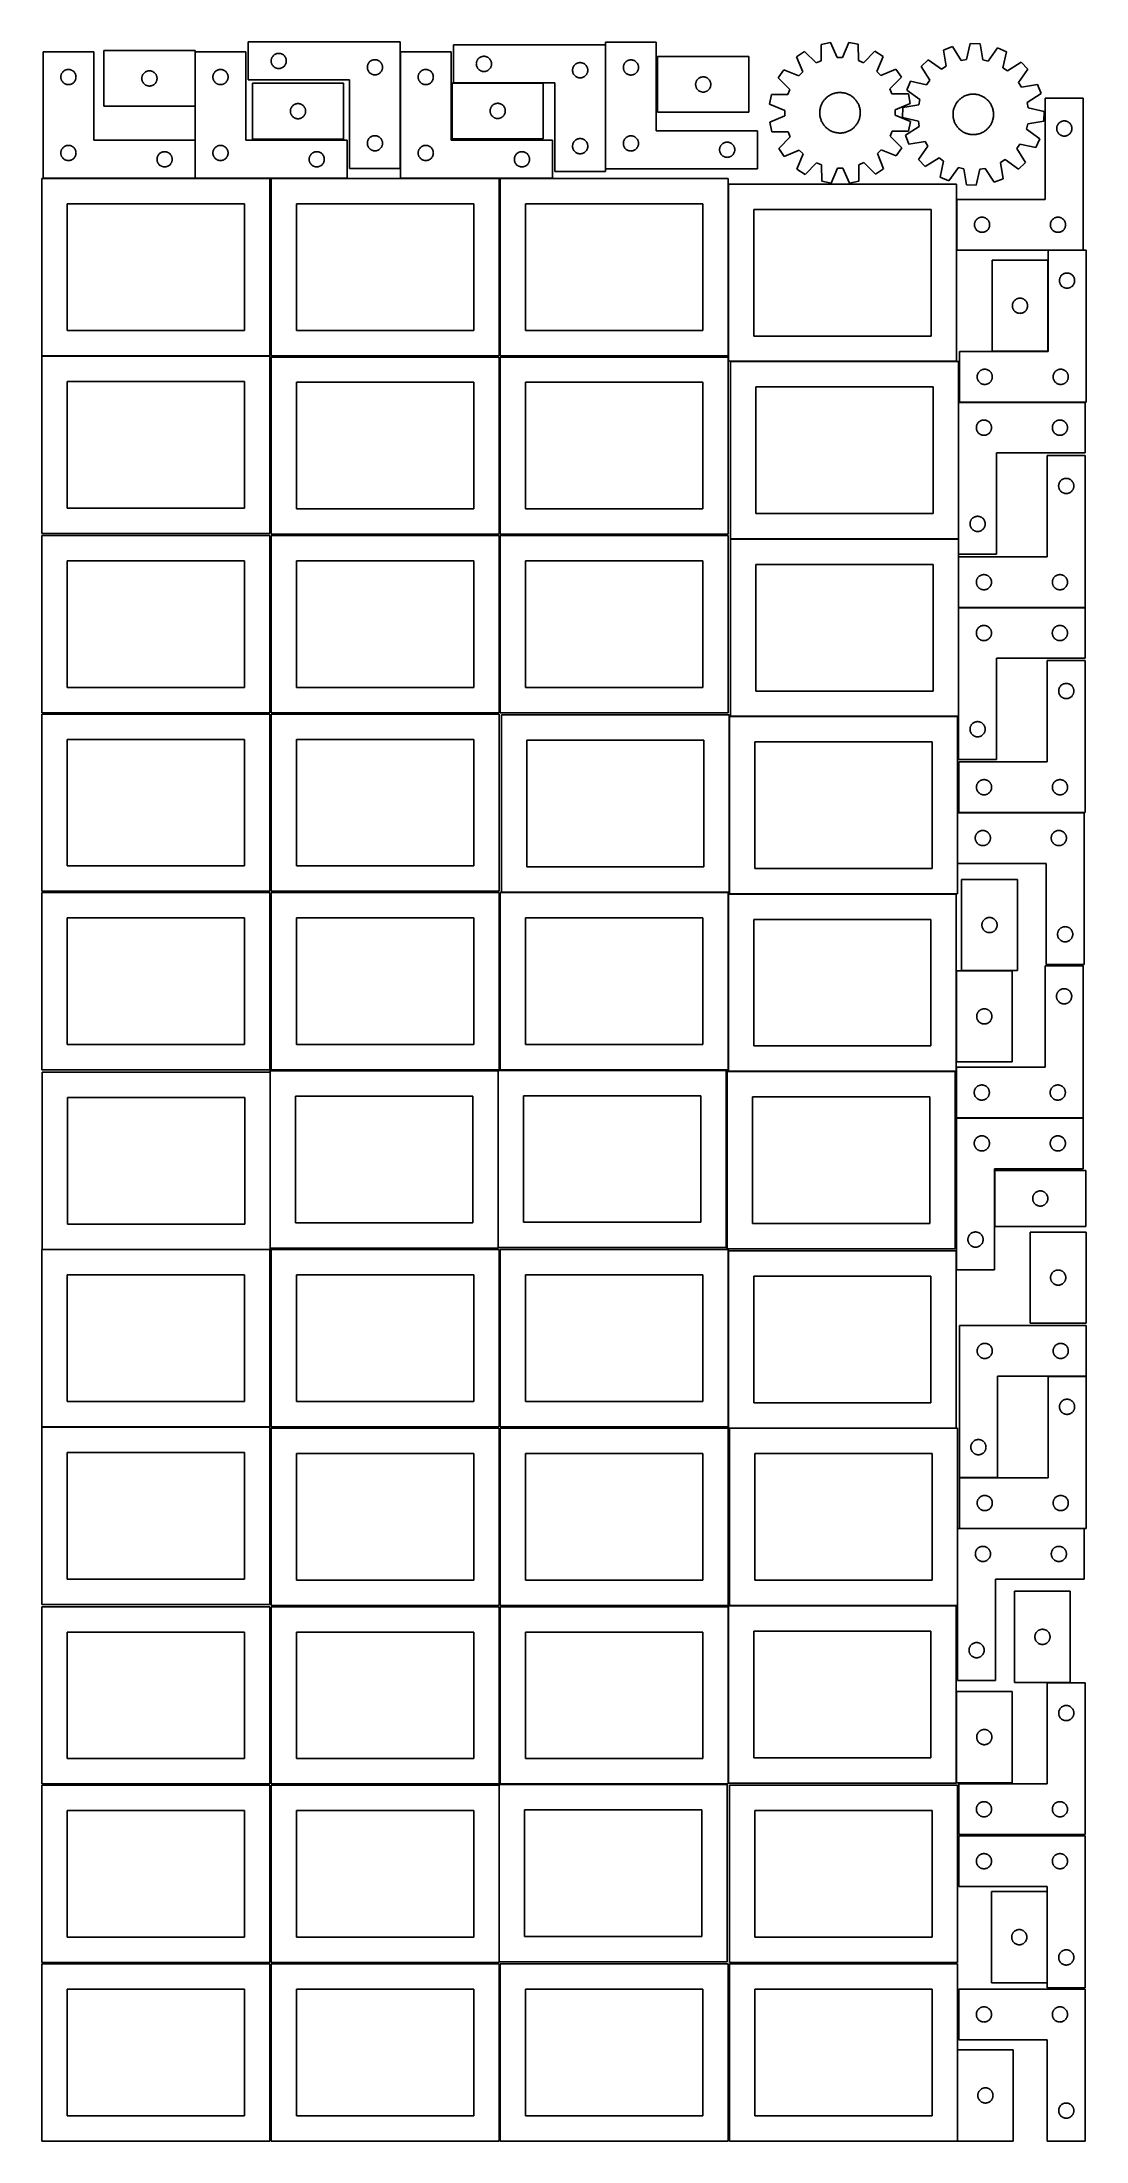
# Model space of a CAD drawing. Header units: millimetres. Extents: x 7 to 1243, y 7 to 2493.
import ezdxf

# ---------------------------------------------------------------- set-up
doc = ezdxf.new("R2010")
doc.units = ezdxf.units.MM
doc.layers.add('COMMON', color=5, linetype='CONTINUOUS', true_color=0x0000ff)
doc.layers.add('CUT', color=7, linetype='CONTINUOUS', true_color=0x000000)

msp = doc.modelspace()

# ---------------------------------------------------------------- linework, layer by layer
at = {"layer": 'COMMON'}
for p, q in [((674.229573, 2343.263495), (674.229573, 2489.979606)), ((187.941929, 2417.251528), (187.941929, 2481.930532)), ((431.101719, 2343.445624), (431.101719, 2481.930532)), ((600.435422, 2444.879606), (494.129572, 2444.879606)), ((187.941929, 2331.930532), (187.941929, 2376.930532)), ((187.841928, 2331.830532), (7.841928, 2331.830532)), ((276.520933, 2331.830532), (188.041929, 2331.830532)), ((368.041929, 2331.830532), (278.041929, 2331.830532)), ((548.041929, 2331.830532), (431.201719, 2331.830532)), ((611.201719, 2331.830532), (549.562864, 2331.830532)), ((1090.180987, 2246.947818), (1090.180987, 2306.947818)), ((1092.478625, 1904.80488), (1092.478625, 2066.490416)), ((1242.578625, 2066.590417), (1093.483006, 2066.590417)), ((1092.443139, 1694.484438), (1092.443139, 1823.196593)), ((1092.557784, 1823.296593), (1242.543139, 1823.296593)), ((1091.150109, 1580.279732), (1091.150109, 1520.279732)), ((1241.250109, 1580.379733), (1092.630732, 1580.379733)), ((1089.887321, 1392.990052), (1089.887321, 1284.990052)), ((1155.987322, 1393.090053), (1096.136001, 1393.090053)), ((1240.011199, 1218.647424), (1090.078048, 1218.647424)), ((1135.178048, 1156.216863), (1135.178048, 1090.216863)), ((1243.487454, 912.517057), (1198.487454, 912.517057)), ((1138.487454, 792.517057), (1093.487454, 792.517057)), ((1089.889366, 539.0918), (1089.889366, 431.0918)), ((1197.504731, 302.041939), (1197.504731, 194.041939)), ((1091.183738, 114.520967), (1091.183738, 6.520967))]:
    msp.add_line(p, q, dxfattribs=at)
at = {"layer": 'CUT'}
for p, q in [((431.001718, 2493.445624), (251.001718, 2493.445624)), ((251.001718, 2493.445624), (251.001718, 2448.445624)), ((431.001718, 2343.445624), (431.001718, 2493.445624)), ((674.129572, 2489.979606), (494.129572, 2489.979606)), ((494.129572, 2489.979606), (494.129572, 2444.979606)), ((674.129572, 2339.979606), (674.129572, 2489.979606)), ((734.329573, 2493.263495), (674.329573, 2493.263495)), ((674.329573, 2493.263495), (674.329573, 2343.263495)), ((734.329573, 2388.263495), (734.329573, 2493.263495)), ((940.921376, 2492.813062), (929.61794, 2490.507024)), ((929.61794, 2490.507024), (929.646085, 2471.130707)), ((948.485583, 2474.974195), (940.921376, 2492.813062)), ((962.304328, 2492.917859), (954.915334, 2475.005707)), ((973.629823, 2490.722724), (962.304328, 2492.917859)), ((973.791601, 2471.347063), (973.629823, 2490.722724)), ((1085.272144, 2487.976646), (1074.500721, 2483.846038)), ((1095.662588, 2471.621797), (1085.272144, 2487.976646)), ((1106.347711, 2491.590796), (1101.99991, 2472.708555)), ((1117.879923, 2491.284935), (1106.347711, 2491.590796)), ((1121.220712, 2472.198774), (1117.879923, 2491.284935)), ((67.841928, 2481.930532), (7.841928, 2481.930532)), ((7.841928, 2481.930532), (7.841928, 2331.930532)), ((67.841928, 2376.930532), (67.841928, 2481.930532)), ((187.841928, 2483.251528), (79.841928, 2483.251528)), ((79.841928, 2483.251528), (79.841928, 2417.251528)), ((187.841928, 2417.251528), (187.841928, 2483.251528)), ((248.041929, 2481.930532), (188.041929, 2481.930532)), ((188.041929, 2481.930532), (188.041929, 2331.930532)), ((248.041929, 2376.930532), (248.041929, 2481.930532)), ((278.001718, 2470.945624), (278.020987, 2471.534252)), ((278.020987, 2470.356995), (278.001718, 2470.945624)), ((278.020987, 2471.534252), (278.078714, 2472.120359)), ((278.078714, 2469.770888), (278.020987, 2470.356995)), ((278.078714, 2472.120359), (278.17465, 2472.701437)), ((278.17465, 2469.189811), (278.078714, 2469.770888)), ((278.17465, 2472.701437), (278.308385, 2473.274995)), ((278.308385, 2468.616252), (278.17465, 2469.189811)), ((278.308385, 2473.274995), (278.479347, 2473.838579)), ((278.479347, 2468.052668), (278.308385, 2468.616252)), ((278.479347, 2473.838579), (278.686802, 2474.389775)), ((278.686802, 2467.501473), (278.479347, 2468.052668)), ((278.686802, 2474.389775), (278.929863, 2474.926222)), ((278.929863, 2466.965025), (278.686802, 2467.501473)), ((278.929863, 2474.926222), (279.207489, 2475.445624)), ((279.207489, 2466.445624), (278.929863, 2466.965025)), ((279.207489, 2475.445624), (279.518491, 2475.945756)), ((279.518491, 2465.945492), (279.207489, 2466.445624)), ((279.518491, 2475.945756), (279.861538, 2476.424477)), ((279.861538, 2465.466771), (279.518491, 2465.945492)), ((279.861538, 2476.424477), (280.235159, 2476.879736)), ((280.235159, 2465.011511), (279.861538, 2465.466771)), ((280.235159, 2476.879736), (280.637757, 2477.309585)), ((280.637757, 2464.581663), (280.235159, 2465.011511)), ((280.637757, 2477.309585), (281.067605, 2477.712182)), ((281.067605, 2464.179065), (280.637757, 2464.581663)), ((281.067605, 2477.712182), (281.522865, 2478.085804)), ((281.522865, 2463.805444), (281.067605, 2464.179065)), ((281.522865, 2478.085804), (282.001586, 2478.42885)), ((282.001586, 2463.462397), (281.522865, 2463.805444)), ((282.001586, 2478.42885), (282.501718, 2478.739852)), ((282.501718, 2463.151395), (282.001586, 2463.462397)), ((282.501718, 2478.739852), (283.021119, 2479.017478)), ((283.021119, 2462.873769), (282.501718, 2463.151395)), ((283.021119, 2479.017478), (283.557567, 2479.260539)), ((283.557567, 2462.630708), (283.021119, 2462.873769)), ((283.557567, 2479.260539), (284.108762, 2479.467995)), ((284.108762, 2462.423252), (283.557567, 2462.630708)), ((284.108762, 2479.467995), (284.672346, 2479.638956)), ((284.672346, 2462.252291), (284.108762, 2462.423252)), ((284.672346, 2479.638956), (285.245905, 2479.772691)), ((285.245905, 2462.118556), (284.672346, 2462.252291)), ((285.245905, 2479.772691), (285.826982, 2479.868627)), ((285.826982, 2462.02262), (285.245905, 2462.118556)), ((285.826982, 2479.868627), (286.41309, 2479.926354)), ((286.41309, 2479.926354), (287.001718, 2479.945624)), ((287.001718, 2479.945624), (287.590346, 2479.926354)), ((287.590346, 2479.926354), (288.176453, 2479.868627)), ((288.176453, 2479.868627), (288.757531, 2479.772691)), ((288.757531, 2462.118556), (288.176453, 2462.02262)), ((288.757531, 2479.772691), (289.331089, 2479.638956)), ((289.331089, 2462.252291), (288.757531, 2462.118556)), ((289.331089, 2479.638956), (289.894673, 2479.467995)), ((289.894673, 2462.423252), (289.331089, 2462.252291)), ((289.894673, 2479.467995), (290.445869, 2479.260539)), ((290.445869, 2462.630708), (289.894673, 2462.423252)), ((290.445869, 2479.260539), (290.982316, 2479.017478)), ((290.982316, 2462.873769), (290.445869, 2462.630708)), ((290.982316, 2479.017478), (291.501718, 2478.739852)), ((291.501718, 2463.151395), (290.982316, 2462.873769)), ((291.501718, 2478.739852), (292.00185, 2478.42885)), ((292.00185, 2463.462397), (291.501718, 2463.151395)), ((292.00185, 2478.42885), (292.480571, 2478.085804)), ((292.480571, 2463.805444), (292.00185, 2463.462397)), ((292.480571, 2478.085804), (292.93583, 2477.712182)), ((292.93583, 2464.179065), (292.480571, 2463.805444)), ((292.93583, 2477.712182), (293.365679, 2477.309585)), ((293.365679, 2464.581663), (292.93583, 2464.179065)), ((293.365679, 2477.309585), (293.768276, 2476.879736)), ((293.768276, 2465.011511), (293.365679, 2464.581663)), ((293.768276, 2476.879736), (294.141898, 2476.424477)), ((294.141898, 2465.466771), (293.768276, 2465.011511)), ((294.141898, 2476.424477), (294.484944, 2475.945756)), ((294.484944, 2465.945492), (294.141898, 2465.466771)), ((294.484944, 2475.945756), (294.795946, 2475.445624)), ((294.795946, 2466.445624), (294.484944, 2465.945492)), ((294.795946, 2475.445624), (295.073572, 2474.926222)), ((295.073572, 2466.965025), (294.795946, 2466.445624)), ((295.073572, 2474.926222), (295.316633, 2474.389775)), ((295.316633, 2467.501473), (295.073572, 2466.965025)), ((295.316633, 2474.389775), (295.524089, 2473.838579)), ((295.524089, 2468.052668), (295.316633, 2467.501473)), ((295.524089, 2473.838579), (295.69505, 2473.274995)), ((295.69505, 2468.616252), (295.524089, 2468.052668)), ((295.69505, 2473.274995), (295.828785, 2472.701437)), ((295.828785, 2469.189811), (295.69505, 2468.616252)), ((295.828785, 2472.701437), (295.924721, 2472.120359)), ((295.924721, 2469.770888), (295.828785, 2469.189811)), ((295.924721, 2472.120359), (295.982448, 2471.534252)), ((295.982448, 2470.356995), (295.924721, 2469.770888)), ((295.982448, 2471.534252), (296.001718, 2470.945624)), ((296.001718, 2470.945624), (295.982448, 2470.356995)), ((392.001718, 2463.445624), (392.020987, 2464.034252)), ((392.020987, 2462.856995), (392.001718, 2463.445624)), ((392.020987, 2464.034252), (392.078714, 2464.620359)), ((392.078714, 2462.270888), (392.020987, 2462.856995)), ((392.078714, 2464.620359), (392.17465, 2465.201437)), ((392.17465, 2461.689811), (392.078714, 2462.270888)), ((392.17465, 2465.201437), (392.308385, 2465.774995)), ((392.308385, 2465.774995), (392.479347, 2466.338579)), ((392.479347, 2466.338579), (392.686802, 2466.889775)), ((392.686802, 2466.889775), (392.929863, 2467.426222)), ((392.929863, 2467.426222), (393.207489, 2467.945624)), ((393.207489, 2467.945624), (393.518491, 2468.445756)), ((393.518491, 2468.445756), (393.861538, 2468.924477)), ((393.861538, 2468.924477), (394.235159, 2469.379736)), ((394.235159, 2469.379736), (394.637757, 2469.809585)), ((394.637757, 2469.809585), (395.067605, 2470.212182)), ((395.067605, 2470.212182), (395.522865, 2470.585804)), ((395.522865, 2470.585804), (396.001586, 2470.92885)), ((396.001586, 2470.92885), (396.501718, 2471.239852)), ((396.501718, 2471.239852), (397.021119, 2471.517478)), ((397.021119, 2471.517478), (397.557567, 2471.760539)), ((397.557567, 2471.760539), (398.108762, 2471.967995)), ((398.108762, 2471.967995), (398.672346, 2472.138956)), ((398.672346, 2472.138956), (399.245905, 2472.272691)), ((399.245905, 2472.272691), (399.826982, 2472.368627)), ((399.826982, 2472.368627), (400.41309, 2472.426354)), ((400.41309, 2472.426354), (401.001718, 2472.445624)), ((401.001718, 2472.445624), (401.590346, 2472.426354)), ((401.590346, 2472.426354), (402.176453, 2472.368627)), ((402.176453, 2472.368627), (402.757531, 2472.272691)), ((402.757531, 2472.272691), (403.331089, 2472.138956)), ((403.331089, 2472.138956), (403.894673, 2471.967995)), ((403.894673, 2471.967995), (404.445869, 2471.760539)), ((404.445869, 2471.760539), (404.982316, 2471.517478)), ((404.982316, 2471.517478), (405.501718, 2471.239852)), ((405.501718, 2471.239852), (406.00185, 2470.92885)), ((406.00185, 2470.92885), (406.480571, 2470.585804)), ((406.480571, 2470.585804), (406.93583, 2470.212182)), ((406.93583, 2470.212182), (407.365679, 2469.809585)), ((407.365679, 2469.809585), (407.768276, 2469.379736)), ((407.768276, 2469.379736), (408.141898, 2468.924477)), ((408.141898, 2468.924477), (408.484944, 2468.445756)), ((408.484944, 2468.445756), (408.795946, 2467.945624)), ((408.795946, 2467.945624), (409.073572, 2467.426222)), ((409.073572, 2467.426222), (409.316633, 2466.889775)), ((409.316633, 2466.889775), (409.524089, 2466.338579)), ((409.524089, 2466.338579), (409.69505, 2465.774995)), ((409.69505, 2465.774995), (409.828785, 2465.201437)), ((409.828785, 2465.201437), (409.924721, 2464.620359)), ((409.924721, 2462.270888), (409.828785, 2461.689811)), ((409.924721, 2464.620359), (409.982448, 2464.034252)), ((409.982448, 2462.856995), (409.924721, 2462.270888)), ((409.982448, 2464.034252), (410.001718, 2463.445624)), ((410.001718, 2463.445624), (409.982448, 2462.856995)), ((491.201719, 2481.930532), (431.201719, 2481.930532)), ((431.201719, 2481.930532), (431.201719, 2331.930532)), ((491.201719, 2376.930532), (491.201719, 2481.930532)), ((521.129572, 2467.479606), (521.148842, 2468.068234)), ((521.148842, 2466.890977), (521.129572, 2467.479606)), ((521.148842, 2468.068234), (521.206568, 2468.654341)), ((521.206568, 2466.30487), (521.148842, 2466.890977)), ((521.206568, 2468.654341), (521.302505, 2469.235418)), ((521.302505, 2465.723793), (521.206568, 2466.30487)), ((521.302505, 2469.235418), (521.43624, 2469.808977)), ((521.43624, 2465.150234), (521.302505, 2465.723793)), ((521.43624, 2469.808977), (521.607201, 2470.372561)), ((521.607201, 2464.58665), (521.43624, 2465.150234)), ((521.607201, 2470.372561), (521.814656, 2470.923756)), ((521.814656, 2464.035455), (521.607201, 2464.58665)), ((521.814656, 2470.923756), (522.057717, 2471.460204)), ((522.057717, 2463.499007), (521.814656, 2464.035455)), ((522.057717, 2471.460204), (522.335343, 2471.979606)), ((522.335343, 2462.979606), (522.057717, 2463.499007)), ((522.335343, 2471.979606), (522.646346, 2472.479738)), ((522.646346, 2462.479473), (522.335343, 2462.979606)), ((522.646346, 2472.479738), (522.989392, 2472.958458)), ((522.989392, 2462.000753), (522.646346, 2462.479473)), ((522.989392, 2472.958458), (523.363014, 2473.413718)), ((523.363014, 2473.413718), (523.765611, 2473.843567)), ((523.765611, 2473.843567), (524.19546, 2474.246164)), ((524.19546, 2474.246164), (524.650719, 2474.619786)), ((524.650719, 2474.619786), (525.12944, 2474.962832)), ((525.12944, 2474.962832), (525.629572, 2475.273834)), ((525.629572, 2475.273834), (526.148974, 2475.55146)), ((526.148974, 2475.55146), (526.685421, 2475.794521)), ((526.685421, 2475.794521), (527.236617, 2476.001977)), ((527.236617, 2476.001977), (527.800201, 2476.172938)), ((527.800201, 2476.172938), (528.373759, 2476.306673)), ((528.373759, 2476.306673), (528.954836, 2476.402609)), ((528.954836, 2476.402609), (529.540944, 2476.460336)), ((529.540944, 2476.460336), (530.129572, 2476.479606)), ((530.129572, 2476.479606), (530.7182, 2476.460336)), ((530.7182, 2476.460336), (531.304308, 2476.402609)), ((531.304308, 2476.402609), (531.885385, 2476.306673)), ((531.885385, 2476.306673), (532.458943, 2476.172938)), ((532.458943, 2476.172938), (533.022527, 2476.001977)), ((533.022527, 2476.001977), (533.573723, 2475.794521)), ((533.573723, 2475.794521), (534.11017, 2475.55146)), ((534.11017, 2475.55146), (534.629572, 2475.273834)), ((534.629572, 2475.273834), (535.129704, 2474.962832)), ((535.129704, 2474.962832), (535.608425, 2474.619786)), ((535.608425, 2474.619786), (536.063684, 2474.246164)), ((536.063684, 2474.246164), (536.493533, 2473.843567)), ((536.493533, 2473.843567), (536.89613, 2473.413718)), ((536.89613, 2473.413718), (537.269752, 2472.958458)), ((537.269752, 2472.958458), (537.612799, 2472.479738)), ((537.612799, 2462.479473), (537.269752, 2462.000753)), ((537.612799, 2472.479738), (537.923801, 2471.979606)), ((537.923801, 2462.979606), (537.612799, 2462.479473)), ((537.923801, 2471.979606), (538.201427, 2471.460204)), ((538.201427, 2463.499007), (537.923801, 2462.979606)), ((538.201427, 2471.460204), (538.444488, 2470.923756)), ((538.444488, 2464.035455), (538.201427, 2463.499007)), ((538.444488, 2470.923756), (538.651943, 2470.372561)), ((538.651943, 2464.58665), (538.444488, 2464.035455)), ((538.651943, 2470.372561), (538.822904, 2469.808977)), ((538.822904, 2465.150234), (538.651943, 2464.58665)), ((538.822904, 2469.808977), (538.95664, 2469.235418)), ((538.95664, 2465.723793), (538.822904, 2465.150234)), ((538.95664, 2469.235418), (539.052576, 2468.654341)), ((539.052576, 2466.30487), (538.95664, 2465.723793)), ((539.052576, 2468.654341), (539.110302, 2468.068234)), ((539.110302, 2466.890977), (539.052576, 2466.30487)), ((539.110302, 2468.068234), (539.129572, 2467.479606)), ((539.129572, 2467.479606), (539.110302, 2466.890977)), ((635.302505, 2461.735418), (635.43624, 2462.308977)), ((635.43624, 2462.308977), (635.607201, 2462.872561)), ((635.607201, 2462.872561), (635.814656, 2463.423756)), ((635.814656, 2463.423756), (636.057717, 2463.960204)), ((636.057717, 2463.960204), (636.335343, 2464.479606)), ((636.335343, 2464.479606), (636.646346, 2464.979738)), ((636.646346, 2464.979738), (636.989392, 2465.458458)), ((636.989392, 2465.458458), (637.363014, 2465.913718)), ((637.363014, 2465.913718), (637.765611, 2466.343567)), ((637.765611, 2466.343567), (638.19546, 2466.746164)), ((638.19546, 2466.746164), (638.650719, 2467.119786)), ((638.650719, 2467.119786), (639.12944, 2467.462832)), ((639.12944, 2467.462832), (639.629572, 2467.773834)), ((639.629572, 2467.773834), (640.148974, 2468.05146)), ((640.148974, 2468.05146), (640.685421, 2468.294521)), ((640.685421, 2468.294521), (641.236617, 2468.501977)), ((641.236617, 2468.501977), (641.800201, 2468.672938)), ((641.800201, 2468.672938), (642.373759, 2468.806673)), ((642.373759, 2468.806673), (642.954836, 2468.902609)), ((642.954836, 2468.902609), (643.540944, 2468.960336)), ((643.540944, 2468.960336), (644.129572, 2468.979606)), ((644.129572, 2468.979606), (644.7182, 2468.960336)), ((644.7182, 2468.960336), (645.304308, 2468.902609)), ((645.304308, 2468.902609), (645.885385, 2468.806673)), ((645.885385, 2468.806673), (646.458943, 2468.672938)), ((646.458943, 2468.672938), (647.022527, 2468.501977)), ((647.022527, 2468.501977), (647.573723, 2468.294521)), ((647.573723, 2468.294521), (648.11017, 2468.05146)), ((648.11017, 2468.05146), (648.629572, 2467.773834)), ((648.629572, 2467.773834), (649.129704, 2467.462832)), ((649.129704, 2467.462832), (649.608425, 2467.119786)), ((649.608425, 2467.119786), (650.063684, 2466.746164)), ((650.063684, 2466.746164), (650.493533, 2466.343567)), ((650.493533, 2466.343567), (650.89613, 2465.913718)), ((650.89613, 2465.913718), (651.269752, 2465.458458)), ((651.269752, 2465.458458), (651.612799, 2464.979738)), ((651.612799, 2464.979738), (651.923801, 2464.479606)), ((651.923801, 2464.479606), (652.201427, 2463.960204)), ((652.201427, 2463.960204), (652.444488, 2463.423756)), ((652.444488, 2463.423756), (652.651943, 2462.872561)), ((652.651943, 2462.872561), (652.822904, 2462.308977)), ((652.822904, 2462.308977), (652.95664, 2461.735418)), ((695.329573, 2463.263495), (695.348843, 2463.852123)), ((695.348843, 2462.674867), (695.329573, 2463.263495)), ((695.348843, 2463.852123), (695.406569, 2464.43823)), ((695.406569, 2462.088759), (695.348843, 2462.674867)), ((695.406569, 2464.43823), (695.502506, 2465.019308)), ((695.502506, 2461.507682), (695.406569, 2462.088759)), ((695.502506, 2465.019308), (695.636241, 2465.592866)), ((695.636241, 2465.592866), (695.807202, 2466.15645)), ((695.807202, 2466.15645), (696.014657, 2466.707646)), ((696.014657, 2466.707646), (696.257718, 2467.244093)), ((696.257718, 2467.244093), (696.535344, 2467.763495)), ((696.535344, 2467.763495), (696.846347, 2468.263627)), ((696.846347, 2468.263627), (697.189393, 2468.742348)), ((697.189393, 2468.742348), (697.563015, 2469.197607)), ((697.563015, 2469.197607), (697.965612, 2469.627456)), ((697.965612, 2469.627456), (698.395461, 2470.030053)), ((698.395461, 2470.030053), (698.85072, 2470.403675)), ((698.85072, 2470.403675), (699.329441, 2470.746721)), ((699.329441, 2470.746721), (699.829573, 2471.057723)), ((699.829573, 2471.057723), (700.348975, 2471.335349)), ((700.348975, 2471.335349), (700.885422, 2471.578411)), ((700.885422, 2471.578411), (701.436618, 2471.785866)), ((701.436618, 2471.785866), (702.000202, 2471.956827)), ((702.000202, 2471.956827), (702.57376, 2472.090562)), ((702.57376, 2472.090562), (703.154837, 2472.186498)), ((703.154837, 2472.186498), (703.740945, 2472.244225)), ((703.740945, 2472.244225), (704.329573, 2472.263495)), ((704.329573, 2472.263495), (704.918201, 2472.244225)), ((704.918201, 2472.244225), (705.504309, 2472.186498)), ((705.504309, 2472.186498), (706.085386, 2472.090562)), ((706.085386, 2472.090562), (706.658944, 2471.956827)), ((706.658944, 2471.956827), (707.222528, 2471.785866)), ((707.222528, 2471.785866), (707.773724, 2471.578411)), ((707.773724, 2471.578411), (708.310171, 2471.335349)), ((708.310171, 2471.335349), (708.829573, 2471.057723)), ((708.829573, 2471.057723), (709.329705, 2470.746721)), ((709.329705, 2470.746721), (709.808426, 2470.403675)), ((709.808426, 2470.403675), (710.263685, 2470.030053)), ((710.263685, 2470.030053), (710.693534, 2469.627456)), ((710.693534, 2469.627456), (711.096131, 2469.197607)), ((711.096131, 2469.197607), (711.469753, 2468.742348)), ((711.469753, 2468.742348), (711.8128, 2468.263627)), ((711.8128, 2468.263627), (712.123802, 2467.763495)), ((712.123802, 2467.763495), (712.401428, 2467.244093)), ((712.401428, 2467.244093), (712.644489, 2466.707646)), ((712.644489, 2466.707646), (712.851944, 2466.15645)), ((712.851944, 2466.15645), (713.022905, 2465.592866)), ((713.022905, 2465.592866), (713.156641, 2465.019308)), ((713.156641, 2465.019308), (713.252577, 2464.43823)), ((713.252577, 2462.088759), (713.156641, 2461.507682)), ((713.252577, 2464.43823), (713.310303, 2463.852123)), ((713.310303, 2462.674867), (713.252577, 2462.088759)), ((713.310303, 2463.852123), (713.329573, 2463.263495)), ((713.329573, 2463.263495), (713.310303, 2462.674867)), ((843.942838, 2476.10187), (735.942838, 2476.10187)), ((735.942838, 2476.10187), (735.942838, 2410.10187)), ((843.942838, 2410.10187), (843.942838, 2476.10187)), ((909.902773, 2482.227302), (900.342243, 2475.771163)), ((900.342243, 2475.771163), (907.78324, 2457.880551)), ((923.717829, 2468.641035), (909.902773, 2482.227302)), ((929.646085, 2471.130707), (923.717829, 2468.641035)), ((954.915334, 2475.005707), (948.485583, 2474.974195)), ((979.743975, 2468.915617), (973.791601, 2471.347063)), ((993.425199, 2482.636643), (979.743975, 2468.915617)), ((1003.04855, 2476.274522), (993.425199, 2482.636643)), ((995.783269, 2458.311836), (1003.04855, 2476.274522)), ((1056.412511, 2472.441729), (1048.041729, 2464.5035)), ((1048.041729, 2464.5035), (1058.319131, 2448.077379)), ((1072.27076, 2461.308069), (1056.412511, 2472.441729)), ((1077.709798, 2464.737291), (1072.27076, 2461.308069)), ((1074.500721, 2483.846038), (1077.709798, 2464.737291)), ((1101.99991, 2472.708555), (1095.662588, 2471.621797)), ((1127.491518, 2470.777619), (1121.220712, 2472.198774)), ((1138.734283, 2486.558704), (1127.491518, 2470.777619)), ((1149.27161, 2481.862938), (1138.734283, 2486.558704)), ((1145.054139, 2462.95116), (1149.27161, 2481.862938)), ((1150.303756, 2459.23845), (1145.054139, 2462.95116)), ((1166.729877, 2469.515852), (1150.303756, 2459.23845)), ((1174.668105, 2461.14507), (1166.729877, 2469.515852)), ((28.841928, 2451.930532), (28.861197, 2452.519161)), ((28.861197, 2451.341904), (28.841928, 2451.930532)), ((28.861197, 2452.519161), (28.918924, 2453.105268)), ((28.918924, 2450.755797), (28.861197, 2451.341904)), ((28.918924, 2453.105268), (29.01486, 2453.686345)), ((29.01486, 2450.174719), (28.918924, 2450.755797)), ((29.01486, 2453.686345), (29.148595, 2454.259904)), ((29.148595, 2449.601161), (29.01486, 2450.174719)), ((29.148595, 2454.259904), (29.319556, 2454.823488)), ((29.319556, 2449.037577), (29.148595, 2449.601161)), ((29.319556, 2454.823488), (29.527012, 2455.374683)), ((29.527012, 2448.486381), (29.319556, 2449.037577)), ((29.527012, 2455.374683), (29.770073, 2455.911131)), ((29.770073, 2447.949934), (29.527012, 2448.486381)), ((29.770073, 2455.911131), (30.047699, 2456.430532)), ((30.047699, 2447.430532), (29.770073, 2447.949934)), ((30.047699, 2456.430532), (30.358701, 2456.930664)), ((30.358701, 2446.9304), (30.047699, 2447.430532)), ((30.358701, 2456.930664), (30.701748, 2457.409385)), ((30.701748, 2446.451679), (30.358701, 2446.9304)), ((30.701748, 2457.409385), (31.075369, 2457.864645)), ((31.075369, 2445.99642), (30.701748, 2446.451679)), ((31.075369, 2457.864645), (31.477967, 2458.294493)), ((31.477967, 2445.566571), (31.075369, 2445.99642)), ((31.477967, 2458.294493), (31.907815, 2458.697091)), ((31.907815, 2445.163974), (31.477967, 2445.566571)), ((31.907815, 2458.697091), (32.363075, 2459.070712)), ((32.363075, 2444.790352), (31.907815, 2445.163974)), ((32.363075, 2459.070712), (32.841796, 2459.413759)), ((32.841796, 2444.447306), (32.363075, 2444.790352)), ((32.841796, 2459.413759), (33.341928, 2459.724761)), ((33.341928, 2444.136304), (32.841796, 2444.447306)), ((33.341928, 2459.724761), (33.861329, 2460.002387)), ((33.861329, 2443.858678), (33.341928, 2444.136304)), ((33.861329, 2460.002387), (34.397777, 2460.245448)), ((34.397777, 2443.615617), (33.861329, 2443.858678)), ((34.397777, 2460.245448), (34.948972, 2460.452904)), ((34.948972, 2443.408161), (34.397777, 2443.615617)), ((34.948972, 2460.452904), (35.512556, 2460.623865)), ((35.512556, 2443.2372), (34.948972, 2443.408161)), ((35.512556, 2460.623865), (36.086115, 2460.7576)), ((36.086115, 2443.103465), (35.512556, 2443.2372)), ((36.086115, 2460.7576), (36.667192, 2460.853536)), ((36.667192, 2443.007529), (36.086115, 2443.103465)), ((36.667192, 2460.853536), (37.253299, 2460.911263)), ((37.253299, 2442.949802), (36.667192, 2443.007529)), ((37.253299, 2460.911263), (37.841928, 2460.930532)), ((37.841928, 2442.930532), (37.253299, 2442.949802)), ((37.841928, 2460.930532), (38.430556, 2460.911263)), ((38.430556, 2442.949802), (37.841928, 2442.930532)), ((38.430556, 2460.911263), (39.016663, 2460.853536)), ((39.016663, 2443.007529), (38.430556, 2442.949802)), ((39.016663, 2460.853536), (39.597741, 2460.7576)), ((39.597741, 2443.103465), (39.016663, 2443.007529)), ((39.597741, 2460.7576), (40.171299, 2460.623865)), ((40.171299, 2443.2372), (39.597741, 2443.103465)), ((40.171299, 2460.623865), (40.734883, 2460.452904)), ((40.734883, 2443.408161), (40.171299, 2443.2372)), ((40.734883, 2460.452904), (41.286079, 2460.245448)), ((41.286079, 2443.615617), (40.734883, 2443.408161)), ((41.286079, 2460.245448), (41.822526, 2460.002387)), ((41.822526, 2443.858678), (41.286079, 2443.615617)), ((41.822526, 2460.002387), (42.341928, 2459.724761)), ((42.341928, 2444.136304), (41.822526, 2443.858678)), ((42.341928, 2459.724761), (42.84206, 2459.413759)), ((42.84206, 2444.447306), (42.341928, 2444.136304)), ((42.84206, 2459.413759), (43.32078, 2459.070712)), ((43.32078, 2444.790352), (42.84206, 2444.447306)), ((43.32078, 2459.070712), (43.77604, 2458.697091)), ((43.77604, 2445.163974), (43.32078, 2444.790352)), ((43.77604, 2458.697091), (44.205889, 2458.294493)), ((44.205889, 2445.566571), (43.77604, 2445.163974)), ((44.205889, 2458.294493), (44.608486, 2457.864645)), ((44.608486, 2445.99642), (44.205889, 2445.566571)), ((44.608486, 2457.864645), (44.982108, 2457.409385)), ((44.982108, 2446.451679), (44.608486, 2445.99642)), ((44.982108, 2457.409385), (45.325154, 2456.930664)), ((45.325154, 2446.9304), (44.982108, 2446.451679)), ((45.325154, 2456.930664), (45.636156, 2456.430532)), ((45.636156, 2447.430532), (45.325154, 2446.9304)), ((45.636156, 2456.430532), (45.913782, 2455.911131)), ((45.913782, 2447.949934), (45.636156, 2447.430532)), ((45.913782, 2455.911131), (46.156843, 2455.374683)), ((46.156843, 2448.486381), (45.913782, 2447.949934)), ((46.156843, 2455.374683), (46.364299, 2454.823488)), ((46.364299, 2449.037577), (46.156843, 2448.486381)), ((46.364299, 2454.823488), (46.53526, 2454.259904)), ((46.53526, 2449.601161), (46.364299, 2449.037577)), ((46.53526, 2454.259904), (46.668995, 2453.686345)), ((46.668995, 2450.174719), (46.53526, 2449.601161)), ((46.668995, 2453.686345), (46.764931, 2453.105268)), ((46.764931, 2450.755797), (46.668995, 2450.174719)), ((46.764931, 2453.105268), (46.822658, 2452.519161)), ((46.822658, 2451.341904), (46.764931, 2450.755797)), ((46.822658, 2452.519161), (46.841928, 2451.930532)), ((46.841928, 2451.930532), (46.822658, 2451.341904)), ((124.841928, 2450.251528), (124.861197, 2450.840156)), ((124.861197, 2449.6629), (124.841928, 2450.251528)), ((124.861197, 2450.840156), (124.918924, 2451.426264)), ((124.918924, 2449.076793), (124.861197, 2449.6629)), ((124.918924, 2451.426264), (125.01486, 2452.007341)), ((125.01486, 2448.495715), (124.918924, 2449.076793)), ((125.01486, 2452.007341), (125.148595, 2452.5809)), ((125.148595, 2447.922157), (125.01486, 2448.495715)), ((125.148595, 2452.5809), (125.319556, 2453.144483)), ((125.319556, 2447.358573), (125.148595, 2447.922157)), ((125.319556, 2453.144483), (125.527012, 2453.695679)), ((125.527012, 2446.807377), (125.319556, 2447.358573)), ((125.527012, 2453.695679), (125.770073, 2454.232127)), ((125.770073, 2446.27093), (125.527012, 2446.807377)), ((125.770073, 2454.232127), (126.047699, 2454.751528)), ((126.047699, 2445.751528), (125.770073, 2446.27093)), ((126.047699, 2454.751528), (126.358701, 2455.25166)), ((126.358701, 2445.251396), (126.047699, 2445.751528)), ((126.358701, 2455.25166), (126.701748, 2455.730381)), ((126.701748, 2444.772675), (126.358701, 2445.251396)), ((126.701748, 2455.730381), (127.075369, 2456.185641)), ((127.075369, 2444.317416), (126.701748, 2444.772675)), ((127.075369, 2456.185641), (127.477967, 2456.615489)), ((127.477967, 2443.887567), (127.075369, 2444.317416)), ((127.477967, 2456.615489), (127.907815, 2457.018087)), ((127.907815, 2443.48497), (127.477967, 2443.887567)), ((127.907815, 2457.018087), (128.363075, 2457.391708)), ((128.363075, 2443.111348), (127.907815, 2443.48497)), ((128.363075, 2457.391708), (128.841796, 2457.734755)), ((128.841796, 2442.768302), (128.363075, 2443.111348)), ((128.841796, 2457.734755), (129.341928, 2458.045757)), ((129.341928, 2442.4573), (128.841796, 2442.768302)), ((129.341928, 2458.045757), (129.861329, 2458.323383)), ((129.861329, 2442.179674), (129.341928, 2442.4573)), ((129.861329, 2458.323383), (130.397777, 2458.566444)), ((130.397777, 2441.936613), (129.861329, 2442.179674)), ((130.397777, 2458.566444), (130.948972, 2458.773899)), ((130.948972, 2441.729157), (130.397777, 2441.936613)), ((130.948972, 2458.773899), (131.512556, 2458.944861)), ((131.512556, 2441.558196), (130.948972, 2441.729157)), ((131.512556, 2458.944861), (132.086115, 2459.078596)), ((132.086115, 2441.424461), (131.512556, 2441.558196)), ((132.086115, 2459.078596), (132.667192, 2459.174532)), ((132.667192, 2441.328525), (132.086115, 2441.424461)), ((132.667192, 2459.174532), (133.253299, 2459.232259)), ((133.253299, 2441.270798), (132.667192, 2441.328525)), ((133.253299, 2459.232259), (133.841928, 2459.251528)), ((133.841928, 2441.251528), (133.253299, 2441.270798)), ((133.841928, 2459.251528), (134.430556, 2459.232259)), ((134.430556, 2441.270798), (133.841928, 2441.251528)), ((134.430556, 2459.232259), (135.016663, 2459.174532)), ((135.016663, 2441.328525), (134.430556, 2441.270798)), ((135.016663, 2459.174532), (135.597741, 2459.078596)), ((135.597741, 2441.424461), (135.016663, 2441.328525)), ((135.597741, 2459.078596), (136.171299, 2458.944861)), ((136.171299, 2441.558196), (135.597741, 2441.424461)), ((136.171299, 2458.944861), (136.734883, 2458.773899)), ((136.734883, 2441.729157), (136.171299, 2441.558196)), ((136.734883, 2458.773899), (137.286079, 2458.566444)), ((137.286079, 2441.936613), (136.734883, 2441.729157)), ((137.286079, 2458.566444), (137.822526, 2458.323383)), ((137.822526, 2442.179674), (137.286079, 2441.936613)), ((137.822526, 2458.323383), (138.341928, 2458.045757)), ((138.341928, 2442.4573), (137.822526, 2442.179674)), ((138.341928, 2458.045757), (138.84206, 2457.734755)), ((138.84206, 2442.768302), (138.341928, 2442.4573)), ((138.84206, 2457.734755), (139.32078, 2457.391708)), ((139.32078, 2443.111348), (138.84206, 2442.768302)), ((139.32078, 2457.391708), (139.77604, 2457.018087)), ((139.77604, 2443.48497), (139.32078, 2443.111348)), ((139.77604, 2457.018087), (140.205889, 2456.615489)), ((140.205889, 2443.887567), (139.77604, 2443.48497)), ((140.205889, 2456.615489), (140.608486, 2456.185641)), ((140.608486, 2444.317416), (140.205889, 2443.887567)), ((140.608486, 2456.185641), (140.982108, 2455.730381)), ((140.982108, 2444.772675), (140.608486, 2444.317416)), ((140.982108, 2455.730381), (141.325154, 2455.25166)), ((141.325154, 2445.251396), (140.982108, 2444.772675)), ((141.325154, 2455.25166), (141.636156, 2454.751528)), ((141.636156, 2445.751528), (141.325154, 2445.251396)), ((141.636156, 2454.751528), (141.913782, 2454.232127)), ((141.913782, 2446.27093), (141.636156, 2445.751528)), ((141.913782, 2454.232127), (142.156843, 2453.695679)), ((142.156843, 2446.807377), (141.913782, 2446.27093)), ((142.156843, 2453.695679), (142.364299, 2453.144483)), ((142.364299, 2447.358573), (142.156843, 2446.807377)), ((142.364299, 2453.144483), (142.53526, 2452.5809)), ((142.53526, 2447.922157), (142.364299, 2447.358573)), ((142.53526, 2452.5809), (142.668995, 2452.007341)), ((142.668995, 2448.495715), (142.53526, 2447.922157)), ((142.668995, 2452.007341), (142.764931, 2451.426264)), ((142.764931, 2449.076793), (142.668995, 2448.495715)), ((142.764931, 2451.426264), (142.822658, 2450.840156)), ((142.822658, 2449.6629), (142.764931, 2449.076793)), ((142.822658, 2450.840156), (142.841928, 2450.251528)), ((142.841928, 2450.251528), (142.822658, 2449.6629)), ((209.041929, 2451.930532), (209.061198, 2452.519161)), ((209.061198, 2451.341904), (209.041929, 2451.930532)), ((209.061198, 2452.519161), (209.118925, 2453.105268)), ((209.118925, 2450.755797), (209.061198, 2451.341904)), ((209.118925, 2453.105268), (209.214861, 2453.686345)), ((209.214861, 2450.174719), (209.118925, 2450.755797)), ((209.214861, 2453.686345), (209.348596, 2454.259904)), ((209.348596, 2449.601161), (209.214861, 2450.174719)), ((209.348596, 2454.259904), (209.519557, 2454.823488)), ((209.519557, 2449.037577), (209.348596, 2449.601161)), ((209.519557, 2454.823488), (209.727013, 2455.374683)), ((209.727013, 2448.486381), (209.519557, 2449.037577)), ((209.727013, 2455.374683), (209.970074, 2455.911131)), ((209.970074, 2447.949934), (209.727013, 2448.486381)), ((209.970074, 2455.911131), (210.2477, 2456.430532)), ((210.2477, 2447.430532), (209.970074, 2447.949934)), ((210.2477, 2456.430532), (210.558702, 2456.930664)), ((210.558702, 2446.9304), (210.2477, 2447.430532)), ((210.558702, 2456.930664), (210.901749, 2457.409385)), ((210.901749, 2446.451679), (210.558702, 2446.9304)), ((210.901749, 2457.409385), (211.27537, 2457.864645)), ((211.27537, 2445.99642), (210.901749, 2446.451679)), ((211.27537, 2457.864645), (211.677968, 2458.294493)), ((211.677968, 2445.566571), (211.27537, 2445.99642)), ((211.677968, 2458.294493), (212.107816, 2458.697091)), ((212.107816, 2445.163974), (211.677968, 2445.566571)), ((212.107816, 2458.697091), (212.563076, 2459.070712)), ((212.563076, 2444.790352), (212.107816, 2445.163974)), ((212.563076, 2459.070712), (213.041797, 2459.413759)), ((213.041797, 2444.447306), (212.563076, 2444.790352)), ((213.041797, 2459.413759), (213.541929, 2459.724761)), ((213.541929, 2444.136304), (213.041797, 2444.447306)), ((213.541929, 2459.724761), (214.06133, 2460.002387)), ((214.06133, 2443.858678), (213.541929, 2444.136304)), ((214.06133, 2460.002387), (214.597778, 2460.245448)), ((214.597778, 2443.615617), (214.06133, 2443.858678)), ((214.597778, 2460.245448), (215.148973, 2460.452904)), ((215.148973, 2443.408161), (214.597778, 2443.615617)), ((215.148973, 2460.452904), (215.712557, 2460.623865)), ((215.712557, 2443.2372), (215.148973, 2443.408161)), ((215.712557, 2460.623865), (216.286116, 2460.7576)), ((216.286116, 2443.103465), (215.712557, 2443.2372)), ((216.286116, 2460.7576), (216.867193, 2460.853536)), ((216.867193, 2443.007529), (216.286116, 2443.103465)), ((216.867193, 2460.853536), (217.4533, 2460.911263)), ((217.4533, 2442.949802), (216.867193, 2443.007529)), ((217.4533, 2460.911263), (218.041929, 2460.930532)), ((218.041929, 2442.930532), (217.4533, 2442.949802)), ((218.041929, 2460.930532), (218.630557, 2460.911263)), ((218.630557, 2442.949802), (218.041929, 2442.930532)), ((218.630557, 2460.911263), (219.216664, 2460.853536)), ((219.216664, 2443.007529), (218.630557, 2442.949802)), ((219.216664, 2460.853536), (219.797742, 2460.7576)), ((219.797742, 2443.103465), (219.216664, 2443.007529)), ((219.797742, 2460.7576), (220.3713, 2460.623865)), ((220.3713, 2443.2372), (219.797742, 2443.103465)), ((220.3713, 2460.623865), (220.934884, 2460.452904)), ((220.934884, 2443.408161), (220.3713, 2443.2372)), ((220.934884, 2460.452904), (221.48608, 2460.245448)), ((221.48608, 2443.615617), (220.934884, 2443.408161)), ((221.48608, 2460.245448), (222.022527, 2460.002387)), ((222.022527, 2443.858678), (221.48608, 2443.615617)), ((222.022527, 2460.002387), (222.541929, 2459.724761)), ((222.541929, 2444.136304), (222.022527, 2443.858678)), ((222.541929, 2459.724761), (223.042061, 2459.413759)), ((223.042061, 2444.447306), (222.541929, 2444.136304)), ((223.042061, 2459.413759), (223.520781, 2459.070712)), ((223.520781, 2444.790352), (223.042061, 2444.447306)), ((223.520781, 2459.070712), (223.976041, 2458.697091)), ((223.976041, 2445.163974), (223.520781, 2444.790352)), ((223.976041, 2458.697091), (224.40589, 2458.294493)), ((224.40589, 2445.566571), (223.976041, 2445.163974)), ((224.40589, 2458.294493), (224.808487, 2457.864645)), ((224.808487, 2445.99642), (224.40589, 2445.566571)), ((224.808487, 2457.864645), (225.182109, 2457.409385)), ((225.182109, 2446.451679), (224.808487, 2445.99642)), ((225.182109, 2457.409385), (225.525155, 2456.930664)), ((225.525155, 2446.9304), (225.182109, 2446.451679)), ((225.525155, 2456.930664), (225.836157, 2456.430532)), ((225.836157, 2447.430532), (225.525155, 2446.9304)), ((225.836157, 2456.430532), (226.113783, 2455.911131)), ((226.113783, 2447.949934), (225.836157, 2447.430532)), ((226.113783, 2455.911131), (226.356844, 2455.374683)), ((226.356844, 2448.486381), (226.113783, 2447.949934)), ((226.356844, 2455.374683), (226.5643, 2454.823488)), ((226.5643, 2449.037577), (226.356844, 2448.486381)), ((226.5643, 2454.823488), (226.735261, 2454.259904)), ((226.735261, 2449.601161), (226.5643, 2449.037577)), ((226.735261, 2454.259904), (226.868996, 2453.686345)), ((226.868996, 2450.174719), (226.735261, 2449.601161)), ((226.868996, 2453.686345), (226.964932, 2453.105268)), ((226.964932, 2450.755797), (226.868996, 2450.174719)), ((226.964932, 2453.105268), (227.022659, 2452.519161)), ((227.022659, 2451.341904), (226.964932, 2450.755797)), ((227.022659, 2452.519161), (227.041929, 2451.930532)), ((227.041929, 2451.930532), (227.022659, 2451.341904)), ((251.001718, 2448.445624), (371.001718, 2448.445624)), ((363.846004, 2444.451529), (255.846004, 2444.451529)), ((255.846004, 2444.451529), (255.846004, 2378.451529)), ((286.41309, 2461.964893), (285.826982, 2462.02262)), ((287.001718, 2461.945624), (286.41309, 2461.964893)), ((287.590346, 2461.964893), (287.001718, 2461.945624)), ((288.176453, 2462.02262), (287.590346, 2461.964893)), ((363.846004, 2378.451529), (363.846004, 2444.451529)), ((371.001718, 2448.445624), (371.001718, 2343.445624)), ((392.308385, 2461.116252), (392.17465, 2461.689811)), ((392.479347, 2460.552668), (392.308385, 2461.116252)), ((392.686802, 2460.001473), (392.479347, 2460.552668)), ((392.929863, 2459.465025), (392.686802, 2460.001473)), ((393.207489, 2458.945624), (392.929863, 2459.465025)), ((393.518491, 2458.445492), (393.207489, 2458.945624)), ((393.861538, 2457.966771), (393.518491, 2458.445492)), ((394.235159, 2457.511511), (393.861538, 2457.966771)), ((394.637757, 2457.081663), (394.235159, 2457.511511)), ((395.067605, 2456.679065), (394.637757, 2457.081663)), ((395.522865, 2456.305444), (395.067605, 2456.679065)), ((396.001586, 2455.962397), (395.522865, 2456.305444)), ((396.501718, 2455.651395), (396.001586, 2455.962397)), ((397.021119, 2455.373769), (396.501718, 2455.651395)), ((397.557567, 2455.130708), (397.021119, 2455.373769)), ((398.108762, 2454.923252), (397.557567, 2455.130708)), ((398.672346, 2454.752291), (398.108762, 2454.923252)), ((399.245905, 2454.618556), (398.672346, 2454.752291)), ((399.826982, 2454.52262), (399.245905, 2454.618556)), ((400.41309, 2454.464893), (399.826982, 2454.52262)), ((401.001718, 2454.445624), (400.41309, 2454.464893)), ((401.590346, 2454.464893), (401.001718, 2454.445624)), ((402.176453, 2454.52262), (401.590346, 2454.464893)), ((402.757531, 2454.618556), (402.176453, 2454.52262)), ((403.331089, 2454.752291), (402.757531, 2454.618556)), ((403.894673, 2454.923252), (403.331089, 2454.752291)), ((404.445869, 2455.130708), (403.894673, 2454.923252)), ((404.982316, 2455.373769), (404.445869, 2455.130708)), ((405.501718, 2455.651395), (404.982316, 2455.373769)), ((406.00185, 2455.962397), (405.501718, 2455.651395)), ((406.480571, 2456.305444), (406.00185, 2455.962397)), ((406.93583, 2456.679065), (406.480571, 2456.305444)), ((407.365679, 2457.081663), (406.93583, 2456.679065)), ((407.768276, 2457.511511), (407.365679, 2457.081663)), ((408.141898, 2457.966771), (407.768276, 2457.511511)), ((408.484944, 2458.445492), (408.141898, 2457.966771)), ((408.795946, 2458.945624), (408.484944, 2458.445492)), ((409.073572, 2459.465025), (408.795946, 2458.945624)), ((409.316633, 2460.001473), (409.073572, 2459.465025)), ((409.524089, 2460.552668), (409.316633, 2460.001473)), ((409.69505, 2461.116252), (409.524089, 2460.552668)), ((409.828785, 2461.689811), (409.69505, 2461.116252)), ((452.201719, 2451.930532), (452.220988, 2452.519161)), ((452.220988, 2451.341904), (452.201719, 2451.930532)), ((452.220988, 2452.519161), (452.278715, 2453.105268)), ((452.278715, 2450.755797), (452.220988, 2451.341904)), ((452.278715, 2453.105268), (452.374651, 2453.686345)), ((452.374651, 2450.174719), (452.278715, 2450.755797)), ((452.374651, 2453.686345), (452.508386, 2454.259904)), ((452.508386, 2449.601161), (452.374651, 2450.174719)), ((452.508386, 2454.259904), (452.679348, 2454.823488)), ((452.679348, 2449.037577), (452.508386, 2449.601161)), ((452.679348, 2454.823488), (452.886803, 2455.374683)), ((452.886803, 2448.486381), (452.679348, 2449.037577)), ((452.886803, 2455.374683), (453.129864, 2455.911131)), ((453.129864, 2447.949934), (452.886803, 2448.486381)), ((453.129864, 2455.911131), (453.40749, 2456.430532)), ((453.40749, 2447.430532), (453.129864, 2447.949934)), ((453.40749, 2456.430532), (453.718492, 2456.930664)), ((453.718492, 2446.9304), (453.40749, 2447.430532)), ((453.718492, 2456.930664), (454.061539, 2457.409385)), ((454.061539, 2446.451679), (453.718492, 2446.9304)), ((454.061539, 2457.409385), (454.43516, 2457.864645)), ((454.43516, 2445.99642), (454.061539, 2446.451679)), ((454.43516, 2457.864645), (454.837758, 2458.294493)), ((454.837758, 2445.566571), (454.43516, 2445.99642)), ((454.837758, 2458.294493), (455.267606, 2458.697091)), ((455.267606, 2445.163974), (454.837758, 2445.566571)), ((455.267606, 2458.697091), (455.722866, 2459.070712)), ((455.722866, 2444.790352), (455.267606, 2445.163974)), ((455.722866, 2459.070712), (456.201587, 2459.413759)), ((456.201587, 2444.447306), (455.722866, 2444.790352)), ((456.201587, 2459.413759), (456.701719, 2459.724761)), ((456.701719, 2444.136304), (456.201587, 2444.447306)), ((456.701719, 2459.724761), (457.22112, 2460.002387)), ((457.22112, 2443.858678), (456.701719, 2444.136304)), ((457.22112, 2460.002387), (457.757568, 2460.245448)), ((457.757568, 2443.615617), (457.22112, 2443.858678)), ((457.757568, 2460.245448), (458.308763, 2460.452904)), ((458.308763, 2443.408161), (457.757568, 2443.615617)), ((458.308763, 2460.452904), (458.872347, 2460.623865)), ((458.872347, 2443.2372), (458.308763, 2443.408161)), ((458.872347, 2460.623865), (459.445906, 2460.7576)), ((459.445906, 2443.103465), (458.872347, 2443.2372)), ((459.445906, 2460.7576), (460.026983, 2460.853536)), ((460.026983, 2443.007529), (459.445906, 2443.103465)), ((460.026983, 2460.853536), (460.613091, 2460.911263)), ((460.613091, 2442.949802), (460.026983, 2443.007529)), ((460.613091, 2460.911263), (461.201719, 2460.930532)), ((461.201719, 2442.930532), (460.613091, 2442.949802)), ((461.201719, 2460.930532), (461.790347, 2460.911263)), ((461.790347, 2442.949802), (461.201719, 2442.930532)), ((461.790347, 2460.911263), (462.376454, 2460.853536)), ((462.376454, 2443.007529), (461.790347, 2442.949802)), ((462.376454, 2460.853536), (462.957532, 2460.7576)), ((462.957532, 2443.103465), (462.376454, 2443.007529)), ((462.957532, 2460.7576), (463.53109, 2460.623865)), ((463.53109, 2443.2372), (462.957532, 2443.103465)), ((463.53109, 2460.623865), (464.094674, 2460.452904)), ((464.094674, 2443.408161), (463.53109, 2443.2372)), ((464.094674, 2460.452904), (464.64587, 2460.245448)), ((464.64587, 2443.615617), (464.094674, 2443.408161)), ((464.64587, 2460.245448), (465.182317, 2460.002387)), ((465.182317, 2443.858678), (464.64587, 2443.615617)), ((465.182317, 2460.002387), (465.701719, 2459.724761)), ((465.701719, 2444.136304), (465.182317, 2443.858678)), ((465.701719, 2459.724761), (466.201851, 2459.413759)), ((466.201851, 2444.447306), (465.701719, 2444.136304)), ((466.201851, 2459.413759), (466.680572, 2459.070712)), ((466.680572, 2444.790352), (466.201851, 2444.447306)), ((466.680572, 2459.070712), (467.135831, 2458.697091)), ((467.135831, 2445.163974), (466.680572, 2444.790352)), ((467.135831, 2458.697091), (467.56568, 2458.294493)), ((467.56568, 2445.566571), (467.135831, 2445.163974)), ((467.56568, 2458.294493), (467.968277, 2457.864645)), ((467.968277, 2445.99642), (467.56568, 2445.566571)), ((467.968277, 2457.864645), (468.341899, 2457.409385)), ((468.341899, 2446.451679), (467.968277, 2445.99642)), ((468.341899, 2457.409385), (468.684945, 2456.930664)), ((468.684945, 2446.9304), (468.341899, 2446.451679)), ((468.684945, 2456.930664), (468.995947, 2456.430532)), ((468.995947, 2447.430532), (468.684945, 2446.9304)), ((468.995947, 2456.430532), (469.273573, 2455.911131)), ((469.273573, 2447.949934), (468.995947, 2447.430532)), ((469.273573, 2455.911131), (469.516634, 2455.374683)), ((469.516634, 2448.486381), (469.273573, 2447.949934)), ((469.516634, 2455.374683), (469.72409, 2454.823488)), ((469.72409, 2449.037577), (469.516634, 2448.486381)), ((469.72409, 2454.823488), (469.895051, 2454.259904)), ((469.895051, 2449.601161), (469.72409, 2449.037577)), ((469.895051, 2454.259904), (470.028786, 2453.686345)), ((470.028786, 2450.174719), (469.895051, 2449.601161)), ((470.028786, 2453.686345), (470.124722, 2453.105268)), ((470.124722, 2450.755797), (470.028786, 2450.174719)), ((470.124722, 2453.105268), (470.182449, 2452.519161)), ((470.182449, 2451.341904), (470.124722, 2450.755797)), ((470.182449, 2452.519161), (470.201719, 2451.930532)), ((470.201719, 2451.930532), (470.182449, 2451.341904)), ((600.435422, 2444.779605), (492.435422, 2444.779605)), ((492.435422, 2444.779605), (492.435422, 2378.779605)), ((494.129572, 2444.979606), (614.129572, 2444.979606)), ((523.363014, 2461.545493), (522.989392, 2462.000753)), ((523.765611, 2461.115645), (523.363014, 2461.545493)), ((524.19546, 2460.713047), (523.765611, 2461.115645)), ((524.650719, 2460.339426), (524.19546, 2460.713047)), ((525.12944, 2459.996379), (524.650719, 2460.339426)), ((525.629572, 2459.685377), (525.12944, 2459.996379)), ((526.148974, 2459.407751), (525.629572, 2459.685377)), ((526.685421, 2459.16469), (526.148974, 2459.407751)), ((527.236617, 2458.957234), (526.685421, 2459.16469)), ((527.800201, 2458.786273), (527.236617, 2458.957234)), ((528.373759, 2458.652538), (527.800201, 2458.786273)), ((528.954836, 2458.556602), (528.373759, 2458.652538)), ((529.540944, 2458.498875), (528.954836, 2458.556602)), ((530.129572, 2458.479606), (529.540944, 2458.498875)), ((530.7182, 2458.498875), (530.129572, 2458.479606)), ((531.304308, 2458.556602), (530.7182, 2458.498875)), ((531.885385, 2458.652538), (531.304308, 2458.556602)), ((532.458943, 2458.786273), (531.885385, 2458.652538)), ((533.022527, 2458.957234), (532.458943, 2458.786273)), ((533.573723, 2459.16469), (533.022527, 2458.957234)), ((534.11017, 2459.407751), (533.573723, 2459.16469)), ((534.629572, 2459.685377), (534.11017, 2459.407751)), ((535.129704, 2459.996379), (534.629572, 2459.685377)), ((535.608425, 2460.339426), (535.129704, 2459.996379)), ((536.063684, 2460.713047), (535.608425, 2460.339426)), ((536.493533, 2461.115645), (536.063684, 2460.713047)), ((536.89613, 2461.545493), (536.493533, 2461.115645)), ((537.269752, 2462.000753), (536.89613, 2461.545493)), ((600.435422, 2378.779605), (600.435422, 2444.779605)), ((614.129572, 2444.979606), (614.129572, 2339.979606)), ((635.129572, 2459.979606), (635.148842, 2460.568234)), ((635.148842, 2459.390977), (635.129572, 2459.979606)), ((635.148842, 2460.568234), (635.206568, 2461.154341)), ((635.206568, 2458.80487), (635.148842, 2459.390977)), ((635.206568, 2461.154341), (635.302505, 2461.735418)), ((635.302505, 2458.223793), (635.206568, 2458.80487)), ((635.43624, 2457.650234), (635.302505, 2458.223793)), ((635.607201, 2457.08665), (635.43624, 2457.650234)), ((635.814656, 2456.535455), (635.607201, 2457.08665)), ((636.057717, 2455.999007), (635.814656, 2456.535455)), ((636.335343, 2455.479606), (636.057717, 2455.999007)), ((636.646346, 2454.979473), (636.335343, 2455.479606)), ((636.989392, 2454.500753), (636.646346, 2454.979473)), ((637.363014, 2454.045493), (636.989392, 2454.500753)), ((637.765611, 2453.615645), (637.363014, 2454.045493)), ((638.19546, 2453.213047), (637.765611, 2453.615645)), ((638.650719, 2452.839426), (638.19546, 2453.213047)), ((639.12944, 2452.496379), (638.650719, 2452.839426)), ((639.629572, 2452.185377), (639.12944, 2452.496379)), ((640.148974, 2451.907751), (639.629572, 2452.185377)), ((640.685421, 2451.66469), (640.148974, 2451.907751)), ((641.236617, 2451.457234), (640.685421, 2451.66469)), ((641.800201, 2451.286273), (641.236617, 2451.457234)), ((642.373759, 2451.152538), (641.800201, 2451.286273)), ((642.954836, 2451.056602), (642.373759, 2451.152538)), ((643.540944, 2450.998875), (642.954836, 2451.056602)), ((644.129572, 2450.979606), (643.540944, 2450.998875)), ((644.7182, 2450.998875), (644.129572, 2450.979606)), ((645.304308, 2451.056602), (644.7182, 2450.998875)), ((645.885385, 2451.152538), (645.304308, 2451.056602)), ((646.458943, 2451.286273), (645.885385, 2451.152538)), ((647.022527, 2451.457234), (646.458943, 2451.286273)), ((647.573723, 2451.66469), (647.022527, 2451.457234)), ((648.11017, 2451.907751), (647.573723, 2451.66469)), ((648.629572, 2452.185377), (648.11017, 2451.907751)), ((649.129704, 2452.496379), (648.629572, 2452.185377)), ((649.608425, 2452.839426), (649.129704, 2452.496379)), ((650.063684, 2453.213047), (649.608425, 2452.839426)), ((650.493533, 2453.615645), (650.063684, 2453.213047)), ((650.89613, 2454.045493), (650.493533, 2453.615645)), ((651.269752, 2454.500753), (650.89613, 2454.045493)), ((651.612799, 2454.979473), (651.269752, 2454.500753)), ((651.923801, 2455.479606), (651.612799, 2454.979473)), ((652.201427, 2455.999007), (651.923801, 2455.479606)), ((652.444488, 2456.535455), (652.201427, 2455.999007)), ((652.651943, 2457.08665), (652.444488, 2456.535455)), ((652.822904, 2457.650234), (652.651943, 2457.08665)), ((652.95664, 2458.223793), (652.822904, 2457.650234)), ((652.95664, 2461.735418), (653.052576, 2461.154341)), ((653.052576, 2458.80487), (652.95664, 2458.223793)), ((653.052576, 2461.154341), (653.110302, 2460.568234)), ((653.110302, 2459.390977), (653.052576, 2458.80487)), ((653.110302, 2460.568234), (653.129572, 2459.979606)), ((653.129572, 2459.979606), (653.110302, 2459.390977)), ((695.636241, 2460.934123), (695.502506, 2461.507682)), ((695.807202, 2460.37054), (695.636241, 2460.934123)), ((696.014657, 2459.819344), (695.807202, 2460.37054)), ((696.257718, 2459.282897), (696.014657, 2459.819344)), ((696.535344, 2458.763495), (696.257718, 2459.282897)), ((696.846347, 2458.263363), (696.535344, 2458.763495)), ((697.189393, 2457.784642), (696.846347, 2458.263363)), ((697.563015, 2457.329382), (697.189393, 2457.784642)), ((697.965612, 2456.899534), (697.563015, 2457.329382)), ((698.395461, 2456.496936), (697.965612, 2456.899534)), ((698.85072, 2456.123315), (698.395461, 2456.496936)), ((699.329441, 2455.780268), (698.85072, 2456.123315)), ((699.829573, 2455.469266), (699.329441, 2455.780268)), ((700.348975, 2455.19164), (699.829573, 2455.469266)), ((700.885422, 2454.948579), (700.348975, 2455.19164)), ((701.436618, 2454.741124), (700.885422, 2454.948579)), ((702.000202, 2454.570162), (701.436618, 2454.741124)), ((702.57376, 2454.436427), (702.000202, 2454.570162)), ((703.154837, 2454.340491), (702.57376, 2454.436427)), ((703.740945, 2454.282764), (703.154837, 2454.340491)), ((704.329573, 2454.263495), (703.740945, 2454.282764)), ((704.918201, 2454.282764), (704.329573, 2454.263495)), ((705.504309, 2454.340491), (704.918201, 2454.282764)), ((706.085386, 2454.436427), (705.504309, 2454.340491)), ((706.658944, 2454.570162), (706.085386, 2454.436427)), ((707.222528, 2454.741124), (706.658944, 2454.570162)), ((707.773724, 2454.948579), (707.222528, 2454.741124)), ((708.310171, 2455.19164), (707.773724, 2454.948579)), ((708.829573, 2455.469266), (708.310171, 2455.19164)), ((709.329705, 2455.780268), (708.829573, 2455.469266)), ((709.808426, 2456.123315), (709.329705, 2455.780268)), ((710.263685, 2456.496936), (709.808426, 2456.123315)), ((710.693534, 2456.899534), (710.263685, 2456.496936)), ((711.096131, 2457.329382), (710.693534, 2456.899534)), ((711.469753, 2457.784642), (711.096131, 2457.329382)), ((711.8128, 2458.263363), (711.469753, 2457.784642)), ((712.123802, 2458.763495), (711.8128, 2458.263363)), ((712.401428, 2459.282897), (712.123802, 2458.763495)), ((712.644489, 2459.819344), (712.401428, 2459.282897)), ((712.851944, 2460.37054), (712.644489, 2459.819344)), ((713.022905, 2460.934123), (712.851944, 2460.37054)), ((713.156641, 2461.507682), (713.022905, 2460.934123)), ((780.942838, 2443.10187), (780.962107, 2443.690498)), ((780.962107, 2442.513242), (780.942838, 2443.10187)), ((780.962107, 2443.690498), (781.019834, 2444.276606)), ((781.019834, 2441.927134), (780.962107, 2442.513242)), ((781.019834, 2444.276606), (781.11577, 2444.857683)), ((781.11577, 2441.346057), (781.019834, 2441.927134)), ((781.11577, 2444.857683), (781.249505, 2445.431242)), ((781.249505, 2440.772499), (781.11577, 2441.346057)), ((781.249505, 2445.431242), (781.420467, 2445.994825)), ((781.420467, 2440.208915), (781.249505, 2440.772499)), ((781.420467, 2445.994825), (781.627922, 2446.546021)), ((781.627922, 2439.657719), (781.420467, 2440.208915)), ((781.627922, 2446.546021), (781.870983, 2447.082468)), ((781.870983, 2439.121272), (781.627922, 2439.657719)), ((781.870983, 2447.082468), (782.148609, 2447.60187)), ((782.148609, 2438.60187), (781.870983, 2439.121272)), ((782.148609, 2447.60187), (782.459611, 2448.102002)), ((782.459611, 2438.101738), (782.148609, 2438.60187)), ((782.459611, 2448.102002), (782.802658, 2448.580723)), ((782.802658, 2437.623017), (782.459611, 2438.101738)), ((782.802658, 2448.580723), (783.17628, 2449.035983)), ((783.17628, 2437.167758), (782.802658, 2437.623017)), ((783.17628, 2449.035983), (783.578877, 2449.465831)), ((783.578877, 2449.465831), (784.008725, 2449.868428)), ((784.008725, 2449.868428), (784.463985, 2450.24205)), ((784.463985, 2450.24205), (784.942706, 2450.585097)), ((784.942706, 2450.585097), (785.442838, 2450.896099)), ((785.442838, 2450.896099), (785.96224, 2451.173725)), ((785.96224, 2451.173725), (786.498687, 2451.416786)), ((786.498687, 2451.416786), (787.049883, 2451.624241)), ((787.049883, 2451.624241), (787.613466, 2451.795203)), ((787.613466, 2451.795203), (788.187025, 2451.928938)), ((788.187025, 2451.928938), (788.768102, 2452.024874)), ((788.768102, 2452.024874), (789.35421, 2452.082601)), ((789.35421, 2452.082601), (789.942838, 2452.10187)), ((789.942838, 2452.10187), (790.531466, 2452.082601)), ((790.531466, 2452.082601), (791.117574, 2452.024874)), ((791.117574, 2452.024874), (791.698651, 2451.928938)), ((791.698651, 2451.928938), (792.272209, 2451.795203)), ((792.272209, 2451.795203), (792.835793, 2451.624241)), ((792.835793, 2451.624241), (793.386989, 2451.416786)), ((793.386989, 2451.416786), (793.923436, 2451.173725)), ((793.923436, 2451.173725), (794.442838, 2450.896099)), ((794.442838, 2450.896099), (794.94297, 2450.585097)), ((794.94297, 2450.585097), (795.421691, 2450.24205)), ((795.421691, 2450.24205), (795.87695, 2449.868428)), ((795.87695, 2449.868428), (796.306799, 2449.465831)), ((796.306799, 2449.465831), (796.709396, 2449.035983)), ((796.709396, 2449.035983), (797.083018, 2448.580723)), ((797.083018, 2437.623017), (796.709396, 2437.167758)), ((797.083018, 2448.580723), (797.426064, 2448.102002)), ((797.426064, 2438.101738), (797.083018, 2437.623017)), ((797.426064, 2448.102002), (797.737066, 2447.60187)), ((797.737066, 2438.60187), (797.426064, 2438.101738)), ((797.737066, 2447.60187), (798.014692, 2447.082468)), ((798.014692, 2439.121272), (797.737066, 2438.60187)), ((798.014692, 2447.082468), (798.257754, 2446.546021)), ((798.257754, 2439.657719), (798.014692, 2439.121272)), ((798.257754, 2446.546021), (798.465209, 2445.994825)), ((798.465209, 2440.208915), (798.257754, 2439.657719)), ((798.465209, 2445.994825), (798.63617, 2445.431242)), ((798.63617, 2440.772499), (798.465209, 2440.208915)), ((798.63617, 2445.431242), (798.769905, 2444.857683)), ((798.769905, 2441.346057), (798.63617, 2440.772499)), ((798.769905, 2444.857683), (798.865842, 2444.276606)), ((798.865842, 2441.927134), (798.769905, 2441.346057)), ((798.865842, 2444.276606), (798.923568, 2443.690498)), ((798.923568, 2442.513242), (798.865842, 2441.927134)), ((798.923568, 2443.690498), (798.942838, 2443.10187)), ((798.942838, 2443.10187), (798.923568, 2442.513242)), ((885.296316, 2460.57703), (878.934196, 2450.953678)), ((878.934196, 2450.953678), (892.655221, 2437.272455)), ((903.259002, 2453.311748), (885.296316, 2460.57703)), ((892.655221, 2437.272455), (890.223775, 2431.32008)), ((907.78324, 2457.880551), (903.259002, 2453.311748)), ((1000.352072, 2453.787598), (995.783269, 2458.311836)), ((1018.242683, 2461.228595), (1000.352072, 2453.787598)), ((1011.112555, 2437.85301), (1024.698823, 2451.668065)), ((1013.602228, 2431.924754), (1011.112555, 2437.85301)), ((1024.698823, 2451.668065), (1018.242683, 2461.228595)), ((1035.694643, 2447.045233), (1030.998877, 2436.507907)), ((1054.606421, 2442.827763), (1035.694643, 2447.045233)), ((1058.319131, 2448.077379), (1054.606421, 2442.827763)), ((1163.534446, 2445.286821), (1174.668105, 2461.14507)), ((1166.963667, 2439.847783), (1163.534446, 2445.286821)), ((1186.072415, 2443.05686), (1166.963667, 2439.847783)), ((1190.203022, 2432.285437), (1186.072415, 2443.05686)), ((79.841928, 2417.251528), (187.841928, 2417.251528)), ((300.865273, 2412.040157), (300.923, 2412.626265)), ((300.923, 2412.626265), (301.018936, 2413.207342)), ((301.018936, 2413.207342), (301.152671, 2413.780901)), ((301.152671, 2413.780901), (301.323633, 2414.344484)), ((301.323633, 2414.344484), (301.531088, 2414.89568)), ((301.531088, 2414.89568), (301.774149, 2415.432128)), ((301.774149, 2415.432128), (302.051775, 2415.951529)), ((302.051775, 2415.951529), (302.362777, 2416.451661)), ((302.362777, 2416.451661), (302.705824, 2416.930382)), ((302.705824, 2416.930382), (303.079445, 2417.385642)), ((303.079445, 2417.385642), (303.482043, 2417.81549)), ((303.482043, 2417.81549), (303.911891, 2418.218088)), ((303.911891, 2418.218088), (304.367151, 2418.591709)), ((304.367151, 2418.591709), (304.845872, 2418.934756)), ((304.845872, 2418.934756), (305.346004, 2419.245758)), ((305.346004, 2419.245758), (305.865405, 2419.523384)), ((305.865405, 2419.523384), (306.401853, 2419.766445)), ((306.401853, 2419.766445), (306.953048, 2419.9739)), ((306.953048, 2419.9739), (307.516632, 2420.144862)), ((307.516632, 2420.144862), (308.090191, 2420.278597)), ((308.090191, 2420.278597), (308.671268, 2420.374533)), ((308.671268, 2420.374533), (309.257376, 2420.43226)), ((309.257376, 2420.43226), (309.846004, 2420.451529)), ((309.846004, 2420.451529), (310.434632, 2420.43226)), ((310.434632, 2420.43226), (311.020739, 2420.374533)), ((311.020739, 2420.374533), (311.601817, 2420.278597)), ((311.601817, 2420.278597), (312.175375, 2420.144862)), ((312.175375, 2420.144862), (312.738959, 2419.9739)), ((312.738959, 2419.9739), (313.290155, 2419.766445)), ((313.290155, 2419.766445), (313.826602, 2419.523384)), ((313.826602, 2419.523384), (314.346004, 2419.245758)), ((314.346004, 2419.245758), (314.846136, 2418.934756)), ((314.846136, 2418.934756), (315.324857, 2418.591709)), ((315.324857, 2418.591709), (315.780116, 2418.218088)), ((315.780116, 2418.218088), (316.209965, 2417.81549)), ((316.209965, 2417.81549), (316.612562, 2417.385642)), ((316.612562, 2417.385642), (316.986184, 2416.930382)), ((316.986184, 2416.930382), (317.32923, 2416.451661)), ((317.32923, 2416.451661), (317.640232, 2415.951529)), ((317.640232, 2415.951529), (317.917858, 2415.432128)), ((317.917858, 2415.432128), (318.160919, 2414.89568)), ((318.160919, 2414.89568), (318.368375, 2414.344484)), ((318.368375, 2414.344484), (318.539336, 2413.780901)), ((318.539336, 2413.780901), (318.673071, 2413.207342)), ((318.673071, 2413.207342), (318.769007, 2412.626265)), ((318.769007, 2412.626265), (318.826734, 2412.040157)), ((537.435422, 2411.779605), (537.454692, 2412.368233)), ((537.454692, 2412.368233), (537.512418, 2412.95434)), ((537.512418, 2412.95434), (537.608354, 2413.535417)), ((537.608354, 2413.535417), (537.74209, 2414.108976)), ((537.74209, 2414.108976), (537.913051, 2414.67256)), ((537.913051, 2414.67256), (538.120506, 2415.223755)), ((538.120506, 2415.223755), (538.363567, 2415.760203)), ((538.363567, 2415.760203), (538.641193, 2416.279605)), ((538.641193, 2416.279605), (538.952196, 2416.779737)), ((538.952196, 2416.779737), (539.295242, 2417.258457)), ((539.295242, 2417.258457), (539.668864, 2417.713717)), ((539.668864, 2417.713717), (540.071461, 2418.143566)), ((540.071461, 2418.143566), (540.50131, 2418.546163)), ((540.50131, 2418.546163), (540.956569, 2418.919785)), ((540.956569, 2418.919785), (541.43529, 2419.262831)), ((541.43529, 2419.262831), (541.935422, 2419.573833)), ((541.935422, 2419.573833), (542.454824, 2419.851459)), ((542.454824, 2419.851459), (542.991271, 2420.09452)), ((542.991271, 2420.09452), (543.542467, 2420.301976)), ((543.542467, 2420.301976), (544.106051, 2420.472937)), ((544.106051, 2420.472937), (544.679609, 2420.606672)), ((544.679609, 2420.606672), (545.260686, 2420.702608)), ((545.260686, 2420.702608), (545.846794, 2420.760335)), ((545.846794, 2420.760335), (546.435422, 2420.779605)), ((546.435422, 2420.779605), (547.02405, 2420.760335)), ((547.02405, 2420.760335), (547.610158, 2420.702608)), ((547.610158, 2420.702608), (548.191235, 2420.606672)), ((548.191235, 2420.606672), (548.764793, 2420.472937)), ((548.764793, 2420.472937), (549.328377, 2420.301976)), ((549.328377, 2420.301976), (549.879573, 2420.09452)), ((549.879573, 2420.09452), (550.41602, 2419.851459)), ((550.41602, 2419.851459), (550.935422, 2419.573833)), ((550.935422, 2419.573833), (551.435554, 2419.262831)), ((551.435554, 2419.262831), (551.914275, 2418.919785)), ((551.914275, 2418.919785), (552.369534, 2418.546163)), ((552.369534, 2418.546163), (552.799383, 2418.143566)), ((552.799383, 2418.143566), (553.20198, 2417.713717)), ((553.20198, 2417.713717), (553.575602, 2417.258457)), ((553.575602, 2417.258457), (553.918649, 2416.779737)), ((553.918649, 2416.779737), (554.229651, 2416.279605)), ((554.229651, 2416.279605), (554.507277, 2415.760203)), ((554.507277, 2415.760203), (554.750338, 2415.223755)), ((554.750338, 2415.223755), (554.957793, 2414.67256)), ((554.957793, 2414.67256), (555.128754, 2414.108976)), ((555.128754, 2414.108976), (555.26249, 2413.535417)), ((555.26249, 2413.535417), (555.358426, 2412.95434)), ((555.358426, 2412.95434), (555.416152, 2412.368233)), ((555.416152, 2412.368233), (555.435422, 2411.779605)), ((783.578877, 2436.737909), (783.17628, 2437.167758)), ((784.008725, 2436.335312), (783.578877, 2436.737909)), ((784.463985, 2435.96169), (784.008725, 2436.335312)), ((784.942706, 2435.618644), (784.463985, 2435.96169)), ((785.442838, 2435.307642), (784.942706, 2435.618644)), ((785.96224, 2435.030016), (785.442838, 2435.307642)), ((786.498687, 2434.786954), (785.96224, 2435.030016)), ((787.049883, 2434.579499), (786.498687, 2434.786954)), ((787.613466, 2434.408538), (787.049883, 2434.579499)), ((788.187025, 2434.274803), (787.613466, 2434.408538)), ((788.768102, 2434.178866), (788.187025, 2434.274803)), ((789.35421, 2434.12114), (788.768102, 2434.178866)), ((789.942838, 2434.10187), (789.35421, 2434.12114)), ((790.531466, 2434.12114), (789.942838, 2434.10187)), ((791.117574, 2434.178866), (790.531466, 2434.12114)), ((791.698651, 2434.274803), (791.117574, 2434.178866)), ((792.272209, 2434.408538), (791.698651, 2434.274803)), ((792.835793, 2434.579499), (792.272209, 2434.408538)), ((793.386989, 2434.786954), (792.835793, 2434.579499)), ((793.923436, 2435.030016), (793.386989, 2434.786954)), ((794.442838, 2435.307642), (793.923436, 2435.030016)), ((794.94297, 2435.618644), (794.442838, 2435.307642)), ((795.421691, 2435.96169), (794.94297, 2435.618644)), ((795.87695, 2436.335312), (795.421691, 2435.96169)), ((796.306799, 2436.737909), (795.87695, 2436.335312)), ((796.709396, 2437.167758), (796.306799, 2436.737909)), ((870.848114, 2431.158303), (868.652979, 2419.832807)), ((868.652979, 2419.832807), (886.565131, 2412.443814)), ((890.223775, 2431.32008), (870.848114, 2431.158303)), ((886.565131, 2412.443814), (886.596643, 2406.014063)), ((928.126934, 2411.80022), (928.238616, 2412.772959)), ((928.238616, 2412.772959), (928.389881, 2413.740334)), ((928.389881, 2413.740334), (928.580479, 2414.700734)), ((928.580479, 2414.700734), (928.810092, 2415.65256)), ((928.810092, 2415.65256), (929.078337, 2416.594229)), ((929.078337, 2416.594229), (929.384768, 2417.524172)), ((929.384768, 2417.524172), (929.728875, 2418.440843)), ((929.728875, 2418.440843), (930.110085, 2419.342715)), ((930.110085, 2419.342715), (930.527765, 2420.228288)), ((930.527765, 2420.228288), (930.981218, 2421.096087)), ((930.981218, 2421.096087), (931.46969, 2421.944669)), ((931.46969, 2421.944669), (931.992368, 2422.77262)), ((931.992368, 2422.77262), (932.548381, 2423.578563)), ((932.548381, 2423.578563), (933.136806, 2424.361156)), ((933.136806, 2424.361156), (933.756661, 2425.119096)), ((933.756661, 2425.119096), (934.406916, 2425.851123)), ((934.406916, 2425.851123), (935.086489, 2426.556018)), ((935.086489, 2426.556018), (935.794247, 2427.232608)), ((935.794247, 2427.232608), (936.529014, 2427.879765)), ((936.529014, 2427.879765), (937.289565, 2428.496415)), ((937.289565, 2428.496415), (938.074636, 2429.081529)), ((938.074636, 2429.081529), (938.88292, 2429.634134)), ((938.88292, 2429.634134), (939.713071, 2430.153311)), ((939.713071, 2430.153311), (940.563708, 2430.638195)), ((940.563708, 2430.638195), (941.433414, 2431.087979)), ((941.433414, 2431.087979), (942.320743, 2431.501915)), ((942.320743, 2431.501915), (943.224217, 2431.879313)), ((943.224217, 2431.879313), (944.142333, 2432.219546)), ((944.142333, 2432.219546), (945.073563, 2432.522047)), ((945.073563, 2432.522047), (946.016356, 2432.786313)), ((946.016356, 2432.786313), (946.969143, 2433.011904)), ((946.969143, 2433.011904), (947.930339, 2433.198444)), ((947.930339, 2433.198444), (948.898344, 2433.345623)), ((948.898344, 2433.345623), (949.871547, 2433.453196)), ((949.871547, 2433.453196), (950.848327, 2433.520984)), ((950.848327, 2433.520984), (951.827059, 2433.548874)), ((951.827059, 2433.548874), (952.806115, 2433.53682)), ((952.806115, 2433.53682), (953.783864, 2433.484841)), ((953.783864, 2433.484841), (954.75868, 2433.393025)), ((954.75868, 2433.393025), (955.728939, 2433.261523)), ((955.728939, 2433.261523), (956.693026, 2433.090556)), ((956.693026, 2433.090556), (957.649338, 2432.880407)), ((957.649338, 2432.880407), (958.596283, 2432.631427)), ((958.596283, 2432.631427), (959.532284, 2432.344029)), ((959.532284, 2432.344029), (960.455783, 2432.018692)), ((960.455783, 2432.018692), (961.365244, 2431.655958)), ((961.365244, 2431.655958), (962.259152, 2431.25643)), ((962.259152, 2431.25643), (963.136021, 2430.820773)), ((963.136021, 2430.820773), (963.99439, 2430.349713)), ((963.99439, 2430.349713), (964.832831, 2429.844032)), ((964.832831, 2429.844032), (965.649947, 2429.304574)), ((965.649947, 2429.304574), (966.444381, 2428.732236)), ((966.444381, 2428.732236), (967.214808, 2428.12797)), ((967.214808, 2428.12797), (967.959947, 2427.492783)), ((967.959947, 2427.492783), (968.678557, 2426.827731)), ((968.678557, 2426.827731), (969.369443, 2426.133921)), ((969.369443, 2426.133921), (970.031454, 2425.412508)), ((970.031454, 2425.412508), (970.663489, 2424.664694)), ((970.663489, 2424.664694), (971.264496, 2423.891721)), ((971.264496, 2423.891721), (971.833474, 2423.094878)), ((971.833474, 2423.094878), (972.369477, 2422.275491)), ((972.369477, 2422.275491), (972.871612, 2421.434922)), ((972.871612, 2421.434922), (973.339043, 2420.574571)), ((973.339043, 2420.574571), (973.770993, 2419.695871)), ((973.770993, 2419.695871), (974.166742, 2418.800283)), ((974.166742, 2418.800283), (974.525633, 2417.889298)), ((974.525633, 2417.889298), (974.847066, 2416.964433)), ((974.847066, 2416.964433), (975.130509, 2416.027227)), ((975.130509, 2416.027227), (975.375488, 2415.07924)), ((975.375488, 2415.07924), (975.581596, 2414.122049)), ((975.581596, 2414.122049), (975.748491, 2413.157247)), ((975.748491, 2413.157247), (975.875893, 2412.186442)), ((1032.978544, 2431.952898), (1013.602228, 2431.924754)), ((1017.445716, 2413.085255), (1035.284583, 2420.649462)), ((1017.477228, 2406.655504), (1017.445716, 2413.085255)), ((1026.272646, 2415.653546), (1025.966785, 2404.121334)), ((1045.358807, 2418.994336), (1026.272646, 2415.653546)), ((1030.998877, 2436.507907), (1046.779962, 2425.265142)), ((1035.284583, 2420.649462), (1032.978544, 2431.952898)), ((1046.779962, 2425.265142), (1045.358807, 2418.994336)), ((1086.232598, 2411.694712), (1086.416629, 2412.656391)), ((1086.416629, 2412.656391), (1086.639733, 2413.609764)), ((1086.639733, 2413.609764), (1086.901537, 2414.553244)), ((1086.901537, 2414.553244), (1087.201607, 2415.48526)), ((1087.201607, 2415.48526), (1087.539443, 2416.40426)), ((1087.539443, 2416.40426), (1087.914482, 2417.308716)), ((1087.914482, 2417.308716), (1088.326101, 2418.197122)), ((1088.326101, 2418.197122), (1088.773614, 2419.068)), ((1088.773614, 2419.068), (1089.256276, 2419.919899)), ((1089.256276, 2419.919899), (1089.773285, 2420.751402)), ((1089.773285, 2420.751402), (1090.323779, 2421.561125)), ((1090.323779, 2421.561125), (1090.906842, 2422.34772)), ((1090.906842, 2422.34772), (1091.521504, 2423.109879)), ((1091.521504, 2423.109879), (1092.166743, 2423.846332)), ((1092.166743, 2423.846332), (1092.841483, 2424.555853)), ((1092.841483, 2424.555853), (1093.544601, 2425.237263)), ((1093.544601, 2425.237263), (1094.274929, 2425.889426)), ((1094.274929, 2425.889426), (1095.03125, 2426.511258)), ((1095.03125, 2426.511258), (1095.812304, 2427.101722)), ((1095.812304, 2427.101722), (1096.616793, 2427.659838)), ((1096.616793, 2427.659838), (1097.443377, 2428.184674)), ((1097.443377, 2428.184674), (1098.290681, 2428.675359)), ((1098.290681, 2428.675359), (1099.157294, 2429.131075)), ((1099.157294, 2429.131075), (1100.041774, 2429.551065)), ((1100.041774, 2429.551065), (1100.942648, 2429.934627)), ((1100.942648, 2429.934627), (1101.858418, 2430.281126)), ((1101.858418, 2430.281126), (1102.787559, 2430.589983)), ((1102.787559, 2430.589983), (1103.728524, 2430.860684)), ((1103.728524, 2430.860684), (1104.679748, 2431.09278)), ((1104.679748, 2431.09278), (1105.639647, 2431.285883)), ((1105.639647, 2431.285883), (1106.606623, 2431.439673)), ((1106.606623, 2431.439673), (1107.579068, 2431.553893)), ((1107.579068, 2431.553893), (1108.555363, 2431.628354)), ((1108.555363, 2431.628354), (1109.533882, 2431.662931)), ((1109.533882, 2431.662931), (1110.512997, 2431.657566)), ((1110.512997, 2431.657566), (1111.491078, 2431.61227)), ((1111.491078, 2431.61227), (1112.466498, 2431.527116)), ((1112.466498, 2431.527116), (1113.437633, 2431.402248)), ((1113.437633, 2431.402248), (1114.402867, 2431.237872)), ((1114.402867, 2431.237872), (1115.360592, 2431.034262)), ((1115.360592, 2431.034262), (1116.309216, 2430.791758)), ((1116.309216, 2430.791758), (1117.247159, 2430.510762)), ((1117.247159, 2430.510762), (1118.172859, 2430.191743)), ((1118.172859, 2430.191743), (1119.084778, 2429.835231)), ((1119.084778, 2429.835231), (1119.981395, 2429.44182)), ((1119.981395, 2429.44182), (1120.86122, 2429.012165)), ((1120.86122, 2429.012165), (1121.722787, 2428.546981)), ((1121.722787, 2428.546981), (1122.564664, 2428.047041)), ((1122.564664, 2428.047041), (1123.385447, 2427.513179)), ((1123.385447, 2427.513179), (1124.183773, 2426.946282)), ((1124.183773, 2426.946282), (1124.958311, 2426.347295)), ((1124.958311, 2426.347295), (1125.707772, 2425.717213)), ((1125.707772, 2425.717213), (1126.43091, 2425.057087)), ((1126.43091, 2425.057087), (1127.126521, 2424.368014)), ((1127.126521, 2424.368014), (1127.793446, 2423.651142)), ((1127.793446, 2423.651142), (1128.430576, 2422.907663)), ((1128.430576, 2422.907663), (1129.03685, 2422.138816)), ((1129.03685, 2422.138816), (1129.61126, 2421.345879)), ((1129.61126, 2421.345879), (1130.152848, 2420.530172)), ((1130.152848, 2420.530172), (1130.660715, 2419.693054)), ((1130.660715, 2419.693054), (1131.134014, 2418.835918)), ((1131.134014, 2418.835918), (1131.571958, 2417.960189)), ((1131.571958, 2417.960189), (1131.973817, 2417.067326)), ((1131.973817, 2417.067326), (1132.338924, 2416.158815)), ((1132.338924, 2416.158815), (1132.666669, 2415.236168)), ((1132.666669, 2415.236168), (1132.956509, 2414.30092)), ((1132.956509, 2414.30092), (1133.20796, 2413.354629)), ((1133.20796, 2413.354629), (1133.420604, 2412.398868)), ((1133.420604, 2412.398868), (1133.594086, 2411.43523)), ((1173.848173, 2421.894993), (1190.203022, 2432.285437)), ((1174.934931, 2415.557671), (1173.848173, 2421.894993)), ((1193.817173, 2411.20987), (1174.934931, 2415.557671)), ((1240.280987, 2426.947818), (1195.280987, 2426.947818)), ((1195.280987, 2426.947818), (1195.280987, 2306.947818)), ((1240.280987, 2246.947818), (1240.280987, 2426.947818)), ((300.846004, 2411.451529), (300.865273, 2412.040157)), ((300.865273, 2410.862901), (300.846004, 2411.451529)), ((300.923, 2410.276794), (300.865273, 2410.862901)), ((301.018936, 2409.695716), (300.923, 2410.276794)), ((301.152671, 2409.122158), (301.018936, 2409.695716)), ((301.323633, 2408.558574), (301.152671, 2409.122158)), ((301.531088, 2408.007378), (301.323633, 2408.558574)), ((301.774149, 2407.470931), (301.531088, 2408.007378)), ((302.051775, 2406.951529), (301.774149, 2407.470931)), ((302.362777, 2406.451397), (302.051775, 2406.951529)), ((302.705824, 2405.972676), (302.362777, 2406.451397)), ((303.079445, 2405.517417), (302.705824, 2405.972676)), ((303.482043, 2405.087568), (303.079445, 2405.517417)), ((303.911891, 2404.684971), (303.482043, 2405.087568)), ((304.367151, 2404.311349), (303.911891, 2404.684971)), ((304.845872, 2403.968303), (304.367151, 2404.311349)), ((305.346004, 2403.657301), (304.845872, 2403.968303)), ((305.865405, 2403.379675), (305.346004, 2403.657301)), ((306.401853, 2403.136614), (305.865405, 2403.379675)), ((306.953048, 2402.929158), (306.401853, 2403.136614)), ((307.516632, 2402.758197), (306.953048, 2402.929158)), ((308.090191, 2402.624462), (307.516632, 2402.758197)), ((308.671268, 2402.528526), (308.090191, 2402.624462)), ((309.257376, 2402.470799), (308.671268, 2402.528526)), ((309.846004, 2402.451529), (309.257376, 2402.470799)), ((310.434632, 2402.470799), (309.846004, 2402.451529)), ((311.020739, 2402.528526), (310.434632, 2402.470799)), ((311.601817, 2402.624462), (311.020739, 2402.528526)), ((312.175375, 2402.758197), (311.601817, 2402.624462)), ((312.738959, 2402.929158), (312.175375, 2402.758197)), ((313.290155, 2403.136614), (312.738959, 2402.929158)), ((313.826602, 2403.379675), (313.290155, 2403.136614)), ((314.346004, 2403.657301), (313.826602, 2403.379675)), ((314.846136, 2403.968303), (314.346004, 2403.657301)), ((315.324857, 2404.311349), (314.846136, 2403.968303)), ((315.780116, 2404.684971), (315.324857, 2404.311349)), ((316.209965, 2405.087568), (315.780116, 2404.684971)), ((316.612562, 2405.517417), (316.209965, 2405.087568)), ((316.986184, 2405.972676), (316.612562, 2405.517417)), ((317.32923, 2406.451397), (316.986184, 2405.972676)), ((317.640232, 2406.951529), (317.32923, 2406.451397)), ((317.917858, 2407.470931), (317.640232, 2406.951529)), ((318.160919, 2408.007378), (317.917858, 2407.470931)), ((318.368375, 2408.558574), (318.160919, 2408.007378)), ((318.539336, 2409.122158), (318.368375, 2408.558574)), ((318.673071, 2409.695716), (318.539336, 2409.122158)), ((318.769007, 2410.276794), (318.673071, 2409.695716)), ((318.826734, 2410.862901), (318.769007, 2410.276794)), ((318.826734, 2412.040157), (318.846004, 2411.451529)), ((318.846004, 2411.451529), (318.826734, 2410.862901)), ((537.454692, 2411.190976), (537.435422, 2411.779605)), ((537.512418, 2410.604869), (537.454692, 2411.190976)), ((537.608354, 2410.023792), (537.512418, 2410.604869)), ((537.74209, 2409.450233), (537.608354, 2410.023792)), ((537.913051, 2408.886649), (537.74209, 2409.450233)), ((538.120506, 2408.335454), (537.913051, 2408.886649)), ((538.363567, 2407.799006), (538.120506, 2408.335454)), ((538.641193, 2407.279605), (538.363567, 2407.799006)), ((538.952196, 2406.779472), (538.641193, 2407.279605)), ((539.295242, 2406.300752), (538.952196, 2406.779472)), ((539.668864, 2405.845492), (539.295242, 2406.300752)), ((540.071461, 2405.415644), (539.668864, 2405.845492)), ((540.50131, 2405.013046), (540.071461, 2405.415644)), ((540.956569, 2404.639425), (540.50131, 2405.013046)), ((541.43529, 2404.296378), (540.956569, 2404.639425)), ((541.935422, 2403.985376), (541.43529, 2404.296378)), ((542.454824, 2403.70775), (541.935422, 2403.985376)), ((542.991271, 2403.464689), (542.454824, 2403.70775)), ((543.542467, 2403.257233), (542.991271, 2403.464689)), ((544.106051, 2403.086272), (543.542467, 2403.257233)), ((544.679609, 2402.952537), (544.106051, 2403.086272)), ((545.260686, 2402.856601), (544.679609, 2402.952537)), ((545.846794, 2402.798874), (545.260686, 2402.856601)), ((546.435422, 2402.779605), (545.846794, 2402.798874)), ((547.02405, 2402.798874), (546.435422, 2402.779605)), ((547.610158, 2402.856601), (547.02405, 2402.798874)), ((548.191235, 2402.952537), (547.610158, 2402.856601)), ((548.764793, 2403.086272), (548.191235, 2402.952537)), ((549.328377, 2403.257233), (548.764793, 2403.086272)), ((549.879573, 2403.464689), (549.328377, 2403.257233)), ((550.41602, 2403.70775), (549.879573, 2403.464689)), ((550.935422, 2403.985376), (550.41602, 2403.70775)), ((551.435554, 2404.296378), (550.935422, 2403.985376)), ((551.914275, 2404.639425), (551.435554, 2404.296378)), ((552.369534, 2405.013046), (551.914275, 2404.639425)), ((552.799383, 2405.415644), (552.369534, 2405.013046)), ((553.20198, 2405.845492), (552.799383, 2405.415644)), ((553.575602, 2406.300752), (553.20198, 2405.845492)), ((553.918649, 2406.779472), (553.575602, 2406.300752)), ((554.229651, 2407.279605), (553.918649, 2406.779472)), ((554.507277, 2407.799006), (554.229651, 2407.279605)), ((554.750338, 2408.335454), (554.507277, 2407.799006)), ((554.957793, 2408.886649), (554.750338, 2408.335454)), ((555.128754, 2409.450233), (554.957793, 2408.886649)), ((555.26249, 2410.023792), (555.128754, 2409.450233)), ((555.358426, 2410.604869), (555.26249, 2410.023792)), ((555.416152, 2411.190976), (555.358426, 2410.604869)), ((555.435422, 2411.779605), (555.416152, 2411.190976)), ((854.329573, 2388.263495), (734.329573, 2388.263495)), ((735.942838, 2410.10187), (843.942838, 2410.10187)), ((854.329573, 2343.263495), (854.329573, 2388.263495)), ((886.596643, 2406.014063), (868.757776, 2398.449855)), ((868.757776, 2398.449855), (871.063815, 2387.14642)), ((928.022998, 2409.845128), (928.055021, 2410.823734)), ((928.030918, 2408.866031), (928.022998, 2409.845128)), ((928.078767, 2407.888071), (928.030918, 2408.866031)), ((928.055021, 2410.823734), (928.126934, 2411.80022)), ((928.166465, 2406.912876), (928.078767, 2407.888071)), ((928.293868, 2405.942071), (928.166465, 2406.912876)), ((928.460762, 2404.977269), (928.293868, 2405.942071)), ((928.666871, 2404.020078), (928.460762, 2404.977269)), ((928.91185, 2403.072091), (928.666871, 2404.020078)), ((929.195292, 2402.134885), (928.91185, 2403.072091)), ((929.516726, 2401.210019), (929.195292, 2402.134885)), ((929.875616, 2400.299035), (929.516726, 2401.210019)), ((930.271366, 2399.403447), (929.875616, 2400.299035)), ((930.703316, 2398.524747), (930.271366, 2399.403447)), ((931.170747, 2397.664396), (930.703316, 2398.524747)), ((931.672882, 2396.823827), (931.170747, 2397.664396)), ((932.208884, 2396.004439), (931.672882, 2396.823827)), ((932.777863, 2395.207596), (932.208884, 2396.004439)), ((933.378869, 2394.434624), (932.777863, 2395.207596)), ((934.010904, 2393.686809), (933.378869, 2394.434624)), ((934.672916, 2392.965397), (934.010904, 2393.686809)), ((935.363802, 2392.271587), (934.672916, 2392.965397)), ((936.082412, 2391.606535), (935.363802, 2392.271587)), ((936.827551, 2390.971348), (936.082412, 2391.606535)), ((937.597978, 2390.367082), (936.827551, 2390.971348)), ((938.392411, 2389.794744), (937.597978, 2390.367082)), ((939.209528, 2389.255285), (938.392411, 2389.794744)), ((940.047969, 2388.749605), (939.209528, 2389.255285)), ((940.906338, 2388.278545), (940.047969, 2388.749605)), ((941.783206, 2387.842888), (940.906338, 2388.278545)), ((942.677115, 2387.44336), (941.783206, 2387.842888)), ((961.721616, 2387.597403), (960.818141, 2387.220005)), ((962.608944, 2388.011339), (961.721616, 2387.597403)), ((963.478651, 2388.461123), (962.608944, 2388.011339)), ((964.329288, 2388.946007), (963.478651, 2388.461123)), ((965.159439, 2389.465184), (964.329288, 2388.946007)), ((965.967722, 2390.017789), (965.159439, 2389.465184)), ((966.752793, 2390.602903), (965.967722, 2390.017789)), ((967.513345, 2391.219552), (966.752793, 2390.602903)), ((968.248112, 2391.86671), (967.513345, 2391.219552)), ((968.95587, 2392.5433), (968.248112, 2391.86671)), ((969.635442, 2393.248194), (968.95587, 2392.5433)), ((970.285697, 2393.980221), (969.635442, 2393.248194)), ((970.905553, 2394.738162), (970.285697, 2393.980221)), ((971.493977, 2395.520755), (970.905553, 2394.738162)), ((972.049991, 2396.326698), (971.493977, 2395.520755)), ((972.572669, 2397.154649), (972.049991, 2396.326698)), ((973.061141, 2398.00323), (972.572669, 2397.154649)), ((973.514594, 2398.87103), (973.061141, 2398.00323)), ((973.932273, 2399.756602), (973.514594, 2398.87103)), ((974.313484, 2400.658475), (973.932273, 2399.756602)), ((974.657591, 2401.575146), (974.313484, 2400.658475)), ((974.964022, 2402.505089), (974.657591, 2401.575146)), ((975.232267, 2403.446758), (974.964022, 2402.505089)), ((975.46188, 2404.398584), (975.232267, 2403.446758)), ((975.652477, 2405.358984), (975.46188, 2404.398584)), ((975.803743, 2406.326359), (975.652477, 2405.358984)), ((975.915425, 2407.299098), (975.803743, 2406.326359)), ((975.875893, 2412.186442), (975.963592, 2411.211247)), ((975.987337, 2408.275584), (975.915425, 2407.299098)), ((975.963592, 2411.211247), (976.011441, 2410.233287)), ((976.01936, 2409.25419), (975.987337, 2408.275584)), ((976.011441, 2410.233287), (976.01936, 2409.25419)), ((1011.387138, 2381.826863), (1013.818583, 2387.779237)), ((1013.818583, 2387.779237), (1033.194245, 2387.941015)), ((1035.38938, 2399.266511), (1017.477228, 2406.655504)), ((1025.966785, 2404.121334), (1044.849026, 2399.773533)), ((1045.935784, 2393.436212), (1029.580935, 2383.045767)), ((1033.194245, 2387.941015), (1035.38938, 2399.266511)), ((1044.849026, 2399.773533), (1045.935784, 2393.436212)), ((1085.892339, 2407.79709), (1085.917675, 2408.775892)), ((1085.906948, 2406.818069), (1085.892339, 2407.79709)), ((1085.961478, 2405.840459), (1085.906948, 2406.818069)), ((1085.917675, 2408.775892), (1085.982913, 2409.752846)), ((1086.055838, 2404.865887), (1085.961478, 2405.840459)), ((1085.982913, 2409.752846), (1086.087946, 2410.726326)), ((1086.189871, 2403.895974), (1086.055838, 2404.865887)), ((1086.087946, 2410.726326), (1086.232598, 2411.694712)), ((1086.363354, 2402.932336), (1086.189871, 2403.895974)), ((1086.575998, 2401.976576), (1086.363354, 2402.932336)), ((1086.827449, 2401.030284), (1086.575998, 2401.976576)), ((1087.117288, 2400.095036), (1086.827449, 2401.030284)), ((1087.445034, 2399.172389), (1087.117288, 2400.095036)), ((1087.81014, 2398.263878), (1087.445034, 2399.172389)), ((1088.212, 2397.371015), (1087.81014, 2398.263878)), ((1088.649944, 2396.495287), (1088.212, 2397.371015)), ((1089.123243, 2395.63815), (1088.649944, 2396.495287)), ((1089.631109, 2394.801032), (1089.123243, 2395.63815)), ((1090.172698, 2393.985326), (1089.631109, 2394.801032)), ((1090.747107, 2393.192389), (1090.172698, 2393.985326)), ((1091.353382, 2392.423541), (1090.747107, 2393.192389)), ((1091.990512, 2391.680063), (1091.353382, 2392.423541)), ((1092.657437, 2390.96319), (1091.990512, 2391.680063)), ((1093.353047, 2390.274117), (1092.657437, 2390.96319)), ((1094.076185, 2389.613991), (1093.353047, 2390.274117)), ((1094.825647, 2388.98391), (1094.076185, 2389.613991)), ((1095.600185, 2388.384922), (1094.825647, 2388.98391)), ((1096.39851, 2387.818025), (1095.600185, 2388.384922)), ((1097.219294, 2387.284163), (1096.39851, 2387.818025)), ((1123.167164, 2387.671367), (1122.34058, 2387.14653)), ((1123.971653, 2388.229482), (1123.167164, 2387.671367)), ((1124.752708, 2388.819947), (1123.971653, 2388.229482)), ((1125.509028, 2389.441778), (1124.752708, 2388.819947)), ((1126.239356, 2390.093942), (1125.509028, 2389.441778)), ((1126.942475, 2390.775351), (1126.239356, 2390.093942)), ((1127.617215, 2391.484873), (1126.942475, 2390.775351)), ((1128.262453, 2392.221326), (1127.617215, 2391.484873)), ((1128.877115, 2392.983484), (1128.262453, 2392.221326)), ((1129.460179, 2393.77008), (1128.877115, 2392.983484)), ((1130.010673, 2394.579803), (1129.460179, 2393.77008)), ((1130.527681, 2395.411306), (1130.010673, 2394.579803)), ((1131.010344, 2396.263205), (1130.527681, 2395.411306)), ((1131.457857, 2397.134082), (1131.010344, 2396.263205)), ((1131.869475, 2398.022488), (1131.457857, 2397.134082)), ((1132.244515, 2398.926944), (1131.869475, 2398.022488)), ((1132.58235, 2399.845945), (1132.244515, 2398.926944)), ((1132.88242, 2400.777961), (1132.58235, 2399.845945)), ((1133.144225, 2401.72144), (1132.88242, 2400.777961)), ((1133.367328, 2402.674813), (1133.144225, 2401.72144)), ((1133.551359, 2403.636493), (1133.367328, 2402.674813)), ((1133.696011, 2404.604878), (1133.551359, 2403.636493)), ((1133.594086, 2411.43523), (1133.728119, 2410.465318)), ((1133.801044, 2405.578358), (1133.696011, 2404.604878)), ((1133.728119, 2410.465318), (1133.822479, 2409.490745)), ((1133.866283, 2406.555312), (1133.801044, 2405.578358)), ((1133.822479, 2409.490745), (1133.877009, 2408.513135)), ((1133.891619, 2407.534114), (1133.866283, 2406.555312)), ((1133.877009, 2408.513135), (1133.891619, 2407.534114)), ((1173.003995, 2390.066063), (1174.42515, 2396.336869)), ((1188.78508, 2378.823298), (1173.003995, 2390.066063)), ((1174.42515, 2396.336869), (1193.511311, 2399.677658)), ((1193.511311, 2399.677658), (1193.817173, 2411.20987)), ((1208.780987, 2390.947818), (1208.800257, 2391.536446)), ((1208.800257, 2390.35919), (1208.780987, 2390.947818)), ((1208.800257, 2391.536446), (1208.857983, 2392.122554)), ((1208.857983, 2389.773082), (1208.800257, 2390.35919)), ((1208.857983, 2392.122554), (1208.953919, 2392.703631)), ((1208.953919, 2389.192005), (1208.857983, 2389.773082)), ((1208.953919, 2392.703631), (1209.087654, 2393.27719)), ((1209.087654, 2388.618447), (1208.953919, 2389.192005)), ((1209.087654, 2393.27719), (1209.258616, 2393.840773)), ((1209.258616, 2388.054863), (1209.087654, 2388.618447)), ((1209.258616, 2393.840773), (1209.466071, 2394.391969)), ((1209.466071, 2387.503667), (1209.258616, 2388.054863)), ((1209.466071, 2394.391969), (1209.709132, 2394.928416)), ((1209.709132, 2386.96722), (1209.466071, 2387.503667)), ((1209.709132, 2394.928416), (1209.986758, 2395.447818)), ((1209.986758, 2395.447818), (1210.29776, 2395.94795)), ((1210.29776, 2395.94795), (1210.640807, 2396.426671)), ((1210.640807, 2396.426671), (1211.014429, 2396.88193)), ((1211.014429, 2396.88193), (1211.417026, 2397.311779)), ((1211.417026, 2397.311779), (1211.846875, 2397.714376)), ((1211.846875, 2397.714376), (1212.302134, 2398.087998)), ((1212.302134, 2398.087998), (1212.780855, 2398.431045)), ((1212.780855, 2398.431045), (1213.280987, 2398.742047)), ((1213.280987, 2398.742047), (1213.800389, 2399.019673)), ((1213.800389, 2399.019673), (1214.336836, 2399.262734)), ((1214.336836, 2399.262734), (1214.888032, 2399.470189)), ((1214.888032, 2399.470189), (1215.451615, 2399.641151)), ((1215.451615, 2399.641151), (1216.025174, 2399.774886)), ((1216.025174, 2399.774886), (1216.606251, 2399.870822)), ((1216.606251, 2399.870822), (1217.192359, 2399.928548)), ((1217.192359, 2399.928548), (1217.780987, 2399.947818)), ((1217.780987, 2399.947818), (1218.369615, 2399.928548)), ((1218.369615, 2399.928548), (1218.955723, 2399.870822)), ((1218.955723, 2399.870822), (1219.5368, 2399.774886)), ((1219.5368, 2399.774886), (1220.110358, 2399.641151)), ((1220.110358, 2399.641151), (1220.673942, 2399.470189)), ((1220.673942, 2399.470189), (1221.225138, 2399.262734)), ((1221.225138, 2399.262734), (1221.761585, 2399.019673)), ((1221.761585, 2399.019673), (1222.280987, 2398.742047)), ((1222.280987, 2398.742047), (1222.781119, 2398.431045)), ((1222.781119, 2398.431045), (1223.25984, 2398.087998)), ((1223.25984, 2398.087998), (1223.715099, 2397.714376)), ((1223.715099, 2397.714376), (1224.144948, 2397.311779)), ((1224.144948, 2397.311779), (1224.547545, 2396.88193)), ((1224.547545, 2396.88193), (1224.921167, 2396.426671)), ((1224.921167, 2396.426671), (1225.264213, 2395.94795)), ((1225.264213, 2395.94795), (1225.575216, 2395.447818)), ((1225.575216, 2395.447818), (1225.852842, 2394.928416)), ((1225.852842, 2394.928416), (1226.095903, 2394.391969)), ((1226.095903, 2387.503667), (1225.852842, 2386.96722)), ((1226.095903, 2394.391969), (1226.303358, 2393.840773)), ((1226.303358, 2388.054863), (1226.095903, 2387.503667)), ((1226.303358, 2393.840773), (1226.474319, 2393.27719)), ((1226.474319, 2388.618447), (1226.303358, 2388.054863)), ((1226.474319, 2393.27719), (1226.608054, 2392.703631)), ((1226.608054, 2389.192005), (1226.474319, 2388.618447)), ((1226.608054, 2392.703631), (1226.703991, 2392.122554)), ((1226.703991, 2389.773082), (1226.608054, 2389.192005)), ((1226.703991, 2392.122554), (1226.761717, 2391.536446)), ((1226.761717, 2390.35919), (1226.703991, 2389.773082)), ((1226.761717, 2391.536446), (1226.780987, 2390.947818)), ((1226.780987, 2390.947818), (1226.761717, 2390.35919)), ((28.861197, 2362.519161), (28.918924, 2363.105268)), ((28.918924, 2363.105268), (29.01486, 2363.686345)), ((29.01486, 2363.686345), (29.148595, 2364.259904)), ((29.148595, 2364.259904), (29.319556, 2364.823488)), ((29.319556, 2364.823488), (29.527012, 2365.374683)), ((29.527012, 2365.374683), (29.770073, 2365.911131)), ((29.770073, 2365.911131), (30.047699, 2366.430532)), ((30.047699, 2366.430532), (30.358701, 2366.930664)), ((30.358701, 2366.930664), (30.701748, 2367.409385)), ((30.701748, 2367.409385), (31.075369, 2367.864645)), ((31.075369, 2367.864645), (31.477967, 2368.294493)), ((31.477967, 2368.294493), (31.907815, 2368.697091)), ((31.907815, 2368.697091), (32.363075, 2369.070712)), ((32.363075, 2369.070712), (32.841796, 2369.413759)), ((32.841796, 2369.413759), (33.341928, 2369.724761)), ((33.341928, 2369.724761), (33.861329, 2370.002387)), ((33.861329, 2370.002387), (34.397777, 2370.245448)), ((34.397777, 2370.245448), (34.948972, 2370.452904)), ((34.948972, 2370.452904), (35.512556, 2370.623865)), ((35.512556, 2370.623865), (36.086115, 2370.7576)), ((36.086115, 2370.7576), (36.667192, 2370.853536)), ((36.667192, 2370.853536), (37.253299, 2370.911263)), ((37.253299, 2370.911263), (37.841928, 2370.930532)), ((37.841928, 2370.930532), (38.430556, 2370.911263)), ((38.430556, 2370.911263), (39.016663, 2370.853536)), ((39.016663, 2370.853536), (39.597741, 2370.7576)), ((39.597741, 2370.7576), (40.171299, 2370.623865)), ((40.171299, 2370.623865), (40.734883, 2370.452904)), ((40.734883, 2370.452904), (41.286079, 2370.245448)), ((41.286079, 2370.245448), (41.822526, 2370.002387)), ((41.822526, 2370.002387), (42.341928, 2369.724761)), ((42.341928, 2369.724761), (42.84206, 2369.413759)), ((42.84206, 2369.413759), (43.32078, 2369.070712)), ((43.32078, 2369.070712), (43.77604, 2368.697091)), ((43.77604, 2368.697091), (44.205889, 2368.294493)), ((44.205889, 2368.294493), (44.608486, 2367.864645)), ((44.608486, 2367.864645), (44.982108, 2367.409385)), ((44.982108, 2367.409385), (45.325154, 2366.930664)), ((45.325154, 2366.930664), (45.636156, 2366.430532)), ((45.636156, 2366.430532), (45.913782, 2365.911131)), ((45.913782, 2365.911131), (46.156843, 2365.374683)), ((46.156843, 2365.374683), (46.364299, 2364.823488)), ((46.364299, 2364.823488), (46.53526, 2364.259904)), ((46.53526, 2364.259904), (46.668995, 2363.686345)), ((46.668995, 2363.686345), (46.764931, 2363.105268)), ((46.764931, 2363.105268), (46.822658, 2362.519161)), ((187.841928, 2376.930532), (67.841928, 2376.930532)), ((147.861329, 2362.502387), (148.397777, 2362.745448)), ((148.397777, 2362.745448), (148.948972, 2362.952904)), ((148.948972, 2362.952904), (149.512556, 2363.123865)), ((149.512556, 2363.123865), (150.086115, 2363.2576)), ((150.086115, 2363.2576), (150.667192, 2363.353536)), ((150.667192, 2363.353536), (151.253299, 2363.411263)), ((151.253299, 2363.411263), (151.841928, 2363.430532)), ((151.841928, 2363.430532), (152.430556, 2363.411263)), ((152.430556, 2363.411263), (153.016663, 2363.353536)), ((153.016663, 2363.353536), (153.597741, 2363.2576)), ((153.597741, 2363.2576), (154.171299, 2363.123865)), ((154.171299, 2363.123865), (154.734883, 2362.952904)), ((154.734883, 2362.952904), (155.286079, 2362.745448)), ((155.286079, 2362.745448), (155.822526, 2362.502387)), ((187.841928, 2331.930532), (187.841928, 2376.930532)), ((209.061198, 2362.519161), (209.118925, 2363.105268)), ((209.118925, 2363.105268), (209.214861, 2363.686345)), ((209.214861, 2363.686345), (209.348596, 2364.259904)), ((209.348596, 2364.259904), (209.519557, 2364.823488)), ((209.519557, 2364.823488), (209.727013, 2365.374683)), ((209.727013, 2365.374683), (209.970074, 2365.911131)), ((209.970074, 2365.911131), (210.2477, 2366.430532)), ((210.2477, 2366.430532), (210.558702, 2366.930664)), ((210.558702, 2366.930664), (210.901749, 2367.409385)), ((210.901749, 2367.409385), (211.27537, 2367.864645)), ((211.27537, 2367.864645), (211.677968, 2368.294493)), ((211.677968, 2368.294493), (212.107816, 2368.697091)), ((212.107816, 2368.697091), (212.563076, 2369.070712)), ((212.563076, 2369.070712), (213.041797, 2369.413759)), ((213.041797, 2369.413759), (213.541929, 2369.724761)), ((213.541929, 2369.724761), (214.06133, 2370.002387)), ((214.06133, 2370.002387), (214.597778, 2370.245448)), ((214.597778, 2370.245448), (215.148973, 2370.452904)), ((215.148973, 2370.452904), (215.712557, 2370.623865)), ((215.712557, 2370.623865), (216.286116, 2370.7576)), ((216.286116, 2370.7576), (216.867193, 2370.853536)), ((216.867193, 2370.853536), (217.4533, 2370.911263)), ((217.4533, 2370.911263), (218.041929, 2370.930532)), ((218.041929, 2370.930532), (218.630557, 2370.911263)), ((218.630557, 2370.911263), (219.216664, 2370.853536)), ((219.216664, 2370.853536), (219.797742, 2370.7576)), ((219.797742, 2370.7576), (220.3713, 2370.623865)), ((220.3713, 2370.623865), (220.934884, 2370.452904)), ((220.934884, 2370.452904), (221.48608, 2370.245448)), ((221.48608, 2370.245448), (222.022527, 2370.002387)), ((222.022527, 2370.002387), (222.541929, 2369.724761)), ((222.541929, 2369.724761), (223.042061, 2369.413759)), ((223.042061, 2369.413759), (223.520781, 2369.070712)), ((223.520781, 2369.070712), (223.976041, 2368.697091)), ((223.976041, 2368.697091), (224.40589, 2368.294493)), ((224.40589, 2368.294493), (224.808487, 2367.864645)), ((224.808487, 2367.864645), (225.182109, 2367.409385)), ((225.182109, 2367.409385), (225.525155, 2366.930664)), ((225.525155, 2366.930664), (225.836157, 2366.430532)), ((225.836157, 2366.430532), (226.113783, 2365.911131)), ((226.113783, 2365.911131), (226.356844, 2365.374683)), ((226.356844, 2365.374683), (226.5643, 2364.823488)), ((226.5643, 2364.823488), (226.735261, 2364.259904)), ((226.735261, 2364.259904), (226.868996, 2363.686345)), ((226.868996, 2363.686345), (226.964932, 2363.105268)), ((226.964932, 2363.105268), (227.022659, 2362.519161)), ((368.041929, 2376.930532), (248.041929, 2376.930532)), ((255.846004, 2378.451529), (363.846004, 2378.451529)), ((328.06133, 2362.502387), (328.597778, 2362.745448)), ((328.597778, 2362.745448), (329.148973, 2362.952904)), ((329.148973, 2362.952904), (329.712557, 2363.123865)), ((329.712557, 2363.123865), (330.286116, 2363.2576)), ((330.286116, 2363.2576), (330.867193, 2363.353536)), ((330.867193, 2363.353536), (331.4533, 2363.411263)), ((331.4533, 2363.411263), (332.041929, 2363.430532)), ((332.041929, 2363.430532), (332.630557, 2363.411263)), ((332.630557, 2363.411263), (333.216664, 2363.353536)), ((333.216664, 2363.353536), (333.797742, 2363.2576)), ((333.797742, 2363.2576), (334.3713, 2363.123865)), ((334.3713, 2363.123865), (334.934884, 2362.952904)), ((334.934884, 2362.952904), (335.48608, 2362.745448)), ((335.48608, 2362.745448), (336.022527, 2362.502387)), ((368.041929, 2331.930532), (368.041929, 2376.930532)), ((392.001718, 2373.445624), (392.020987, 2374.034252)), ((392.020987, 2372.856995), (392.001718, 2373.445624)), ((392.020987, 2374.034252), (392.078714, 2374.620359)), ((392.078714, 2372.270888), (392.020987, 2372.856995)), ((392.078714, 2374.620359), (392.17465, 2375.201437)), ((392.17465, 2371.689811), (392.078714, 2372.270888)), ((392.17465, 2375.201437), (392.308385, 2375.774995)), ((392.308385, 2371.116252), (392.17465, 2371.689811)), ((392.308385, 2375.774995), (392.479347, 2376.338579)), ((392.479347, 2370.552668), (392.308385, 2371.116252)), ((392.479347, 2376.338579), (392.686802, 2376.889775)), ((392.686802, 2370.001473), (392.479347, 2370.552668)), ((392.686802, 2376.889775), (392.929863, 2377.426222)), ((392.929863, 2369.465025), (392.686802, 2370.001473)), ((392.929863, 2377.426222), (393.207489, 2377.945624)), ((393.207489, 2368.945624), (392.929863, 2369.465025)), ((393.207489, 2377.945624), (393.518491, 2378.445756)), ((393.518491, 2368.445492), (393.207489, 2368.945624)), ((393.518491, 2378.445756), (393.861538, 2378.924477)), ((393.861538, 2367.966771), (393.518491, 2368.445492)), ((393.861538, 2378.924477), (394.235159, 2379.379736)), ((394.235159, 2367.511511), (393.861538, 2367.966771)), ((394.235159, 2379.379736), (394.637757, 2379.809585)), ((394.637757, 2367.081663), (394.235159, 2367.511511)), ((394.637757, 2379.809585), (395.067605, 2380.212182)), ((395.067605, 2366.679065), (394.637757, 2367.081663)), ((395.067605, 2380.212182), (395.522865, 2380.585804)), ((395.522865, 2366.305444), (395.067605, 2366.679065)), ((395.522865, 2380.585804), (396.001586, 2380.92885)), ((396.001586, 2365.962397), (395.522865, 2366.305444)), ((396.001586, 2380.92885), (396.501718, 2381.239852)), ((396.501718, 2365.651395), (396.001586, 2365.962397)), ((396.501718, 2381.239852), (397.021119, 2381.517478)), ((397.021119, 2365.373769), (396.501718, 2365.651395)), ((397.021119, 2381.517478), (397.557567, 2381.760539)), ((397.557567, 2365.130708), (397.021119, 2365.373769)), ((397.557567, 2381.760539), (398.108762, 2381.967995)), ((398.108762, 2364.923252), (397.557567, 2365.130708)), ((398.108762, 2381.967995), (398.672346, 2382.138956)), ((398.672346, 2364.752291), (398.108762, 2364.923252)), ((398.672346, 2382.138956), (399.245905, 2382.272691)), ((399.245905, 2364.618556), (398.672346, 2364.752291)), ((399.245905, 2382.272691), (399.826982, 2382.368627)), ((399.826982, 2364.52262), (399.245905, 2364.618556)), ((399.826982, 2382.368627), (400.41309, 2382.426354)), ((400.41309, 2364.464893), (399.826982, 2364.52262)), ((400.41309, 2382.426354), (401.001718, 2382.445624)), ((401.001718, 2364.445624), (400.41309, 2364.464893)), ((401.001718, 2382.445624), (401.590346, 2382.426354)), ((401.590346, 2364.464893), (401.001718, 2364.445624)), ((401.590346, 2382.426354), (402.176453, 2382.368627)), ((402.176453, 2364.52262), (401.590346, 2364.464893)), ((402.176453, 2382.368627), (402.757531, 2382.272691)), ((402.757531, 2364.618556), (402.176453, 2364.52262)), ((402.757531, 2382.272691), (403.331089, 2382.138956)), ((403.331089, 2364.752291), (402.757531, 2364.618556)), ((403.331089, 2382.138956), (403.894673, 2381.967995)), ((403.894673, 2364.923252), (403.331089, 2364.752291)), ((403.894673, 2381.967995), (404.445869, 2381.760539)), ((404.445869, 2365.130708), (403.894673, 2364.923252)), ((404.445869, 2381.760539), (404.982316, 2381.517478)), ((404.982316, 2365.373769), (404.445869, 2365.130708)), ((404.982316, 2381.517478), (405.501718, 2381.239852)), ((405.501718, 2365.651395), (404.982316, 2365.373769)), ((405.501718, 2381.239852), (406.00185, 2380.92885)), ((406.00185, 2365.962397), (405.501718, 2365.651395)), ((406.00185, 2380.92885), (406.480571, 2380.585804)), ((406.480571, 2366.305444), (406.00185, 2365.962397)), ((406.480571, 2380.585804), (406.93583, 2380.212182)), ((406.93583, 2366.679065), (406.480571, 2366.305444)), ((406.93583, 2380.212182), (407.365679, 2379.809585)), ((407.365679, 2367.081663), (406.93583, 2366.679065)), ((407.365679, 2379.809585), (407.768276, 2379.379736)), ((407.768276, 2367.511511), (407.365679, 2367.081663)), ((407.768276, 2379.379736), (408.141898, 2378.924477)), ((408.141898, 2367.966771), (407.768276, 2367.511511)), ((408.141898, 2378.924477), (408.484944, 2378.445756)), ((408.484944, 2368.445492), (408.141898, 2367.966771)), ((408.484944, 2378.445756), (408.795946, 2377.945624)), ((408.795946, 2368.945624), (408.484944, 2368.445492)), ((408.795946, 2377.945624), (409.073572, 2377.426222)), ((409.073572, 2369.465025), (408.795946, 2368.945624)), ((409.073572, 2377.426222), (409.316633, 2376.889775)), ((409.316633, 2370.001473), (409.073572, 2369.465025)), ((409.316633, 2376.889775), (409.524089, 2376.338579)), ((409.524089, 2370.552668), (409.316633, 2370.001473)), ((409.524089, 2376.338579), (409.69505, 2375.774995)), ((409.69505, 2371.116252), (409.524089, 2370.552668)), ((409.69505, 2375.774995), (409.828785, 2375.201437)), ((409.828785, 2371.689811), (409.69505, 2371.116252)), ((409.828785, 2375.201437), (409.924721, 2374.620359)), ((409.924721, 2372.270888), (409.828785, 2371.689811)), ((409.924721, 2374.620359), (409.982448, 2374.034252)), ((409.982448, 2372.856995), (409.924721, 2372.270888)), ((409.982448, 2374.034252), (410.001718, 2373.445624)), ((410.001718, 2373.445624), (409.982448, 2372.856995)), ((452.220988, 2362.519161), (452.278715, 2363.105268)), ((452.278715, 2363.105268), (452.374651, 2363.686345)), ((452.374651, 2363.686345), (452.508386, 2364.259904)), ((452.508386, 2364.259904), (452.679348, 2364.823488)), ((452.679348, 2364.823488), (452.886803, 2365.374683)), ((452.886803, 2365.374683), (453.129864, 2365.911131)), ((453.129864, 2365.911131), (453.40749, 2366.430532)), ((453.40749, 2366.430532), (453.718492, 2366.930664)), ((453.718492, 2366.930664), (454.061539, 2367.409385)), ((454.061539, 2367.409385), (454.43516, 2367.864645)), ((454.43516, 2367.864645), (454.837758, 2368.294493)), ((454.837758, 2368.294493), (455.267606, 2368.697091)), ((455.267606, 2368.697091), (455.722866, 2369.070712)), ((455.722866, 2369.070712), (456.201587, 2369.413759)), ((456.201587, 2369.413759), (456.701719, 2369.724761)), ((456.701719, 2369.724761), (457.22112, 2370.002387)), ((457.22112, 2370.002387), (457.757568, 2370.245448)), ((457.757568, 2370.245448), (458.308763, 2370.452904)), ((458.308763, 2370.452904), (458.872347, 2370.623865)), ((458.872347, 2370.623865), (459.445906, 2370.7576)), ((459.445906, 2370.7576), (460.026983, 2370.853536)), ((460.026983, 2370.853536), (460.613091, 2370.911263)), ((460.613091, 2370.911263), (461.201719, 2370.930532)), ((461.201719, 2370.930532), (461.790347, 2370.911263)), ((461.790347, 2370.911263), (462.376454, 2370.853536)), ((462.376454, 2370.853536), (462.957532, 2370.7576)), ((462.957532, 2370.7576), (463.53109, 2370.623865)), ((463.53109, 2370.623865), (464.094674, 2370.452904)), ((464.094674, 2370.452904), (464.64587, 2370.245448)), ((464.64587, 2370.245448), (465.182317, 2370.002387)), ((465.182317, 2370.002387), (465.701719, 2369.724761)), ((465.701719, 2369.724761), (466.201851, 2369.413759)), ((466.201851, 2369.413759), (466.680572, 2369.070712)), ((466.680572, 2369.070712), (467.135831, 2368.697091)), ((467.135831, 2368.697091), (467.56568, 2368.294493)), ((467.56568, 2368.294493), (467.968277, 2367.864645)), ((467.968277, 2367.864645), (468.341899, 2367.409385)), ((468.341899, 2367.409385), (468.684945, 2366.930664)), ((468.684945, 2366.930664), (468.995947, 2366.430532)), ((468.995947, 2366.430532), (469.273573, 2365.911131)), ((469.273573, 2365.911131), (469.516634, 2365.374683)), ((469.516634, 2365.374683), (469.72409, 2364.823488)), ((469.72409, 2364.823488), (469.895051, 2364.259904)), ((469.895051, 2364.259904), (470.028786, 2363.686345)), ((470.028786, 2363.686345), (470.124722, 2363.105268)), ((470.124722, 2363.105268), (470.182449, 2362.519161)), ((611.201719, 2376.930532), (491.201719, 2376.930532)), ((492.435422, 2378.779605), (600.435422, 2378.779605)), ((571.22112, 2362.502387), (571.757568, 2362.745448)), ((571.757568, 2362.745448), (572.308763, 2362.952904)), ((572.308763, 2362.952904), (572.872347, 2363.123865)), ((572.872347, 2363.123865), (573.445906, 2363.2576)), ((573.445906, 2363.2576), (574.026983, 2363.353536)), ((574.026983, 2363.353536), (574.613091, 2363.411263)), ((574.613091, 2363.411263), (575.201719, 2363.430532)), ((575.201719, 2363.430532), (575.790347, 2363.411263)), ((575.790347, 2363.411263), (576.376454, 2363.353536)), ((576.376454, 2363.353536), (576.957532, 2363.2576)), ((576.957532, 2363.2576), (577.53109, 2363.123865)), ((577.53109, 2363.123865), (578.094674, 2362.952904)), ((578.094674, 2362.952904), (578.64587, 2362.745448)), ((578.64587, 2362.745448), (579.182317, 2362.502387)), ((611.201719, 2331.930532), (611.201719, 2376.930532)), ((635.129572, 2369.979606), (635.148842, 2370.568234)), ((635.148842, 2369.390977), (635.129572, 2369.979606)), ((635.148842, 2370.568234), (635.206568, 2371.154341)), ((635.206568, 2368.80487), (635.148842, 2369.390977)), ((635.206568, 2371.154341), (635.302505, 2371.735418)), ((635.302505, 2368.223793), (635.206568, 2368.80487)), ((635.302505, 2371.735418), (635.43624, 2372.308977)), ((635.43624, 2367.650234), (635.302505, 2368.223793)), ((635.43624, 2372.308977), (635.607201, 2372.872561)), ((635.607201, 2367.08665), (635.43624, 2367.650234)), ((635.607201, 2372.872561), (635.814656, 2373.423756)), ((635.814656, 2366.535455), (635.607201, 2367.08665)), ((635.814656, 2373.423756), (636.057717, 2373.960204)), ((636.057717, 2365.999007), (635.814656, 2366.535455)), ((636.057717, 2373.960204), (636.335343, 2374.479606)), ((636.335343, 2365.479606), (636.057717, 2365.999007)), ((636.335343, 2374.479606), (636.646346, 2374.979738)), ((636.646346, 2364.979473), (636.335343, 2365.479606)), ((636.646346, 2374.979738), (636.989392, 2375.458458)), ((636.989392, 2364.500753), (636.646346, 2364.979473)), ((636.989392, 2375.458458), (637.363014, 2375.913718)), ((637.363014, 2364.045493), (636.989392, 2364.500753)), ((637.363014, 2375.913718), (637.765611, 2376.343567)), ((637.765611, 2363.615645), (637.363014, 2364.045493)), ((637.765611, 2376.343567), (638.19546, 2376.746164)), ((638.19546, 2363.213047), (637.765611, 2363.615645)), ((638.19546, 2376.746164), (638.650719, 2377.119786)), ((638.650719, 2362.839426), (638.19546, 2363.213047)), ((638.650719, 2377.119786), (639.12944, 2377.462832)), ((639.12944, 2362.496379), (638.650719, 2362.839426)), ((639.12944, 2377.462832), (639.629572, 2377.773834)), ((639.629572, 2377.773834), (640.148974, 2378.05146)), ((640.148974, 2378.05146), (640.685421, 2378.294521)), ((640.685421, 2378.294521), (641.236617, 2378.501977)), ((641.236617, 2378.501977), (641.800201, 2378.672938)), ((641.800201, 2378.672938), (642.373759, 2378.806673)), ((642.373759, 2378.806673), (642.954836, 2378.902609)), ((642.954836, 2378.902609), (643.540944, 2378.960336)), ((643.540944, 2378.960336), (644.129572, 2378.979606)), ((644.129572, 2378.979606), (644.7182, 2378.960336)), ((644.7182, 2378.960336), (645.304308, 2378.902609)), ((645.304308, 2378.902609), (645.885385, 2378.806673)), ((645.885385, 2378.806673), (646.458943, 2378.672938)), ((646.458943, 2378.672938), (647.022527, 2378.501977)), ((647.022527, 2378.501977), (647.573723, 2378.294521)), ((647.573723, 2378.294521), (648.11017, 2378.05146)), ((648.11017, 2378.05146), (648.629572, 2377.773834)), ((648.629572, 2377.773834), (649.129704, 2377.462832)), ((649.129704, 2377.462832), (649.608425, 2377.119786)), ((649.608425, 2362.839426), (649.129704, 2362.496379)), ((649.608425, 2377.119786), (650.063684, 2376.746164)), ((650.063684, 2363.213047), (649.608425, 2362.839426)), ((650.063684, 2376.746164), (650.493533, 2376.343567)), ((650.493533, 2363.615645), (650.063684, 2363.213047)), ((650.493533, 2376.343567), (650.89613, 2375.913718)), ((650.89613, 2364.045493), (650.493533, 2363.615645)), ((650.89613, 2375.913718), (651.269752, 2375.458458)), ((651.269752, 2364.500753), (650.89613, 2364.045493)), ((651.269752, 2375.458458), (651.612799, 2374.979738)), ((651.612799, 2364.979473), (651.269752, 2364.500753)), ((651.612799, 2374.979738), (651.923801, 2374.479606)), ((651.923801, 2365.479606), (651.612799, 2364.979473)), ((651.923801, 2374.479606), (652.201427, 2373.960204)), ((652.201427, 2365.999007), (651.923801, 2365.479606)), ((652.201427, 2373.960204), (652.444488, 2373.423756)), ((652.444488, 2366.535455), (652.201427, 2365.999007)), ((652.444488, 2373.423756), (652.651943, 2372.872561)), ((652.651943, 2367.08665), (652.444488, 2366.535455)), ((652.651943, 2372.872561), (652.822904, 2372.308977)), ((652.822904, 2367.650234), (652.651943, 2367.08665)), ((652.822904, 2372.308977), (652.95664, 2371.735418)), ((652.95664, 2368.223793), (652.822904, 2367.650234)), ((652.95664, 2371.735418), (653.052576, 2371.154341)), ((653.052576, 2368.80487), (652.95664, 2368.223793)), ((653.052576, 2371.154341), (653.110302, 2370.568234)), ((653.110302, 2369.390977), (653.052576, 2368.80487)), ((653.110302, 2370.568234), (653.129572, 2369.979606)), ((653.129572, 2369.979606), (653.110302, 2369.390977)), ((695.329573, 2373.263495), (695.348843, 2373.852123)), ((695.348843, 2372.674867), (695.329573, 2373.263495)), ((695.348843, 2373.852123), (695.406569, 2374.43823)), ((695.406569, 2372.088759), (695.348843, 2372.674867)), ((695.406569, 2374.43823), (695.502506, 2375.019308)), ((695.502506, 2371.507682), (695.406569, 2372.088759)), ((695.502506, 2375.019308), (695.636241, 2375.592866)), ((695.636241, 2370.934123), (695.502506, 2371.507682)), ((695.636241, 2375.592866), (695.807202, 2376.15645)), ((695.807202, 2370.37054), (695.636241, 2370.934123)), ((695.807202, 2376.15645), (696.014657, 2376.707646)), ((696.014657, 2369.819344), (695.807202, 2370.37054)), ((696.014657, 2376.707646), (696.257718, 2377.244093)), ((696.257718, 2369.282897), (696.014657, 2369.819344)), ((696.257718, 2377.244093), (696.535344, 2377.763495)), ((696.535344, 2368.763495), (696.257718, 2369.282897)), ((696.535344, 2377.763495), (696.846347, 2378.263627)), ((696.846347, 2368.263363), (696.535344, 2368.763495)), ((696.846347, 2378.263627), (697.189393, 2378.742348)), ((697.189393, 2367.784642), (696.846347, 2368.263363)), ((697.189393, 2378.742348), (697.563015, 2379.197607)), ((697.563015, 2367.329382), (697.189393, 2367.784642)), ((697.563015, 2379.197607), (697.965612, 2379.627456)), ((697.965612, 2366.899534), (697.563015, 2367.329382)), ((697.965612, 2379.627456), (698.395461, 2380.030053)), ((698.395461, 2366.496936), (697.965612, 2366.899534)), ((698.395461, 2380.030053), (698.85072, 2380.403675)), ((698.85072, 2366.123315), (698.395461, 2366.496936)), ((698.85072, 2380.403675), (699.329441, 2380.746721)), ((699.329441, 2365.780268), (698.85072, 2366.123315)), ((699.329441, 2380.746721), (699.829573, 2381.057723)), ((699.829573, 2365.469266), (699.329441, 2365.780268)), ((699.829573, 2381.057723), (700.348975, 2381.335349)), ((700.348975, 2365.19164), (699.829573, 2365.469266)), ((700.348975, 2381.335349), (700.885422, 2381.578411)), ((700.885422, 2364.948579), (700.348975, 2365.19164)), ((700.885422, 2381.578411), (701.436618, 2381.785866)), ((701.436618, 2364.741124), (700.885422, 2364.948579)), ((701.436618, 2381.785866), (702.000202, 2381.956827)), ((702.000202, 2364.570162), (701.436618, 2364.741124)), ((702.000202, 2381.956827), (702.57376, 2382.090562)), ((702.57376, 2364.436427), (702.000202, 2364.570162)), ((702.57376, 2382.090562), (703.154837, 2382.186498)), ((703.154837, 2364.340491), (702.57376, 2364.436427)), ((703.154837, 2382.186498), (703.740945, 2382.244225)), ((703.740945, 2364.282764), (703.154837, 2364.340491)), ((703.740945, 2382.244225), (704.329573, 2382.263495)), ((704.329573, 2364.263495), (703.740945, 2364.282764)), ((704.329573, 2382.263495), (704.918201, 2382.244225)), ((704.918201, 2364.282764), (704.329573, 2364.263495)), ((704.918201, 2382.244225), (705.504309, 2382.186498)), ((705.504309, 2364.340491), (704.918201, 2364.282764)), ((705.504309, 2382.186498), (706.085386, 2382.090562)), ((706.085386, 2364.436427), (705.504309, 2364.340491)), ((706.085386, 2382.090562), (706.658944, 2381.956827)), ((706.658944, 2364.570162), (706.085386, 2364.436427)), ((706.658944, 2381.956827), (707.222528, 2381.785866)), ((707.222528, 2364.741124), (706.658944, 2364.570162)), ((707.222528, 2381.785866), (707.773724, 2381.578411)), ((707.773724, 2364.948579), (707.222528, 2364.741124)), ((707.773724, 2381.578411), (708.310171, 2381.335349)), ((708.310171, 2365.19164), (707.773724, 2364.948579)), ((708.310171, 2381.335349), (708.829573, 2381.057723)), ((708.829573, 2365.469266), (708.310171, 2365.19164)), ((708.829573, 2381.057723), (709.329705, 2380.746721)), ((709.329705, 2365.780268), (708.829573, 2365.469266)), ((709.329705, 2380.746721), (709.808426, 2380.403675)), ((709.808426, 2366.123315), (709.329705, 2365.780268)), ((709.808426, 2380.403675), (710.263685, 2380.030053)), ((710.263685, 2366.496936), (709.808426, 2366.123315)), ((710.263685, 2380.030053), (710.693534, 2379.627456)), ((710.693534, 2366.899534), (710.263685, 2366.496936)), ((710.693534, 2379.627456), (711.096131, 2379.197607)), ((711.096131, 2367.329382), (710.693534, 2366.899534)), ((711.096131, 2379.197607), (711.469753, 2378.742348)), ((711.469753, 2367.784642), (711.096131, 2367.329382)), ((711.469753, 2378.742348), (711.8128, 2378.263627)), ((711.8128, 2368.263363), (711.469753, 2367.784642)), ((711.8128, 2378.263627), (712.123802, 2377.763495)), ((712.123802, 2368.763495), (711.8128, 2368.263363)), ((712.123802, 2377.763495), (712.401428, 2377.244093)), ((712.401428, 2369.282897), (712.123802, 2368.763495)), ((712.401428, 2377.244093), (712.644489, 2376.707646)), ((712.644489, 2369.819344), (712.401428, 2369.282897)), ((712.644489, 2376.707646), (712.851944, 2376.15645)), ((712.851944, 2370.37054), (712.644489, 2369.819344)), ((712.851944, 2376.15645), (713.022905, 2375.592866)), ((713.022905, 2370.934123), (712.851944, 2370.37054)), ((713.022905, 2375.592866), (713.156641, 2375.019308)), ((713.156641, 2371.507682), (713.022905, 2370.934123)), ((713.156641, 2375.019308), (713.252577, 2374.43823)), ((713.252577, 2372.088759), (713.156641, 2371.507682)), ((713.252577, 2374.43823), (713.310303, 2373.852123)), ((713.310303, 2372.674867), (713.252577, 2372.088759)), ((713.310303, 2373.852123), (713.329573, 2373.263495)), ((713.329573, 2373.263495), (713.310303, 2372.674867)), ((809.329573, 2365.763495), (809.348843, 2366.352123)), ((809.348843, 2365.174867), (809.329573, 2365.763495)), ((809.348843, 2366.352123), (809.406569, 2366.93823)), ((809.406569, 2364.588759), (809.348843, 2365.174867)), ((809.406569, 2366.93823), (809.502506, 2367.519308)), ((809.502506, 2364.007682), (809.406569, 2364.588759)), ((809.502506, 2367.519308), (809.636241, 2368.092866)), ((809.636241, 2363.434123), (809.502506, 2364.007682)), ((809.636241, 2368.092866), (809.807202, 2368.65645)), ((809.807202, 2362.87054), (809.636241, 2363.434123)), ((809.807202, 2368.65645), (810.014657, 2369.207646)), ((810.014657, 2362.319344), (809.807202, 2362.87054)), ((810.014657, 2369.207646), (810.257718, 2369.744093)), ((810.257718, 2369.744093), (810.535344, 2370.263495)), ((810.535344, 2370.263495), (810.846347, 2370.763627)), ((810.846347, 2370.763627), (811.189393, 2371.242348)), ((811.189393, 2371.242348), (811.563015, 2371.697607)), ((811.563015, 2371.697607), (811.965612, 2372.127456)), ((811.965612, 2372.127456), (812.395461, 2372.530053)), ((812.395461, 2372.530053), (812.85072, 2372.903675)), ((812.85072, 2372.903675), (813.329441, 2373.246721)), ((813.329441, 2373.246721), (813.829573, 2373.557723)), ((813.829573, 2373.557723), (814.348975, 2373.835349)), ((814.348975, 2373.835349), (814.885422, 2374.078411)), ((814.885422, 2374.078411), (815.436618, 2374.285866)), ((815.436618, 2374.285866), (816.000202, 2374.456827)), ((816.000202, 2374.456827), (816.57376, 2374.590562)), ((816.57376, 2374.590562), (817.154837, 2374.686498)), ((817.154837, 2374.686498), (817.740945, 2374.744225)), ((817.740945, 2374.744225), (818.329573, 2374.763495)), ((818.329573, 2374.763495), (818.918201, 2374.744225)), ((818.918201, 2374.744225), (819.504309, 2374.686498)), ((819.504309, 2374.686498), (820.085386, 2374.590562)), ((820.085386, 2374.590562), (820.658944, 2374.456827)), ((820.658944, 2374.456827), (821.222528, 2374.285866)), ((821.222528, 2374.285866), (821.773724, 2374.078411)), ((821.773724, 2374.078411), (822.310171, 2373.835349)), ((822.310171, 2373.835349), (822.829573, 2373.557723)), ((822.829573, 2373.557723), (823.329705, 2373.246721)), ((823.329705, 2373.246721), (823.808426, 2372.903675)), ((823.808426, 2372.903675), (824.263685, 2372.530053)), ((824.263685, 2372.530053), (824.693534, 2372.127456)), ((824.693534, 2372.127456), (825.096131, 2371.697607)), ((825.096131, 2371.697607), (825.469753, 2371.242348)), ((825.469753, 2371.242348), (825.8128, 2370.763627)), ((825.8128, 2370.763627), (826.123802, 2370.263495)), ((826.123802, 2370.263495), (826.401428, 2369.744093)), ((826.401428, 2369.744093), (826.644489, 2369.207646)), ((826.644489, 2369.207646), (826.851944, 2368.65645)), ((826.851944, 2362.87054), (826.644489, 2362.319344)), ((826.851944, 2368.65645), (827.022905, 2368.092866)), ((827.022905, 2363.434123), (826.851944, 2362.87054)), ((827.022905, 2368.092866), (827.156641, 2367.519308)), ((827.156641, 2364.007682), (827.022905, 2363.434123)), ((827.156641, 2367.519308), (827.252577, 2366.93823)), ((827.252577, 2364.588759), (827.156641, 2364.007682)), ((827.252577, 2366.93823), (827.310303, 2366.352123)), ((827.310303, 2365.174867), (827.252577, 2364.588759)), ((827.310303, 2366.352123), (827.329573, 2365.763495)), ((827.329573, 2365.763495), (827.310303, 2365.174867)), ((871.063815, 2387.14642), (890.440131, 2387.174564)), ((892.929803, 2381.246308), (879.343536, 2367.431253)), ((879.343536, 2367.431253), (885.799676, 2357.870723)), ((885.799676, 2357.870723), (903.690287, 2365.31172)), ((890.440131, 2387.174564), (892.929803, 2381.246308)), ((903.690287, 2365.31172), (908.25909, 2360.787482)), ((943.586576, 2387.080626), (942.677115, 2387.44336)), ((944.510075, 2386.755289), (943.586576, 2387.080626)), ((945.446076, 2386.467891), (944.510075, 2386.755289)), ((946.39302, 2386.21891), (945.446076, 2386.467891)), ((947.349332, 2386.008762), (946.39302, 2386.21891)), ((948.31342, 2385.837794), (947.349332, 2386.008762)), ((949.283679, 2385.706293), (948.31342, 2385.837794)), ((950.258494, 2385.614477), (949.283679, 2385.706293)), ((951.236244, 2385.562498), (950.258494, 2385.614477)), ((952.215299, 2385.550444), (951.236244, 2385.562498)), ((953.194032, 2385.578334), (952.215299, 2385.550444)), ((954.170812, 2385.646122), (953.194032, 2385.578334)), ((955.144015, 2385.753695), (954.170812, 2385.646122)), ((956.11202, 2385.900874), (955.144015, 2385.753695)), ((957.073216, 2386.087414), (956.11202, 2385.900874)), ((958.026003, 2386.313005), (957.073216, 2386.087414)), ((958.968796, 2386.577271), (958.026003, 2386.313005)), ((959.900026, 2386.879772), (958.968796, 2386.577271)), ((960.818141, 2387.220005), (959.900026, 2386.879772)), ((996.259118, 2361.218767), (1000.783356, 2365.787569)), ((1000.783356, 2365.787569), (1018.746043, 2358.522288)), ((1025.108163, 2368.14564), (1011.387138, 2381.826863)), ((1018.746043, 2358.522288), (1025.108163, 2368.14564)), ((1029.580935, 2383.045767), (1033.711542, 2372.274344)), ((1033.711542, 2372.274344), (1052.82029, 2375.483421)), ((1056.249511, 2370.044383), (1045.115852, 2354.186135)), ((1052.82029, 2375.483421), (1056.249511, 2370.044383)), ((1098.06117, 2386.784224), (1097.219294, 2387.284163)), ((1098.922738, 2386.319039), (1098.06117, 2386.784224)), ((1099.802562, 2385.889384), (1098.922738, 2386.319039)), ((1100.69918, 2385.495973), (1099.802562, 2385.889384)), ((1101.611098, 2385.139462), (1100.69918, 2385.495973)), ((1102.536799, 2384.820442), (1101.611098, 2385.139462)), ((1103.474742, 2384.539447), (1102.536799, 2384.820442)), ((1104.423365, 2384.296942), (1103.474742, 2384.539447)), ((1105.381091, 2384.093333), (1104.423365, 2384.296942)), ((1106.346324, 2383.928957), (1105.381091, 2384.093333)), ((1107.317459, 2383.804088), (1106.346324, 2383.928957)), ((1108.292879, 2383.718935), (1107.317459, 2383.804088)), ((1109.270961, 2383.673638), (1108.292879, 2383.718935)), ((1110.250076, 2383.668274), (1109.270961, 2383.673638)), ((1111.228595, 2383.702851), (1110.250076, 2383.668274)), ((1112.204889, 2383.777311), (1111.228595, 2383.702851)), ((1113.177334, 2383.891531), (1112.204889, 2383.777311)), ((1114.144311, 2384.045321), (1113.177334, 2383.891531)), ((1115.10421, 2384.238425), (1114.144311, 2384.045321)), ((1116.055434, 2384.47052), (1115.10421, 2384.238425)), ((1116.996399, 2384.741222), (1116.055434, 2384.47052)), ((1117.92554, 2385.050079), (1116.996399, 2384.741222)), ((1118.841309, 2385.396577), (1117.92554, 2385.050079)), ((1119.742184, 2385.78014), (1118.841309, 2385.396577)), ((1120.626663, 2386.200129), (1119.742184, 2385.78014)), ((1121.493276, 2386.655845), (1120.626663, 2386.200129)), ((1122.34058, 2387.14653), (1121.493276, 2386.655845)), ((1161.464827, 2367.253825), (1165.177536, 2372.503442)), ((1171.742228, 2350.827704), (1161.464827, 2367.253825)), ((1165.177536, 2372.503442), (1184.089315, 2368.285971)), ((1184.089315, 2368.285971), (1188.78508, 2378.823298)), ((1209.986758, 2386.447818), (1209.709132, 2386.96722)), ((1210.29776, 2385.947686), (1209.986758, 2386.447818)), ((1210.640807, 2385.468965), (1210.29776, 2385.947686)), ((1211.014429, 2385.013706), (1210.640807, 2385.468965)), ((1211.417026, 2384.583857), (1211.014429, 2385.013706)), ((1211.846875, 2384.18126), (1211.417026, 2384.583857)), ((1212.302134, 2383.807638), (1211.846875, 2384.18126)), ((1212.780855, 2383.464592), (1212.302134, 2383.807638)), ((1213.280987, 2383.153589), (1212.780855, 2383.464592)), ((1213.800389, 2382.875963), (1213.280987, 2383.153589)), ((1214.336836, 2382.632902), (1213.800389, 2382.875963)), ((1214.888032, 2382.425447), (1214.336836, 2382.632902)), ((1215.451615, 2382.254486), (1214.888032, 2382.425447)), ((1216.025174, 2382.120751), (1215.451615, 2382.254486)), ((1216.606251, 2382.024814), (1216.025174, 2382.120751)), ((1217.192359, 2381.967088), (1216.606251, 2382.024814)), ((1217.780987, 2381.947818), (1217.192359, 2381.967088)), ((1218.369615, 2381.967088), (1217.780987, 2381.947818)), ((1218.955723, 2382.024814), (1218.369615, 2381.967088)), ((1219.5368, 2382.120751), (1218.955723, 2382.024814)), ((1220.110358, 2382.254486), (1219.5368, 2382.120751)), ((1220.673942, 2382.425447), (1220.110358, 2382.254486)), ((1221.225138, 2382.632902), (1220.673942, 2382.425447)), ((1221.761585, 2382.875963), (1221.225138, 2382.632902)), ((1222.280987, 2383.153589), (1221.761585, 2382.875963)), ((1222.781119, 2383.464592), (1222.280987, 2383.153589)), ((1223.25984, 2383.807638), (1222.781119, 2383.464592)), ((1223.715099, 2384.18126), (1223.25984, 2383.807638)), ((1224.144948, 2384.583857), (1223.715099, 2384.18126)), ((1224.547545, 2385.013706), (1224.144948, 2384.583857)), ((1224.921167, 2385.468965), (1224.547545, 2385.013706)), ((1225.264213, 2385.947686), (1224.921167, 2385.468965)), ((1225.575216, 2386.447818), (1225.264213, 2385.947686)), ((1225.852842, 2386.96722), (1225.575216, 2386.447818)), ((28.841928, 2361.930532), (28.861197, 2362.519161)), ((28.861197, 2361.341904), (28.841928, 2361.930532)), ((28.918924, 2360.755797), (28.861197, 2361.341904)), ((29.01486, 2360.174719), (28.918924, 2360.755797)), ((29.148595, 2359.601161), (29.01486, 2360.174719)), ((29.319556, 2359.037577), (29.148595, 2359.601161)), ((29.527012, 2358.486381), (29.319556, 2359.037577)), ((29.770073, 2357.949934), (29.527012, 2358.486381)), ((30.047699, 2357.430532), (29.770073, 2357.949934)), ((30.358701, 2356.9304), (30.047699, 2357.430532)), ((30.701748, 2356.451679), (30.358701, 2356.9304)), ((31.075369, 2355.99642), (30.701748, 2356.451679)), ((31.477967, 2355.566571), (31.075369, 2355.99642)), ((31.907815, 2355.163974), (31.477967, 2355.566571)), ((32.363075, 2354.790352), (31.907815, 2355.163974)), ((32.841796, 2354.447306), (32.363075, 2354.790352)), ((33.341928, 2354.136304), (32.841796, 2354.447306)), ((33.861329, 2353.858678), (33.341928, 2354.136304)), ((34.397777, 2353.615617), (33.861329, 2353.858678)), ((34.948972, 2353.408161), (34.397777, 2353.615617)), ((35.512556, 2353.2372), (34.948972, 2353.408161)), ((36.086115, 2353.103465), (35.512556, 2353.2372)), ((36.667192, 2353.007529), (36.086115, 2353.103465)), ((37.253299, 2352.949802), (36.667192, 2353.007529)), ((37.841928, 2352.930532), (37.253299, 2352.949802)), ((38.430556, 2352.949802), (37.841928, 2352.930532)), ((39.016663, 2353.007529), (38.430556, 2352.949802)), ((39.597741, 2353.103465), (39.016663, 2353.007529)), ((40.171299, 2353.2372), (39.597741, 2353.103465)), ((40.734883, 2353.408161), (40.171299, 2353.2372)), ((41.286079, 2353.615617), (40.734883, 2353.408161)), ((41.822526, 2353.858678), (41.286079, 2353.615617)), ((42.341928, 2354.136304), (41.822526, 2353.858678)), ((42.84206, 2354.447306), (42.341928, 2354.136304)), ((43.32078, 2354.790352), (42.84206, 2354.447306)), ((43.77604, 2355.163974), (43.32078, 2354.790352)), ((44.205889, 2355.566571), (43.77604, 2355.163974)), ((44.608486, 2355.99642), (44.205889, 2355.566571)), ((44.982108, 2356.451679), (44.608486, 2355.99642)), ((45.325154, 2356.9304), (44.982108, 2356.451679)), ((45.636156, 2357.430532), (45.325154, 2356.9304)), ((45.913782, 2357.949934), (45.636156, 2357.430532)), ((46.156843, 2358.486381), (45.913782, 2357.949934)), ((46.364299, 2359.037577), (46.156843, 2358.486381)), ((46.53526, 2359.601161), (46.364299, 2359.037577)), ((46.668995, 2360.174719), (46.53526, 2359.601161)), ((46.764931, 2360.755797), (46.668995, 2360.174719)), ((46.822658, 2361.341904), (46.764931, 2360.755797)), ((46.822658, 2362.519161), (46.841928, 2361.930532)), ((46.841928, 2361.930532), (46.822658, 2361.341904)), ((142.841928, 2354.430532), (142.861197, 2355.019161)), ((142.861197, 2353.841904), (142.841928, 2354.430532)), ((142.861197, 2355.019161), (142.918924, 2355.605268)), ((142.918924, 2353.255797), (142.861197, 2353.841904)), ((142.918924, 2355.605268), (143.01486, 2356.186345)), ((143.01486, 2352.674719), (142.918924, 2353.255797)), ((143.01486, 2356.186345), (143.148595, 2356.759904)), ((143.148595, 2352.101161), (143.01486, 2352.674719)), ((143.148595, 2356.759904), (143.319556, 2357.323488)), ((143.319556, 2351.537577), (143.148595, 2352.101161)), ((143.319556, 2357.323488), (143.527012, 2357.874683)), ((143.527012, 2350.986381), (143.319556, 2351.537577)), ((143.527012, 2357.874683), (143.770073, 2358.411131)), ((143.770073, 2350.449934), (143.527012, 2350.986381)), ((143.770073, 2358.411131), (144.047699, 2358.930532)), ((144.047699, 2349.930532), (143.770073, 2350.449934)), ((144.047699, 2358.930532), (144.358701, 2359.430664)), ((144.358701, 2349.4304), (144.047699, 2349.930532)), ((144.358701, 2359.430664), (144.701748, 2359.909385)), ((144.701748, 2348.951679), (144.358701, 2349.4304)), ((144.701748, 2359.909385), (145.075369, 2360.364645)), ((145.075369, 2348.49642), (144.701748, 2348.951679)), ((145.075369, 2360.364645), (145.477967, 2360.794493)), ((145.477967, 2348.066571), (145.075369, 2348.49642)), ((145.477967, 2360.794493), (145.907815, 2361.197091)), ((145.907815, 2347.663974), (145.477967, 2348.066571)), ((145.907815, 2361.197091), (146.363075, 2361.570712)), ((146.363075, 2347.290352), (145.907815, 2347.663974)), ((146.363075, 2361.570712), (146.841796, 2361.913759)), ((146.841796, 2346.947306), (146.363075, 2347.290352)), ((146.841796, 2361.913759), (147.341928, 2362.224761)), ((147.341928, 2346.636304), (146.841796, 2346.947306)), ((147.341928, 2362.224761), (147.861329, 2362.502387)), ((147.861329, 2346.358678), (147.341928, 2346.636304)), ((148.397777, 2346.115617), (147.861329, 2346.358678)), ((148.948972, 2345.908161), (148.397777, 2346.115617)), ((149.512556, 2345.7372), (148.948972, 2345.908161)), ((150.086115, 2345.603465), (149.512556, 2345.7372)), ((150.667192, 2345.507529), (150.086115, 2345.603465)), ((151.253299, 2345.449802), (150.667192, 2345.507529)), ((151.841928, 2345.430532), (151.253299, 2345.449802)), ((152.430556, 2345.449802), (151.841928, 2345.430532)), ((153.016663, 2345.507529), (152.430556, 2345.449802)), ((153.597741, 2345.603465), (153.016663, 2345.507529)), ((154.171299, 2345.7372), (153.597741, 2345.603465)), ((154.734883, 2345.908161), (154.171299, 2345.7372)), ((155.286079, 2346.115617), (154.734883, 2345.908161)), ((155.822526, 2346.358678), (155.286079, 2346.115617)), ((155.822526, 2362.502387), (156.341928, 2362.224761)), ((156.341928, 2346.636304), (155.822526, 2346.358678)), ((156.341928, 2362.224761), (156.84206, 2361.913759)), ((156.84206, 2346.947306), (156.341928, 2346.636304)), ((156.84206, 2361.913759), (157.32078, 2361.570712)), ((157.32078, 2347.290352), (156.84206, 2346.947306)), ((157.32078, 2361.570712), (157.77604, 2361.197091)), ((157.77604, 2347.663974), (157.32078, 2347.290352)), ((157.77604, 2361.197091), (158.205889, 2360.794493)), ((158.205889, 2348.066571), (157.77604, 2347.663974)), ((158.205889, 2360.794493), (158.608486, 2360.364645)), ((158.608486, 2348.49642), (158.205889, 2348.066571)), ((158.608486, 2360.364645), (158.982108, 2359.909385)), ((158.982108, 2348.951679), (158.608486, 2348.49642)), ((158.982108, 2359.909385), (159.325154, 2359.430664)), ((159.325154, 2349.4304), (158.982108, 2348.951679)), ((159.325154, 2359.430664), (159.636156, 2358.930532)), ((159.636156, 2349.930532), (159.325154, 2349.4304)), ((159.636156, 2358.930532), (159.913782, 2358.411131)), ((159.913782, 2350.449934), (159.636156, 2349.930532)), ((159.913782, 2358.411131), (160.156843, 2357.874683)), ((160.156843, 2350.986381), (159.913782, 2350.449934)), ((160.156843, 2357.874683), (160.364299, 2357.323488)), ((160.364299, 2351.537577), (160.156843, 2350.986381)), ((160.364299, 2357.323488), (160.53526, 2356.759904)), ((160.53526, 2352.101161), (160.364299, 2351.537577)), ((160.53526, 2356.759904), (160.668995, 2356.186345)), ((160.668995, 2352.674719), (160.53526, 2352.101161)), ((160.668995, 2356.186345), (160.764931, 2355.605268)), ((160.764931, 2353.255797), (160.668995, 2352.674719)), ((160.764931, 2355.605268), (160.822658, 2355.019161)), ((160.822658, 2353.841904), (160.764931, 2353.255797)), ((160.822658, 2355.019161), (160.841928, 2354.430532)), ((160.841928, 2354.430532), (160.822658, 2353.841904)), ((209.041929, 2361.930532), (209.061198, 2362.519161)), ((209.061198, 2361.341904), (209.041929, 2361.930532)), ((209.118925, 2360.755797), (209.061198, 2361.341904)), ((209.214861, 2360.174719), (209.118925, 2360.755797)), ((209.348596, 2359.601161), (209.214861, 2360.174719)), ((209.519557, 2359.037577), (209.348596, 2359.601161)), ((209.727013, 2358.486381), (209.519557, 2359.037577)), ((209.970074, 2357.949934), (209.727013, 2358.486381)), ((210.2477, 2357.430532), (209.970074, 2357.949934)), ((210.558702, 2356.9304), (210.2477, 2357.430532)), ((210.901749, 2356.451679), (210.558702, 2356.9304)), ((211.27537, 2355.99642), (210.901749, 2356.451679)), ((211.677968, 2355.566571), (211.27537, 2355.99642)), ((212.107816, 2355.163974), (211.677968, 2355.566571)), ((212.563076, 2354.790352), (212.107816, 2355.163974)), ((213.041797, 2354.447306), (212.563076, 2354.790352)), ((213.541929, 2354.136304), (213.041797, 2354.447306)), ((214.06133, 2353.858678), (213.541929, 2354.136304)), ((214.597778, 2353.615617), (214.06133, 2353.858678)), ((215.148973, 2353.408161), (214.597778, 2353.615617)), ((215.712557, 2353.2372), (215.148973, 2353.408161)), ((216.286116, 2353.103465), (215.712557, 2353.2372)), ((216.867193, 2353.007529), (216.286116, 2353.103465)), ((217.4533, 2352.949802), (216.867193, 2353.007529)), ((218.041929, 2352.930532), (217.4533, 2352.949802)), ((218.630557, 2352.949802), (218.041929, 2352.930532)), ((219.216664, 2353.007529), (218.630557, 2352.949802)), ((219.797742, 2353.103465), (219.216664, 2353.007529)), ((220.3713, 2353.2372), (219.797742, 2353.103465)), ((220.934884, 2353.408161), (220.3713, 2353.2372)), ((221.48608, 2353.615617), (220.934884, 2353.408161)), ((222.022527, 2353.858678), (221.48608, 2353.615617)), ((222.541929, 2354.136304), (222.022527, 2353.858678)), ((223.042061, 2354.447306), (222.541929, 2354.136304)), ((223.520781, 2354.790352), (223.042061, 2354.447306)), ((223.976041, 2355.163974), (223.520781, 2354.790352)), ((224.40589, 2355.566571), (223.976041, 2355.163974)), ((224.808487, 2355.99642), (224.40589, 2355.566571)), ((225.182109, 2356.451679), (224.808487, 2355.99642)), ((225.525155, 2356.9304), (225.182109, 2356.451679)), ((225.836157, 2357.430532), (225.525155, 2356.9304)), ((226.113783, 2357.949934), (225.836157, 2357.430532)), ((226.356844, 2358.486381), (226.113783, 2357.949934)), ((226.5643, 2359.037577), (226.356844, 2358.486381)), ((226.735261, 2359.601161), (226.5643, 2359.037577)), ((226.868996, 2360.174719), (226.735261, 2359.601161)), ((226.964932, 2360.755797), (226.868996, 2360.174719)), ((227.022659, 2361.341904), (226.964932, 2360.755797)), ((227.022659, 2362.519161), (227.041929, 2361.930532)), ((227.041929, 2361.930532), (227.022659, 2361.341904)), ((323.041929, 2354.430532), (323.061198, 2355.019161)), ((323.061198, 2353.841904), (323.041929, 2354.430532)), ((323.061198, 2355.019161), (323.118925, 2355.605268)), ((323.118925, 2353.255797), (323.061198, 2353.841904)), ((323.118925, 2355.605268), (323.214861, 2356.186345)), ((323.214861, 2352.674719), (323.118925, 2353.255797)), ((323.214861, 2356.186345), (323.348596, 2356.759904)), ((323.348596, 2352.101161), (323.214861, 2352.674719)), ((323.348596, 2356.759904), (323.519557, 2357.323488)), ((323.519557, 2351.537577), (323.348596, 2352.101161)), ((323.519557, 2357.323488), (323.727013, 2357.874683)), ((323.727013, 2350.986381), (323.519557, 2351.537577)), ((323.727013, 2357.874683), (323.970074, 2358.411131)), ((323.970074, 2350.449934), (323.727013, 2350.986381)), ((323.970074, 2358.411131), (324.2477, 2358.930532)), ((324.2477, 2349.930532), (323.970074, 2350.449934)), ((324.2477, 2358.930532), (324.558702, 2359.430664)), ((324.558702, 2349.4304), (324.2477, 2349.930532)), ((324.558702, 2359.430664), (324.901749, 2359.909385)), ((324.901749, 2348.951679), (324.558702, 2349.4304)), ((324.901749, 2359.909385), (325.27537, 2360.364645)), ((325.27537, 2348.49642), (324.901749, 2348.951679)), ((325.27537, 2360.364645), (325.677968, 2360.794493)), ((325.677968, 2348.066571), (325.27537, 2348.49642)), ((325.677968, 2360.794493), (326.107816, 2361.197091)), ((326.107816, 2347.663974), (325.677968, 2348.066571)), ((326.107816, 2361.197091), (326.563076, 2361.570712)), ((326.563076, 2347.290352), (326.107816, 2347.663974)), ((326.563076, 2361.570712), (327.041797, 2361.913759)), ((327.041797, 2346.947306), (326.563076, 2347.290352)), ((327.041797, 2361.913759), (327.541929, 2362.224761)), ((327.541929, 2346.636304), (327.041797, 2346.947306)), ((327.541929, 2362.224761), (328.06133, 2362.502387)), ((328.06133, 2346.358678), (327.541929, 2346.636304)), ((328.597778, 2346.115617), (328.06133, 2346.358678)), ((329.148973, 2345.908161), (328.597778, 2346.115617)), ((329.712557, 2345.7372), (329.148973, 2345.908161)), ((330.286116, 2345.603465), (329.712557, 2345.7372)), ((330.867193, 2345.507529), (330.286116, 2345.603465)), ((331.4533, 2345.449802), (330.867193, 2345.507529)), ((332.041929, 2345.430532), (331.4533, 2345.449802)), ((332.630557, 2345.449802), (332.041929, 2345.430532)), ((333.216664, 2345.507529), (332.630557, 2345.449802)), ((333.797742, 2345.603465), (333.216664, 2345.507529)), ((334.3713, 2345.7372), (333.797742, 2345.603465)), ((334.934884, 2345.908161), (334.3713, 2345.7372)), ((335.48608, 2346.115617), (334.934884, 2345.908161)), ((336.022527, 2346.358678), (335.48608, 2346.115617)), ((336.022527, 2362.502387), (336.541929, 2362.224761)), ((336.541929, 2346.636304), (336.022527, 2346.358678)), ((336.541929, 2362.224761), (337.042061, 2361.913759)), ((337.042061, 2346.947306), (336.541929, 2346.636304)), ((337.042061, 2361.913759), (337.520781, 2361.570712)), ((337.520781, 2347.290352), (337.042061, 2346.947306)), ((337.520781, 2361.570712), (337.976041, 2361.197091)), ((337.976041, 2347.663974), (337.520781, 2347.290352)), ((337.976041, 2361.197091), (338.40589, 2360.794493)), ((338.40589, 2348.066571), (337.976041, 2347.663974)), ((338.40589, 2360.794493), (338.808487, 2360.364645)), ((338.808487, 2348.49642), (338.40589, 2348.066571)), ((338.808487, 2360.364645), (339.182109, 2359.909385)), ((339.182109, 2348.951679), (338.808487, 2348.49642)), ((339.182109, 2359.909385), (339.525155, 2359.430664)), ((339.525155, 2349.4304), (339.182109, 2348.951679)), ((339.525155, 2359.430664), (339.836157, 2358.930532)), ((339.836157, 2349.930532), (339.525155, 2349.4304)), ((339.836157, 2358.930532), (340.113783, 2358.411131)), ((340.113783, 2350.449934), (339.836157, 2349.930532)), ((340.113783, 2358.411131), (340.356844, 2357.874683)), ((340.356844, 2350.986381), (340.113783, 2350.449934)), ((340.356844, 2357.874683), (340.5643, 2357.323488)), ((340.5643, 2351.537577), (340.356844, 2350.986381)), ((340.5643, 2357.323488), (340.735261, 2356.759904)), ((340.735261, 2352.101161), (340.5643, 2351.537577)), ((340.735261, 2356.759904), (340.868996, 2356.186345)), ((340.868996, 2352.674719), (340.735261, 2352.101161)), ((340.868996, 2356.186345), (340.964932, 2355.605268)), ((340.964932, 2353.255797), (340.868996, 2352.674719)), ((340.964932, 2355.605268), (341.022659, 2355.019161)), ((341.022659, 2353.841904), (340.964932, 2353.255797)), ((341.022659, 2355.019161), (341.041929, 2354.430532)), ((341.041929, 2354.430532), (341.022659, 2353.841904)), ((371.001718, 2343.445624), (431.001718, 2343.445624)), ((452.201719, 2361.930532), (452.220988, 2362.519161)), ((452.220988, 2361.341904), (452.201719, 2361.930532)), ((452.278715, 2360.755797), (452.220988, 2361.341904)), ((452.374651, 2360.174719), (452.278715, 2360.755797)), ((452.508386, 2359.601161), (452.374651, 2360.174719)), ((452.679348, 2359.037577), (452.508386, 2359.601161)), ((452.886803, 2358.486381), (452.679348, 2359.037577)), ((453.129864, 2357.949934), (452.886803, 2358.486381)), ((453.40749, 2357.430532), (453.129864, 2357.949934)), ((453.718492, 2356.9304), (453.40749, 2357.430532)), ((454.061539, 2356.451679), (453.718492, 2356.9304)), ((454.43516, 2355.99642), (454.061539, 2356.451679)), ((454.837758, 2355.566571), (454.43516, 2355.99642)), ((455.267606, 2355.163974), (454.837758, 2355.566571)), ((455.722866, 2354.790352), (455.267606, 2355.163974)), ((456.201587, 2354.447306), (455.722866, 2354.790352)), ((456.701719, 2354.136304), (456.201587, 2354.447306)), ((457.22112, 2353.858678), (456.701719, 2354.136304)), ((457.757568, 2353.615617), (457.22112, 2353.858678)), ((458.308763, 2353.408161), (457.757568, 2353.615617)), ((458.872347, 2353.2372), (458.308763, 2353.408161)), ((459.445906, 2353.103465), (458.872347, 2353.2372)), ((460.026983, 2353.007529), (459.445906, 2353.103465)), ((460.613091, 2352.949802), (460.026983, 2353.007529)), ((461.201719, 2352.930532), (460.613091, 2352.949802)), ((461.790347, 2352.949802), (461.201719, 2352.930532)), ((462.376454, 2353.007529), (461.790347, 2352.949802)), ((462.957532, 2353.103465), (462.376454, 2353.007529)), ((463.53109, 2353.2372), (462.957532, 2353.103465)), ((464.094674, 2353.408161), (463.53109, 2353.2372)), ((464.64587, 2353.615617), (464.094674, 2353.408161)), ((465.182317, 2353.858678), (464.64587, 2353.615617)), ((465.701719, 2354.136304), (465.182317, 2353.858678)), ((466.201851, 2354.447306), (465.701719, 2354.136304)), ((466.680572, 2354.790352), (466.201851, 2354.447306)), ((467.135831, 2355.163974), (466.680572, 2354.790352)), ((467.56568, 2355.566571), (467.135831, 2355.163974)), ((467.968277, 2355.99642), (467.56568, 2355.566571)), ((468.341899, 2356.451679), (467.968277, 2355.99642)), ((468.684945, 2356.9304), (468.341899, 2356.451679)), ((468.995947, 2357.430532), (468.684945, 2356.9304)), ((469.273573, 2357.949934), (468.995947, 2357.430532)), ((469.516634, 2358.486381), (469.273573, 2357.949934)), ((469.72409, 2359.037577), (469.516634, 2358.486381)), ((469.895051, 2359.601161), (469.72409, 2359.037577)), ((470.028786, 2360.174719), (469.895051, 2359.601161)), ((470.124722, 2360.755797), (470.028786, 2360.174719)), ((470.182449, 2361.341904), (470.124722, 2360.755797)), ((470.182449, 2362.519161), (470.201719, 2361.930532)), ((470.201719, 2361.930532), (470.182449, 2361.341904)), ((566.201719, 2354.430532), (566.220988, 2355.019161)), ((566.220988, 2353.841904), (566.201719, 2354.430532)), ((566.220988, 2355.019161), (566.278715, 2355.605268)), ((566.278715, 2353.255797), (566.220988, 2353.841904)), ((566.278715, 2355.605268), (566.374651, 2356.186345)), ((566.374651, 2352.674719), (566.278715, 2353.255797)), ((566.374651, 2356.186345), (566.508386, 2356.759904)), ((566.508386, 2352.101161), (566.374651, 2352.674719)), ((566.508386, 2356.759904), (566.679348, 2357.323488)), ((566.679348, 2351.537577), (566.508386, 2352.101161)), ((566.679348, 2357.323488), (566.886803, 2357.874683)), ((566.886803, 2350.986381), (566.679348, 2351.537577)), ((566.886803, 2357.874683), (567.129864, 2358.411131)), ((567.129864, 2350.449934), (566.886803, 2350.986381)), ((567.129864, 2358.411131), (567.40749, 2358.930532)), ((567.40749, 2349.930532), (567.129864, 2350.449934)), ((567.40749, 2358.930532), (567.718492, 2359.430664)), ((567.718492, 2349.4304), (567.40749, 2349.930532)), ((567.718492, 2359.430664), (568.061539, 2359.909385)), ((568.061539, 2348.951679), (567.718492, 2349.4304)), ((568.061539, 2359.909385), (568.43516, 2360.364645)), ((568.43516, 2348.49642), (568.061539, 2348.951679)), ((568.43516, 2360.364645), (568.837758, 2360.794493)), ((568.837758, 2348.066571), (568.43516, 2348.49642)), ((568.837758, 2360.794493), (569.267606, 2361.197091)), ((569.267606, 2347.663974), (568.837758, 2348.066571)), ((569.267606, 2361.197091), (569.722866, 2361.570712)), ((569.722866, 2347.290352), (569.267606, 2347.663974)), ((569.722866, 2361.570712), (570.201587, 2361.913759)), ((570.201587, 2346.947306), (569.722866, 2347.290352)), ((570.201587, 2361.913759), (570.701719, 2362.224761)), ((570.701719, 2346.636304), (570.201587, 2346.947306)), ((570.701719, 2362.224761), (571.22112, 2362.502387)), ((571.22112, 2346.358678), (570.701719, 2346.636304)), ((571.757568, 2346.115617), (571.22112, 2346.358678)), ((572.308763, 2345.908161), (571.757568, 2346.115617)), ((572.872347, 2345.7372), (572.308763, 2345.908161)), ((573.445906, 2345.603465), (572.872347, 2345.7372)), ((574.026983, 2345.507529), (573.445906, 2345.603465)), ((574.613091, 2345.449802), (574.026983, 2345.507529)), ((575.201719, 2345.430532), (574.613091, 2345.449802)), ((575.790347, 2345.449802), (575.201719, 2345.430532)), ((576.376454, 2345.507529), (575.790347, 2345.449802)), ((576.957532, 2345.603465), (576.376454, 2345.507529)), ((577.53109, 2345.7372), (576.957532, 2345.603465)), ((578.094674, 2345.908161), (577.53109, 2345.7372)), ((578.64587, 2346.115617), (578.094674, 2345.908161)), ((579.182317, 2346.358678), (578.64587, 2346.115617)), ((579.182317, 2362.502387), (579.701719, 2362.224761)), ((579.701719, 2346.636304), (579.182317, 2346.358678)), ((579.701719, 2362.224761), (580.201851, 2361.913759)), ((580.201851, 2346.947306), (579.701719, 2346.636304)), ((580.201851, 2361.913759), (580.680572, 2361.570712)), ((580.680572, 2347.290352), (580.201851, 2346.947306)), ((580.680572, 2361.570712), (581.135831, 2361.197091)), ((581.135831, 2347.663974), (580.680572, 2347.290352)), ((581.135831, 2361.197091), (581.56568, 2360.794493)), ((581.56568, 2348.066571), (581.135831, 2347.663974)), ((581.56568, 2360.794493), (581.968277, 2360.364645)), ((581.968277, 2348.49642), (581.56568, 2348.066571)), ((581.968277, 2360.364645), (582.341899, 2359.909385)), ((582.341899, 2348.951679), (581.968277, 2348.49642)), ((582.341899, 2359.909385), (582.684945, 2359.430664)), ((582.684945, 2349.4304), (582.341899, 2348.951679)), ((582.684945, 2359.430664), (582.995947, 2358.930532)), ((582.995947, 2349.930532), (582.684945, 2349.4304)), ((582.995947, 2358.930532), (583.273573, 2358.411131)), ((583.273573, 2350.449934), (582.995947, 2349.930532)), ((583.273573, 2358.411131), (583.516634, 2357.874683)), ((583.516634, 2350.986381), (583.273573, 2350.449934)), ((583.516634, 2357.874683), (583.72409, 2357.323488)), ((583.72409, 2351.537577), (583.516634, 2350.986381)), ((583.72409, 2357.323488), (583.895051, 2356.759904)), ((583.895051, 2352.101161), (583.72409, 2351.537577)), ((583.895051, 2356.759904), (584.028786, 2356.186345)), ((584.028786, 2352.674719), (583.895051, 2352.101161)), ((584.028786, 2356.186345), (584.124722, 2355.605268)), ((584.124722, 2353.255797), (584.028786, 2352.674719)), ((584.124722, 2355.605268), (584.182449, 2355.019161)), ((584.182449, 2353.841904), (584.124722, 2353.255797)), ((584.182449, 2355.019161), (584.201719, 2354.430532)), ((584.201719, 2354.430532), (584.182449, 2353.841904)), ((614.129572, 2339.979606), (674.129572, 2339.979606)), ((639.629572, 2362.185377), (639.12944, 2362.496379)), ((640.148974, 2361.907751), (639.629572, 2362.185377)), ((640.685421, 2361.66469), (640.148974, 2361.907751)), ((641.236617, 2361.457234), (640.685421, 2361.66469)), ((641.800201, 2361.286273), (641.236617, 2361.457234)), ((642.373759, 2361.152538), (641.800201, 2361.286273)), ((642.954836, 2361.056602), (642.373759, 2361.152538)), ((643.540944, 2360.998875), (642.954836, 2361.056602)), ((644.129572, 2360.979606), (643.540944, 2360.998875)), ((644.7182, 2360.998875), (644.129572, 2360.979606)), ((645.304308, 2361.056602), (644.7182, 2360.998875)), ((645.885385, 2361.152538), (645.304308, 2361.056602)), ((646.458943, 2361.286273), (645.885385, 2361.152538)), ((647.022527, 2361.457234), (646.458943, 2361.286273)), ((647.573723, 2361.66469), (647.022527, 2361.457234)), ((648.11017, 2361.907751), (647.573723, 2361.66469)), ((648.629572, 2362.185377), (648.11017, 2361.907751)), ((649.129704, 2362.496379), (648.629572, 2362.185377)), ((674.329573, 2343.263495), (854.329573, 2343.263495)), ((810.257718, 2361.782897), (810.014657, 2362.319344)), ((810.535344, 2361.263495), (810.257718, 2361.782897)), ((810.846347, 2360.763363), (810.535344, 2361.263495)), ((811.189393, 2360.284642), (810.846347, 2360.763363)), ((811.563015, 2359.829382), (811.189393, 2360.284642)), ((811.965612, 2359.399534), (811.563015, 2359.829382)), ((812.395461, 2358.996936), (811.965612, 2359.399534)), ((812.85072, 2358.623315), (812.395461, 2358.996936)), ((813.329441, 2358.280268), (812.85072, 2358.623315)), ((813.829573, 2357.969266), (813.329441, 2358.280268)), ((814.348975, 2357.69164), (813.829573, 2357.969266)), ((814.885422, 2357.448579), (814.348975, 2357.69164)), ((815.436618, 2357.241124), (814.885422, 2357.448579)), ((816.000202, 2357.070162), (815.436618, 2357.241124)), ((816.57376, 2356.936427), (816.000202, 2357.070162)), ((817.154837, 2356.840491), (816.57376, 2356.936427)), ((817.740945, 2356.782764), (817.154837, 2356.840491)), ((818.329573, 2356.763495), (817.740945, 2356.782764)), ((818.918201, 2356.782764), (818.329573, 2356.763495)), ((819.504309, 2356.840491), (818.918201, 2356.782764)), ((820.085386, 2356.936427), (819.504309, 2356.840491)), ((820.658944, 2357.070162), (820.085386, 2356.936427)), ((821.222528, 2357.241124), (820.658944, 2357.070162)), ((821.773724, 2357.448579), (821.222528, 2357.241124)), ((822.310171, 2357.69164), (821.773724, 2357.448579)), ((822.829573, 2357.969266), (822.310171, 2357.69164)), ((823.329705, 2358.280268), (822.829573, 2357.969266)), ((823.808426, 2358.623315), (823.329705, 2358.280268)), ((824.263685, 2358.996936), (823.808426, 2358.623315)), ((824.693534, 2359.399534), (824.263685, 2358.996936)), ((825.096131, 2359.829382), (824.693534, 2359.399534)), ((825.469753, 2360.284642), (825.096131, 2359.829382)), ((825.8128, 2360.763363), (825.469753, 2360.284642)), ((826.123802, 2361.263495), (825.8128, 2360.763363)), ((826.401428, 2361.782897), (826.123802, 2361.263495)), ((826.644489, 2362.319344), (826.401428, 2361.782897)), ((908.25909, 2360.787482), (900.993808, 2342.824795)), ((900.993808, 2342.824795), (910.61716, 2336.462675)), ((910.61716, 2336.462675), (924.298384, 2350.183701)), ((924.298384, 2350.183701), (930.250758, 2347.752255)), ((930.250758, 2347.752255), (930.412536, 2328.376594)), ((941.738031, 2326.181458), (949.127024, 2344.093611)), ((949.127024, 2344.093611), (955.556775, 2344.125123)), ((955.556775, 2344.125123), (963.120983, 2326.286255)), ((974.396274, 2347.96861), (980.32453, 2350.458283)), ((974.424418, 2328.592294), (974.396274, 2347.96861)), ((980.32453, 2350.458283), (994.139586, 2336.872016)), ((994.139586, 2336.872016), (1003.700115, 2343.328155)), ((1003.700115, 2343.328155), (996.259118, 2361.218767)), ((1045.115852, 2354.186135), (1053.054081, 2345.815353)), ((1053.054081, 2345.815353), (1069.480201, 2356.092754)), ((1069.480201, 2356.092754), (1074.729818, 2352.380045)), ((1074.729818, 2352.380045), (1070.512347, 2333.468266)), ((1081.049674, 2328.772501), (1092.292439, 2344.553586)), ((1092.292439, 2344.553586), (1098.563245, 2343.132431)), ((1098.563245, 2343.132431), (1101.904035, 2324.04627)), ((1113.436247, 2323.740408), (1117.784048, 2342.62265)), ((1117.784048, 2342.62265), (1124.121369, 2343.709407)), ((1124.121369, 2343.709407), (1134.511814, 2327.354559)), ((1142.07416, 2350.593914), (1147.513198, 2354.023135)), ((1145.283237, 2331.485166), (1142.07416, 2350.593914)), ((1147.513198, 2354.023135), (1163.371446, 2342.889476)), ((1163.371446, 2342.889476), (1171.742228, 2350.827704)), ((276.520933, 2331.730531), (6.520933, 2331.730531)), ((6.520933, 2331.730531), (6.520933, 2121.730531)), ((7.841928, 2331.930532), (187.841928, 2331.930532)), ((188.041929, 2331.930532), (368.041929, 2331.930532)), ((276.520933, 2121.730531), (276.520933, 2331.730531)), ((548.041929, 2331.730531), (278.041929, 2331.730531)), ((278.041929, 2331.730531), (278.041929, 2121.730531)), ((431.201719, 2331.930532), (611.201719, 2331.930532)), ((548.041929, 2121.730531), (548.041929, 2331.730531)), ((819.562864, 2331.730531), (549.562864, 2331.730531)), ((549.562864, 2331.730531), (549.562864, 2121.730531)), ((819.562864, 2121.730531), (819.562864, 2331.730531)), ((1090.080986, 2325.086496), (820.080986, 2325.086496)), ((820.080986, 2325.086496), (820.080986, 2115.086496)), ((930.412536, 2328.376594), (941.738031, 2326.181458)), ((963.120983, 2326.286255), (974.424418, 2328.592294)), ((1070.512347, 2333.468266), (1081.049674, 2328.772501)), ((1090.080986, 2115.086496), (1090.080986, 2325.086496)), ((1101.904035, 2324.04627), (1113.436247, 2323.740408)), ((1134.511814, 2327.354559), (1145.283237, 2331.485166)), ((246.520933, 2301.730531), (36.520933, 2301.730531)), ((36.520933, 2301.730531), (36.520933, 2151.730531)), ((246.520933, 2151.730531), (246.520933, 2301.730531)), ((518.041929, 2301.730531), (308.041929, 2301.730531)), ((308.041929, 2301.730531), (308.041929, 2151.730531)), ((518.041929, 2151.730531), (518.041929, 2301.730531)), ((789.562864, 2301.730531), (579.562864, 2301.730531)), ((579.562864, 2301.730531), (579.562864, 2151.730531)), ((789.562864, 2151.730531), (789.562864, 2301.730531)), ((1060.080986, 2295.086496), (850.080986, 2295.086496)), ((850.080986, 2295.086496), (850.080986, 2145.086496)), ((1060.080986, 2145.086496), (1060.080986, 2295.086496)), ((1195.280987, 2306.947818), (1090.280987, 2306.947818)), ((1090.280987, 2306.947818), (1090.280987, 2246.947818)), ((1111.280987, 2276.947818), (1111.300257, 2277.536446)), ((1111.300257, 2276.35919), (1111.280987, 2276.947818)), ((1111.300257, 2277.536446), (1111.357983, 2278.122554)), ((1111.357983, 2275.773082), (1111.300257, 2276.35919)), ((1111.357983, 2278.122554), (1111.453919, 2278.703631)), ((1111.453919, 2275.192005), (1111.357983, 2275.773082)), ((1111.453919, 2278.703631), (1111.587654, 2279.27719)), ((1111.587654, 2274.618447), (1111.453919, 2275.192005)), ((1111.587654, 2279.27719), (1111.758616, 2279.840773)), ((1111.758616, 2274.054863), (1111.587654, 2274.618447)), ((1111.758616, 2279.840773), (1111.966071, 2280.391969)), ((1111.966071, 2273.503667), (1111.758616, 2274.054863)), ((1111.966071, 2280.391969), (1112.209132, 2280.928416)), ((1112.209132, 2272.96722), (1111.966071, 2273.503667)), ((1112.209132, 2280.928416), (1112.486758, 2281.447818)), ((1112.486758, 2272.447818), (1112.209132, 2272.96722)), ((1112.486758, 2281.447818), (1112.79776, 2281.94795)), ((1112.79776, 2271.947686), (1112.486758, 2272.447818)), ((1112.79776, 2281.94795), (1113.140807, 2282.426671)), ((1113.140807, 2271.468965), (1112.79776, 2271.947686)), ((1113.140807, 2282.426671), (1113.514429, 2282.88193)), ((1113.514429, 2271.013706), (1113.140807, 2271.468965)), ((1113.514429, 2282.88193), (1113.917026, 2283.311779)), ((1113.917026, 2270.583857), (1113.514429, 2271.013706)), ((1113.917026, 2283.311779), (1114.346875, 2283.714376)), ((1114.346875, 2270.18126), (1113.917026, 2270.583857)), ((1114.346875, 2283.714376), (1114.802134, 2284.087998)), ((1114.802134, 2269.807638), (1114.346875, 2270.18126)), ((1114.802134, 2284.087998), (1115.280855, 2284.431045)), ((1115.280855, 2269.464592), (1114.802134, 2269.807638)), ((1115.280855, 2284.431045), (1115.780987, 2284.742047)), ((1115.780987, 2269.153589), (1115.280855, 2269.464592)), ((1115.780987, 2284.742047), (1116.300389, 2285.019673)), ((1116.300389, 2268.875963), (1115.780987, 2269.153589)), ((1116.300389, 2285.019673), (1116.836836, 2285.262734)), ((1116.836836, 2268.632902), (1116.300389, 2268.875963)), ((1116.836836, 2285.262734), (1117.388032, 2285.470189)), ((1117.388032, 2268.425447), (1116.836836, 2268.632902)), ((1117.388032, 2285.470189), (1117.951615, 2285.641151)), ((1117.951615, 2268.254486), (1117.388032, 2268.425447)), ((1117.951615, 2285.641151), (1118.525174, 2285.774886)), ((1118.525174, 2268.120751), (1117.951615, 2268.254486)), ((1118.525174, 2285.774886), (1119.106251, 2285.870822)), ((1119.106251, 2268.024814), (1118.525174, 2268.120751)), ((1119.106251, 2285.870822), (1119.692359, 2285.928548)), ((1119.692359, 2267.967088), (1119.106251, 2268.024814)), ((1119.692359, 2285.928548), (1120.280987, 2285.947818)), ((1120.280987, 2267.947818), (1119.692359, 2267.967088)), ((1120.280987, 2285.947818), (1120.869615, 2285.928548)), ((1120.869615, 2267.967088), (1120.280987, 2267.947818)), ((1120.869615, 2285.928548), (1121.455723, 2285.870822)), ((1121.455723, 2268.024814), (1120.869615, 2267.967088)), ((1121.455723, 2285.870822), (1122.0368, 2285.774886)), ((1122.0368, 2268.120751), (1121.455723, 2268.024814)), ((1122.0368, 2285.774886), (1122.610358, 2285.641151)), ((1122.610358, 2268.254486), (1122.0368, 2268.120751)), ((1122.610358, 2285.641151), (1123.173942, 2285.470189)), ((1123.173942, 2268.425447), (1122.610358, 2268.254486)), ((1123.173942, 2285.470189), (1123.725138, 2285.262734)), ((1123.725138, 2268.632902), (1123.173942, 2268.425447)), ((1123.725138, 2285.262734), (1124.261585, 2285.019673)), ((1124.261585, 2268.875963), (1123.725138, 2268.632902)), ((1124.261585, 2285.019673), (1124.780987, 2284.742047)), ((1124.780987, 2269.153589), (1124.261585, 2268.875963)), ((1124.780987, 2284.742047), (1125.281119, 2284.431045)), ((1125.281119, 2269.464592), (1124.780987, 2269.153589)), ((1125.281119, 2284.431045), (1125.75984, 2284.087998)), ((1125.75984, 2269.807638), (1125.281119, 2269.464592)), ((1125.75984, 2284.087998), (1126.215099, 2283.714376)), ((1126.215099, 2270.18126), (1125.75984, 2269.807638)), ((1126.215099, 2283.714376), (1126.644948, 2283.311779)), ((1126.644948, 2270.583857), (1126.215099, 2270.18126)), ((1126.644948, 2283.311779), (1127.047545, 2282.88193)), ((1127.047545, 2271.013706), (1126.644948, 2270.583857)), ((1127.047545, 2282.88193), (1127.421167, 2282.426671)), ((1127.421167, 2271.468965), (1127.047545, 2271.013706)), ((1127.421167, 2282.426671), (1127.764213, 2281.94795)), ((1127.764213, 2271.947686), (1127.421167, 2271.468965)), ((1127.764213, 2281.94795), (1128.075216, 2281.447818)), ((1128.075216, 2272.447818), (1127.764213, 2271.947686)), ((1128.075216, 2281.447818), (1128.352842, 2280.928416)), ((1128.352842, 2272.96722), (1128.075216, 2272.447818)), ((1128.352842, 2280.928416), (1128.595903, 2280.391969)), ((1128.595903, 2273.503667), (1128.352842, 2272.96722)), ((1128.595903, 2280.391969), (1128.803358, 2279.840773)), ((1128.803358, 2274.054863), (1128.595903, 2273.503667)), ((1128.803358, 2279.840773), (1128.974319, 2279.27719)), ((1128.974319, 2274.618447), (1128.803358, 2274.054863)), ((1128.974319, 2279.27719), (1129.108054, 2278.703631)), ((1129.108054, 2275.192005), (1128.974319, 2274.618447)), ((1129.108054, 2278.703631), (1129.203991, 2278.122554)), ((1129.203991, 2275.773082), (1129.108054, 2275.192005)), ((1129.203991, 2278.122554), (1129.261717, 2277.536446)), ((1129.261717, 2276.35919), (1129.203991, 2275.773082)), ((1129.261717, 2277.536446), (1129.280987, 2276.947818)), ((1129.280987, 2276.947818), (1129.261717, 2276.35919)), ((1201.280987, 2276.947818), (1201.300257, 2277.536446)), ((1201.300257, 2276.35919), (1201.280987, 2276.947818)), ((1201.300257, 2277.536446), (1201.357983, 2278.122554)), ((1201.357983, 2275.773082), (1201.300257, 2276.35919)), ((1201.357983, 2278.122554), (1201.453919, 2278.703631)), ((1201.453919, 2275.192005), (1201.357983, 2275.773082)), ((1201.453919, 2278.703631), (1201.587654, 2279.27719)), ((1201.587654, 2274.618447), (1201.453919, 2275.192005)), ((1201.587654, 2279.27719), (1201.758616, 2279.840773)), ((1201.758616, 2274.054863), (1201.587654, 2274.618447)), ((1201.758616, 2279.840773), (1201.966071, 2280.391969)), ((1201.966071, 2273.503667), (1201.758616, 2274.054863)), ((1201.966071, 2280.391969), (1202.209132, 2280.928416)), ((1202.209132, 2272.96722), (1201.966071, 2273.503667)), ((1202.209132, 2280.928416), (1202.486758, 2281.447818)), ((1202.486758, 2272.447818), (1202.209132, 2272.96722)), ((1202.486758, 2281.447818), (1202.79776, 2281.94795)), ((1202.79776, 2271.947686), (1202.486758, 2272.447818)), ((1202.79776, 2281.94795), (1203.140807, 2282.426671)), ((1203.140807, 2271.468965), (1202.79776, 2271.947686)), ((1203.140807, 2282.426671), (1203.514429, 2282.88193)), ((1203.514429, 2271.013706), (1203.140807, 2271.468965)), ((1203.514429, 2282.88193), (1203.917026, 2283.311779)), ((1203.917026, 2270.583857), (1203.514429, 2271.013706)), ((1203.917026, 2283.311779), (1204.346875, 2283.714376)), ((1204.346875, 2270.18126), (1203.917026, 2270.583857)), ((1204.346875, 2283.714376), (1204.802134, 2284.087998)), ((1204.802134, 2269.807638), (1204.346875, 2270.18126)), ((1204.802134, 2284.087998), (1205.280855, 2284.431045)), ((1205.280855, 2269.464592), (1204.802134, 2269.807638)), ((1205.280855, 2284.431045), (1205.780987, 2284.742047)), ((1205.780987, 2269.153589), (1205.280855, 2269.464592)), ((1205.780987, 2284.742047), (1206.300389, 2285.019673)), ((1206.300389, 2268.875963), (1205.780987, 2269.153589)), ((1206.300389, 2285.019673), (1206.836836, 2285.262734)), ((1206.836836, 2268.632902), (1206.300389, 2268.875963)), ((1206.836836, 2285.262734), (1207.388032, 2285.470189)), ((1207.388032, 2268.425447), (1206.836836, 2268.632902)), ((1207.388032, 2285.470189), (1207.951615, 2285.641151)), ((1207.951615, 2268.254486), (1207.388032, 2268.425447)), ((1207.951615, 2285.641151), (1208.525174, 2285.774886)), ((1208.525174, 2268.120751), (1207.951615, 2268.254486)), ((1208.525174, 2285.774886), (1209.106251, 2285.870822)), ((1209.106251, 2268.024814), (1208.525174, 2268.120751)), ((1209.106251, 2285.870822), (1209.692359, 2285.928548)), ((1209.692359, 2267.967088), (1209.106251, 2268.024814)), ((1209.692359, 2285.928548), (1210.280987, 2285.947818)), ((1210.280987, 2267.947818), (1209.692359, 2267.967088)), ((1210.280987, 2285.947818), (1210.869615, 2285.928548)), ((1210.869615, 2267.967088), (1210.280987, 2267.947818)), ((1210.869615, 2285.928548), (1211.455723, 2285.870822)), ((1211.455723, 2268.024814), (1210.869615, 2267.967088)), ((1211.455723, 2285.870822), (1212.0368, 2285.774886)), ((1212.0368, 2268.120751), (1211.455723, 2268.024814)), ((1212.0368, 2285.774886), (1212.610358, 2285.641151)), ((1212.610358, 2268.254486), (1212.0368, 2268.120751)), ((1212.610358, 2285.641151), (1213.173942, 2285.470189)), ((1213.173942, 2268.425447), (1212.610358, 2268.254486)), ((1213.173942, 2285.470189), (1213.725138, 2285.262734)), ((1213.725138, 2268.632902), (1213.173942, 2268.425447)), ((1213.725138, 2285.262734), (1214.261585, 2285.019673)), ((1214.261585, 2268.875963), (1213.725138, 2268.632902)), ((1214.261585, 2285.019673), (1214.780987, 2284.742047)), ((1214.780987, 2269.153589), (1214.261585, 2268.875963)), ((1214.780987, 2284.742047), (1215.281119, 2284.431045)), ((1215.281119, 2269.464592), (1214.780987, 2269.153589)), ((1215.281119, 2284.431045), (1215.75984, 2284.087998)), ((1215.75984, 2269.807638), (1215.281119, 2269.464592)), ((1215.75984, 2284.087998), (1216.215099, 2283.714376)), ((1216.215099, 2270.18126), (1215.75984, 2269.807638)), ((1216.215099, 2283.714376), (1216.644948, 2283.311779)), ((1216.644948, 2270.583857), (1216.215099, 2270.18126)), ((1216.644948, 2283.311779), (1217.047545, 2282.88193)), ((1217.047545, 2271.013706), (1216.644948, 2270.583857)), ((1217.047545, 2282.88193), (1217.421167, 2282.426671)), ((1217.421167, 2271.468965), (1217.047545, 2271.013706)), ((1217.421167, 2282.426671), (1217.764213, 2281.94795)), ((1217.764213, 2271.947686), (1217.421167, 2271.468965)), ((1217.764213, 2281.94795), (1218.075216, 2281.447818)), ((1218.075216, 2272.447818), (1217.764213, 2271.947686)), ((1218.075216, 2281.447818), (1218.352842, 2280.928416)), ((1218.352842, 2272.96722), (1218.075216, 2272.447818)), ((1218.352842, 2280.928416), (1218.595903, 2280.391969)), ((1218.595903, 2273.503667), (1218.352842, 2272.96722)), ((1218.595903, 2280.391969), (1218.803358, 2279.840773)), ((1218.803358, 2274.054863), (1218.595903, 2273.503667)), ((1218.803358, 2279.840773), (1218.974319, 2279.27719)), ((1218.974319, 2274.618447), (1218.803358, 2274.054863)), ((1218.974319, 2279.27719), (1219.108054, 2278.703631)), ((1219.108054, 2275.192005), (1218.974319, 2274.618447)), ((1219.108054, 2278.703631), (1219.203991, 2278.122554)), ((1219.203991, 2275.773082), (1219.108054, 2275.192005)), ((1219.203991, 2278.122554), (1219.261717, 2277.536446)), ((1219.261717, 2276.35919), (1219.203991, 2275.773082)), ((1219.261717, 2277.536446), (1219.280987, 2276.947818)), ((1219.280987, 2276.947818), (1219.261717, 2276.35919)), ((1090.280987, 2246.947818), (1240.280987, 2246.947818)), ((1243.483006, 2246.690417), (1198.483006, 2246.690417)), ((1198.483006, 2246.690417), (1198.483006, 2126.690417)), ((1243.483006, 2066.690417), (1243.483006, 2246.690417)), ((1198.261281, 2234.945621), (1132.261281, 2234.945621)), ((1132.261281, 2234.945621), (1132.261281, 2126.945621)), ((1198.261281, 2126.945621), (1198.261281, 2234.945621)), ((1212.289674, 2213.019788), (1212.460635, 2213.583372)), ((1212.460635, 2213.583372), (1212.66809, 2214.134568)), ((1212.66809, 2214.134568), (1212.911151, 2214.671015)), ((1212.911151, 2214.671015), (1213.188778, 2215.190417)), ((1213.188778, 2215.190417), (1213.49978, 2215.690549)), ((1213.49978, 2215.690549), (1213.842826, 2216.16927)), ((1213.842826, 2216.16927), (1214.216448, 2216.624529)), ((1214.216448, 2216.624529), (1214.619045, 2217.054378)), ((1214.619045, 2217.054378), (1215.048894, 2217.456975)), ((1215.048894, 2217.456975), (1215.504153, 2217.830597)), ((1215.504153, 2217.830597), (1215.982874, 2218.173643)), ((1215.982874, 2218.173643), (1216.483006, 2218.484645)), ((1216.483006, 2218.484645), (1217.002408, 2218.762271)), ((1217.002408, 2218.762271), (1217.538855, 2219.005333)), ((1217.538855, 2219.005333), (1218.090051, 2219.212788)), ((1218.090051, 2219.212788), (1218.653635, 2219.383749)), ((1218.653635, 2219.383749), (1219.227193, 2219.517484)), ((1219.227193, 2219.517484), (1219.80827, 2219.613421)), ((1219.80827, 2219.613421), (1220.394378, 2219.671147)), ((1220.394378, 2219.671147), (1220.983006, 2219.690417)), ((1220.983006, 2219.690417), (1221.571634, 2219.671147)), ((1221.571634, 2219.671147), (1222.157742, 2219.613421)), ((1222.157742, 2219.613421), (1222.738819, 2219.517484)), ((1222.738819, 2219.517484), (1223.312378, 2219.383749)), ((1223.312378, 2219.383749), (1223.875961, 2219.212788)), ((1223.875961, 2219.212788), (1224.427157, 2219.005333)), ((1224.427157, 2219.005333), (1224.963604, 2218.762271)), ((1224.963604, 2218.762271), (1225.483006, 2218.484645)), ((1225.483006, 2218.484645), (1225.983138, 2218.173643)), ((1225.983138, 2218.173643), (1226.461859, 2217.830597)), ((1226.461859, 2217.830597), (1226.917118, 2217.456975)), ((1226.917118, 2217.456975), (1227.346967, 2217.054378)), ((1227.346967, 2217.054378), (1227.749564, 2216.624529)), ((1227.749564, 2216.624529), (1228.123186, 2216.16927)), ((1228.123186, 2216.16927), (1228.466233, 2215.690549)), ((1228.466233, 2215.690549), (1228.777235, 2215.190417)), ((1228.777235, 2215.190417), (1229.054861, 2214.671015)), ((1229.054861, 2214.671015), (1229.297922, 2214.134568)), ((1229.297922, 2214.134568), (1229.505377, 2213.583372)), ((1229.505377, 2213.583372), (1229.676339, 2213.019788)), ((1160.261149, 2188.428847), (1160.761281, 2188.739849)), ((1160.761281, 2188.739849), (1161.280682, 2189.017476)), ((1161.280682, 2189.017476), (1161.81713, 2189.260537)), ((1161.81713, 2189.260537), (1162.368326, 2189.467992)), ((1162.368326, 2189.467992), (1162.931909, 2189.638953)), ((1162.931909, 2189.638953), (1163.505468, 2189.772688)), ((1163.505468, 2189.772688), (1164.086545, 2189.868625)), ((1164.086545, 2189.868625), (1164.672653, 2189.926351)), ((1164.672653, 2189.926351), (1165.261281, 2189.945621)), ((1165.261281, 2189.945621), (1165.849909, 2189.926351)), ((1165.849909, 2189.926351), (1166.436016, 2189.868625)), ((1166.436016, 2189.868625), (1167.017094, 2189.772688)), ((1167.017094, 2189.772688), (1167.590652, 2189.638953)), ((1167.590652, 2189.638953), (1168.154236, 2189.467992)), ((1168.154236, 2189.467992), (1168.705432, 2189.260537)), ((1168.705432, 2189.260537), (1169.241879, 2189.017476)), ((1169.241879, 2189.017476), (1169.761281, 2188.739849)), ((1169.761281, 2188.739849), (1170.261413, 2188.428847)), ((1211.983006, 2210.690417), (1212.002276, 2211.279045)), ((1212.002276, 2210.101789), (1211.983006, 2210.690417)), ((1212.002276, 2211.279045), (1212.060002, 2211.865153)), ((1212.060002, 2209.515681), (1212.002276, 2210.101789)), ((1212.060002, 2211.865153), (1212.155939, 2212.44623)), ((1212.155939, 2208.934604), (1212.060002, 2209.515681)), ((1212.155939, 2212.44623), (1212.289674, 2213.019788)), ((1212.289674, 2208.361045), (1212.155939, 2208.934604)), ((1212.460635, 2207.797462), (1212.289674, 2208.361045)), ((1212.66809, 2207.246266), (1212.460635, 2207.797462)), ((1212.911151, 2206.709819), (1212.66809, 2207.246266)), ((1213.188778, 2206.190417), (1212.911151, 2206.709819)), ((1213.49978, 2205.690285), (1213.188778, 2206.190417)), ((1213.842826, 2205.211564), (1213.49978, 2205.690285)), ((1214.216448, 2204.756304), (1213.842826, 2205.211564)), ((1214.619045, 2204.326456), (1214.216448, 2204.756304)), ((1215.048894, 2203.923859), (1214.619045, 2204.326456)), ((1215.504153, 2203.550237), (1215.048894, 2203.923859)), ((1215.982874, 2203.20719), (1215.504153, 2203.550237)), ((1216.483006, 2202.896188), (1215.982874, 2203.20719)), ((1217.002408, 2202.618562), (1216.483006, 2202.896188)), ((1217.538855, 2202.375501), (1217.002408, 2202.618562)), ((1218.090051, 2202.168046), (1217.538855, 2202.375501)), ((1218.653635, 2201.997084), (1218.090051, 2202.168046)), ((1219.227193, 2201.863349), (1218.653635, 2201.997084)), ((1219.80827, 2201.767413), (1219.227193, 2201.863349)), ((1220.394378, 2201.709687), (1219.80827, 2201.767413)), ((1220.983006, 2201.690417), (1220.394378, 2201.709687)), ((1221.571634, 2201.709687), (1220.983006, 2201.690417)), ((1222.157742, 2201.767413), (1221.571634, 2201.709687)), ((1222.738819, 2201.863349), (1222.157742, 2201.767413)), ((1223.312378, 2201.997084), (1222.738819, 2201.863349)), ((1223.875961, 2202.168046), (1223.312378, 2201.997084)), ((1224.427157, 2202.375501), (1223.875961, 2202.168046)), ((1224.963604, 2202.618562), (1224.427157, 2202.375501)), ((1225.483006, 2202.896188), (1224.963604, 2202.618562)), ((1225.983138, 2203.20719), (1225.483006, 2202.896188)), ((1226.461859, 2203.550237), (1225.983138, 2203.20719)), ((1226.917118, 2203.923859), (1226.461859, 2203.550237)), ((1227.346967, 2204.326456), (1226.917118, 2203.923859)), ((1227.749564, 2204.756304), (1227.346967, 2204.326456)), ((1228.123186, 2205.211564), (1227.749564, 2204.756304)), ((1228.466233, 2205.690285), (1228.123186, 2205.211564)), ((1228.777235, 2206.190417), (1228.466233, 2205.690285)), ((1229.054861, 2206.709819), (1228.777235, 2206.190417)), ((1229.297922, 2207.246266), (1229.054861, 2206.709819)), ((1229.505377, 2207.797462), (1229.297922, 2207.246266)), ((1229.676339, 2208.361045), (1229.505377, 2207.797462)), ((1229.676339, 2213.019788), (1229.810074, 2212.44623)), ((1229.810074, 2208.934604), (1229.676339, 2208.361045)), ((1229.810074, 2212.44623), (1229.90601, 2211.865153)), ((1229.90601, 2209.515681), (1229.810074, 2208.934604)), ((1229.90601, 2211.865153), (1229.963736, 2211.279045)), ((1229.963736, 2210.101789), (1229.90601, 2209.515681)), ((1229.963736, 2211.279045), (1229.983006, 2210.690417)), ((1229.983006, 2210.690417), (1229.963736, 2210.101789)), ((1156.261281, 2180.945621), (1156.28055, 2181.534249)), ((1156.28055, 2180.356993), (1156.261281, 2180.945621)), ((1156.28055, 2181.534249), (1156.338277, 2182.120357)), ((1156.338277, 2179.770885), (1156.28055, 2180.356993)), ((1156.338277, 2182.120357), (1156.434213, 2182.701434)), ((1156.434213, 2179.189808), (1156.338277, 2179.770885)), ((1156.434213, 2182.701434), (1156.567948, 2183.274992)), ((1156.567948, 2178.616249), (1156.434213, 2179.189808)), ((1156.567948, 2183.274992), (1156.73891, 2183.838576)), ((1156.73891, 2178.052666), (1156.567948, 2178.616249)), ((1156.73891, 2183.838576), (1156.946365, 2184.389772)), ((1156.946365, 2177.50147), (1156.73891, 2178.052666)), ((1156.946365, 2184.389772), (1157.189426, 2184.926219)), ((1157.189426, 2176.965023), (1156.946365, 2177.50147)), ((1157.189426, 2184.926219), (1157.467052, 2185.445621)), ((1157.467052, 2176.445621), (1157.189426, 2176.965023)), ((1157.467052, 2185.445621), (1157.778054, 2185.945753)), ((1157.778054, 2175.945489), (1157.467052, 2176.445621)), ((1157.778054, 2185.945753), (1158.121101, 2186.424474)), ((1158.121101, 2175.466768), (1157.778054, 2175.945489)), ((1158.121101, 2186.424474), (1158.494722, 2186.879733)), ((1158.494722, 2175.011509), (1158.121101, 2175.466768)), ((1158.494722, 2186.879733), (1158.89732, 2187.309582)), ((1158.89732, 2174.58166), (1158.494722, 2175.011509)), ((1158.89732, 2187.309582), (1159.327168, 2187.712179)), ((1159.327168, 2174.179063), (1158.89732, 2174.58166)), ((1159.327168, 2187.712179), (1159.782428, 2188.085801)), ((1159.782428, 2173.805441), (1159.327168, 2174.179063)), ((1159.782428, 2188.085801), (1160.261149, 2188.428847)), ((1160.261149, 2173.462394), (1159.782428, 2173.805441)), ((1160.761281, 2173.151392), (1160.261149, 2173.462394)), ((1161.280682, 2172.873766), (1160.761281, 2173.151392)), ((1161.81713, 2172.630705), (1161.280682, 2172.873766)), ((1162.368326, 2172.42325), (1161.81713, 2172.630705)), ((1162.931909, 2172.252288), (1162.368326, 2172.42325)), ((1163.505468, 2172.118553), (1162.931909, 2172.252288)), ((1164.086545, 2172.022617), (1163.505468, 2172.118553)), ((1164.672653, 2171.964891), (1164.086545, 2172.022617)), ((1165.261281, 2171.945621), (1164.672653, 2171.964891)), ((1165.849909, 2171.964891), (1165.261281, 2171.945621)), ((1166.436016, 2172.022617), (1165.849909, 2171.964891)), ((1167.017094, 2172.118553), (1166.436016, 2172.022617)), ((1167.590652, 2172.252288), (1167.017094, 2172.118553)), ((1168.154236, 2172.42325), (1167.590652, 2172.252288)), ((1168.705432, 2172.630705), (1168.154236, 2172.42325)), ((1169.241879, 2172.873766), (1168.705432, 2172.630705)), ((1169.761281, 2173.151392), (1169.241879, 2172.873766)), ((1170.261413, 2173.462394), (1169.761281, 2173.151392)), ((1170.261413, 2188.428847), (1170.740134, 2188.085801)), ((1170.740134, 2173.805441), (1170.261413, 2173.462394)), ((1170.740134, 2188.085801), (1171.195393, 2187.712179)), ((1171.195393, 2174.179063), (1170.740134, 2173.805441)), ((1171.195393, 2187.712179), (1171.625242, 2187.309582)), ((1171.625242, 2174.58166), (1171.195393, 2174.179063)), ((1171.625242, 2187.309582), (1172.027839, 2186.879733)), ((1172.027839, 2175.011509), (1171.625242, 2174.58166)), ((1172.027839, 2186.879733), (1172.401461, 2186.424474)), ((1172.401461, 2175.466768), (1172.027839, 2175.011509)), ((1172.401461, 2186.424474), (1172.744507, 2185.945753)), ((1172.744507, 2175.945489), (1172.401461, 2175.466768)), ((1172.744507, 2185.945753), (1173.055509, 2185.445621)), ((1173.055509, 2176.445621), (1172.744507, 2175.945489)), ((1173.055509, 2185.445621), (1173.333135, 2184.926219)), ((1173.333135, 2176.965023), (1173.055509, 2176.445621)), ((1173.333135, 2184.926219), (1173.576196, 2184.389772)), ((1173.576196, 2177.50147), (1173.333135, 2176.965023)), ((1173.576196, 2184.389772), (1173.783652, 2183.838576)), ((1173.783652, 2178.052666), (1173.576196, 2177.50147)), ((1173.783652, 2183.838576), (1173.954613, 2183.274992)), ((1173.954613, 2178.616249), (1173.783652, 2178.052666)), ((1173.954613, 2183.274992), (1174.088348, 2182.701434)), ((1174.088348, 2179.189808), (1173.954613, 2178.616249)), ((1174.088348, 2182.701434), (1174.184284, 2182.120357)), ((1174.184284, 2179.770885), (1174.088348, 2179.189808)), ((1174.184284, 2182.120357), (1174.242011, 2181.534249)), ((1174.242011, 2180.356993), (1174.184284, 2179.770885)), ((1174.242011, 2181.534249), (1174.261281, 2180.945621)), ((1174.261281, 2180.945621), (1174.242011, 2180.356993)), ((36.520933, 2151.730531), (246.520933, 2151.730531)), ((308.041929, 2151.730531), (518.041929, 2151.730531)), ((579.562864, 2151.730531), (789.562864, 2151.730531)), ((850.080986, 2145.086496), (1060.080986, 2145.086496)), ((6.520933, 2121.730531), (276.520933, 2121.730531)), ((276.520933, 2121.030824), (6.520933, 2121.030824)), ((6.520933, 2121.030824), (6.520933, 1911.030824)), ((276.520933, 1911.030824), (276.520933, 2121.030824)), ((278.041929, 2121.730531), (548.041929, 2121.730531)), ((548.041929, 2120.209657), (278.041929, 2120.209657)), ((278.041929, 2120.209657), (278.041929, 1910.209657)), ((548.041929, 1910.209657), (548.041929, 2120.209657)), ((549.562864, 2121.730531), (819.562864, 2121.730531)), ((819.562864, 2120.209657), (549.562864, 2120.209657)), ((549.562864, 2120.209657), (549.562864, 1910.209657)), ((819.562864, 1910.209657), (819.562864, 2120.209657)), ((820.080986, 2115.086496), (1090.080986, 2115.086496)), ((1092.378624, 2114.80488), (822.378624, 2114.80488)), ((822.378624, 2114.80488), (822.378624, 1904.80488)), ((1092.378624, 1904.80488), (1092.378624, 2114.80488)), ((1198.483006, 2126.690417), (1093.483006, 2126.690417)), ((1093.483006, 2126.690417), (1093.483006, 2066.690417)), ((1132.261281, 2126.945621), (1198.261281, 2126.945621)), ((246.520933, 2091.030824), (36.520933, 2091.030824)), ((36.520933, 2091.030824), (36.520933, 1941.030824)), ((246.520933, 1941.030824), (246.520933, 2091.030824)), ((518.041929, 2090.209657), (308.041929, 2090.209657)), ((308.041929, 2090.209657), (308.041929, 1940.209657)), ((518.041929, 1940.209657), (518.041929, 2090.209657)), ((789.562864, 2090.209657), (579.562864, 2090.209657)), ((579.562864, 2090.209657), (579.562864, 1940.209657)), ((789.562864, 1940.209657), (789.562864, 2090.209657)), ((1114.483006, 2096.690417), (1114.502276, 2097.279045)), ((1114.502276, 2096.101789), (1114.483006, 2096.690417)), ((1114.502276, 2097.279045), (1114.560002, 2097.865153)), ((1114.560002, 2095.515681), (1114.502276, 2096.101789)), ((1114.560002, 2097.865153), (1114.655939, 2098.44623)), ((1114.655939, 2094.934604), (1114.560002, 2095.515681)), ((1114.655939, 2098.44623), (1114.789674, 2099.019788)), ((1114.789674, 2094.361045), (1114.655939, 2094.934604)), ((1114.789674, 2099.019788), (1114.960635, 2099.583372)), ((1114.960635, 2093.797462), (1114.789674, 2094.361045)), ((1114.960635, 2099.583372), (1115.16809, 2100.134568)), ((1115.16809, 2093.246266), (1114.960635, 2093.797462)), ((1115.16809, 2100.134568), (1115.411151, 2100.671015)), ((1115.411151, 2092.709819), (1115.16809, 2093.246266)), ((1115.411151, 2100.671015), (1115.688778, 2101.190417)), ((1115.688778, 2092.190417), (1115.411151, 2092.709819)), ((1115.688778, 2101.190417), (1115.99978, 2101.690549)), ((1115.99978, 2091.690285), (1115.688778, 2092.190417)), ((1115.99978, 2101.690549), (1116.342826, 2102.16927)), ((1116.342826, 2091.211564), (1115.99978, 2091.690285)), ((1116.342826, 2102.16927), (1116.716448, 2102.624529)), ((1116.716448, 2090.756304), (1116.342826, 2091.211564)), ((1116.716448, 2102.624529), (1117.119045, 2103.054378)), ((1117.119045, 2090.326456), (1116.716448, 2090.756304)), ((1117.119045, 2103.054378), (1117.548894, 2103.456975)), ((1117.548894, 2089.923859), (1117.119045, 2090.326456)), ((1117.548894, 2103.456975), (1118.004153, 2103.830597)), ((1118.004153, 2089.550237), (1117.548894, 2089.923859)), ((1118.004153, 2103.830597), (1118.482874, 2104.173643)), ((1118.482874, 2089.20719), (1118.004153, 2089.550237)), ((1118.482874, 2104.173643), (1118.983006, 2104.484645)), ((1118.983006, 2088.896188), (1118.482874, 2089.20719)), ((1118.983006, 2104.484645), (1119.502408, 2104.762271)), ((1119.502408, 2104.762271), (1120.038855, 2105.005333)), ((1120.038855, 2105.005333), (1120.590051, 2105.212788)), ((1120.590051, 2105.212788), (1121.153635, 2105.383749)), ((1121.153635, 2105.383749), (1121.727193, 2105.517484)), ((1121.727193, 2105.517484), (1122.30827, 2105.613421)), ((1122.30827, 2105.613421), (1122.894378, 2105.671147)), ((1122.894378, 2105.671147), (1123.483006, 2105.690417)), ((1123.483006, 2105.690417), (1124.071634, 2105.671147)), ((1124.071634, 2105.671147), (1124.657742, 2105.613421)), ((1124.657742, 2105.613421), (1125.238819, 2105.517484)), ((1125.238819, 2105.517484), (1125.812378, 2105.383749)), ((1125.812378, 2105.383749), (1126.375961, 2105.212788)), ((1126.375961, 2105.212788), (1126.927157, 2105.005333)), ((1126.927157, 2105.005333), (1127.463604, 2104.762271)), ((1127.463604, 2104.762271), (1127.983006, 2104.484645)), ((1127.983006, 2104.484645), (1128.483138, 2104.173643)), ((1128.483138, 2089.20719), (1127.983006, 2088.896188)), ((1128.483138, 2104.173643), (1128.961859, 2103.830597)), ((1128.961859, 2089.550237), (1128.483138, 2089.20719)), ((1128.961859, 2103.830597), (1129.417118, 2103.456975)), ((1129.417118, 2089.923859), (1128.961859, 2089.550237)), ((1129.417118, 2103.456975), (1129.846967, 2103.054378)), ((1129.846967, 2090.326456), (1129.417118, 2089.923859)), ((1129.846967, 2103.054378), (1130.249564, 2102.624529)), ((1130.249564, 2090.756304), (1129.846967, 2090.326456)), ((1130.249564, 2102.624529), (1130.623186, 2102.16927)), ((1130.623186, 2091.211564), (1130.249564, 2090.756304)), ((1130.623186, 2102.16927), (1130.966233, 2101.690549)), ((1130.966233, 2091.690285), (1130.623186, 2091.211564)), ((1130.966233, 2101.690549), (1131.277235, 2101.190417)), ((1131.277235, 2092.190417), (1130.966233, 2091.690285)), ((1131.277235, 2101.190417), (1131.554861, 2100.671015)), ((1131.554861, 2092.709819), (1131.277235, 2092.190417)), ((1131.554861, 2100.671015), (1131.797922, 2100.134568)), ((1131.797922, 2093.246266), (1131.554861, 2092.709819)), ((1131.797922, 2100.134568), (1132.005377, 2099.583372)), ((1132.005377, 2093.797462), (1131.797922, 2093.246266)), ((1132.005377, 2099.583372), (1132.176339, 2099.019788)), ((1132.176339, 2094.361045), (1132.005377, 2093.797462)), ((1132.176339, 2099.019788), (1132.310074, 2098.44623)), ((1132.310074, 2094.934604), (1132.176339, 2094.361045)), ((1132.310074, 2098.44623), (1132.40601, 2097.865153)), ((1132.40601, 2095.515681), (1132.310074, 2094.934604)), ((1132.40601, 2097.865153), (1132.463736, 2097.279045)), ((1132.463736, 2096.101789), (1132.40601, 2095.515681)), ((1132.463736, 2097.279045), (1132.483006, 2096.690417)), ((1132.483006, 2096.690417), (1132.463736, 2096.101789)), ((1204.483006, 2096.690417), (1204.502276, 2097.279045)), ((1204.502276, 2096.101789), (1204.483006, 2096.690417)), ((1204.502276, 2097.279045), (1204.560002, 2097.865153)), ((1204.560002, 2095.515681), (1204.502276, 2096.101789)), ((1204.560002, 2097.865153), (1204.655939, 2098.44623)), ((1204.655939, 2094.934604), (1204.560002, 2095.515681)), ((1204.655939, 2098.44623), (1204.789674, 2099.019788)), ((1204.789674, 2094.361045), (1204.655939, 2094.934604)), ((1204.789674, 2099.019788), (1204.960635, 2099.583372)), ((1204.960635, 2093.797462), (1204.789674, 2094.361045)), ((1204.960635, 2099.583372), (1205.16809, 2100.134568)), ((1205.16809, 2093.246266), (1204.960635, 2093.797462)), ((1205.16809, 2100.134568), (1205.411151, 2100.671015)), ((1205.411151, 2092.709819), (1205.16809, 2093.246266)), ((1205.411151, 2100.671015), (1205.688778, 2101.190417)), ((1205.688778, 2092.190417), (1205.411151, 2092.709819)), ((1205.688778, 2101.190417), (1205.99978, 2101.690549)), ((1205.99978, 2091.690285), (1205.688778, 2092.190417)), ((1205.99978, 2101.690549), (1206.342826, 2102.16927)), ((1206.342826, 2091.211564), (1205.99978, 2091.690285)), ((1206.342826, 2102.16927), (1206.716448, 2102.624529)), ((1206.716448, 2090.756304), (1206.342826, 2091.211564)), ((1206.716448, 2102.624529), (1207.119045, 2103.054378)), ((1207.119045, 2090.326456), (1206.716448, 2090.756304)), ((1207.119045, 2103.054378), (1207.548894, 2103.456975)), ((1207.548894, 2089.923859), (1207.119045, 2090.326456)), ((1207.548894, 2103.456975), (1208.004153, 2103.830597)), ((1208.004153, 2089.550237), (1207.548894, 2089.923859)), ((1208.004153, 2103.830597), (1208.482874, 2104.173643)), ((1208.482874, 2089.20719), (1208.004153, 2089.550237)), ((1208.482874, 2104.173643), (1208.983006, 2104.484645)), ((1208.983006, 2088.896188), (1208.482874, 2089.20719)), ((1208.983006, 2104.484645), (1209.502408, 2104.762271)), ((1209.502408, 2104.762271), (1210.038855, 2105.005333)), ((1210.038855, 2105.005333), (1210.590051, 2105.212788)), ((1210.590051, 2105.212788), (1211.153635, 2105.383749)), ((1211.153635, 2105.383749), (1211.727193, 2105.517484)), ((1211.727193, 2105.517484), (1212.30827, 2105.613421)), ((1212.30827, 2105.613421), (1212.894378, 2105.671147)), ((1212.894378, 2105.671147), (1213.483006, 2105.690417)), ((1213.483006, 2105.690417), (1214.071634, 2105.671147)), ((1214.071634, 2105.671147), (1214.657742, 2105.613421)), ((1214.657742, 2105.613421), (1215.238819, 2105.517484)), ((1215.238819, 2105.517484), (1215.812378, 2105.383749)), ((1215.812378, 2105.383749), (1216.375961, 2105.212788)), ((1216.375961, 2105.212788), (1216.927157, 2105.005333)), ((1216.927157, 2105.005333), (1217.463604, 2104.762271)), ((1217.463604, 2104.762271), (1217.983006, 2104.484645)), ((1217.983006, 2104.484645), (1218.483138, 2104.173643)), ((1218.483138, 2089.20719), (1217.983006, 2088.896188)), ((1218.483138, 2104.173643), (1218.961859, 2103.830597)), ((1218.961859, 2089.550237), (1218.483138, 2089.20719)), ((1218.961859, 2103.830597), (1219.417118, 2103.456975)), ((1219.417118, 2089.923859), (1218.961859, 2089.550237)), ((1219.417118, 2103.456975), (1219.846967, 2103.054378)), ((1219.846967, 2090.326456), (1219.417118, 2089.923859)), ((1219.846967, 2103.054378), (1220.249564, 2102.624529)), ((1220.249564, 2090.756304), (1219.846967, 2090.326456)), ((1220.249564, 2102.624529), (1220.623186, 2102.16927)), ((1220.623186, 2091.211564), (1220.249564, 2090.756304)), ((1220.623186, 2102.16927), (1220.966233, 2101.690549)), ((1220.966233, 2091.690285), (1220.623186, 2091.211564)), ((1220.966233, 2101.690549), (1221.277235, 2101.190417)), ((1221.277235, 2092.190417), (1220.966233, 2091.690285)), ((1221.277235, 2101.190417), (1221.554861, 2100.671015)), ((1221.554861, 2092.709819), (1221.277235, 2092.190417)), ((1221.554861, 2100.671015), (1221.797922, 2100.134568)), ((1221.797922, 2093.246266), (1221.554861, 2092.709819)), ((1221.797922, 2100.134568), (1222.005377, 2099.583372)), ((1222.005377, 2093.797462), (1221.797922, 2093.246266)), ((1222.005377, 2099.583372), (1222.176339, 2099.019788)), ((1222.176339, 2094.361045), (1222.005377, 2093.797462)), ((1222.176339, 2099.019788), (1222.310074, 2098.44623)), ((1222.310074, 2094.934604), (1222.176339, 2094.361045)), ((1222.310074, 2098.44623), (1222.40601, 2097.865153)), ((1222.40601, 2095.515681), (1222.310074, 2094.934604)), ((1222.40601, 2097.865153), (1222.463736, 2097.279045)), ((1222.463736, 2096.101789), (1222.40601, 2095.515681)), ((1222.463736, 2097.279045), (1222.483006, 2096.690417)), ((1222.483006, 2096.690417), (1222.463736, 2096.101789)), ((1062.378624, 2084.80488), (852.378624, 2084.80488)), ((852.378624, 2084.80488), (852.378624, 1934.80488)), ((1062.378624, 1934.80488), (1062.378624, 2084.80488)), ((1092.578625, 2066.490416), (1092.578625, 1886.490416)), ((1242.578625, 2066.490416), (1092.578625, 2066.490416)), ((1093.483006, 2066.690417), (1243.483006, 2066.690417)), ((1119.502408, 2088.618562), (1118.983006, 2088.896188)), ((1120.038855, 2088.375501), (1119.502408, 2088.618562)), ((1120.590051, 2088.168046), (1120.038855, 2088.375501)), ((1121.153635, 2087.997084), (1120.590051, 2088.168046)), ((1121.727193, 2087.863349), (1121.153635, 2087.997084)), ((1122.30827, 2087.767413), (1121.727193, 2087.863349)), ((1122.894378, 2087.709687), (1122.30827, 2087.767413)), ((1123.483006, 2087.690417), (1122.894378, 2087.709687)), ((1124.071634, 2087.709687), (1123.483006, 2087.690417)), ((1124.657742, 2087.767413), (1124.071634, 2087.709687)), ((1125.238819, 2087.863349), (1124.657742, 2087.767413)), ((1125.812378, 2087.997084), (1125.238819, 2087.863349)), ((1126.375961, 2088.168046), (1125.812378, 2087.997084)), ((1126.927157, 2088.375501), (1126.375961, 2088.168046)), ((1127.463604, 2088.618562), (1126.927157, 2088.375501)), ((1127.983006, 2088.896188), (1127.463604, 2088.618562)), ((1209.502408, 2088.618562), (1208.983006, 2088.896188)), ((1210.038855, 2088.375501), (1209.502408, 2088.618562)), ((1210.590051, 2088.168046), (1210.038855, 2088.375501)), ((1211.153635, 2087.997084), (1210.590051, 2088.168046)), ((1211.727193, 2087.863349), (1211.153635, 2087.997084)), ((1212.30827, 2087.767413), (1211.727193, 2087.863349)), ((1212.894378, 2087.709687), (1212.30827, 2087.767413)), ((1213.483006, 2087.690417), (1212.894378, 2087.709687)), ((1214.071634, 2087.709687), (1213.483006, 2087.690417)), ((1214.657742, 2087.767413), (1214.071634, 2087.709687)), ((1215.238819, 2087.863349), (1214.657742, 2087.767413)), ((1215.812378, 2087.997084), (1215.238819, 2087.863349)), ((1216.375961, 2088.168046), (1215.812378, 2087.997084)), ((1216.927157, 2088.375501), (1216.375961, 2088.168046)), ((1217.463604, 2088.618562), (1216.927157, 2088.375501)), ((1217.983006, 2088.896188), (1217.463604, 2088.618562)), ((1242.578625, 2006.490416), (1242.578625, 2066.490416)), ((1113.885292, 2038.819787), (1114.056254, 2039.383371)), ((1114.056254, 2039.383371), (1114.263709, 2039.934567)), ((1114.263709, 2039.934567), (1114.50677, 2040.471014)), ((1114.50677, 2040.471014), (1114.784396, 2040.990416)), ((1114.784396, 2040.990416), (1115.095398, 2041.490548)), ((1115.095398, 2041.490548), (1115.438445, 2041.969269)), ((1115.438445, 2041.969269), (1115.812067, 2042.424528)), ((1115.812067, 2042.424528), (1116.214664, 2042.854377)), ((1116.214664, 2042.854377), (1116.644512, 2043.256974)), ((1116.644512, 2043.256974), (1117.099772, 2043.630596)), ((1117.099772, 2043.630596), (1117.578493, 2043.973642)), ((1117.578493, 2043.973642), (1118.078625, 2044.284644)), ((1118.078625, 2044.284644), (1118.598027, 2044.56227)), ((1118.598027, 2044.56227), (1119.134474, 2044.805332)), ((1119.134474, 2044.805332), (1119.68567, 2045.012787)), ((1119.68567, 2045.012787), (1120.249253, 2045.183748)), ((1120.249253, 2045.183748), (1120.822812, 2045.317483)), ((1120.822812, 2045.317483), (1121.403889, 2045.41342)), ((1121.403889, 2045.41342), (1121.989997, 2045.471146)), ((1121.989997, 2045.471146), (1122.578625, 2045.490416)), ((1122.578625, 2045.490416), (1123.167253, 2045.471146)), ((1123.167253, 2045.471146), (1123.753361, 2045.41342)), ((1123.753361, 2045.41342), (1124.334438, 2045.317483)), ((1124.334438, 2045.317483), (1124.907996, 2045.183748)), ((1124.907996, 2045.183748), (1125.47158, 2045.012787)), ((1125.47158, 2045.012787), (1126.022776, 2044.805332)), ((1126.022776, 2044.805332), (1126.559223, 2044.56227)), ((1126.559223, 2044.56227), (1127.078625, 2044.284644)), ((1127.078625, 2044.284644), (1127.578757, 2043.973642)), ((1127.578757, 2043.973642), (1128.057478, 2043.630596)), ((1128.057478, 2043.630596), (1128.512737, 2043.256974)), ((1128.512737, 2043.256974), (1128.942586, 2042.854377)), ((1128.942586, 2042.854377), (1129.345183, 2042.424528)), ((1129.345183, 2042.424528), (1129.718805, 2041.969269)), ((1129.718805, 2041.969269), (1130.061851, 2041.490548)), ((1130.061851, 2041.490548), (1130.372853, 2040.990416)), ((1130.372853, 2040.990416), (1130.650479, 2040.471014)), ((1130.650479, 2040.471014), (1130.893541, 2039.934567)), ((1130.893541, 2039.934567), (1131.100996, 2039.383371)), ((1131.100996, 2039.383371), (1131.271957, 2038.819787)), ((1203.885292, 2038.819787), (1204.056254, 2039.383371)), ((1204.056254, 2039.383371), (1204.263709, 2039.934567)), ((1204.263709, 2039.934567), (1204.50677, 2040.471014)), ((1204.50677, 2040.471014), (1204.784396, 2040.990416)), ((1204.784396, 2040.990416), (1205.095398, 2041.490548)), ((1205.095398, 2041.490548), (1205.438445, 2041.969269)), ((1205.438445, 2041.969269), (1205.812067, 2042.424528)), ((1205.812067, 2042.424528), (1206.214664, 2042.854377)), ((1206.214664, 2042.854377), (1206.644512, 2043.256974)), ((1206.644512, 2043.256974), (1207.099772, 2043.630596)), ((1207.099772, 2043.630596), (1207.578493, 2043.973642)), ((1207.578493, 2043.973642), (1208.078625, 2044.284644)), ((1208.078625, 2044.284644), (1208.598027, 2044.56227)), ((1208.598027, 2044.56227), (1209.134474, 2044.805332)), ((1209.134474, 2044.805332), (1209.68567, 2045.012787)), ((1209.68567, 2045.012787), (1210.249253, 2045.183748)), ((1210.249253, 2045.183748), (1210.822812, 2045.317483)), ((1210.822812, 2045.317483), (1211.403889, 2045.41342)), ((1211.403889, 2045.41342), (1211.989997, 2045.471146)), ((1211.989997, 2045.471146), (1212.578625, 2045.490416)), ((1212.578625, 2045.490416), (1213.167253, 2045.471146)), ((1213.167253, 2045.471146), (1213.753361, 2045.41342)), ((1213.753361, 2045.41342), (1214.334438, 2045.317483)), ((1214.334438, 2045.317483), (1214.907996, 2045.183748)), ((1214.907996, 2045.183748), (1215.47158, 2045.012787)), ((1215.47158, 2045.012787), (1216.022776, 2044.805332)), ((1216.022776, 2044.805332), (1216.559223, 2044.56227)), ((1216.559223, 2044.56227), (1217.078625, 2044.284644)), ((1217.078625, 2044.284644), (1217.578757, 2043.973642)), ((1217.578757, 2043.973642), (1218.057478, 2043.630596)), ((1218.057478, 2043.630596), (1218.512737, 2043.256974)), ((1218.512737, 2043.256974), (1218.942586, 2042.854377)), ((1218.942586, 2042.854377), (1219.345183, 2042.424528)), ((1219.345183, 2042.424528), (1219.718805, 2041.969269)), ((1219.718805, 2041.969269), (1220.061851, 2041.490548)), ((1220.061851, 2041.490548), (1220.372853, 2040.990416)), ((1220.372853, 2040.990416), (1220.650479, 2040.471014)), ((1220.650479, 2040.471014), (1220.893541, 2039.934567)), ((1220.893541, 2039.934567), (1221.100996, 2039.383371)), ((1221.100996, 2039.383371), (1221.271957, 2038.819787)), ((1113.578625, 2036.490416), (1113.597895, 2037.079044)), ((1113.597895, 2035.901788), (1113.578625, 2036.490416)), ((1113.597895, 2037.079044), (1113.655621, 2037.665152)), ((1113.655621, 2035.31568), (1113.597895, 2035.901788)), ((1113.655621, 2037.665152), (1113.751557, 2038.246229)), ((1113.751557, 2034.734603), (1113.655621, 2035.31568)), ((1113.751557, 2038.246229), (1113.885292, 2038.819787)), ((1113.885292, 2034.161044), (1113.751557, 2034.734603)), ((1114.056254, 2033.597461), (1113.885292, 2034.161044)), ((1114.263709, 2033.046265), (1114.056254, 2033.597461)), ((1114.50677, 2032.509818), (1114.263709, 2033.046265)), ((1114.784396, 2031.990416), (1114.50677, 2032.509818)), ((1115.095398, 2031.490284), (1114.784396, 2031.990416)), ((1115.438445, 2031.011563), (1115.095398, 2031.490284)), ((1115.812067, 2030.556303), (1115.438445, 2031.011563)), ((1116.214664, 2030.126455), (1115.812067, 2030.556303)), ((1116.644512, 2029.723858), (1116.214664, 2030.126455)), ((1117.099772, 2029.350236), (1116.644512, 2029.723858)), ((1117.578493, 2029.007189), (1117.099772, 2029.350236)), ((1118.078625, 2028.696187), (1117.578493, 2029.007189)), ((1118.598027, 2028.418561), (1118.078625, 2028.696187)), ((1119.134474, 2028.1755), (1118.598027, 2028.418561)), ((1119.68567, 2027.968045), (1119.134474, 2028.1755)), ((1120.249253, 2027.797083), (1119.68567, 2027.968045)), ((1120.822812, 2027.663348), (1120.249253, 2027.797083)), ((1121.403889, 2027.567412), (1120.822812, 2027.663348)), ((1121.989997, 2027.509686), (1121.403889, 2027.567412)), ((1122.578625, 2027.490416), (1121.989997, 2027.509686)), ((1123.167253, 2027.509686), (1122.578625, 2027.490416)), ((1123.753361, 2027.567412), (1123.167253, 2027.509686)), ((1124.334438, 2027.663348), (1123.753361, 2027.567412)), ((1124.907996, 2027.797083), (1124.334438, 2027.663348)), ((1125.47158, 2027.968045), (1124.907996, 2027.797083)), ((1126.022776, 2028.1755), (1125.47158, 2027.968045)), ((1126.559223, 2028.418561), (1126.022776, 2028.1755)), ((1127.078625, 2028.696187), (1126.559223, 2028.418561)), ((1127.578757, 2029.007189), (1127.078625, 2028.696187)), ((1128.057478, 2029.350236), (1127.578757, 2029.007189)), ((1128.512737, 2029.723858), (1128.057478, 2029.350236)), ((1128.942586, 2030.126455), (1128.512737, 2029.723858)), ((1129.345183, 2030.556303), (1128.942586, 2030.126455)), ((1129.718805, 2031.011563), (1129.345183, 2030.556303)), ((1130.061851, 2031.490284), (1129.718805, 2031.011563)), ((1130.372853, 2031.990416), (1130.061851, 2031.490284)), ((1130.650479, 2032.509818), (1130.372853, 2031.990416)), ((1130.893541, 2033.046265), (1130.650479, 2032.509818)), ((1131.100996, 2033.597461), (1130.893541, 2033.046265)), ((1131.271957, 2034.161044), (1131.100996, 2033.597461)), ((1131.271957, 2038.819787), (1131.405692, 2038.246229)), ((1131.405692, 2034.734603), (1131.271957, 2034.161044)), ((1131.405692, 2038.246229), (1131.501629, 2037.665152)), ((1131.501629, 2035.31568), (1131.405692, 2034.734603)), ((1131.501629, 2037.665152), (1131.559355, 2037.079044)), ((1131.559355, 2035.901788), (1131.501629, 2035.31568)), ((1131.559355, 2037.079044), (1131.578625, 2036.490416)), ((1131.578625, 2036.490416), (1131.559355, 2035.901788)), ((1203.578625, 2036.490416), (1203.597895, 2037.079044)), ((1203.597895, 2035.901788), (1203.578625, 2036.490416)), ((1203.597895, 2037.079044), (1203.655621, 2037.665152)), ((1203.655621, 2035.31568), (1203.597895, 2035.901788)), ((1203.655621, 2037.665152), (1203.751557, 2038.246229)), ((1203.751557, 2034.734603), (1203.655621, 2035.31568)), ((1203.751557, 2038.246229), (1203.885292, 2038.819787)), ((1203.885292, 2034.161044), (1203.751557, 2034.734603)), ((1204.056254, 2033.597461), (1203.885292, 2034.161044)), ((1204.263709, 2033.046265), (1204.056254, 2033.597461)), ((1204.50677, 2032.509818), (1204.263709, 2033.046265)), ((1204.784396, 2031.990416), (1204.50677, 2032.509818)), ((1205.095398, 2031.490284), (1204.784396, 2031.990416)), ((1205.438445, 2031.011563), (1205.095398, 2031.490284)), ((1205.812067, 2030.556303), (1205.438445, 2031.011563)), ((1206.214664, 2030.126455), (1205.812067, 2030.556303)), ((1206.644512, 2029.723858), (1206.214664, 2030.126455)), ((1207.099772, 2029.350236), (1206.644512, 2029.723858)), ((1207.578493, 2029.007189), (1207.099772, 2029.350236)), ((1208.078625, 2028.696187), (1207.578493, 2029.007189)), ((1208.598027, 2028.418561), (1208.078625, 2028.696187)), ((1209.134474, 2028.1755), (1208.598027, 2028.418561)), ((1209.68567, 2027.968045), (1209.134474, 2028.1755)), ((1210.249253, 2027.797083), (1209.68567, 2027.968045)), ((1210.822812, 2027.663348), (1210.249253, 2027.797083)), ((1211.403889, 2027.567412), (1210.822812, 2027.663348)), ((1211.989997, 2027.509686), (1211.403889, 2027.567412)), ((1212.578625, 2027.490416), (1211.989997, 2027.509686)), ((1213.167253, 2027.509686), (1212.578625, 2027.490416)), ((1213.753361, 2027.567412), (1213.167253, 2027.509686)), ((1214.334438, 2027.663348), (1213.753361, 2027.567412)), ((1214.907996, 2027.797083), (1214.334438, 2027.663348)), ((1215.47158, 2027.968045), (1214.907996, 2027.797083)), ((1216.022776, 2028.1755), (1215.47158, 2027.968045)), ((1216.559223, 2028.418561), (1216.022776, 2028.1755)), ((1217.078625, 2028.696187), (1216.559223, 2028.418561)), ((1217.578757, 2029.007189), (1217.078625, 2028.696187)), ((1218.057478, 2029.350236), (1217.578757, 2029.007189)), ((1218.512737, 2029.723858), (1218.057478, 2029.350236)), ((1218.942586, 2030.126455), (1218.512737, 2029.723858)), ((1219.345183, 2030.556303), (1218.942586, 2030.126455)), ((1219.718805, 2031.011563), (1219.345183, 2030.556303)), ((1220.061851, 2031.490284), (1219.718805, 2031.011563)), ((1220.372853, 2031.990416), (1220.061851, 2031.490284)), ((1220.650479, 2032.509818), (1220.372853, 2031.990416)), ((1220.893541, 2033.046265), (1220.650479, 2032.509818)), ((1221.100996, 2033.597461), (1220.893541, 2033.046265)), ((1221.271957, 2034.161044), (1221.100996, 2033.597461)), ((1221.271957, 2038.819787), (1221.405692, 2038.246229)), ((1221.405692, 2034.734603), (1221.271957, 2034.161044)), ((1221.405692, 2038.246229), (1221.501629, 2037.665152)), ((1221.501629, 2035.31568), (1221.405692, 2034.734603)), ((1221.501629, 2037.665152), (1221.559355, 2037.079044)), ((1221.559355, 2035.901788), (1221.501629, 2035.31568)), ((1221.559355, 2037.079044), (1221.578625, 2036.490416)), ((1221.578625, 2036.490416), (1221.559355, 2035.901788)), ((1137.578625, 1886.490416), (1137.578625, 2006.490416)), ((1137.578625, 2006.490416), (1242.578625, 2006.490416)), ((1242.557784, 2003.396594), (1197.557784, 2003.396594)), ((1197.557784, 2003.396594), (1197.557784, 1883.396594)), ((1242.557784, 1823.396594), (1242.557784, 2003.396594)), ((1211.057784, 1967.396594), (1211.077054, 1967.985222)), ((1211.077054, 1966.807965), (1211.057784, 1967.396594)), ((1211.077054, 1967.985222), (1211.13478, 1968.571329)), ((1211.13478, 1966.221858), (1211.077054, 1966.807965)), ((1211.13478, 1968.571329), (1211.230716, 1969.152406)), ((1211.230716, 1965.640781), (1211.13478, 1966.221858)), ((1211.230716, 1969.152406), (1211.364451, 1969.725965)), ((1211.364451, 1965.067222), (1211.230716, 1965.640781)), ((1211.364451, 1969.725965), (1211.535413, 1970.289549)), ((1211.535413, 1964.503638), (1211.364451, 1965.067222)), ((1211.535413, 1970.289549), (1211.742868, 1970.840744)), ((1211.742868, 1970.840744), (1211.985929, 1971.377192)), ((1211.985929, 1971.377192), (1212.263555, 1971.896594)), ((1212.263555, 1971.896594), (1212.574557, 1972.396726)), ((1212.574557, 1972.396726), (1212.917604, 1972.875446)), ((1212.917604, 1972.875446), (1213.291226, 1973.330706)), ((1213.291226, 1973.330706), (1213.693823, 1973.760555)), ((1213.693823, 1973.760555), (1214.123672, 1974.163152)), ((1214.123672, 1974.163152), (1214.578931, 1974.536774)), ((1214.578931, 1974.536774), (1215.057652, 1974.87982)), ((1215.057652, 1974.87982), (1215.557784, 1975.190822)), ((1215.557784, 1975.190822), (1216.077186, 1975.468448)), ((1216.077186, 1975.468448), (1216.613633, 1975.711509)), ((1216.613633, 1975.711509), (1217.164829, 1975.918965)), ((1217.164829, 1975.918965), (1217.728413, 1976.089926)), ((1217.728413, 1976.089926), (1218.301971, 1976.223661)), ((1218.301971, 1976.223661), (1218.883048, 1976.319597)), ((1218.883048, 1976.319597), (1219.469156, 1976.377324)), ((1219.469156, 1976.377324), (1220.057784, 1976.396594)), ((1220.057784, 1976.396594), (1220.646412, 1976.377324)), ((1220.646412, 1976.377324), (1221.23252, 1976.319597)), ((1221.23252, 1976.319597), (1221.813597, 1976.223661)), ((1221.813597, 1976.223661), (1222.387155, 1976.089926)), ((1222.387155, 1976.089926), (1222.950739, 1975.918965)), ((1222.950739, 1975.918965), (1223.501935, 1975.711509)), ((1223.501935, 1975.711509), (1224.038382, 1975.468448)), ((1224.038382, 1975.468448), (1224.557784, 1975.190822)), ((1224.557784, 1975.190822), (1225.057916, 1974.87982)), ((1225.057916, 1974.87982), (1225.536637, 1974.536774)), ((1225.536637, 1974.536774), (1225.991896, 1974.163152)), ((1225.991896, 1974.163152), (1226.421745, 1973.760555)), ((1226.421745, 1973.760555), (1226.824342, 1973.330706)), ((1226.824342, 1973.330706), (1227.197964, 1972.875446)), ((1227.197964, 1972.875446), (1227.54101, 1972.396726)), ((1227.54101, 1972.396726), (1227.852013, 1971.896594)), ((1227.852013, 1971.896594), (1228.129639, 1971.377192)), ((1228.129639, 1971.377192), (1228.3727, 1970.840744)), ((1228.3727, 1970.840744), (1228.580155, 1970.289549)), ((1228.580155, 1970.289549), (1228.751116, 1969.725965)), ((1228.751116, 1965.067222), (1228.580155, 1964.503638)), ((1228.751116, 1969.725965), (1228.884851, 1969.152406)), ((1228.884851, 1965.640781), (1228.751116, 1965.067222)), ((1228.884851, 1969.152406), (1228.980788, 1968.571329)), ((1228.980788, 1966.221858), (1228.884851, 1965.640781)), ((1228.980788, 1968.571329), (1229.038514, 1967.985222)), ((1229.038514, 1966.807965), (1228.980788, 1966.221858)), ((1229.038514, 1967.985222), (1229.057784, 1967.396594)), ((1229.057784, 1967.396594), (1229.038514, 1966.807965)), ((36.520933, 1941.030824), (246.520933, 1941.030824)), ((308.041929, 1940.209657), (518.041929, 1940.209657)), ((579.562864, 1940.209657), (789.562864, 1940.209657)), ((1211.742868, 1963.952443), (1211.535413, 1964.503638)), ((1211.985929, 1963.415995), (1211.742868, 1963.952443)), ((1212.263555, 1962.896594), (1211.985929, 1963.415995)), ((1212.574557, 1962.396461), (1212.263555, 1962.896594)), ((1212.917604, 1961.917741), (1212.574557, 1962.396461)), ((1213.291226, 1961.462481), (1212.917604, 1961.917741)), ((1213.693823, 1961.032633), (1213.291226, 1961.462481)), ((1214.123672, 1960.630035), (1213.693823, 1961.032633)), ((1214.578931, 1960.256414), (1214.123672, 1960.630035)), ((1215.057652, 1959.913367), (1214.578931, 1960.256414)), ((1215.557784, 1959.602365), (1215.057652, 1959.913367)), ((1216.077186, 1959.324739), (1215.557784, 1959.602365)), ((1216.613633, 1959.081678), (1216.077186, 1959.324739)), ((1217.164829, 1958.874222), (1216.613633, 1959.081678)), ((1217.728413, 1958.703261), (1217.164829, 1958.874222)), ((1218.301971, 1958.569526), (1217.728413, 1958.703261)), ((1218.883048, 1958.47359), (1218.301971, 1958.569526)), ((1219.469156, 1958.415863), (1218.883048, 1958.47359)), ((1220.057784, 1958.396594), (1219.469156, 1958.415863)), ((1220.646412, 1958.415863), (1220.057784, 1958.396594)), ((1221.23252, 1958.47359), (1220.646412, 1958.415863)), ((1221.813597, 1958.569526), (1221.23252, 1958.47359)), ((1222.387155, 1958.703261), (1221.813597, 1958.569526)), ((1222.950739, 1958.874222), (1222.387155, 1958.703261)), ((1223.501935, 1959.081678), (1222.950739, 1958.874222)), ((1224.038382, 1959.324739), (1223.501935, 1959.081678)), ((1224.557784, 1959.602365), (1224.038382, 1959.324739)), ((1225.057916, 1959.913367), (1224.557784, 1959.602365)), ((1225.536637, 1960.256414), (1225.057916, 1959.913367)), ((1225.991896, 1960.630035), (1225.536637, 1960.256414)), ((1226.421745, 1961.032633), (1225.991896, 1960.630035)), ((1226.824342, 1961.462481), (1226.421745, 1961.032633)), ((1227.197964, 1961.917741), (1226.824342, 1961.462481)), ((1227.54101, 1962.396461), (1227.197964, 1961.917741)), ((1227.852013, 1962.896594), (1227.54101, 1962.396461)), ((1228.129639, 1963.415995), (1227.852013, 1962.896594)), ((1228.3727, 1963.952443), (1228.129639, 1963.415995)), ((1228.580155, 1964.503638), (1228.3727, 1963.952443)), ((852.378624, 1934.80488), (1062.378624, 1934.80488)), ((1106.078625, 1922.490416), (1106.097895, 1923.079044)), ((1106.097895, 1921.901788), (1106.078625, 1922.490416)), ((1106.097895, 1923.079044), (1106.155621, 1923.665152)), ((1106.155621, 1921.31568), (1106.097895, 1921.901788)), ((1106.155621, 1923.665152), (1106.251557, 1924.246229)), ((1106.251557, 1920.734603), (1106.155621, 1921.31568)), ((1106.251557, 1924.246229), (1106.385292, 1924.819787)), ((1106.385292, 1920.161044), (1106.251557, 1920.734603)), ((1106.385292, 1924.819787), (1106.556254, 1925.383371)), ((1106.556254, 1919.597461), (1106.385292, 1920.161044)), ((1106.556254, 1925.383371), (1106.763709, 1925.934567)), ((1106.763709, 1919.046265), (1106.556254, 1919.597461)), ((1106.763709, 1925.934567), (1107.00677, 1926.471014)), ((1107.00677, 1918.509818), (1106.763709, 1919.046265)), ((1107.00677, 1926.471014), (1107.284396, 1926.990416)), ((1107.284396, 1917.990416), (1107.00677, 1918.509818)), ((1107.284396, 1926.990416), (1107.595398, 1927.490548)), ((1107.595398, 1917.490284), (1107.284396, 1917.990416)), ((1107.595398, 1927.490548), (1107.938445, 1927.969269)), ((1107.938445, 1917.011563), (1107.595398, 1917.490284)), ((1107.938445, 1927.969269), (1108.312067, 1928.424528)), ((1108.312067, 1916.556303), (1107.938445, 1917.011563)), ((1108.312067, 1928.424528), (1108.714664, 1928.854377)), ((1108.714664, 1916.126455), (1108.312067, 1916.556303)), ((1108.714664, 1928.854377), (1109.144512, 1929.256974)), ((1109.144512, 1915.723858), (1108.714664, 1916.126455)), ((1109.144512, 1929.256974), (1109.599772, 1929.630596)), ((1109.599772, 1915.350236), (1109.144512, 1915.723858)), ((1109.599772, 1929.630596), (1110.078493, 1929.973642)), ((1110.078493, 1915.007189), (1109.599772, 1915.350236)), ((1110.078493, 1929.973642), (1110.578625, 1930.284644)), ((1110.578625, 1914.696187), (1110.078493, 1915.007189)), ((1110.578625, 1930.284644), (1111.098027, 1930.56227)), ((1111.098027, 1930.56227), (1111.634474, 1930.805332)), ((1111.634474, 1930.805332), (1112.18567, 1931.012787)), ((1112.18567, 1931.012787), (1112.749253, 1931.183748)), ((1112.749253, 1931.183748), (1113.322812, 1931.317483)), ((1113.322812, 1931.317483), (1113.903889, 1931.41342)), ((1113.903889, 1931.41342), (1114.489997, 1931.471146)), ((1114.489997, 1931.471146), (1115.078625, 1931.490416)), ((1115.078625, 1931.490416), (1115.667253, 1931.471146)), ((1115.667253, 1931.471146), (1116.253361, 1931.41342)), ((1116.253361, 1931.41342), (1116.834438, 1931.317483)), ((1116.834438, 1931.317483), (1117.407996, 1931.183748)), ((1117.407996, 1931.183748), (1117.97158, 1931.012787)), ((1117.97158, 1931.012787), (1118.522776, 1930.805332)), ((1118.522776, 1930.805332), (1119.059223, 1930.56227)), ((1119.059223, 1930.56227), (1119.578625, 1930.284644)), ((1119.578625, 1930.284644), (1120.078757, 1929.973642)), ((1120.078757, 1915.007189), (1119.578625, 1914.696187)), ((1120.078757, 1929.973642), (1120.557478, 1929.630596)), ((1120.557478, 1915.350236), (1120.078757, 1915.007189)), ((1120.557478, 1929.630596), (1121.012737, 1929.256974)), ((1121.012737, 1915.723858), (1120.557478, 1915.350236)), ((1121.012737, 1929.256974), (1121.442586, 1928.854377)), ((1121.442586, 1916.126455), (1121.012737, 1915.723858)), ((1121.442586, 1928.854377), (1121.845183, 1928.424528)), ((1121.845183, 1916.556303), (1121.442586, 1916.126455)), ((1121.845183, 1928.424528), (1122.218805, 1927.969269)), ((1122.218805, 1917.011563), (1121.845183, 1916.556303)), ((1122.218805, 1927.969269), (1122.561851, 1927.490548)), ((1122.561851, 1917.490284), (1122.218805, 1917.011563)), ((1122.561851, 1927.490548), (1122.872853, 1926.990416)), ((1122.872853, 1917.990416), (1122.561851, 1917.490284)), ((1122.872853, 1926.990416), (1123.150479, 1926.471014)), ((1123.150479, 1918.509818), (1122.872853, 1917.990416)), ((1123.150479, 1926.471014), (1123.393541, 1925.934567)), ((1123.393541, 1919.046265), (1123.150479, 1918.509818)), ((1123.393541, 1925.934567), (1123.600996, 1925.383371)), ((1123.600996, 1919.597461), (1123.393541, 1919.046265)), ((1123.600996, 1925.383371), (1123.771957, 1924.819787)), ((1123.771957, 1920.161044), (1123.600996, 1919.597461)), ((1123.771957, 1924.819787), (1123.905692, 1924.246229)), ((1123.905692, 1920.734603), (1123.771957, 1920.161044)), ((1123.905692, 1924.246229), (1124.001629, 1923.665152)), ((1124.001629, 1921.31568), (1123.905692, 1920.734603)), ((1124.001629, 1923.665152), (1124.059355, 1923.079044)), ((1124.059355, 1921.901788), (1124.001629, 1921.31568)), ((1124.059355, 1923.079044), (1124.078625, 1922.490416)), ((1124.078625, 1922.490416), (1124.059355, 1921.901788)), ((6.520933, 1911.030824), (276.520933, 1911.030824)), ((276.520933, 1908.688661), (6.520933, 1908.688661)), ((6.520933, 1908.688661), (6.520933, 1698.688661)), ((276.520933, 1698.688661), (276.520933, 1908.688661)), ((278.041929, 1910.209657), (548.041929, 1910.209657)), ((548.041929, 1908.688661), (278.041929, 1908.688661)), ((278.041929, 1908.688661), (278.041929, 1698.688661)), ((548.041929, 1698.688661), (548.041929, 1908.688661)), ((549.562864, 1910.209657), (819.562864, 1910.209657)), ((819.562864, 1908.688661), (549.562864, 1908.688661)), ((549.562864, 1908.688661), (549.562864, 1698.688661)), ((819.562864, 1698.688661), (819.562864, 1908.688661)), ((1092.343138, 1904.484438), (822.343138, 1904.484438)), ((822.343138, 1904.484438), (822.343138, 1694.484438)), ((822.378624, 1904.80488), (1092.378624, 1904.80488)), ((1092.343138, 1694.484438), (1092.343138, 1904.484438)), ((1111.098027, 1914.418561), (1110.578625, 1914.696187)), ((1111.634474, 1914.1755), (1111.098027, 1914.418561)), ((1112.18567, 1913.968045), (1111.634474, 1914.1755)), ((1112.749253, 1913.797083), (1112.18567, 1913.968045)), ((1113.322812, 1913.663348), (1112.749253, 1913.797083)), ((1113.903889, 1913.567412), (1113.322812, 1913.663348)), ((1114.489997, 1913.509686), (1113.903889, 1913.567412)), ((1115.078625, 1913.490416), (1114.489997, 1913.509686)), ((1115.667253, 1913.509686), (1115.078625, 1913.490416)), ((1116.253361, 1913.567412), (1115.667253, 1913.509686)), ((1116.834438, 1913.663348), (1116.253361, 1913.567412)), ((1117.407996, 1913.797083), (1116.834438, 1913.663348)), ((1117.97158, 1913.968045), (1117.407996, 1913.797083)), ((1118.522776, 1914.1755), (1117.97158, 1913.968045)), ((1119.059223, 1914.418561), (1118.522776, 1914.1755)), ((1119.578625, 1914.696187), (1119.059223, 1914.418561)), ((246.520933, 1878.688661), (36.520933, 1878.688661)), ((36.520933, 1878.688661), (36.520933, 1728.688661)), ((246.520933, 1728.688661), (246.520933, 1878.688661)), ((518.041929, 1878.688661), (308.041929, 1878.688661)), ((308.041929, 1878.688661), (308.041929, 1728.688661)), ((518.041929, 1728.688661), (518.041929, 1878.688661)), ((789.562864, 1878.688661), (579.562864, 1878.688661)), ((579.562864, 1878.688661), (579.562864, 1728.688661)), ((789.562864, 1728.688661), (789.562864, 1878.688661)), ((1062.343138, 1874.484438), (852.343138, 1874.484438)), ((852.343138, 1874.484438), (852.343138, 1724.484438)), ((1062.343138, 1724.484438), (1062.343138, 1874.484438)), ((1197.557784, 1883.396594), (1092.557784, 1883.396594)), ((1092.557784, 1883.396594), (1092.557784, 1823.396594)), ((1092.578625, 1886.490416), (1137.578625, 1886.490416)), ((1113.557784, 1853.396594), (1113.577054, 1853.985222)), ((1113.577054, 1852.807965), (1113.557784, 1853.396594)), ((1113.577054, 1853.985222), (1113.63478, 1854.571329)), ((1113.63478, 1852.221858), (1113.577054, 1852.807965)), ((1113.63478, 1854.571329), (1113.730716, 1855.152406)), ((1113.730716, 1851.640781), (1113.63478, 1852.221858)), ((1113.730716, 1855.152406), (1113.864451, 1855.725965)), ((1113.864451, 1851.067222), (1113.730716, 1851.640781)), ((1113.864451, 1855.725965), (1114.035413, 1856.289549)), ((1114.035413, 1850.503638), (1113.864451, 1851.067222)), ((1114.035413, 1856.289549), (1114.242868, 1856.840744)), ((1114.242868, 1849.952443), (1114.035413, 1850.503638)), ((1114.242868, 1856.840744), (1114.485929, 1857.377192)), ((1114.485929, 1849.415995), (1114.242868, 1849.952443)), ((1114.485929, 1857.377192), (1114.763555, 1857.896594)), ((1114.763555, 1848.896594), (1114.485929, 1849.415995)), ((1114.763555, 1857.896594), (1115.074557, 1858.396726)), ((1115.074557, 1848.396461), (1114.763555, 1848.896594)), ((1115.074557, 1858.396726), (1115.417604, 1858.875446)), ((1115.417604, 1847.917741), (1115.074557, 1848.396461)), ((1115.417604, 1858.875446), (1115.791226, 1859.330706)), ((1115.791226, 1847.462481), (1115.417604, 1847.917741)), ((1115.791226, 1859.330706), (1116.193823, 1859.760555)), ((1116.193823, 1847.032633), (1115.791226, 1847.462481)), ((1116.193823, 1859.760555), (1116.623672, 1860.163152)), ((1116.623672, 1846.630035), (1116.193823, 1847.032633)), ((1116.623672, 1860.163152), (1117.078931, 1860.536774)), ((1117.078931, 1846.256414), (1116.623672, 1846.630035)), ((1117.078931, 1860.536774), (1117.557652, 1860.87982)), ((1117.557652, 1845.913367), (1117.078931, 1846.256414)), ((1117.557652, 1860.87982), (1118.057784, 1861.190822)), ((1118.057784, 1845.602365), (1117.557652, 1845.913367)), ((1118.057784, 1861.190822), (1118.577186, 1861.468448)), ((1118.577186, 1845.324739), (1118.057784, 1845.602365)), ((1118.577186, 1861.468448), (1119.113633, 1861.711509)), ((1119.113633, 1845.081678), (1118.577186, 1845.324739)), ((1119.113633, 1861.711509), (1119.664829, 1861.918965)), ((1119.664829, 1844.874222), (1119.113633, 1845.081678)), ((1119.664829, 1861.918965), (1120.228413, 1862.089926)), ((1120.228413, 1844.703261), (1119.664829, 1844.874222)), ((1120.228413, 1862.089926), (1120.801971, 1862.223661)), ((1120.801971, 1844.569526), (1120.228413, 1844.703261)), ((1120.801971, 1862.223661), (1121.383048, 1862.319597)), ((1121.383048, 1844.47359), (1120.801971, 1844.569526)), ((1121.383048, 1862.319597), (1121.969156, 1862.377324)), ((1121.969156, 1844.415863), (1121.383048, 1844.47359)), ((1121.969156, 1862.377324), (1122.557784, 1862.396594)), ((1122.557784, 1844.396594), (1121.969156, 1844.415863)), ((1122.557784, 1862.396594), (1123.146412, 1862.377324)), ((1123.146412, 1844.415863), (1122.557784, 1844.396594)), ((1123.146412, 1862.377324), (1123.73252, 1862.319597)), ((1123.73252, 1844.47359), (1123.146412, 1844.415863)), ((1123.73252, 1862.319597), (1124.313597, 1862.223661)), ((1124.313597, 1844.569526), (1123.73252, 1844.47359)), ((1124.313597, 1862.223661), (1124.887155, 1862.089926)), ((1124.887155, 1844.703261), (1124.313597, 1844.569526)), ((1124.887155, 1862.089926), (1125.450739, 1861.918965)), ((1125.450739, 1844.874222), (1124.887155, 1844.703261)), ((1125.450739, 1861.918965), (1126.001935, 1861.711509)), ((1126.001935, 1845.081678), (1125.450739, 1844.874222)), ((1126.001935, 1861.711509), (1126.538382, 1861.468448)), ((1126.538382, 1845.324739), (1126.001935, 1845.081678)), ((1126.538382, 1861.468448), (1127.057784, 1861.190822)), ((1127.057784, 1845.602365), (1126.538382, 1845.324739)), ((1127.057784, 1861.190822), (1127.557916, 1860.87982)), ((1127.557916, 1845.913367), (1127.057784, 1845.602365)), ((1127.557916, 1860.87982), (1128.036637, 1860.536774)), ((1128.036637, 1846.256414), (1127.557916, 1845.913367)), ((1128.036637, 1860.536774), (1128.491896, 1860.163152)), ((1128.491896, 1846.630035), (1128.036637, 1846.256414)), ((1128.491896, 1860.163152), (1128.921745, 1859.760555)), ((1128.921745, 1847.032633), (1128.491896, 1846.630035)), ((1128.921745, 1859.760555), (1129.324342, 1859.330706)), ((1129.324342, 1847.462481), (1128.921745, 1847.032633)), ((1129.324342, 1859.330706), (1129.697964, 1858.875446)), ((1129.697964, 1847.917741), (1129.324342, 1847.462481)), ((1129.697964, 1858.875446), (1130.04101, 1858.396726)), ((1130.04101, 1848.396461), (1129.697964, 1847.917741)), ((1130.04101, 1858.396726), (1130.352013, 1857.896594)), ((1130.352013, 1848.896594), (1130.04101, 1848.396461)), ((1130.352013, 1857.896594), (1130.629639, 1857.377192)), ((1130.629639, 1849.415995), (1130.352013, 1848.896594)), ((1130.629639, 1857.377192), (1130.8727, 1856.840744)), ((1130.8727, 1849.952443), (1130.629639, 1849.415995)), ((1130.8727, 1856.840744), (1131.080155, 1856.289549)), ((1131.080155, 1850.503638), (1130.8727, 1849.952443)), ((1131.080155, 1856.289549), (1131.251116, 1855.725965)), ((1131.251116, 1851.067222), (1131.080155, 1850.503638)), ((1131.251116, 1855.725965), (1131.384851, 1855.152406)), ((1131.384851, 1851.640781), (1131.251116, 1851.067222)), ((1131.384851, 1855.152406), (1131.480788, 1854.571329)), ((1131.480788, 1852.221858), (1131.384851, 1851.640781)), ((1131.480788, 1854.571329), (1131.538514, 1853.985222)), ((1131.538514, 1852.807965), (1131.480788, 1852.221858)), ((1131.538514, 1853.985222), (1131.557784, 1853.396594)), ((1131.557784, 1853.396594), (1131.538514, 1852.807965)), ((1203.557784, 1853.396594), (1203.577054, 1853.985222)), ((1203.577054, 1852.807965), (1203.557784, 1853.396594)), ((1203.577054, 1853.985222), (1203.63478, 1854.571329)), ((1203.63478, 1852.221858), (1203.577054, 1852.807965)), ((1203.63478, 1854.571329), (1203.730716, 1855.152406)), ((1203.730716, 1851.640781), (1203.63478, 1852.221858)), ((1203.730716, 1855.152406), (1203.864451, 1855.725965)), ((1203.864451, 1851.067222), (1203.730716, 1851.640781)), ((1203.864451, 1855.725965), (1204.035413, 1856.289549)), ((1204.035413, 1850.503638), (1203.864451, 1851.067222)), ((1204.035413, 1856.289549), (1204.242868, 1856.840744)), ((1204.242868, 1849.952443), (1204.035413, 1850.503638)), ((1204.242868, 1856.840744), (1204.485929, 1857.377192)), ((1204.485929, 1849.415995), (1204.242868, 1849.952443)), ((1204.485929, 1857.377192), (1204.763555, 1857.896594)), ((1204.763555, 1848.896594), (1204.485929, 1849.415995)), ((1204.763555, 1857.896594), (1205.074557, 1858.396726)), ((1205.074557, 1848.396461), (1204.763555, 1848.896594)), ((1205.074557, 1858.396726), (1205.417604, 1858.875446)), ((1205.417604, 1847.917741), (1205.074557, 1848.396461)), ((1205.417604, 1858.875446), (1205.791226, 1859.330706)), ((1205.791226, 1847.462481), (1205.417604, 1847.917741)), ((1205.791226, 1859.330706), (1206.193823, 1859.760555)), ((1206.193823, 1847.032633), (1205.791226, 1847.462481)), ((1206.193823, 1859.760555), (1206.623672, 1860.163152)), ((1206.623672, 1846.630035), (1206.193823, 1847.032633)), ((1206.623672, 1860.163152), (1207.078931, 1860.536774)), ((1207.078931, 1846.256414), (1206.623672, 1846.630035)), ((1207.078931, 1860.536774), (1207.557652, 1860.87982)), ((1207.557652, 1845.913367), (1207.078931, 1846.256414)), ((1207.557652, 1860.87982), (1208.057784, 1861.190822)), ((1208.057784, 1845.602365), (1207.557652, 1845.913367)), ((1208.057784, 1861.190822), (1208.577186, 1861.468448)), ((1208.577186, 1845.324739), (1208.057784, 1845.602365)), ((1208.577186, 1861.468448), (1209.113633, 1861.711509)), ((1209.113633, 1845.081678), (1208.577186, 1845.324739)), ((1209.113633, 1861.711509), (1209.664829, 1861.918965)), ((1209.664829, 1844.874222), (1209.113633, 1845.081678)), ((1209.664829, 1861.918965), (1210.228413, 1862.089926)), ((1210.228413, 1844.703261), (1209.664829, 1844.874222)), ((1210.228413, 1862.089926), (1210.801971, 1862.223661)), ((1210.801971, 1844.569526), (1210.228413, 1844.703261)), ((1210.801971, 1862.223661), (1211.383048, 1862.319597)), ((1211.383048, 1844.47359), (1210.801971, 1844.569526)), ((1211.383048, 1862.319597), (1211.969156, 1862.377324)), ((1211.969156, 1844.415863), (1211.383048, 1844.47359)), ((1211.969156, 1862.377324), (1212.557784, 1862.396594)), ((1212.557784, 1844.396594), (1211.969156, 1844.415863)), ((1212.557784, 1862.396594), (1213.146412, 1862.377324)), ((1213.146412, 1844.415863), (1212.557784, 1844.396594)), ((1213.146412, 1862.377324), (1213.73252, 1862.319597)), ((1213.73252, 1844.47359), (1213.146412, 1844.415863)), ((1213.73252, 1862.319597), (1214.313597, 1862.223661)), ((1214.313597, 1844.569526), (1213.73252, 1844.47359)), ((1214.313597, 1862.223661), (1214.887155, 1862.089926)), ((1214.887155, 1844.703261), (1214.313597, 1844.569526)), ((1214.887155, 1862.089926), (1215.450739, 1861.918965)), ((1215.450739, 1844.874222), (1214.887155, 1844.703261)), ((1215.450739, 1861.918965), (1216.001935, 1861.711509)), ((1216.001935, 1845.081678), (1215.450739, 1844.874222)), ((1216.001935, 1861.711509), (1216.538382, 1861.468448)), ((1216.538382, 1845.324739), (1216.001935, 1845.081678)), ((1216.538382, 1861.468448), (1217.057784, 1861.190822)), ((1217.057784, 1845.602365), (1216.538382, 1845.324739)), ((1217.057784, 1861.190822), (1217.557916, 1860.87982)), ((1217.557916, 1845.913367), (1217.057784, 1845.602365)), ((1217.557916, 1860.87982), (1218.036637, 1860.536774)), ((1218.036637, 1846.256414), (1217.557916, 1845.913367)), ((1218.036637, 1860.536774), (1218.491896, 1860.163152)), ((1218.491896, 1846.630035), (1218.036637, 1846.256414)), ((1218.491896, 1860.163152), (1218.921745, 1859.760555)), ((1218.921745, 1847.032633), (1218.491896, 1846.630035)), ((1218.921745, 1859.760555), (1219.324342, 1859.330706)), ((1219.324342, 1847.462481), (1218.921745, 1847.032633)), ((1219.324342, 1859.330706), (1219.697964, 1858.875446)), ((1219.697964, 1847.917741), (1219.324342, 1847.462481)), ((1219.697964, 1858.875446), (1220.04101, 1858.396726)), ((1220.04101, 1848.396461), (1219.697964, 1847.917741)), ((1220.04101, 1858.396726), (1220.352013, 1857.896594)), ((1220.352013, 1848.896594), (1220.04101, 1848.396461)), ((1220.352013, 1857.896594), (1220.629639, 1857.377192)), ((1220.629639, 1849.415995), (1220.352013, 1848.896594)), ((1220.629639, 1857.377192), (1220.8727, 1856.840744)), ((1220.8727, 1849.952443), (1220.629639, 1849.415995)), ((1220.8727, 1856.840744), (1221.080155, 1856.289549)), ((1221.080155, 1850.503638), (1220.8727, 1849.952443)), ((1221.080155, 1856.289549), (1221.251116, 1855.725965)), ((1221.251116, 1851.067222), (1221.080155, 1850.503638)), ((1221.251116, 1855.725965), (1221.384851, 1855.152406)), ((1221.384851, 1851.640781), (1221.251116, 1851.067222)), ((1221.384851, 1855.152406), (1221.480788, 1854.571329)), ((1221.480788, 1852.221858), (1221.384851, 1851.640781)), ((1221.480788, 1854.571329), (1221.538514, 1853.985222)), ((1221.538514, 1852.807965), (1221.480788, 1852.221858)), ((1221.538514, 1853.985222), (1221.557784, 1853.396594)), ((1221.557784, 1853.396594), (1221.538514, 1852.807965)), ((1092.543139, 1823.196593), (1092.543139, 1643.196593)), ((1242.543139, 1823.196593), (1092.543139, 1823.196593)), ((1092.557784, 1823.396594), (1242.557784, 1823.396594)), ((1242.543139, 1763.196593), (1242.543139, 1823.196593)), ((1113.543139, 1793.196593), (1113.562408, 1793.785221)), ((1113.562408, 1792.607964), (1113.543139, 1793.196593)), ((1113.562408, 1793.785221), (1113.620135, 1794.371328)), ((1113.620135, 1792.021857), (1113.562408, 1792.607964)), ((1113.620135, 1794.371328), (1113.716071, 1794.952405)), ((1113.716071, 1791.44078), (1113.620135, 1792.021857)), ((1113.716071, 1794.952405), (1113.849806, 1795.525964)), ((1113.849806, 1790.867221), (1113.716071, 1791.44078)), ((1113.849806, 1795.525964), (1114.020768, 1796.089548)), ((1114.020768, 1790.303637), (1113.849806, 1790.867221)), ((1114.020768, 1796.089548), (1114.228223, 1796.640743)), ((1114.228223, 1796.640743), (1114.471284, 1797.177191)), ((1114.471284, 1797.177191), (1114.74891, 1797.696593)), ((1114.74891, 1797.696593), (1115.059912, 1798.196725)), ((1115.059912, 1798.196725), (1115.402959, 1798.675445)), ((1115.402959, 1798.675445), (1115.77658, 1799.130705)), ((1115.77658, 1799.130705), (1116.179178, 1799.560554)), ((1116.179178, 1799.560554), (1116.609026, 1799.963151)), ((1116.609026, 1799.963151), (1117.064286, 1800.336773)), ((1117.064286, 1800.336773), (1117.543007, 1800.679819)), ((1117.543007, 1800.679819), (1118.043139, 1800.990821)), ((1118.043139, 1800.990821), (1118.562541, 1801.268447)), ((1118.562541, 1801.268447), (1119.098988, 1801.511508)), ((1119.098988, 1801.511508), (1119.650184, 1801.718964)), ((1119.650184, 1801.718964), (1120.213767, 1801.889925)), ((1120.213767, 1801.889925), (1120.787326, 1802.02366)), ((1120.787326, 1802.02366), (1121.368403, 1802.119596)), ((1121.368403, 1802.119596), (1121.954511, 1802.177323)), ((1121.954511, 1802.177323), (1122.543139, 1802.196593)), ((1122.543139, 1802.196593), (1123.131767, 1802.177323)), ((1123.131767, 1802.177323), (1123.717874, 1802.119596)), ((1123.717874, 1802.119596), (1124.298952, 1802.02366)), ((1124.298952, 1802.02366), (1124.87251, 1801.889925)), ((1124.87251, 1801.889925), (1125.436094, 1801.718964)), ((1125.436094, 1801.718964), (1125.98729, 1801.511508)), ((1125.98729, 1801.511508), (1126.523737, 1801.268447)), ((1126.523737, 1801.268447), (1127.043139, 1800.990821)), ((1127.043139, 1800.990821), (1127.543271, 1800.679819)), ((1127.543271, 1800.679819), (1128.021992, 1800.336773)), ((1128.021992, 1800.336773), (1128.477251, 1799.963151)), ((1128.477251, 1799.963151), (1128.9071, 1799.560554)), ((1128.9071, 1799.560554), (1129.309697, 1799.130705)), ((1129.309697, 1799.130705), (1129.683319, 1798.675445)), ((1129.683319, 1798.675445), (1130.026365, 1798.196725)), ((1130.026365, 1798.196725), (1130.337367, 1797.696593)), ((1130.337367, 1797.696593), (1130.614993, 1797.177191)), ((1130.614993, 1797.177191), (1130.858055, 1796.640743)), ((1130.858055, 1796.640743), (1131.06551, 1796.089548)), ((1131.06551, 1796.089548), (1131.236471, 1795.525964)), ((1131.236471, 1790.867221), (1131.06551, 1790.303637)), ((1131.236471, 1795.525964), (1131.370206, 1794.952405)), ((1131.370206, 1791.44078), (1131.236471, 1790.867221)), ((1131.370206, 1794.952405), (1131.466142, 1794.371328)), ((1131.466142, 1792.021857), (1131.370206, 1791.44078)), ((1131.466142, 1794.371328), (1131.523869, 1793.785221)), ((1131.523869, 1792.607964), (1131.466142, 1792.021857)), ((1131.523869, 1793.785221), (1131.543139, 1793.196593)), ((1131.543139, 1793.196593), (1131.523869, 1792.607964)), ((1203.543139, 1793.196593), (1203.562408, 1793.785221)), ((1203.562408, 1792.607964), (1203.543139, 1793.196593)), ((1203.562408, 1793.785221), (1203.620135, 1794.371328)), ((1203.620135, 1792.021857), (1203.562408, 1792.607964)), ((1203.620135, 1794.371328), (1203.716071, 1794.952405)), ((1203.716071, 1791.44078), (1203.620135, 1792.021857)), ((1203.716071, 1794.952405), (1203.849806, 1795.525964)), ((1203.849806, 1790.867221), (1203.716071, 1791.44078)), ((1203.849806, 1795.525964), (1204.020768, 1796.089548)), ((1204.020768, 1790.303637), (1203.849806, 1790.867221)), ((1204.020768, 1796.089548), (1204.228223, 1796.640743)), ((1204.228223, 1796.640743), (1204.471284, 1797.177191)), ((1204.471284, 1797.177191), (1204.74891, 1797.696593)), ((1204.74891, 1797.696593), (1205.059912, 1798.196725)), ((1205.059912, 1798.196725), (1205.402959, 1798.675445)), ((1205.402959, 1798.675445), (1205.77658, 1799.130705)), ((1205.77658, 1799.130705), (1206.179178, 1799.560554)), ((1206.179178, 1799.560554), (1206.609026, 1799.963151)), ((1206.609026, 1799.963151), (1207.064286, 1800.336773)), ((1207.064286, 1800.336773), (1207.543007, 1800.679819)), ((1207.543007, 1800.679819), (1208.043139, 1800.990821)), ((1208.043139, 1800.990821), (1208.562541, 1801.268447)), ((1208.562541, 1801.268447), (1209.098988, 1801.511508)), ((1209.098988, 1801.511508), (1209.650184, 1801.718964)), ((1209.650184, 1801.718964), (1210.213767, 1801.889925)), ((1210.213767, 1801.889925), (1210.787326, 1802.02366)), ((1210.787326, 1802.02366), (1211.368403, 1802.119596)), ((1211.368403, 1802.119596), (1211.954511, 1802.177323)), ((1211.954511, 1802.177323), (1212.543139, 1802.196593)), ((1212.543139, 1802.196593), (1213.131767, 1802.177323)), ((1213.131767, 1802.177323), (1213.717874, 1802.119596)), ((1213.717874, 1802.119596), (1214.298952, 1802.02366)), ((1214.298952, 1802.02366), (1214.87251, 1801.889925)), ((1214.87251, 1801.889925), (1215.436094, 1801.718964)), ((1215.436094, 1801.718964), (1215.98729, 1801.511508)), ((1215.98729, 1801.511508), (1216.523737, 1801.268447)), ((1216.523737, 1801.268447), (1217.043139, 1800.990821)), ((1217.043139, 1800.990821), (1217.543271, 1800.679819)), ((1217.543271, 1800.679819), (1218.021992, 1800.336773)), ((1218.021992, 1800.336773), (1218.477251, 1799.963151)), ((1218.477251, 1799.963151), (1218.9071, 1799.560554)), ((1218.9071, 1799.560554), (1219.309697, 1799.130705)), ((1219.309697, 1799.130705), (1219.683319, 1798.675445)), ((1219.683319, 1798.675445), (1220.026365, 1798.196725)), ((1220.026365, 1798.196725), (1220.337367, 1797.696593)), ((1220.337367, 1797.696593), (1220.614993, 1797.177191)), ((1220.614993, 1797.177191), (1220.858055, 1796.640743)), ((1220.858055, 1796.640743), (1221.06551, 1796.089548)), ((1221.06551, 1796.089548), (1221.236471, 1795.525964)), ((1221.236471, 1790.867221), (1221.06551, 1790.303637)), ((1221.236471, 1795.525964), (1221.370206, 1794.952405)), ((1221.370206, 1791.44078), (1221.236471, 1790.867221)), ((1221.370206, 1794.952405), (1221.466142, 1794.371328)), ((1221.466142, 1792.021857), (1221.370206, 1791.44078)), ((1221.466142, 1794.371328), (1221.523869, 1793.785221)), ((1221.523869, 1792.607964), (1221.466142, 1792.021857)), ((1221.523869, 1793.785221), (1221.543139, 1793.196593)), ((1221.543139, 1793.196593), (1221.523869, 1792.607964)), ((1114.228223, 1789.752442), (1114.020768, 1790.303637)), ((1114.471284, 1789.215994), (1114.228223, 1789.752442)), ((1114.74891, 1788.696593), (1114.471284, 1789.215994)), ((1115.059912, 1788.19646), (1114.74891, 1788.696593)), ((1115.402959, 1787.71774), (1115.059912, 1788.19646)), ((1115.77658, 1787.26248), (1115.402959, 1787.71774)), ((1116.179178, 1786.832632), (1115.77658, 1787.26248)), ((1116.609026, 1786.430034), (1116.179178, 1786.832632)), ((1117.064286, 1786.056413), (1116.609026, 1786.430034)), ((1117.543007, 1785.713366), (1117.064286, 1786.056413)), ((1118.043139, 1785.402364), (1117.543007, 1785.713366)), ((1118.562541, 1785.124738), (1118.043139, 1785.402364)), ((1119.098988, 1784.881677), (1118.562541, 1785.124738)), ((1119.650184, 1784.674221), (1119.098988, 1784.881677)), ((1120.213767, 1784.50326), (1119.650184, 1784.674221)), ((1120.787326, 1784.369525), (1120.213767, 1784.50326)), ((1121.368403, 1784.273589), (1120.787326, 1784.369525)), ((1121.954511, 1784.215862), (1121.368403, 1784.273589)), ((1122.543139, 1784.196593), (1121.954511, 1784.215862)), ((1123.131767, 1784.215862), (1122.543139, 1784.196593)), ((1123.717874, 1784.273589), (1123.131767, 1784.215862)), ((1124.298952, 1784.369525), (1123.717874, 1784.273589)), ((1124.87251, 1784.50326), (1124.298952, 1784.369525)), ((1125.436094, 1784.674221), (1124.87251, 1784.50326)), ((1125.98729, 1784.881677), (1125.436094, 1784.674221)), ((1126.523737, 1785.124738), (1125.98729, 1784.881677)), ((1127.043139, 1785.402364), (1126.523737, 1785.124738)), ((1127.543271, 1785.713366), (1127.043139, 1785.402364)), ((1128.021992, 1786.056413), (1127.543271, 1785.713366)), ((1128.477251, 1786.430034), (1128.021992, 1786.056413)), ((1128.9071, 1786.832632), (1128.477251, 1786.430034)), ((1129.309697, 1787.26248), (1128.9071, 1786.832632)), ((1129.683319, 1787.71774), (1129.309697, 1787.26248)), ((1130.026365, 1788.19646), (1129.683319, 1787.71774)), ((1130.337367, 1788.696593), (1130.026365, 1788.19646)), ((1130.614993, 1789.215994), (1130.337367, 1788.696593)), ((1130.858055, 1789.752442), (1130.614993, 1789.215994)), ((1131.06551, 1790.303637), (1130.858055, 1789.752442)), ((1204.228223, 1789.752442), (1204.020768, 1790.303637)), ((1204.471284, 1789.215994), (1204.228223, 1789.752442)), ((1204.74891, 1788.696593), (1204.471284, 1789.215994)), ((1205.059912, 1788.19646), (1204.74891, 1788.696593)), ((1205.402959, 1787.71774), (1205.059912, 1788.19646)), ((1205.77658, 1787.26248), (1205.402959, 1787.71774)), ((1206.179178, 1786.832632), (1205.77658, 1787.26248)), ((1206.609026, 1786.430034), (1206.179178, 1786.832632)), ((1207.064286, 1786.056413), (1206.609026, 1786.430034)), ((1207.543007, 1785.713366), (1207.064286, 1786.056413)), ((1208.043139, 1785.402364), (1207.543007, 1785.713366)), ((1208.562541, 1785.124738), (1208.043139, 1785.402364)), ((1209.098988, 1784.881677), (1208.562541, 1785.124738)), ((1209.650184, 1784.674221), (1209.098988, 1784.881677)), ((1210.213767, 1784.50326), (1209.650184, 1784.674221)), ((1210.787326, 1784.369525), (1210.213767, 1784.50326)), ((1211.368403, 1784.273589), (1210.787326, 1784.369525)), ((1211.954511, 1784.215862), (1211.368403, 1784.273589)), ((1212.543139, 1784.196593), (1211.954511, 1784.215862)), ((1213.131767, 1784.215862), (1212.543139, 1784.196593)), ((1213.717874, 1784.273589), (1213.131767, 1784.215862)), ((1214.298952, 1784.369525), (1213.717874, 1784.273589)), ((1214.87251, 1784.50326), (1214.298952, 1784.369525)), ((1215.436094, 1784.674221), (1214.87251, 1784.50326)), ((1215.98729, 1784.881677), (1215.436094, 1784.674221)), ((1216.523737, 1785.124738), (1215.98729, 1784.881677)), ((1217.043139, 1785.402364), (1216.523737, 1785.124738)), ((1217.543271, 1785.713366), (1217.043139, 1785.402364)), ((1218.021992, 1786.056413), (1217.543271, 1785.713366)), ((1218.477251, 1786.430034), (1218.021992, 1786.056413)), ((1218.9071, 1786.832632), (1218.477251, 1786.430034)), ((1219.309697, 1787.26248), (1218.9071, 1786.832632)), ((1219.683319, 1787.71774), (1219.309697, 1787.26248)), ((1220.026365, 1788.19646), (1219.683319, 1787.71774)), ((1220.337367, 1788.696593), (1220.026365, 1788.19646)), ((1220.614993, 1789.215994), (1220.337367, 1788.696593)), ((1220.858055, 1789.752442), (1220.614993, 1789.215994)), ((1221.06551, 1790.303637), (1220.858055, 1789.752442)), ((1137.543139, 1643.196593), (1137.543139, 1763.196593)), ((1137.543139, 1763.196593), (1242.543139, 1763.196593)), ((1242.630732, 1760.479733), (1197.630732, 1760.479733)), ((1197.630732, 1760.479733), (1197.630732, 1640.479733)), ((1242.630732, 1580.479733), (1242.630732, 1760.479733)), ((36.520933, 1728.688661), (246.520933, 1728.688661)), ((308.041929, 1728.688661), (518.041929, 1728.688661)), ((579.562864, 1728.688661), (789.562864, 1728.688661)), ((852.343138, 1724.484438), (1062.343138, 1724.484438)), ((1211.130732, 1724.479733), (1211.150002, 1725.068361)), ((1211.150002, 1723.891105), (1211.130732, 1724.479733)), ((1211.150002, 1725.068361), (1211.207729, 1725.654469)), ((1211.207729, 1723.304997), (1211.150002, 1723.891105)), ((1211.207729, 1725.654469), (1211.303665, 1726.235546)), ((1211.303665, 1722.72392), (1211.207729, 1723.304997)), ((1211.303665, 1726.235546), (1211.4374, 1726.809105)), ((1211.4374, 1722.150362), (1211.303665, 1722.72392)), ((1211.4374, 1726.809105), (1211.608361, 1727.372688)), ((1211.608361, 1721.586778), (1211.4374, 1722.150362)), ((1211.608361, 1727.372688), (1211.815817, 1727.923884)), ((1211.815817, 1721.035582), (1211.608361, 1721.586778)), ((1211.815817, 1727.923884), (1212.058878, 1728.460331)), ((1212.058878, 1720.499135), (1211.815817, 1721.035582)), ((1212.058878, 1728.460331), (1212.336504, 1728.979733)), ((1212.336504, 1719.979733), (1212.058878, 1720.499135)), ((1212.336504, 1728.979733), (1212.647506, 1729.479865)), ((1212.647506, 1719.479601), (1212.336504, 1719.979733)), ((1212.647506, 1729.479865), (1212.990552, 1729.958586)), ((1212.990552, 1719.00088), (1212.647506, 1719.479601)), ((1212.990552, 1729.958586), (1213.364174, 1730.413845)), ((1213.364174, 1718.545621), (1212.990552, 1719.00088)), ((1213.364174, 1730.413845), (1213.766771, 1730.843694)), ((1213.766771, 1718.115772), (1213.364174, 1718.545621)), ((1213.766771, 1730.843694), (1214.19662, 1731.246291)), ((1214.19662, 1717.713175), (1213.766771, 1718.115772)), ((1214.19662, 1731.246291), (1214.65188, 1731.619913)), ((1214.65188, 1717.339553), (1214.19662, 1717.713175)), ((1214.65188, 1731.619913), (1215.1306, 1731.96296)), ((1215.1306, 1716.996507), (1214.65188, 1717.339553)), ((1215.1306, 1731.96296), (1215.630732, 1732.273962)), ((1215.630732, 1716.685505), (1215.1306, 1716.996507)), ((1215.630732, 1732.273962), (1216.150134, 1732.551588)), ((1216.150134, 1716.407878), (1215.630732, 1716.685505)), ((1216.150134, 1732.551588), (1216.686581, 1732.794649)), ((1216.686581, 1716.164817), (1216.150134, 1716.407878)), ((1216.686581, 1732.794649), (1217.237777, 1733.002104)), ((1217.237777, 1715.957362), (1216.686581, 1716.164817)), ((1217.237777, 1733.002104), (1217.801361, 1733.173066)), ((1217.801361, 1733.173066), (1218.374919, 1733.306801)), ((1218.374919, 1733.306801), (1218.955997, 1733.402737)), ((1218.955997, 1733.402737), (1219.542104, 1733.460463)), ((1219.542104, 1733.460463), (1220.130732, 1733.479733)), ((1220.130732, 1733.479733), (1220.719361, 1733.460463)), ((1220.719361, 1733.460463), (1221.305468, 1733.402737)), ((1221.305468, 1733.402737), (1221.886545, 1733.306801)), ((1221.886545, 1733.306801), (1222.460104, 1733.173066)), ((1222.460104, 1733.173066), (1223.023688, 1733.002104)), ((1223.023688, 1733.002104), (1223.574883, 1732.794649)), ((1223.574883, 1716.164817), (1223.023688, 1715.957362)), ((1223.574883, 1732.794649), (1224.111331, 1732.551588)), ((1224.111331, 1716.407878), (1223.574883, 1716.164817)), ((1224.111331, 1732.551588), (1224.630732, 1732.273962)), ((1224.630732, 1716.685505), (1224.111331, 1716.407878)), ((1224.630732, 1732.273962), (1225.130864, 1731.96296)), ((1225.130864, 1716.996507), (1224.630732, 1716.685505)), ((1225.130864, 1731.96296), (1225.609585, 1731.619913)), ((1225.609585, 1717.339553), (1225.130864, 1716.996507)), ((1225.609585, 1731.619913), (1226.064845, 1731.246291)), ((1226.064845, 1717.713175), (1225.609585, 1717.339553)), ((1226.064845, 1731.246291), (1226.494693, 1730.843694)), ((1226.494693, 1718.115772), (1226.064845, 1717.713175)), ((1226.494693, 1730.843694), (1226.897291, 1730.413845)), ((1226.897291, 1718.545621), (1226.494693, 1718.115772)), ((1226.897291, 1730.413845), (1227.270912, 1729.958586)), ((1227.270912, 1719.00088), (1226.897291, 1718.545621)), ((1227.270912, 1729.958586), (1227.613959, 1729.479865)), ((1227.613959, 1719.479601), (1227.270912, 1719.00088)), ((1227.613959, 1729.479865), (1227.924961, 1728.979733)), ((1227.924961, 1719.979733), (1227.613959, 1719.479601)), ((1227.924961, 1728.979733), (1228.202587, 1728.460331)), ((1228.202587, 1720.499135), (1227.924961, 1719.979733)), ((1228.202587, 1728.460331), (1228.445648, 1727.923884)), ((1228.445648, 1721.035582), (1228.202587, 1720.499135)), ((1228.445648, 1727.923884), (1228.653104, 1727.372688)), ((1228.653104, 1721.586778), (1228.445648, 1721.035582)), ((1228.653104, 1727.372688), (1228.824065, 1726.809105)), ((1228.824065, 1722.150362), (1228.653104, 1721.586778)), ((1228.824065, 1726.809105), (1228.9578, 1726.235546)), ((1228.9578, 1722.72392), (1228.824065, 1722.150362)), ((1228.9578, 1726.235546), (1229.053736, 1725.654469)), ((1229.053736, 1723.304997), (1228.9578, 1722.72392)), ((1229.053736, 1725.654469), (1229.111463, 1725.068361)), ((1229.111463, 1723.891105), (1229.053736, 1723.304997)), ((1229.111463, 1725.068361), (1229.130732, 1724.479733)), ((1229.130732, 1724.479733), (1229.111463, 1723.891105)), ((6.520933, 1698.688661), (276.520933, 1698.688661)), ((276.520933, 1697.167665), (6.520933, 1697.167665)), ((6.520933, 1697.167665), (6.520933, 1487.167665)), ((276.520933, 1487.167665), (276.520933, 1697.167665)), ((278.041929, 1698.688661), (548.041929, 1698.688661)), ((548.041929, 1697.167665), (278.041929, 1697.167665)), ((278.041929, 1697.167665), (278.041929, 1487.167665)), ((548.041929, 1487.167665), (548.041929, 1697.167665)), ((549.562864, 1698.688661), (819.562864, 1698.688661)), ((820.821104, 1696.11664), (550.821104, 1696.11664)), ((550.821104, 1696.11664), (550.821104, 1486.11664)), ((820.821104, 1486.11664), (820.821104, 1696.11664)), ((1091.050108, 1694.247011), (821.050108, 1694.247011)), ((821.050108, 1694.247011), (821.050108, 1484.247011)), ((822.343138, 1694.484438), (1092.343138, 1694.484438)), ((1091.050108, 1484.247011), (1091.050108, 1694.247011)), ((1217.801361, 1715.786401), (1217.237777, 1715.957362)), ((1218.374919, 1715.652666), (1217.801361, 1715.786401)), ((1218.955997, 1715.556729), (1218.374919, 1715.652666)), ((1219.542104, 1715.499003), (1218.955997, 1715.556729)), ((1220.130732, 1715.479733), (1219.542104, 1715.499003)), ((1220.719361, 1715.499003), (1220.130732, 1715.479733)), ((1221.305468, 1715.556729), (1220.719361, 1715.499003)), ((1221.886545, 1715.652666), (1221.305468, 1715.556729)), ((1222.460104, 1715.786401), (1221.886545, 1715.652666)), ((1223.023688, 1715.957362), (1222.460104, 1715.786401)), ((246.520933, 1667.167665), (36.520933, 1667.167665)), ((36.520933, 1667.167665), (36.520933, 1517.167665)), ((246.520933, 1517.167665), (246.520933, 1667.167665)), ((518.041929, 1667.167665), (308.041929, 1667.167665)), ((308.041929, 1667.167665), (308.041929, 1517.167665)), ((518.041929, 1517.167665), (518.041929, 1667.167665)), ((1106.043139, 1679.196593), (1106.062408, 1679.785221)), ((1106.062408, 1678.607964), (1106.043139, 1679.196593)), ((1106.062408, 1679.785221), (1106.120135, 1680.371328)), ((1106.120135, 1678.021857), (1106.062408, 1678.607964)), ((1106.120135, 1680.371328), (1106.216071, 1680.952405)), ((1106.216071, 1677.44078), (1106.120135, 1678.021857)), ((1106.216071, 1680.952405), (1106.349806, 1681.525964)), ((1106.349806, 1676.867221), (1106.216071, 1677.44078)), ((1106.349806, 1681.525964), (1106.520768, 1682.089548)), ((1106.520768, 1676.303637), (1106.349806, 1676.867221)), ((1106.520768, 1682.089548), (1106.728223, 1682.640743)), ((1106.728223, 1675.752442), (1106.520768, 1676.303637)), ((1106.728223, 1682.640743), (1106.971284, 1683.177191)), ((1106.971284, 1675.215994), (1106.728223, 1675.752442)), ((1106.971284, 1683.177191), (1107.24891, 1683.696593)), ((1107.24891, 1674.696593), (1106.971284, 1675.215994)), ((1107.24891, 1683.696593), (1107.559912, 1684.196725)), ((1107.559912, 1674.19646), (1107.24891, 1674.696593)), ((1107.559912, 1684.196725), (1107.902959, 1684.675445)), ((1107.902959, 1673.71774), (1107.559912, 1674.19646)), ((1107.902959, 1684.675445), (1108.27658, 1685.130705)), ((1108.27658, 1673.26248), (1107.902959, 1673.71774)), ((1108.27658, 1685.130705), (1108.679178, 1685.560554)), ((1108.679178, 1672.832632), (1108.27658, 1673.26248)), ((1108.679178, 1685.560554), (1109.109026, 1685.963151)), ((1109.109026, 1672.430034), (1108.679178, 1672.832632)), ((1109.109026, 1685.963151), (1109.564286, 1686.336773)), ((1109.564286, 1672.056413), (1109.109026, 1672.430034)), ((1109.564286, 1686.336773), (1110.043007, 1686.679819)), ((1110.043007, 1671.713366), (1109.564286, 1672.056413)), ((1110.043007, 1686.679819), (1110.543139, 1686.990821)), ((1110.543139, 1671.402364), (1110.043007, 1671.713366)), ((1110.543139, 1686.990821), (1111.062541, 1687.268447)), ((1111.062541, 1671.124738), (1110.543139, 1671.402364)), ((1111.062541, 1687.268447), (1111.598988, 1687.511508)), ((1111.598988, 1670.881677), (1111.062541, 1671.124738)), ((1111.598988, 1687.511508), (1112.150184, 1687.718964)), ((1112.150184, 1670.674221), (1111.598988, 1670.881677)), ((1112.150184, 1687.718964), (1112.713767, 1687.889925)), ((1112.713767, 1670.50326), (1112.150184, 1670.674221)), ((1112.713767, 1687.889925), (1113.287326, 1688.02366)), ((1113.287326, 1670.369525), (1112.713767, 1670.50326)), ((1113.287326, 1688.02366), (1113.868403, 1688.119596)), ((1113.868403, 1670.273589), (1113.287326, 1670.369525)), ((1113.868403, 1688.119596), (1114.454511, 1688.177323)), ((1114.454511, 1670.215862), (1113.868403, 1670.273589)), ((1114.454511, 1688.177323), (1115.043139, 1688.196593)), ((1115.043139, 1670.196593), (1114.454511, 1670.215862)), ((1115.043139, 1688.196593), (1115.631767, 1688.177323)), ((1115.631767, 1670.215862), (1115.043139, 1670.196593)), ((1115.631767, 1688.177323), (1116.217874, 1688.119596)), ((1116.217874, 1670.273589), (1115.631767, 1670.215862)), ((1116.217874, 1688.119596), (1116.798952, 1688.02366)), ((1116.798952, 1670.369525), (1116.217874, 1670.273589)), ((1116.798952, 1688.02366), (1117.37251, 1687.889925)), ((1117.37251, 1670.50326), (1116.798952, 1670.369525)), ((1117.37251, 1687.889925), (1117.936094, 1687.718964)), ((1117.936094, 1670.674221), (1117.37251, 1670.50326)), ((1117.936094, 1687.718964), (1118.48729, 1687.511508)), ((1118.48729, 1670.881677), (1117.936094, 1670.674221)), ((1118.48729, 1687.511508), (1119.023737, 1687.268447)), ((1119.023737, 1671.124738), (1118.48729, 1670.881677)), ((1119.023737, 1687.268447), (1119.543139, 1686.990821)), ((1119.543139, 1671.402364), (1119.023737, 1671.124738)), ((1119.543139, 1686.990821), (1120.043271, 1686.679819)), ((1120.043271, 1671.713366), (1119.543139, 1671.402364)), ((1120.043271, 1686.679819), (1120.521992, 1686.336773)), ((1120.521992, 1672.056413), (1120.043271, 1671.713366)), ((1120.521992, 1686.336773), (1120.977251, 1685.963151)), ((1120.977251, 1672.430034), (1120.521992, 1672.056413)), ((1120.977251, 1685.963151), (1121.4071, 1685.560554)), ((1121.4071, 1672.832632), (1120.977251, 1672.430034)), ((1121.4071, 1685.560554), (1121.809697, 1685.130705)), ((1121.809697, 1673.26248), (1121.4071, 1672.832632)), ((1121.809697, 1685.130705), (1122.183319, 1684.675445)), ((1122.183319, 1673.71774), (1121.809697, 1673.26248)), ((1122.183319, 1684.675445), (1122.526365, 1684.196725)), ((1122.526365, 1674.19646), (1122.183319, 1673.71774)), ((1122.526365, 1684.196725), (1122.837367, 1683.696593)), ((1122.837367, 1674.696593), (1122.526365, 1674.19646)), ((1122.837367, 1683.696593), (1123.114993, 1683.177191)), ((1123.114993, 1675.215994), (1122.837367, 1674.696593)), ((1123.114993, 1683.177191), (1123.358055, 1682.640743)), ((1123.358055, 1675.752442), (1123.114993, 1675.215994)), ((1123.358055, 1682.640743), (1123.56551, 1682.089548)), ((1123.56551, 1676.303637), (1123.358055, 1675.752442)), ((1123.56551, 1682.089548), (1123.736471, 1681.525964)), ((1123.736471, 1676.867221), (1123.56551, 1676.303637)), ((1123.736471, 1681.525964), (1123.870206, 1680.952405)), ((1123.870206, 1677.44078), (1123.736471, 1676.867221)), ((1123.870206, 1680.952405), (1123.966142, 1680.371328)), ((1123.966142, 1678.021857), (1123.870206, 1677.44078)), ((1123.966142, 1680.371328), (1124.023869, 1679.785221)), ((1124.023869, 1678.607964), (1123.966142, 1678.021857)), ((1124.023869, 1679.785221), (1124.043139, 1679.196593)), ((1124.043139, 1679.196593), (1124.023869, 1678.607964)), ((790.821104, 1666.11664), (580.821104, 1666.11664)), ((580.821104, 1666.11664), (580.821104, 1516.11664)), ((790.821104, 1516.11664), (790.821104, 1666.11664)), ((1061.050108, 1664.247011), (851.050108, 1664.247011)), ((851.050108, 1664.247011), (851.050108, 1514.247011)), ((1061.050108, 1514.247011), (1061.050108, 1664.247011)), ((1092.543139, 1643.196593), (1137.543139, 1643.196593)), ((1197.630732, 1640.479733), (1092.630732, 1640.479733)), ((1092.630732, 1640.479733), (1092.630732, 1580.479733)), ((1115.864174, 1616.413845), (1116.266771, 1616.843694)), ((1116.266771, 1616.843694), (1116.69662, 1617.246291)), ((1116.69662, 1617.246291), (1117.15188, 1617.619913)), ((1117.15188, 1617.619913), (1117.6306, 1617.96296)), ((1117.6306, 1617.96296), (1118.130732, 1618.273962)), ((1118.130732, 1618.273962), (1118.650134, 1618.551588)), ((1118.650134, 1618.551588), (1119.186581, 1618.794649)), ((1119.186581, 1618.794649), (1119.737777, 1619.002104)), ((1119.737777, 1619.002104), (1120.301361, 1619.173066)), ((1120.301361, 1619.173066), (1120.874919, 1619.306801)), ((1120.874919, 1619.306801), (1121.455997, 1619.402737)), ((1121.455997, 1619.402737), (1122.042104, 1619.460463)), ((1122.042104, 1619.460463), (1122.630732, 1619.479733)), ((1122.630732, 1619.479733), (1123.219361, 1619.460463)), ((1123.219361, 1619.460463), (1123.805468, 1619.402737)), ((1123.805468, 1619.402737), (1124.386545, 1619.306801)), ((1124.386545, 1619.306801), (1124.960104, 1619.173066)), ((1124.960104, 1619.173066), (1125.523688, 1619.002104)), ((1125.523688, 1619.002104), (1126.074883, 1618.794649)), ((1126.074883, 1618.794649), (1126.611331, 1618.551588)), ((1126.611331, 1618.551588), (1127.130732, 1618.273962)), ((1127.130732, 1618.273962), (1127.630864, 1617.96296)), ((1127.630864, 1617.96296), (1128.109585, 1617.619913)), ((1128.109585, 1617.619913), (1128.564845, 1617.246291)), ((1128.564845, 1617.246291), (1128.994693, 1616.843694)), ((1128.994693, 1616.843694), (1129.397291, 1616.413845)), ((1205.864174, 1616.413845), (1206.266771, 1616.843694)), ((1206.266771, 1616.843694), (1206.69662, 1617.246291)), ((1206.69662, 1617.246291), (1207.15188, 1617.619913)), ((1207.15188, 1617.619913), (1207.6306, 1617.96296)), ((1207.6306, 1617.96296), (1208.130732, 1618.273962)), ((1208.130732, 1618.273962), (1208.650134, 1618.551588)), ((1208.650134, 1618.551588), (1209.186581, 1618.794649)), ((1209.186581, 1618.794649), (1209.737777, 1619.002104)), ((1209.737777, 1619.002104), (1210.301361, 1619.173066)), ((1210.301361, 1619.173066), (1210.874919, 1619.306801)), ((1210.874919, 1619.306801), (1211.455997, 1619.402737)), ((1211.455997, 1619.402737), (1212.042104, 1619.460463)), ((1212.042104, 1619.460463), (1212.630732, 1619.479733)), ((1212.630732, 1619.479733), (1213.219361, 1619.460463)), ((1213.219361, 1619.460463), (1213.805468, 1619.402737)), ((1213.805468, 1619.402737), (1214.386545, 1619.306801)), ((1214.386545, 1619.306801), (1214.960104, 1619.173066)), ((1214.960104, 1619.173066), (1215.523688, 1619.002104)), ((1215.523688, 1619.002104), (1216.074883, 1618.794649)), ((1216.074883, 1618.794649), (1216.611331, 1618.551588)), ((1216.611331, 1618.551588), (1217.130732, 1618.273962)), ((1217.130732, 1618.273962), (1217.630864, 1617.96296)), ((1217.630864, 1617.96296), (1218.109585, 1617.619913)), ((1218.109585, 1617.619913), (1218.564845, 1617.246291)), ((1218.564845, 1617.246291), (1218.994693, 1616.843694)), ((1218.994693, 1616.843694), (1219.397291, 1616.413845)), ((1113.630732, 1610.479733), (1113.650002, 1611.068361)), ((1113.650002, 1609.891105), (1113.630732, 1610.479733)), ((1113.650002, 1611.068361), (1113.707729, 1611.654469)), ((1113.707729, 1609.304997), (1113.650002, 1609.891105)), ((1113.707729, 1611.654469), (1113.803665, 1612.235546)), ((1113.803665, 1608.72392), (1113.707729, 1609.304997)), ((1113.803665, 1612.235546), (1113.9374, 1612.809105)), ((1113.9374, 1608.150362), (1113.803665, 1608.72392)), ((1113.9374, 1612.809105), (1114.108361, 1613.372688)), ((1114.108361, 1607.586778), (1113.9374, 1608.150362)), ((1114.108361, 1613.372688), (1114.315817, 1613.923884)), ((1114.315817, 1607.035582), (1114.108361, 1607.586778)), ((1114.315817, 1613.923884), (1114.558878, 1614.460331)), ((1114.558878, 1606.499135), (1114.315817, 1607.035582)), ((1114.558878, 1614.460331), (1114.836504, 1614.979733)), ((1114.836504, 1605.979733), (1114.558878, 1606.499135)), ((1114.836504, 1614.979733), (1115.147506, 1615.479865)), ((1115.147506, 1605.479601), (1114.836504, 1605.979733)), ((1115.147506, 1615.479865), (1115.490552, 1615.958586)), ((1115.490552, 1605.00088), (1115.147506, 1605.479601)), ((1115.490552, 1615.958586), (1115.864174, 1616.413845)), ((1115.864174, 1604.545621), (1115.490552, 1605.00088)), ((1116.266771, 1604.115772), (1115.864174, 1604.545621)), ((1116.69662, 1603.713175), (1116.266771, 1604.115772)), ((1117.15188, 1603.339553), (1116.69662, 1603.713175)), ((1117.6306, 1602.996507), (1117.15188, 1603.339553)), ((1118.130732, 1602.685505), (1117.6306, 1602.996507)), ((1118.650134, 1602.407878), (1118.130732, 1602.685505)), ((1119.186581, 1602.164817), (1118.650134, 1602.407878)), ((1119.737777, 1601.957362), (1119.186581, 1602.164817)), ((1120.301361, 1601.786401), (1119.737777, 1601.957362)), ((1120.874919, 1601.652666), (1120.301361, 1601.786401)), ((1121.455997, 1601.556729), (1120.874919, 1601.652666)), ((1122.042104, 1601.499003), (1121.455997, 1601.556729)), ((1122.630732, 1601.479733), (1122.042104, 1601.499003)), ((1123.219361, 1601.499003), (1122.630732, 1601.479733)), ((1123.805468, 1601.556729), (1123.219361, 1601.499003)), ((1124.386545, 1601.652666), (1123.805468, 1601.556729)), ((1124.960104, 1601.786401), (1124.386545, 1601.652666)), ((1125.523688, 1601.957362), (1124.960104, 1601.786401)), ((1126.074883, 1602.164817), (1125.523688, 1601.957362)), ((1126.611331, 1602.407878), (1126.074883, 1602.164817)), ((1127.130732, 1602.685505), (1126.611331, 1602.407878)), ((1127.630864, 1602.996507), (1127.130732, 1602.685505)), ((1128.109585, 1603.339553), (1127.630864, 1602.996507)), ((1128.564845, 1603.713175), (1128.109585, 1603.339553)), ((1128.994693, 1604.115772), (1128.564845, 1603.713175)), ((1129.397291, 1604.545621), (1128.994693, 1604.115772)), ((1129.397291, 1616.413845), (1129.770912, 1615.958586)), ((1129.770912, 1605.00088), (1129.397291, 1604.545621)), ((1129.770912, 1615.958586), (1130.113959, 1615.479865)), ((1130.113959, 1605.479601), (1129.770912, 1605.00088)), ((1130.113959, 1615.479865), (1130.424961, 1614.979733)), ((1130.424961, 1605.979733), (1130.113959, 1605.479601)), ((1130.424961, 1614.979733), (1130.702587, 1614.460331)), ((1130.702587, 1606.499135), (1130.424961, 1605.979733)), ((1130.702587, 1614.460331), (1130.945648, 1613.923884)), ((1130.945648, 1607.035582), (1130.702587, 1606.499135)), ((1130.945648, 1613.923884), (1131.153104, 1613.372688)), ((1131.153104, 1607.586778), (1130.945648, 1607.035582)), ((1131.153104, 1613.372688), (1131.324065, 1612.809105)), ((1131.324065, 1608.150362), (1131.153104, 1607.586778)), ((1131.324065, 1612.809105), (1131.4578, 1612.235546)), ((1131.4578, 1608.72392), (1131.324065, 1608.150362)), ((1131.4578, 1612.235546), (1131.553736, 1611.654469)), ((1131.553736, 1609.304997), (1131.4578, 1608.72392)), ((1131.553736, 1611.654469), (1131.611463, 1611.068361)), ((1131.611463, 1609.891105), (1131.553736, 1609.304997)), ((1131.611463, 1611.068361), (1131.630732, 1610.479733)), ((1131.630732, 1610.479733), (1131.611463, 1609.891105)), ((1203.630732, 1610.479733), (1203.650002, 1611.068361)), ((1203.650002, 1609.891105), (1203.630732, 1610.479733)), ((1203.650002, 1611.068361), (1203.707729, 1611.654469)), ((1203.707729, 1609.304997), (1203.650002, 1609.891105)), ((1203.707729, 1611.654469), (1203.803665, 1612.235546)), ((1203.803665, 1608.72392), (1203.707729, 1609.304997)), ((1203.803665, 1612.235546), (1203.9374, 1612.809105)), ((1203.9374, 1608.150362), (1203.803665, 1608.72392)), ((1203.9374, 1612.809105), (1204.108361, 1613.372688)), ((1204.108361, 1607.586778), (1203.9374, 1608.150362)), ((1204.108361, 1613.372688), (1204.315817, 1613.923884)), ((1204.315817, 1607.035582), (1204.108361, 1607.586778)), ((1204.315817, 1613.923884), (1204.558878, 1614.460331)), ((1204.558878, 1606.499135), (1204.315817, 1607.035582)), ((1204.558878, 1614.460331), (1204.836504, 1614.979733)), ((1204.836504, 1605.979733), (1204.558878, 1606.499135)), ((1204.836504, 1614.979733), (1205.147506, 1615.479865)), ((1205.147506, 1605.479601), (1204.836504, 1605.979733)), ((1205.147506, 1615.479865), (1205.490552, 1615.958586)), ((1205.490552, 1605.00088), (1205.147506, 1605.479601)), ((1205.490552, 1615.958586), (1205.864174, 1616.413845)), ((1205.864174, 1604.545621), (1205.490552, 1605.00088)), ((1206.266771, 1604.115772), (1205.864174, 1604.545621)), ((1206.69662, 1603.713175), (1206.266771, 1604.115772)), ((1207.15188, 1603.339553), (1206.69662, 1603.713175)), ((1207.6306, 1602.996507), (1207.15188, 1603.339553)), ((1208.130732, 1602.685505), (1207.6306, 1602.996507)), ((1208.650134, 1602.407878), (1208.130732, 1602.685505)), ((1209.186581, 1602.164817), (1208.650134, 1602.407878)), ((1209.737777, 1601.957362), (1209.186581, 1602.164817)), ((1210.301361, 1601.786401), (1209.737777, 1601.957362)), ((1210.874919, 1601.652666), (1210.301361, 1601.786401)), ((1211.455997, 1601.556729), (1210.874919, 1601.652666)), ((1212.042104, 1601.499003), (1211.455997, 1601.556729)), ((1212.630732, 1601.479733), (1212.042104, 1601.499003)), ((1213.219361, 1601.499003), (1212.630732, 1601.479733)), ((1213.805468, 1601.556729), (1213.219361, 1601.499003)), ((1214.386545, 1601.652666), (1213.805468, 1601.556729)), ((1214.960104, 1601.786401), (1214.386545, 1601.652666)), ((1215.523688, 1601.957362), (1214.960104, 1601.786401)), ((1216.074883, 1602.164817), (1215.523688, 1601.957362)), ((1216.611331, 1602.407878), (1216.074883, 1602.164817)), ((1217.130732, 1602.685505), (1216.611331, 1602.407878)), ((1217.630864, 1602.996507), (1217.130732, 1602.685505)), ((1218.109585, 1603.339553), (1217.630864, 1602.996507)), ((1218.564845, 1603.713175), (1218.109585, 1603.339553)), ((1218.994693, 1604.115772), (1218.564845, 1603.713175)), ((1219.397291, 1604.545621), (1218.994693, 1604.115772)), ((1219.397291, 1616.413845), (1219.770912, 1615.958586)), ((1219.770912, 1605.00088), (1219.397291, 1604.545621)), ((1219.770912, 1615.958586), (1220.113959, 1615.479865)), ((1220.113959, 1605.479601), (1219.770912, 1605.00088)), ((1220.113959, 1615.479865), (1220.424961, 1614.979733)), ((1220.424961, 1605.979733), (1220.113959, 1605.479601)), ((1220.424961, 1614.979733), (1220.702587, 1614.460331)), ((1220.702587, 1606.499135), (1220.424961, 1605.979733)), ((1220.702587, 1614.460331), (1220.945648, 1613.923884)), ((1220.945648, 1607.035582), (1220.702587, 1606.499135)), ((1220.945648, 1613.923884), (1221.153104, 1613.372688)), ((1221.153104, 1607.586778), (1220.945648, 1607.035582)), ((1221.153104, 1613.372688), (1221.324065, 1612.809105)), ((1221.324065, 1608.150362), (1221.153104, 1607.586778)), ((1221.324065, 1612.809105), (1221.4578, 1612.235546)), ((1221.4578, 1608.72392), (1221.324065, 1608.150362)), ((1221.4578, 1612.235546), (1221.553736, 1611.654469)), ((1221.553736, 1609.304997), (1221.4578, 1608.72392)), ((1221.553736, 1611.654469), (1221.611463, 1611.068361)), ((1221.611463, 1609.891105), (1221.553736, 1609.304997)), ((1221.611463, 1611.068361), (1221.630732, 1610.479733)), ((1221.630732, 1610.479733), (1221.611463, 1609.891105)), ((1091.250109, 1520.279732), (1091.250109, 1580.279732)), ((1091.250109, 1580.279732), (1241.250109, 1580.279732)), ((1092.630732, 1580.479733), (1242.630732, 1580.479733)), ((1241.250109, 1580.279732), (1241.250109, 1400.279732)), ((1112.269379, 1550.86836), (1112.250109, 1550.279732)), ((1112.250109, 1550.279732), (1112.269379, 1549.691104)), ((1112.327105, 1551.454468), (1112.269379, 1550.86836)), ((1112.269379, 1549.691104), (1112.327105, 1549.104996)), ((1112.423041, 1552.035545), (1112.327105, 1551.454468)), ((1112.327105, 1549.104996), (1112.423041, 1548.523919)), ((1112.556776, 1552.609104), (1112.423041, 1552.035545)), ((1112.423041, 1548.523919), (1112.556776, 1547.950361)), ((1112.727738, 1553.172687), (1112.556776, 1552.609104)), ((1112.556776, 1547.950361), (1112.727738, 1547.386777)), ((1112.935193, 1553.723883), (1112.727738, 1553.172687)), ((1112.727738, 1547.386777), (1112.935193, 1546.835581)), ((1113.178254, 1554.26033), (1112.935193, 1553.723883)), ((1112.935193, 1546.835581), (1113.178254, 1546.299134)), ((1113.45588, 1554.779732), (1113.178254, 1554.26033)), ((1113.178254, 1546.299134), (1113.45588, 1545.779732)), ((1113.766882, 1555.279864), (1113.45588, 1554.779732)), ((1113.45588, 1545.779732), (1113.766882, 1545.2796)), ((1114.109929, 1555.758585), (1113.766882, 1555.279864)), ((1113.766882, 1545.2796), (1114.109929, 1544.800879)), ((1114.483551, 1556.213844), (1114.109929, 1555.758585)), ((1114.109929, 1544.800879), (1114.483551, 1544.34562)), ((1114.886148, 1556.643693), (1114.483551, 1556.213844)), ((1114.483551, 1544.34562), (1114.886148, 1543.915771)), ((1115.315997, 1557.04629), (1114.886148, 1556.643693)), ((1114.886148, 1543.915771), (1115.315997, 1543.513174)), ((1115.771256, 1557.419912), (1115.315997, 1557.04629)), ((1115.315997, 1543.513174), (1115.771256, 1543.139552)), ((1116.249977, 1557.762959), (1115.771256, 1557.419912)), ((1115.771256, 1543.139552), (1116.249977, 1542.796506)), ((1116.750109, 1558.073961), (1116.249977, 1557.762959)), ((1116.249977, 1542.796506), (1116.750109, 1542.485504)), ((1117.269511, 1558.351587), (1116.750109, 1558.073961)), ((1116.750109, 1542.485504), (1117.269511, 1542.207877)), ((1117.805958, 1558.594648), (1117.269511, 1558.351587)), ((1117.269511, 1542.207877), (1117.805958, 1541.964816)), ((1118.357154, 1558.802103), (1117.805958, 1558.594648)), ((1117.805958, 1541.964816), (1118.357154, 1541.757361)), ((1118.920738, 1558.973065), (1118.357154, 1558.802103)), ((1119.494296, 1559.1068), (1118.920738, 1558.973065)), ((1120.075373, 1559.202736), (1119.494296, 1559.1068)), ((1120.661481, 1559.260462), (1120.075373, 1559.202736)), ((1121.250109, 1559.279732), (1120.661481, 1559.260462)), ((1121.838737, 1559.260462), (1121.250109, 1559.279732)), ((1122.424845, 1559.202736), (1121.838737, 1559.260462)), ((1123.005922, 1559.1068), (1122.424845, 1559.202736)), ((1123.57948, 1558.973065), (1123.005922, 1559.1068)), ((1124.143064, 1558.802103), (1123.57948, 1558.973065)), ((1124.69426, 1558.594648), (1124.143064, 1558.802103)), ((1124.143064, 1541.757361), (1124.69426, 1541.964816)), ((1125.230707, 1558.351587), (1124.69426, 1558.594648)), ((1124.69426, 1541.964816), (1125.230707, 1542.207877)), ((1125.750109, 1558.073961), (1125.230707, 1558.351587)), ((1125.230707, 1542.207877), (1125.750109, 1542.485504)), ((1126.250241, 1557.762959), (1125.750109, 1558.073961)), ((1125.750109, 1542.485504), (1126.250241, 1542.796506)), ((1126.728962, 1557.419912), (1126.250241, 1557.762959)), ((1126.250241, 1542.796506), (1126.728962, 1543.139552)), ((1127.184221, 1557.04629), (1126.728962, 1557.419912)), ((1126.728962, 1543.139552), (1127.184221, 1543.513174)), ((1127.61407, 1556.643693), (1127.184221, 1557.04629)), ((1127.184221, 1543.513174), (1127.61407, 1543.915771)), ((1128.016667, 1556.213844), (1127.61407, 1556.643693)), ((1127.61407, 1543.915771), (1128.016667, 1544.34562)), ((1128.390289, 1555.758585), (1128.016667, 1556.213844)), ((1128.016667, 1544.34562), (1128.390289, 1544.800879)), ((1128.733335, 1555.279864), (1128.390289, 1555.758585)), ((1128.390289, 1544.800879), (1128.733335, 1545.2796)), ((1129.044338, 1554.779732), (1128.733335, 1555.279864)), ((1128.733335, 1545.2796), (1129.044338, 1545.779732)), ((1129.321964, 1554.26033), (1129.044338, 1554.779732)), ((1129.044338, 1545.779732), (1129.321964, 1546.299134)), ((1129.565025, 1553.723883), (1129.321964, 1554.26033)), ((1129.321964, 1546.299134), (1129.565025, 1546.835581)), ((1129.77248, 1553.172687), (1129.565025, 1553.723883)), ((1129.565025, 1546.835581), (1129.77248, 1547.386777)), ((1129.943441, 1552.609104), (1129.77248, 1553.172687)), ((1129.77248, 1547.386777), (1129.943441, 1547.950361)), ((1130.077176, 1552.035545), (1129.943441, 1552.609104)), ((1129.943441, 1547.950361), (1130.077176, 1548.523919)), ((1130.173113, 1551.454468), (1130.077176, 1552.035545)), ((1130.077176, 1548.523919), (1130.173113, 1549.104996)), ((1130.230839, 1550.86836), (1130.173113, 1551.454468)), ((1130.173113, 1549.104996), (1130.230839, 1549.691104)), ((1130.250109, 1550.279732), (1130.230839, 1550.86836)), ((1130.230839, 1549.691104), (1130.250109, 1550.279732)), ((1202.269379, 1550.86836), (1202.250109, 1550.279732)), ((1202.250109, 1550.279732), (1202.269379, 1549.691104)), ((1202.327105, 1551.454468), (1202.269379, 1550.86836)), ((1202.269379, 1549.691104), (1202.327105, 1549.104996)), ((1202.423041, 1552.035545), (1202.327105, 1551.454468)), ((1202.327105, 1549.104996), (1202.423041, 1548.523919)), ((1202.556776, 1552.609104), (1202.423041, 1552.035545)), ((1202.423041, 1548.523919), (1202.556776, 1547.950361)), ((1202.727738, 1553.172687), (1202.556776, 1552.609104)), ((1202.556776, 1547.950361), (1202.727738, 1547.386777)), ((1202.935193, 1553.723883), (1202.727738, 1553.172687)), ((1202.727738, 1547.386777), (1202.935193, 1546.835581)), ((1203.178254, 1554.26033), (1202.935193, 1553.723883)), ((1202.935193, 1546.835581), (1203.178254, 1546.299134)), ((1203.45588, 1554.779732), (1203.178254, 1554.26033)), ((1203.178254, 1546.299134), (1203.45588, 1545.779732)), ((1203.766882, 1555.279864), (1203.45588, 1554.779732)), ((1203.45588, 1545.779732), (1203.766882, 1545.2796)), ((1204.109929, 1555.758585), (1203.766882, 1555.279864)), ((1203.766882, 1545.2796), (1204.109929, 1544.800879)), ((1204.483551, 1556.213844), (1204.109929, 1555.758585)), ((1204.109929, 1544.800879), (1204.483551, 1544.34562)), ((1204.886148, 1556.643693), (1204.483551, 1556.213844)), ((1204.483551, 1544.34562), (1204.886148, 1543.915771)), ((1205.315997, 1557.04629), (1204.886148, 1556.643693)), ((1204.886148, 1543.915771), (1205.315997, 1543.513174)), ((1205.771256, 1557.419912), (1205.315997, 1557.04629)), ((1205.315997, 1543.513174), (1205.771256, 1543.139552)), ((1206.249977, 1557.762959), (1205.771256, 1557.419912)), ((1205.771256, 1543.139552), (1206.249977, 1542.796506)), ((1206.750109, 1558.073961), (1206.249977, 1557.762959)), ((1206.249977, 1542.796506), (1206.750109, 1542.485504)), ((1207.269511, 1558.351587), (1206.750109, 1558.073961)), ((1206.750109, 1542.485504), (1207.269511, 1542.207877)), ((1207.805958, 1558.594648), (1207.269511, 1558.351587)), ((1207.269511, 1542.207877), (1207.805958, 1541.964816)), ((1208.357154, 1558.802103), (1207.805958, 1558.594648)), ((1207.805958, 1541.964816), (1208.357154, 1541.757361)), ((1208.920738, 1558.973065), (1208.357154, 1558.802103)), ((1209.494296, 1559.1068), (1208.920738, 1558.973065)), ((1210.075373, 1559.202736), (1209.494296, 1559.1068)), ((1210.661481, 1559.260462), (1210.075373, 1559.202736)), ((1211.250109, 1559.279732), (1210.661481, 1559.260462)), ((1211.838737, 1559.260462), (1211.250109, 1559.279732)), ((1212.424845, 1559.202736), (1211.838737, 1559.260462)), ((1213.005922, 1559.1068), (1212.424845, 1559.202736)), ((1213.57948, 1558.973065), (1213.005922, 1559.1068)), ((1214.143064, 1558.802103), (1213.57948, 1558.973065)), ((1214.69426, 1558.594648), (1214.143064, 1558.802103)), ((1214.143064, 1541.757361), (1214.69426, 1541.964816)), ((1215.230707, 1558.351587), (1214.69426, 1558.594648)), ((1214.69426, 1541.964816), (1215.230707, 1542.207877)), ((1215.750109, 1558.073961), (1215.230707, 1558.351587)), ((1215.230707, 1542.207877), (1215.750109, 1542.485504)), ((1216.250241, 1557.762959), (1215.750109, 1558.073961)), ((1215.750109, 1542.485504), (1216.250241, 1542.796506)), ((1216.728962, 1557.419912), (1216.250241, 1557.762959)), ((1216.250241, 1542.796506), (1216.728962, 1543.139552)), ((1217.184221, 1557.04629), (1216.728962, 1557.419912)), ((1216.728962, 1543.139552), (1217.184221, 1543.513174)), ((1217.61407, 1556.643693), (1217.184221, 1557.04629)), ((1217.184221, 1543.513174), (1217.61407, 1543.915771)), ((1218.016667, 1556.213844), (1217.61407, 1556.643693)), ((1217.61407, 1543.915771), (1218.016667, 1544.34562)), ((1218.390289, 1555.758585), (1218.016667, 1556.213844)), ((1218.016667, 1544.34562), (1218.390289, 1544.800879)), ((1218.733335, 1555.279864), (1218.390289, 1555.758585)), ((1218.390289, 1544.800879), (1218.733335, 1545.2796)), ((1219.044338, 1554.779732), (1218.733335, 1555.279864)), ((1218.733335, 1545.2796), (1219.044338, 1545.779732)), ((1219.321964, 1554.26033), (1219.044338, 1554.779732)), ((1219.044338, 1545.779732), (1219.321964, 1546.299134)), ((1219.565025, 1553.723883), (1219.321964, 1554.26033)), ((1219.321964, 1546.299134), (1219.565025, 1546.835581)), ((1219.77248, 1553.172687), (1219.565025, 1553.723883)), ((1219.565025, 1546.835581), (1219.77248, 1547.386777)), ((1219.943441, 1552.609104), (1219.77248, 1553.172687)), ((1219.77248, 1547.386777), (1219.943441, 1547.950361)), ((1220.077176, 1552.035545), (1219.943441, 1552.609104)), ((1219.943441, 1547.950361), (1220.077176, 1548.523919)), ((1220.173113, 1551.454468), (1220.077176, 1552.035545)), ((1220.077176, 1548.523919), (1220.173113, 1549.104996)), ((1220.230839, 1550.86836), (1220.173113, 1551.454468)), ((1220.173113, 1549.104996), (1220.230839, 1549.691104)), ((1220.250109, 1550.279732), (1220.230839, 1550.86836)), ((1220.230839, 1549.691104), (1220.250109, 1550.279732)), ((36.520933, 1517.167665), (246.520933, 1517.167665)), ((308.041929, 1517.167665), (518.041929, 1517.167665)), ((1196.250109, 1520.279732), (1091.250109, 1520.279732)), ((1118.357154, 1541.757361), (1118.920738, 1541.5864)), ((1118.920738, 1541.5864), (1119.494296, 1541.452665)), ((1119.494296, 1541.452665), (1120.075373, 1541.356728)), ((1120.075373, 1541.356728), (1120.661481, 1541.299002)), ((1120.661481, 1541.299002), (1121.250109, 1541.279732)), ((1121.250109, 1541.279732), (1121.838737, 1541.299002)), ((1121.838737, 1541.299002), (1122.424845, 1541.356728)), ((1122.424845, 1541.356728), (1123.005922, 1541.452665)), ((1123.005922, 1541.452665), (1123.57948, 1541.5864)), ((1123.57948, 1541.5864), (1124.143064, 1541.757361)), ((1196.250109, 1400.279732), (1196.250109, 1520.279732)), ((1208.357154, 1541.757361), (1208.920738, 1541.5864)), ((1208.920738, 1541.5864), (1209.494296, 1541.452665)), ((1209.494296, 1541.452665), (1210.075373, 1541.356728)), ((1210.075373, 1541.356728), (1210.661481, 1541.299002)), ((1210.661481, 1541.299002), (1211.250109, 1541.279732)), ((1211.250109, 1541.279732), (1211.838737, 1541.299002)), ((1211.838737, 1541.299002), (1212.424845, 1541.356728)), ((1212.424845, 1541.356728), (1213.005922, 1541.452665)), ((1213.005922, 1541.452665), (1213.57948, 1541.5864)), ((1213.57948, 1541.5864), (1214.143064, 1541.757361)), ((580.821104, 1516.11664), (790.821104, 1516.11664)), ((851.050108, 1514.247011), (1061.050108, 1514.247011)), ((1162.136001, 1501.190053), (1096.136001, 1501.190053)), ((1096.136001, 1501.190053), (1096.136001, 1393.190053)), ((1162.136001, 1393.190053), (1162.136001, 1501.190053)), ((6.520933, 1487.167665), (276.520933, 1487.167665)), ((276.520933, 1485.646669), (6.520933, 1485.646669)), ((6.520933, 1485.646669), (6.520933, 1275.646669)), ((276.520933, 1275.646669), (276.520933, 1485.646669)), ((278.041929, 1487.167665), (548.041929, 1487.167665)), ((548.041929, 1485.646669), (278.041929, 1485.646669)), ((278.041929, 1485.646669), (278.041929, 1275.646669)), ((548.041929, 1275.646669), (548.041929, 1485.646669)), ((819.562864, 1485.646669), (549.562864, 1485.646669)), ((549.562864, 1485.646669), (549.562864, 1275.646669)), ((550.821104, 1486.11664), (820.821104, 1486.11664)), ((819.562864, 1275.646669), (819.562864, 1485.646669)), ((1089.787321, 1483.917787), (819.787321, 1483.917787)), ((819.787321, 1483.917787), (819.787321, 1273.917787)), ((821.050108, 1484.247011), (1091.050108, 1484.247011)), ((1089.787321, 1273.917787), (1089.787321, 1483.917787)), ((246.520933, 1455.646669), (36.520933, 1455.646669)), ((36.520933, 1455.646669), (36.520933, 1305.646669)), ((246.520933, 1305.646669), (246.520933, 1455.646669)), ((518.041929, 1455.646669), (308.041929, 1455.646669)), ((308.041929, 1455.646669), (308.041929, 1305.646669)), ((518.041929, 1305.646669), (518.041929, 1455.646669)), ((789.562864, 1455.646669), (579.562864, 1455.646669)), ((579.562864, 1455.646669), (579.562864, 1305.646669)), ((789.562864, 1305.646669), (789.562864, 1455.646669)), ((1059.787321, 1453.917787), (849.787321, 1453.917787)), ((849.787321, 1453.917787), (849.787321, 1303.917787)), ((1059.787321, 1303.917787), (1059.787321, 1453.917787)), ((1120.136001, 1447.190053), (1120.155271, 1447.778681)), ((1120.155271, 1446.601424), (1120.136001, 1447.190053)), ((1120.155271, 1447.778681), (1120.212998, 1448.364788)), ((1120.212998, 1446.015317), (1120.155271, 1446.601424)), ((1120.212998, 1448.364788), (1120.308934, 1448.945865)), ((1120.308934, 1445.43424), (1120.212998, 1446.015317)), ((1120.308934, 1448.945865), (1120.442669, 1449.519424)), ((1120.442669, 1444.860681), (1120.308934, 1445.43424)), ((1120.442669, 1449.519424), (1120.61363, 1450.083008)), ((1120.61363, 1444.297097), (1120.442669, 1444.860681)), ((1120.61363, 1450.083008), (1120.821086, 1450.634203)), ((1120.821086, 1443.745902), (1120.61363, 1444.297097)), ((1120.821086, 1450.634203), (1121.064147, 1451.170651)), ((1121.064147, 1443.209454), (1120.821086, 1443.745902)), ((1121.064147, 1451.170651), (1121.341773, 1451.690053)), ((1121.341773, 1442.690053), (1121.064147, 1443.209454)), ((1121.341773, 1451.690053), (1121.652775, 1452.190185)), ((1121.652775, 1442.18992), (1121.341773, 1442.690053)), ((1121.652775, 1452.190185), (1121.995821, 1452.668905)), ((1121.995821, 1452.668905), (1122.369443, 1453.124165)), ((1122.369443, 1453.124165), (1122.77204, 1453.554014)), ((1122.77204, 1453.554014), (1123.201889, 1453.956611)), ((1123.201889, 1453.956611), (1123.657148, 1454.330233)), ((1123.657148, 1454.330233), (1124.135869, 1454.673279)), ((1124.135869, 1454.673279), (1124.636001, 1454.984281)), ((1124.636001, 1454.984281), (1125.155403, 1455.261907)), ((1125.155403, 1455.261907), (1125.69185, 1455.504968)), ((1125.69185, 1455.504968), (1126.243046, 1455.712424)), ((1126.243046, 1455.712424), (1126.80663, 1455.883385)), ((1126.80663, 1455.883385), (1127.380188, 1456.01712)), ((1127.380188, 1456.01712), (1127.961266, 1456.113056)), ((1127.961266, 1456.113056), (1128.547373, 1456.170783)), ((1128.547373, 1456.170783), (1129.136001, 1456.190053)), ((1129.136001, 1456.190053), (1129.724629, 1456.170783)), ((1129.724629, 1456.170783), (1130.310737, 1456.113056)), ((1130.310737, 1456.113056), (1130.891814, 1456.01712)), ((1130.891814, 1456.01712), (1131.465373, 1455.883385)), ((1131.465373, 1455.883385), (1132.028957, 1455.712424)), ((1132.028957, 1455.712424), (1132.580152, 1455.504968)), ((1132.580152, 1455.504968), (1133.1166, 1455.261907)), ((1133.1166, 1455.261907), (1133.636001, 1454.984281)), ((1133.636001, 1454.984281), (1134.136133, 1454.673279)), ((1134.136133, 1454.673279), (1134.614854, 1454.330233)), ((1134.614854, 1454.330233), (1135.070114, 1453.956611)), ((1135.070114, 1453.956611), (1135.499962, 1453.554014)), ((1135.499962, 1453.554014), (1135.90256, 1453.124165)), ((1135.90256, 1453.124165), (1136.276181, 1452.668905)), ((1136.276181, 1452.668905), (1136.619228, 1452.190185)), ((1136.619228, 1452.190185), (1136.93023, 1451.690053)), ((1136.93023, 1442.690053), (1136.619228, 1442.18992)), ((1136.93023, 1451.690053), (1137.207856, 1451.170651)), ((1137.207856, 1443.209454), (1136.93023, 1442.690053)), ((1137.207856, 1451.170651), (1137.450917, 1450.634203)), ((1137.450917, 1443.745902), (1137.207856, 1443.209454)), ((1137.450917, 1450.634203), (1137.658372, 1450.083008)), ((1137.658372, 1444.297097), (1137.450917, 1443.745902)), ((1137.658372, 1450.083008), (1137.829334, 1449.519424)), ((1137.829334, 1444.860681), (1137.658372, 1444.297097)), ((1137.829334, 1449.519424), (1137.963069, 1448.945865)), ((1137.963069, 1445.43424), (1137.829334, 1444.860681)), ((1137.963069, 1448.945865), (1138.059005, 1448.364788)), ((1138.059005, 1446.015317), (1137.963069, 1445.43424)), ((1138.059005, 1448.364788), (1138.116732, 1447.778681)), ((1138.116732, 1446.601424), (1138.059005, 1446.015317)), ((1138.116732, 1447.778681), (1138.136001, 1447.190053)), ((1138.136001, 1447.190053), (1138.116732, 1446.601424)), ((1212.386148, 1442.643693), (1211.983551, 1442.213844)), ((1212.815997, 1443.04629), (1212.386148, 1442.643693)), ((1213.271256, 1443.419912), (1212.815997, 1443.04629)), ((1213.749977, 1443.762959), (1213.271256, 1443.419912)), ((1214.250109, 1444.073961), (1213.749977, 1443.762959)), ((1214.769511, 1444.351587), (1214.250109, 1444.073961)), ((1215.305958, 1444.594648), (1214.769511, 1444.351587)), ((1215.857154, 1444.802103), (1215.305958, 1444.594648)), ((1216.420738, 1444.973065), (1215.857154, 1444.802103)), ((1216.994296, 1445.1068), (1216.420738, 1444.973065)), ((1217.575373, 1445.202736), (1216.994296, 1445.1068)), ((1218.161481, 1445.260462), (1217.575373, 1445.202736)), ((1218.750109, 1445.279732), (1218.161481, 1445.260462)), ((1219.338737, 1445.260462), (1218.750109, 1445.279732)), ((1219.924845, 1445.202736), (1219.338737, 1445.260462)), ((1220.505922, 1445.1068), (1219.924845, 1445.202736)), ((1221.07948, 1444.973065), (1220.505922, 1445.1068)), ((1221.643064, 1444.802103), (1221.07948, 1444.973065)), ((1222.19426, 1444.594648), (1221.643064, 1444.802103)), ((1222.730707, 1444.351587), (1222.19426, 1444.594648)), ((1223.250109, 1444.073961), (1222.730707, 1444.351587)), ((1223.750241, 1443.762959), (1223.250109, 1444.073961)), ((1224.228962, 1443.419912), (1223.750241, 1443.762959)), ((1224.684221, 1443.04629), (1224.228962, 1443.419912)), ((1225.11407, 1442.643693), (1224.684221, 1443.04629)), ((1225.516667, 1442.213844), (1225.11407, 1442.643693)), ((1121.995821, 1441.7112), (1121.652775, 1442.18992)), ((1122.369443, 1441.25594), (1121.995821, 1441.7112)), ((1122.77204, 1440.826092), (1122.369443, 1441.25594)), ((1123.201889, 1440.423494), (1122.77204, 1440.826092)), ((1123.657148, 1440.049873), (1123.201889, 1440.423494)), ((1124.135869, 1439.706826), (1123.657148, 1440.049873)), ((1124.636001, 1439.395824), (1124.135869, 1439.706826)), ((1125.155403, 1439.118198), (1124.636001, 1439.395824)), ((1125.69185, 1438.875137), (1125.155403, 1439.118198)), ((1126.243046, 1438.667681), (1125.69185, 1438.875137)), ((1126.80663, 1438.49672), (1126.243046, 1438.667681)), ((1127.380188, 1438.362985), (1126.80663, 1438.49672)), ((1127.961266, 1438.267049), (1127.380188, 1438.362985)), ((1128.547373, 1438.209322), (1127.961266, 1438.267049)), ((1129.136001, 1438.190053), (1128.547373, 1438.209322)), ((1129.724629, 1438.209322), (1129.136001, 1438.190053)), ((1130.310737, 1438.267049), (1129.724629, 1438.209322)), ((1130.891814, 1438.362985), (1130.310737, 1438.267049)), ((1131.465373, 1438.49672), (1130.891814, 1438.362985)), ((1132.028957, 1438.667681), (1131.465373, 1438.49672)), ((1132.580152, 1438.875137), (1132.028957, 1438.667681)), ((1133.1166, 1439.118198), (1132.580152, 1438.875137)), ((1133.636001, 1439.395824), (1133.1166, 1439.118198)), ((1134.136133, 1439.706826), (1133.636001, 1439.395824)), ((1134.614854, 1440.049873), (1134.136133, 1439.706826)), ((1135.070114, 1440.423494), (1134.614854, 1440.049873)), ((1135.499962, 1440.826092), (1135.070114, 1440.423494)), ((1135.90256, 1441.25594), (1135.499962, 1440.826092)), ((1136.276181, 1441.7112), (1135.90256, 1441.25594)), ((1136.619228, 1442.18992), (1136.276181, 1441.7112)), ((1209.769379, 1436.86836), (1209.750109, 1436.279732)), ((1209.750109, 1436.279732), (1209.769379, 1435.691104)), ((1209.827105, 1437.454468), (1209.769379, 1436.86836)), ((1209.769379, 1435.691104), (1209.827105, 1435.104996)), ((1209.923041, 1438.035545), (1209.827105, 1437.454468)), ((1209.827105, 1435.104996), (1209.923041, 1434.523919)), ((1210.056776, 1438.609104), (1209.923041, 1438.035545)), ((1209.923041, 1434.523919), (1210.056776, 1433.950361)), ((1210.227738, 1439.172687), (1210.056776, 1438.609104)), ((1210.056776, 1433.950361), (1210.227738, 1433.386777)), ((1210.435193, 1439.723883), (1210.227738, 1439.172687)), ((1210.227738, 1433.386777), (1210.435193, 1432.835581)), ((1210.678254, 1440.26033), (1210.435193, 1439.723883)), ((1210.435193, 1432.835581), (1210.678254, 1432.299134)), ((1210.95588, 1440.779732), (1210.678254, 1440.26033)), ((1210.678254, 1432.299134), (1210.95588, 1431.779732)), ((1211.266882, 1441.279864), (1210.95588, 1440.779732)), ((1210.95588, 1431.779732), (1211.266882, 1431.2796)), ((1211.609929, 1441.758585), (1211.266882, 1441.279864)), ((1211.266882, 1431.2796), (1211.609929, 1430.800879)), ((1211.983551, 1442.213844), (1211.609929, 1441.758585)), ((1211.609929, 1430.800879), (1211.983551, 1430.34562)), ((1211.983551, 1430.34562), (1212.386148, 1429.915771)), ((1212.386148, 1429.915771), (1212.815997, 1429.513174)), ((1212.815997, 1429.513174), (1213.271256, 1429.139552)), ((1213.271256, 1429.139552), (1213.749977, 1428.796506)), ((1213.749977, 1428.796506), (1214.250109, 1428.485504)), ((1214.250109, 1428.485504), (1214.769511, 1428.207877)), ((1214.769511, 1428.207877), (1215.305958, 1427.964816)), ((1215.305958, 1427.964816), (1215.857154, 1427.757361)), ((1215.857154, 1427.757361), (1216.420738, 1427.5864)), ((1216.420738, 1427.5864), (1216.994296, 1427.452665)), ((1216.994296, 1427.452665), (1217.575373, 1427.356728)), ((1217.575373, 1427.356728), (1218.161481, 1427.299002)), ((1218.161481, 1427.299002), (1218.750109, 1427.279732)), ((1218.750109, 1427.279732), (1219.338737, 1427.299002)), ((1219.338737, 1427.299002), (1219.924845, 1427.356728)), ((1219.924845, 1427.356728), (1220.505922, 1427.452665)), ((1220.505922, 1427.452665), (1221.07948, 1427.5864)), ((1221.07948, 1427.5864), (1221.643064, 1427.757361)), ((1221.643064, 1427.757361), (1222.19426, 1427.964816)), ((1222.19426, 1427.964816), (1222.730707, 1428.207877)), ((1222.730707, 1428.207877), (1223.250109, 1428.485504)), ((1223.250109, 1428.485504), (1223.750241, 1428.796506)), ((1223.750241, 1428.796506), (1224.228962, 1429.139552)), ((1224.228962, 1429.139552), (1224.684221, 1429.513174)), ((1224.684221, 1429.513174), (1225.11407, 1429.915771)), ((1225.11407, 1429.915771), (1225.516667, 1430.34562)), ((1225.890289, 1441.758585), (1225.516667, 1442.213844)), ((1225.516667, 1430.34562), (1225.890289, 1430.800879)), ((1226.233335, 1441.279864), (1225.890289, 1441.758585)), ((1225.890289, 1430.800879), (1226.233335, 1431.2796)), ((1226.544338, 1440.779732), (1226.233335, 1441.279864)), ((1226.233335, 1431.2796), (1226.544338, 1431.779732)), ((1226.821964, 1440.26033), (1226.544338, 1440.779732)), ((1226.544338, 1431.779732), (1226.821964, 1432.299134)), ((1227.065025, 1439.723883), (1226.821964, 1440.26033)), ((1226.821964, 1432.299134), (1227.065025, 1432.835581)), ((1227.27248, 1439.172687), (1227.065025, 1439.723883)), ((1227.065025, 1432.835581), (1227.27248, 1433.386777)), ((1227.443441, 1438.609104), (1227.27248, 1439.172687)), ((1227.27248, 1433.386777), (1227.443441, 1433.950361)), ((1227.577176, 1438.035545), (1227.443441, 1438.609104)), ((1227.443441, 1433.950361), (1227.577176, 1434.523919)), ((1227.673113, 1437.454468), (1227.577176, 1438.035545)), ((1227.577176, 1434.523919), (1227.673113, 1435.104996)), ((1227.730839, 1436.86836), (1227.673113, 1437.454468)), ((1227.673113, 1435.104996), (1227.730839, 1435.691104)), ((1227.750109, 1436.279732), (1227.730839, 1436.86836)), ((1227.730839, 1435.691104), (1227.750109, 1436.279732)), ((1089.987322, 1392.990052), (1089.987322, 1284.990052)), ((1155.987322, 1392.990052), (1089.987322, 1392.990052)), ((1096.136001, 1393.190053), (1162.136001, 1393.190053)), ((1155.987322, 1284.990052), (1155.987322, 1392.990052)), ((1240.011199, 1398.747424), (1195.011199, 1398.747424)), ((1195.011199, 1398.747424), (1195.011199, 1278.747424)), ((1241.250109, 1400.279732), (1196.250109, 1400.279732)), ((1240.011199, 1218.747424), (1240.011199, 1398.747424)), ((1210.027972, 1367.747556), (1210.371019, 1368.226277)), ((1210.371019, 1368.226277), (1210.744641, 1368.681536)), ((1210.744641, 1368.681536), (1211.147238, 1369.111385)), ((1211.147238, 1369.111385), (1211.577086, 1369.513982)), ((1211.577086, 1369.513982), (1212.032346, 1369.887604)), ((1212.032346, 1369.887604), (1212.511067, 1370.23065)), ((1212.511067, 1370.23065), (1213.011199, 1370.541652)), ((1213.011199, 1370.541652), (1213.530601, 1370.819278)), ((1213.530601, 1370.819278), (1214.067048, 1371.062339)), ((1214.067048, 1371.062339), (1214.618244, 1371.269795)), ((1214.618244, 1371.269795), (1215.181827, 1371.440756)), ((1215.181827, 1371.440756), (1215.755386, 1371.574491)), ((1215.755386, 1371.574491), (1216.336463, 1371.670427)), ((1216.336463, 1371.670427), (1216.922571, 1371.728154)), ((1216.922571, 1371.728154), (1217.511199, 1371.747424)), ((1217.511199, 1371.747424), (1218.099827, 1371.728154)), ((1218.099827, 1371.728154), (1218.685935, 1371.670427)), ((1218.685935, 1371.670427), (1219.267012, 1371.574491)), ((1219.267012, 1371.574491), (1219.84057, 1371.440756)), ((1219.84057, 1371.440756), (1220.404154, 1371.269795)), ((1220.404154, 1371.269795), (1220.95535, 1371.062339)), ((1220.95535, 1371.062339), (1221.491797, 1370.819278)), ((1221.491797, 1370.819278), (1222.011199, 1370.541652)), ((1222.011199, 1370.541652), (1222.511331, 1370.23065)), ((1222.511331, 1370.23065), (1222.990052, 1369.887604)), ((1222.990052, 1369.887604), (1223.445311, 1369.513982)), ((1223.445311, 1369.513982), (1223.87516, 1369.111385)), ((1223.87516, 1369.111385), (1224.277757, 1368.681536)), ((1224.277757, 1368.681536), (1224.651379, 1368.226277)), ((1224.651379, 1368.226277), (1224.994425, 1367.747556)), ((1114.672406, 1342.434202), (1114.915467, 1342.97065)), ((1114.915467, 1342.97065), (1115.193093, 1343.490052)), ((1115.193093, 1343.490052), (1115.504096, 1343.990184)), ((1115.504096, 1343.990184), (1115.847142, 1344.468904)), ((1115.847142, 1344.468904), (1116.220764, 1344.924164)), ((1116.220764, 1344.924164), (1116.623361, 1345.354013)), ((1116.623361, 1345.354013), (1117.05321, 1345.75661)), ((1117.05321, 1345.75661), (1117.508469, 1346.130232)), ((1117.508469, 1346.130232), (1117.98719, 1346.473278)), ((1117.98719, 1346.473278), (1118.487322, 1346.78428)), ((1118.487322, 1346.78428), (1119.006724, 1347.061906)), ((1119.006724, 1347.061906), (1119.543171, 1347.304967)), ((1119.543171, 1347.304967), (1120.094367, 1347.512423)), ((1120.094367, 1347.512423), (1120.657951, 1347.683384)), ((1120.657951, 1347.683384), (1121.231509, 1347.817119)), ((1121.231509, 1347.817119), (1121.812586, 1347.913055)), ((1121.812586, 1347.913055), (1122.398694, 1347.970782)), ((1122.398694, 1347.970782), (1122.987322, 1347.990052)), ((1122.987322, 1347.990052), (1123.57595, 1347.970782)), ((1123.57595, 1347.970782), (1124.162058, 1347.913055)), ((1124.162058, 1347.913055), (1124.743135, 1347.817119)), ((1124.743135, 1347.817119), (1125.316693, 1347.683384)), ((1125.316693, 1347.683384), (1125.880277, 1347.512423)), ((1125.880277, 1347.512423), (1126.431473, 1347.304967)), ((1126.431473, 1347.304967), (1126.96792, 1347.061906)), ((1126.96792, 1347.061906), (1127.487322, 1346.78428)), ((1127.487322, 1346.78428), (1127.987454, 1346.473278)), ((1127.987454, 1346.473278), (1128.466175, 1346.130232)), ((1128.466175, 1346.130232), (1128.921434, 1345.75661)), ((1128.921434, 1345.75661), (1129.351283, 1345.354013)), ((1129.351283, 1345.354013), (1129.75388, 1344.924164)), ((1129.75388, 1344.924164), (1130.127502, 1344.468904)), ((1130.127502, 1344.468904), (1130.470549, 1343.990184)), ((1130.470549, 1343.990184), (1130.781551, 1343.490052)), ((1130.781551, 1343.490052), (1131.059177, 1342.97065)), ((1131.059177, 1342.97065), (1131.302238, 1342.434202)), ((1208.511199, 1362.747424), (1208.530469, 1363.336052)), ((1208.530469, 1362.158795), (1208.511199, 1362.747424)), ((1208.530469, 1363.336052), (1208.588195, 1363.922159)), ((1208.588195, 1361.572688), (1208.530469, 1362.158795)), ((1208.588195, 1363.922159), (1208.684131, 1364.503237)), ((1208.684131, 1360.991611), (1208.588195, 1361.572688)), ((1208.684131, 1364.503237), (1208.817866, 1365.076795)), ((1208.817866, 1360.418052), (1208.684131, 1360.991611)), ((1208.817866, 1365.076795), (1208.988828, 1365.640379)), ((1208.988828, 1359.854468), (1208.817866, 1360.418052)), ((1208.988828, 1365.640379), (1209.196283, 1366.191575)), ((1209.196283, 1359.303273), (1208.988828, 1359.854468)), ((1209.196283, 1366.191575), (1209.439344, 1366.728022)), ((1209.439344, 1358.766825), (1209.196283, 1359.303273)), ((1209.439344, 1366.728022), (1209.71697, 1367.247424)), ((1209.71697, 1358.247424), (1209.439344, 1358.766825)), ((1209.71697, 1367.247424), (1210.027972, 1367.747556)), ((1210.027972, 1357.747292), (1209.71697, 1358.247424)), ((1210.371019, 1357.268571), (1210.027972, 1357.747292)), ((1210.744641, 1356.813311), (1210.371019, 1357.268571)), ((1211.147238, 1356.383463), (1210.744641, 1356.813311)), ((1211.577086, 1355.980865), (1211.147238, 1356.383463)), ((1212.032346, 1355.607244), (1211.577086, 1355.980865)), ((1212.511067, 1355.264197), (1212.032346, 1355.607244)), ((1213.011199, 1354.953195), (1212.511067, 1355.264197)), ((1213.530601, 1354.675569), (1213.011199, 1354.953195)), ((1214.067048, 1354.432508), (1213.530601, 1354.675569)), ((1214.618244, 1354.225052), (1214.067048, 1354.432508)), ((1215.181827, 1354.054091), (1214.618244, 1354.225052)), ((1215.755386, 1353.920356), (1215.181827, 1354.054091)), ((1216.336463, 1353.82442), (1215.755386, 1353.920356)), ((1216.922571, 1353.766693), (1216.336463, 1353.82442)), ((1217.511199, 1353.747424), (1216.922571, 1353.766693)), ((1218.099827, 1353.766693), (1217.511199, 1353.747424)), ((1218.685935, 1353.82442), (1218.099827, 1353.766693)), ((1219.267012, 1353.920356), (1218.685935, 1353.82442)), ((1219.84057, 1354.054091), (1219.267012, 1353.920356)), ((1220.404154, 1354.225052), (1219.84057, 1354.054091)), ((1220.95535, 1354.432508), (1220.404154, 1354.225052)), ((1221.491797, 1354.675569), (1220.95535, 1354.432508)), ((1222.011199, 1354.953195), (1221.491797, 1354.675569)), ((1222.511331, 1355.264197), (1222.011199, 1354.953195)), ((1222.990052, 1355.607244), (1222.511331, 1355.264197)), ((1223.445311, 1355.980865), (1222.990052, 1355.607244)), ((1223.87516, 1356.383463), (1223.445311, 1355.980865)), ((1224.277757, 1356.813311), (1223.87516, 1356.383463)), ((1224.651379, 1357.268571), (1224.277757, 1356.813311)), ((1224.994425, 1357.747292), (1224.651379, 1357.268571)), ((1224.994425, 1367.747556), (1225.305427, 1367.247424)), ((1225.305427, 1358.247424), (1224.994425, 1357.747292)), ((1225.305427, 1367.247424), (1225.583054, 1366.728022)), ((1225.583054, 1358.766825), (1225.305427, 1358.247424)), ((1225.583054, 1366.728022), (1225.826115, 1366.191575)), ((1225.826115, 1359.303273), (1225.583054, 1358.766825)), ((1225.826115, 1366.191575), (1226.03357, 1365.640379)), ((1226.03357, 1359.854468), (1225.826115, 1359.303273)), ((1226.03357, 1365.640379), (1226.204531, 1365.076795)), ((1226.204531, 1360.418052), (1226.03357, 1359.854468)), ((1226.204531, 1365.076795), (1226.338266, 1364.503237)), ((1226.338266, 1360.991611), (1226.204531, 1360.418052)), ((1226.338266, 1364.503237), (1226.434203, 1363.922159)), ((1226.434203, 1361.572688), (1226.338266, 1360.991611)), ((1226.434203, 1363.922159), (1226.491929, 1363.336052)), ((1226.491929, 1362.158795), (1226.434203, 1361.572688)), ((1226.491929, 1363.336052), (1226.511199, 1362.747424)), ((1226.511199, 1362.747424), (1226.491929, 1362.158795)), ((1113.987322, 1338.990052), (1114.006592, 1339.57868)), ((1114.006592, 1338.401423), (1113.987322, 1338.990052)), ((1114.006592, 1339.57868), (1114.064318, 1340.164787)), ((1114.064318, 1337.815316), (1114.006592, 1338.401423)), ((1114.064318, 1340.164787), (1114.160255, 1340.745864)), ((1114.160255, 1337.234239), (1114.064318, 1337.815316)), ((1114.160255, 1340.745864), (1114.29399, 1341.319423)), ((1114.29399, 1336.66068), (1114.160255, 1337.234239)), ((1114.29399, 1341.319423), (1114.464951, 1341.883007)), ((1114.464951, 1336.097096), (1114.29399, 1336.66068)), ((1114.464951, 1341.883007), (1114.672406, 1342.434202)), ((1114.672406, 1335.545901), (1114.464951, 1336.097096)), ((1114.915467, 1335.009453), (1114.672406, 1335.545901)), ((1115.193093, 1334.490052), (1114.915467, 1335.009453)), ((1115.504096, 1333.989919), (1115.193093, 1334.490052)), ((1115.847142, 1333.511199), (1115.504096, 1333.989919)), ((1116.220764, 1333.055939), (1115.847142, 1333.511199)), ((1116.623361, 1332.626091), (1116.220764, 1333.055939)), ((1117.05321, 1332.223493), (1116.623361, 1332.626091)), ((1117.508469, 1331.849872), (1117.05321, 1332.223493)), ((1117.98719, 1331.506825), (1117.508469, 1331.849872)), ((1118.487322, 1331.195823), (1117.98719, 1331.506825)), ((1119.006724, 1330.918197), (1118.487322, 1331.195823)), ((1119.543171, 1330.675136), (1119.006724, 1330.918197)), ((1120.094367, 1330.46768), (1119.543171, 1330.675136)), ((1120.657951, 1330.296719), (1120.094367, 1330.46768)), ((1121.231509, 1330.162984), (1120.657951, 1330.296719)), ((1121.812586, 1330.067048), (1121.231509, 1330.162984)), ((1122.398694, 1330.009321), (1121.812586, 1330.067048)), ((1122.987322, 1329.990052), (1122.398694, 1330.009321)), ((1123.57595, 1330.009321), (1122.987322, 1329.990052)), ((1124.162058, 1330.067048), (1123.57595, 1330.009321)), ((1124.743135, 1330.162984), (1124.162058, 1330.067048)), ((1125.316693, 1330.296719), (1124.743135, 1330.162984)), ((1125.880277, 1330.46768), (1125.316693, 1330.296719)), ((1126.431473, 1330.675136), (1125.880277, 1330.46768)), ((1126.96792, 1330.918197), (1126.431473, 1330.675136)), ((1127.487322, 1331.195823), (1126.96792, 1330.918197)), ((1127.987454, 1331.506825), (1127.487322, 1331.195823)), ((1128.466175, 1331.849872), (1127.987454, 1331.506825)), ((1128.921434, 1332.223493), (1128.466175, 1331.849872)), ((1129.351283, 1332.626091), (1128.921434, 1332.223493)), ((1129.75388, 1333.055939), (1129.351283, 1332.626091)), ((1130.127502, 1333.511199), (1129.75388, 1333.055939)), ((1130.470549, 1333.989919), (1130.127502, 1333.511199)), ((1130.781551, 1334.490052), (1130.470549, 1333.989919)), ((1131.059177, 1335.009453), (1130.781551, 1334.490052)), ((1131.302238, 1335.545901), (1131.059177, 1335.009453)), ((1131.302238, 1342.434202), (1131.509693, 1341.883007)), ((1131.509693, 1336.097096), (1131.302238, 1335.545901)), ((1131.509693, 1341.883007), (1131.680655, 1341.319423)), ((1131.680655, 1336.66068), (1131.509693, 1336.097096)), ((1131.680655, 1341.319423), (1131.81439, 1340.745864)), ((1131.81439, 1337.234239), (1131.680655, 1336.66068)), ((1131.81439, 1340.745864), (1131.910326, 1340.164787)), ((1131.910326, 1337.815316), (1131.81439, 1337.234239)), ((1131.910326, 1340.164787), (1131.968052, 1339.57868)), ((1131.968052, 1338.401423), (1131.910326, 1337.815316)), ((1131.968052, 1339.57868), (1131.987322, 1338.990052)), ((1131.987322, 1338.990052), (1131.968052, 1338.401423)), ((36.520933, 1305.646669), (246.520933, 1305.646669)), ((308.041929, 1305.646669), (518.041929, 1305.646669)), ((579.562864, 1305.646669), (789.562864, 1305.646669)), ((849.787321, 1303.917787), (1059.787321, 1303.917787)), ((6.520933, 1275.646669), (276.520933, 1275.646669)), ((276.678886, 1272.856882), (6.678886, 1272.856882)), ((6.678886, 1272.856882), (6.678886, 1062.856882)), ((276.678886, 1062.856882), (276.678886, 1272.856882)), ((546.915031, 1274.313913), (276.915031, 1274.313913)), ((276.915031, 1274.313913), (276.915031, 1064.313913)), ((278.041929, 1275.646669), (548.041929, 1275.646669)), ((546.915031, 1064.313913), (546.915031, 1274.313913)), ((817.193785, 1275.029359), (547.193785, 1275.029359)), ((547.193785, 1275.029359), (547.193785, 1065.029359)), ((549.562864, 1275.646669), (819.562864, 1275.646669)), ((817.193785, 1065.029359), (817.193785, 1275.029359)), ((1088.423973, 1273.584421), (818.423973, 1273.584421)), ((818.423973, 1273.584421), (818.423973, 1063.584421)), ((819.787321, 1273.917787), (1089.787321, 1273.917787)), ((1088.423973, 1063.584421), (1088.423973, 1273.584421)), ((1089.987322, 1284.990052), (1155.987322, 1284.990052)), ((1195.011199, 1278.747424), (1090.011199, 1278.747424)), ((1090.011199, 1278.747424), (1090.011199, 1218.747424)), ((516.915031, 1244.313913), (306.915031, 1244.313913)), ((306.915031, 1244.313913), (306.915031, 1094.313913)), ((516.915031, 1094.313913), (516.915031, 1244.313913)), ((787.193785, 1245.029359), (577.193785, 1245.029359)), ((577.193785, 1245.029359), (577.193785, 1095.029359)), ((787.193785, 1095.029359), (787.193785, 1245.029359)), ((1058.423973, 1243.584421), (848.423973, 1243.584421)), ((848.423973, 1243.584421), (848.423973, 1093.584421)), ((1058.423973, 1093.584421), (1058.423973, 1243.584421)), ((1111.011199, 1248.747424), (1111.030469, 1249.336052)), ((1111.030469, 1248.158795), (1111.011199, 1248.747424)), ((1111.030469, 1249.336052), (1111.088195, 1249.922159)), ((1111.088195, 1247.572688), (1111.030469, 1248.158795)), ((1111.088195, 1249.922159), (1111.184131, 1250.503237)), ((1111.184131, 1246.991611), (1111.088195, 1247.572688)), ((1111.184131, 1250.503237), (1111.317866, 1251.076795)), ((1111.317866, 1246.418052), (1111.184131, 1246.991611)), ((1111.317866, 1251.076795), (1111.488828, 1251.640379)), ((1111.488828, 1245.854468), (1111.317866, 1246.418052)), ((1111.488828, 1251.640379), (1111.696283, 1252.191575)), ((1111.696283, 1245.303273), (1111.488828, 1245.854468)), ((1111.696283, 1252.191575), (1111.939344, 1252.728022)), ((1111.939344, 1244.766825), (1111.696283, 1245.303273)), ((1111.939344, 1252.728022), (1112.21697, 1253.247424)), ((1112.21697, 1244.247424), (1111.939344, 1244.766825)), ((1112.21697, 1253.247424), (1112.527972, 1253.747556)), ((1112.527972, 1243.747292), (1112.21697, 1244.247424)), ((1112.527972, 1253.747556), (1112.871019, 1254.226277)), ((1112.871019, 1243.268571), (1112.527972, 1243.747292)), ((1112.871019, 1254.226277), (1113.244641, 1254.681536)), ((1113.244641, 1254.681536), (1113.647238, 1255.111385)), ((1113.647238, 1255.111385), (1114.077086, 1255.513982)), ((1114.077086, 1255.513982), (1114.532346, 1255.887604)), ((1114.532346, 1255.887604), (1115.011067, 1256.23065)), ((1115.011067, 1256.23065), (1115.511199, 1256.541652)), ((1115.511199, 1256.541652), (1116.030601, 1256.819278)), ((1116.030601, 1256.819278), (1116.567048, 1257.062339)), ((1116.567048, 1257.062339), (1117.118244, 1257.269795)), ((1117.118244, 1257.269795), (1117.681827, 1257.440756)), ((1117.681827, 1257.440756), (1118.255386, 1257.574491)), ((1118.255386, 1257.574491), (1118.836463, 1257.670427)), ((1118.836463, 1257.670427), (1119.422571, 1257.728154)), ((1119.422571, 1257.728154), (1120.011199, 1257.747424)), ((1120.011199, 1257.747424), (1120.599827, 1257.728154)), ((1120.599827, 1257.728154), (1121.185935, 1257.670427)), ((1121.185935, 1257.670427), (1121.767012, 1257.574491)), ((1121.767012, 1257.574491), (1122.34057, 1257.440756)), ((1122.34057, 1257.440756), (1122.904154, 1257.269795)), ((1122.904154, 1257.269795), (1123.45535, 1257.062339)), ((1123.45535, 1257.062339), (1123.991797, 1256.819278)), ((1123.991797, 1256.819278), (1124.511199, 1256.541652)), ((1124.511199, 1256.541652), (1125.011331, 1256.23065)), ((1125.011331, 1256.23065), (1125.490052, 1255.887604)), ((1125.490052, 1255.887604), (1125.945311, 1255.513982)), ((1125.945311, 1255.513982), (1126.37516, 1255.111385)), ((1126.37516, 1255.111385), (1126.777757, 1254.681536)), ((1126.777757, 1254.681536), (1127.151379, 1254.226277)), ((1127.151379, 1254.226277), (1127.494425, 1253.747556)), ((1127.494425, 1243.747292), (1127.151379, 1243.268571)), ((1127.494425, 1253.747556), (1127.805427, 1253.247424)), ((1127.805427, 1244.247424), (1127.494425, 1243.747292)), ((1127.805427, 1253.247424), (1128.083054, 1252.728022)), ((1128.083054, 1244.766825), (1127.805427, 1244.247424)), ((1128.083054, 1252.728022), (1128.326115, 1252.191575)), ((1128.326115, 1245.303273), (1128.083054, 1244.766825)), ((1128.326115, 1252.191575), (1128.53357, 1251.640379)), ((1128.53357, 1245.854468), (1128.326115, 1245.303273)), ((1128.53357, 1251.640379), (1128.704531, 1251.076795)), ((1128.704531, 1246.418052), (1128.53357, 1245.854468)), ((1128.704531, 1251.076795), (1128.838266, 1250.503237)), ((1128.838266, 1246.991611), (1128.704531, 1246.418052)), ((1128.838266, 1250.503237), (1128.934203, 1249.922159)), ((1128.934203, 1247.572688), (1128.838266, 1246.991611)), ((1128.934203, 1249.922159), (1128.991929, 1249.336052)), ((1128.991929, 1248.158795), (1128.934203, 1247.572688)), ((1128.991929, 1249.336052), (1129.011199, 1248.747424)), ((1129.011199, 1248.747424), (1128.991929, 1248.158795)), ((1201.011199, 1248.747424), (1201.030469, 1249.336052)), ((1201.030469, 1248.158795), (1201.011199, 1248.747424)), ((1201.030469, 1249.336052), (1201.088195, 1249.922159)), ((1201.088195, 1247.572688), (1201.030469, 1248.158795)), ((1201.088195, 1249.922159), (1201.184131, 1250.503237)), ((1201.184131, 1246.991611), (1201.088195, 1247.572688)), ((1201.184131, 1250.503237), (1201.317866, 1251.076795)), ((1201.317866, 1246.418052), (1201.184131, 1246.991611)), ((1201.317866, 1251.076795), (1201.488828, 1251.640379)), ((1201.488828, 1245.854468), (1201.317866, 1246.418052)), ((1201.488828, 1251.640379), (1201.696283, 1252.191575)), ((1201.696283, 1245.303273), (1201.488828, 1245.854468)), ((1201.696283, 1252.191575), (1201.939344, 1252.728022)), ((1201.939344, 1244.766825), (1201.696283, 1245.303273)), ((1201.939344, 1252.728022), (1202.21697, 1253.247424)), ((1202.21697, 1244.247424), (1201.939344, 1244.766825)), ((1202.21697, 1253.247424), (1202.527972, 1253.747556)), ((1202.527972, 1243.747292), (1202.21697, 1244.247424)), ((1202.527972, 1253.747556), (1202.871019, 1254.226277)), ((1202.871019, 1243.268571), (1202.527972, 1243.747292)), ((1202.871019, 1254.226277), (1203.244641, 1254.681536)), ((1203.244641, 1254.681536), (1203.647238, 1255.111385)), ((1203.647238, 1255.111385), (1204.077086, 1255.513982)), ((1204.077086, 1255.513982), (1204.532346, 1255.887604)), ((1204.532346, 1255.887604), (1205.011067, 1256.23065)), ((1205.011067, 1256.23065), (1205.511199, 1256.541652)), ((1205.511199, 1256.541652), (1206.030601, 1256.819278)), ((1206.030601, 1256.819278), (1206.567048, 1257.062339)), ((1206.567048, 1257.062339), (1207.118244, 1257.269795)), ((1207.118244, 1257.269795), (1207.681827, 1257.440756)), ((1207.681827, 1257.440756), (1208.255386, 1257.574491)), ((1208.255386, 1257.574491), (1208.836463, 1257.670427)), ((1208.836463, 1257.670427), (1209.422571, 1257.728154)), ((1209.422571, 1257.728154), (1210.011199, 1257.747424)), ((1210.011199, 1257.747424), (1210.599827, 1257.728154)), ((1210.599827, 1257.728154), (1211.185935, 1257.670427)), ((1211.185935, 1257.670427), (1211.767012, 1257.574491)), ((1211.767012, 1257.574491), (1212.34057, 1257.440756)), ((1212.34057, 1257.440756), (1212.904154, 1257.269795)), ((1212.904154, 1257.269795), (1213.45535, 1257.062339)), ((1213.45535, 1257.062339), (1213.991797, 1256.819278)), ((1213.991797, 1256.819278), (1214.511199, 1256.541652)), ((1214.511199, 1256.541652), (1215.011331, 1256.23065)), ((1215.011331, 1256.23065), (1215.490052, 1255.887604)), ((1215.490052, 1255.887604), (1215.945311, 1255.513982)), ((1215.945311, 1255.513982), (1216.37516, 1255.111385)), ((1216.37516, 1255.111385), (1216.777757, 1254.681536)), ((1216.777757, 1254.681536), (1217.151379, 1254.226277)), ((1217.151379, 1254.226277), (1217.494425, 1253.747556)), ((1217.494425, 1243.747292), (1217.151379, 1243.268571)), ((1217.494425, 1253.747556), (1217.805427, 1253.247424)), ((1217.805427, 1244.247424), (1217.494425, 1243.747292)), ((1217.805427, 1253.247424), (1218.083054, 1252.728022)), ((1218.083054, 1244.766825), (1217.805427, 1244.247424)), ((1218.083054, 1252.728022), (1218.326115, 1252.191575)), ((1218.326115, 1245.303273), (1218.083054, 1244.766825)), ((1218.326115, 1252.191575), (1218.53357, 1251.640379)), ((1218.53357, 1245.854468), (1218.326115, 1245.303273)), ((1218.53357, 1251.640379), (1218.704531, 1251.076795)), ((1218.704531, 1246.418052), (1218.53357, 1245.854468)), ((1218.704531, 1251.076795), (1218.838266, 1250.503237)), ((1218.838266, 1246.991611), (1218.704531, 1246.418052)), ((1218.838266, 1250.503237), (1218.934203, 1249.922159)), ((1218.934203, 1247.572688), (1218.838266, 1246.991611)), ((1218.934203, 1249.922159), (1218.991929, 1249.336052)), ((1218.991929, 1248.158795), (1218.934203, 1247.572688)), ((1218.991929, 1249.336052), (1219.011199, 1248.747424)), ((1219.011199, 1248.747424), (1218.991929, 1248.158795)), ((246.678886, 1242.856882), (36.678886, 1242.856882)), ((36.678886, 1242.856882), (36.678886, 1092.856882)), ((246.678886, 1092.856882), (246.678886, 1242.856882)), ((1090.011199, 1218.747424), (1240.011199, 1218.747424)), ((1113.244641, 1242.813311), (1112.871019, 1243.268571)), ((1113.647238, 1242.383463), (1113.244641, 1242.813311)), ((1114.077086, 1241.980865), (1113.647238, 1242.383463)), ((1114.532346, 1241.607244), (1114.077086, 1241.980865)), ((1115.011067, 1241.264197), (1114.532346, 1241.607244)), ((1115.511199, 1240.953195), (1115.011067, 1241.264197)), ((1116.030601, 1240.675569), (1115.511199, 1240.953195)), ((1116.567048, 1240.432508), (1116.030601, 1240.675569)), ((1117.118244, 1240.225052), (1116.567048, 1240.432508)), ((1117.681827, 1240.054091), (1117.118244, 1240.225052)), ((1118.255386, 1239.920356), (1117.681827, 1240.054091)), ((1118.836463, 1239.82442), (1118.255386, 1239.920356)), ((1119.422571, 1239.766693), (1118.836463, 1239.82442)), ((1120.011199, 1239.747424), (1119.422571, 1239.766693)), ((1120.599827, 1239.766693), (1120.011199, 1239.747424)), ((1121.185935, 1239.82442), (1120.599827, 1239.766693)), ((1121.767012, 1239.920356), (1121.185935, 1239.82442)), ((1122.34057, 1240.054091), (1121.767012, 1239.920356)), ((1122.904154, 1240.225052), (1122.34057, 1240.054091)), ((1123.45535, 1240.432508), (1122.904154, 1240.225052)), ((1123.991797, 1240.675569), (1123.45535, 1240.432508)), ((1124.511199, 1240.953195), (1123.991797, 1240.675569)), ((1125.011331, 1241.264197), (1124.511199, 1240.953195)), ((1125.490052, 1241.607244), (1125.011331, 1241.264197)), ((1125.945311, 1241.980865), (1125.490052, 1241.607244)), ((1126.37516, 1242.383463), (1125.945311, 1241.980865)), ((1126.777757, 1242.813311), (1126.37516, 1242.383463)), ((1127.151379, 1243.268571), (1126.777757, 1242.813311)), ((1203.244641, 1242.813311), (1202.871019, 1243.268571)), ((1203.647238, 1242.383463), (1203.244641, 1242.813311)), ((1204.077086, 1241.980865), (1203.647238, 1242.383463)), ((1204.532346, 1241.607244), (1204.077086, 1241.980865)), ((1205.011067, 1241.264197), (1204.532346, 1241.607244)), ((1205.511199, 1240.953195), (1205.011067, 1241.264197)), ((1206.030601, 1240.675569), (1205.511199, 1240.953195)), ((1206.567048, 1240.432508), (1206.030601, 1240.675569)), ((1207.118244, 1240.225052), (1206.567048, 1240.432508)), ((1207.681827, 1240.054091), (1207.118244, 1240.225052)), ((1208.255386, 1239.920356), (1207.681827, 1240.054091)), ((1208.836463, 1239.82442), (1208.255386, 1239.920356)), ((1209.422571, 1239.766693), (1208.836463, 1239.82442)), ((1210.011199, 1239.747424), (1209.422571, 1239.766693)), ((1210.599827, 1239.766693), (1210.011199, 1239.747424)), ((1211.185935, 1239.82442), (1210.599827, 1239.766693)), ((1211.767012, 1239.920356), (1211.185935, 1239.82442)), ((1212.34057, 1240.054091), (1211.767012, 1239.920356)), ((1212.904154, 1240.225052), (1212.34057, 1240.054091)), ((1213.45535, 1240.432508), (1212.904154, 1240.225052)), ((1213.991797, 1240.675569), (1213.45535, 1240.432508)), ((1214.511199, 1240.953195), (1213.991797, 1240.675569)), ((1215.011331, 1241.264197), (1214.511199, 1240.953195)), ((1215.490052, 1241.607244), (1215.011331, 1241.264197)), ((1215.945311, 1241.980865), (1215.490052, 1241.607244)), ((1216.37516, 1242.383463), (1215.945311, 1241.980865)), ((1216.777757, 1242.813311), (1216.37516, 1242.383463)), ((1217.151379, 1243.268571), (1216.777757, 1242.813311)), ((1090.078048, 1218.547423), (1090.078048, 1038.547423)), ((1240.078048, 1218.547423), (1090.078048, 1218.547423)), ((1112.594821, 1193.547555), (1112.937868, 1194.026276)), ((1112.937868, 1194.026276), (1113.311489, 1194.481535)), ((1113.311489, 1194.481535), (1113.714087, 1194.911384)), ((1113.714087, 1194.911384), (1114.143935, 1195.313981)), ((1114.143935, 1195.313981), (1114.599195, 1195.687603)), ((1114.599195, 1195.687603), (1115.077916, 1196.030649)), ((1115.077916, 1196.030649), (1115.578048, 1196.341651)), ((1115.578048, 1196.341651), (1116.097449, 1196.619277)), ((1116.097449, 1196.619277), (1116.633897, 1196.862338)), ((1116.633897, 1196.862338), (1117.185092, 1197.069794)), ((1117.185092, 1197.069794), (1117.748676, 1197.240755)), ((1117.748676, 1197.240755), (1118.322235, 1197.37449)), ((1118.322235, 1197.37449), (1118.903312, 1197.470426)), ((1118.903312, 1197.470426), (1119.489419, 1197.528153)), ((1119.489419, 1197.528153), (1120.078048, 1197.547423)), ((1120.078048, 1197.547423), (1120.666676, 1197.528153)), ((1120.666676, 1197.528153), (1121.252783, 1197.470426)), ((1121.252783, 1197.470426), (1121.833861, 1197.37449)), ((1121.833861, 1197.37449), (1122.407419, 1197.240755)), ((1122.407419, 1197.240755), (1122.971003, 1197.069794)), ((1122.971003, 1197.069794), (1123.522199, 1196.862338)), ((1123.522199, 1196.862338), (1124.058646, 1196.619277)), ((1124.058646, 1196.619277), (1124.578048, 1196.341651)), ((1124.578048, 1196.341651), (1125.07818, 1196.030649)), ((1125.07818, 1196.030649), (1125.556901, 1195.687603)), ((1125.556901, 1195.687603), (1126.01216, 1195.313981)), ((1126.01216, 1195.313981), (1126.442009, 1194.911384)), ((1126.442009, 1194.911384), (1126.844606, 1194.481535)), ((1126.844606, 1194.481535), (1127.218228, 1194.026276)), ((1127.218228, 1194.026276), (1127.561274, 1193.547555)), ((1202.594821, 1193.547555), (1202.937868, 1194.026276)), ((1202.937868, 1194.026276), (1203.311489, 1194.481535)), ((1203.311489, 1194.481535), (1203.714087, 1194.911384)), ((1203.714087, 1194.911384), (1204.143935, 1195.313981)), ((1204.143935, 1195.313981), (1204.599195, 1195.687603)), ((1204.599195, 1195.687603), (1205.077916, 1196.030649)), ((1205.077916, 1196.030649), (1205.578048, 1196.341651)), ((1205.578048, 1196.341651), (1206.097449, 1196.619277)), ((1206.097449, 1196.619277), (1206.633897, 1196.862338)), ((1206.633897, 1196.862338), (1207.185092, 1197.069794)), ((1207.185092, 1197.069794), (1207.748676, 1197.240755)), ((1207.748676, 1197.240755), (1208.322235, 1197.37449)), ((1208.322235, 1197.37449), (1208.903312, 1197.470426)), ((1208.903312, 1197.470426), (1209.489419, 1197.528153)), ((1209.489419, 1197.528153), (1210.078048, 1197.547423)), ((1210.078048, 1197.547423), (1210.666676, 1197.528153)), ((1210.666676, 1197.528153), (1211.252783, 1197.470426)), ((1211.252783, 1197.470426), (1211.833861, 1197.37449)), ((1211.833861, 1197.37449), (1212.407419, 1197.240755)), ((1212.407419, 1197.240755), (1212.971003, 1197.069794)), ((1212.971003, 1197.069794), (1213.522199, 1196.862338)), ((1213.522199, 1196.862338), (1214.058646, 1196.619277)), ((1214.058646, 1196.619277), (1214.578048, 1196.341651)), ((1214.578048, 1196.341651), (1215.07818, 1196.030649)), ((1215.07818, 1196.030649), (1215.556901, 1195.687603)), ((1215.556901, 1195.687603), (1216.01216, 1195.313981)), ((1216.01216, 1195.313981), (1216.442009, 1194.911384)), ((1216.442009, 1194.911384), (1216.844606, 1194.481535)), ((1216.844606, 1194.481535), (1217.218228, 1194.026276)), ((1217.218228, 1194.026276), (1217.561274, 1193.547555)), ((1240.078048, 1158.547423), (1240.078048, 1218.547423)), ((1111.078048, 1188.547423), (1111.097317, 1189.136051)), ((1111.097317, 1187.958794), (1111.078048, 1188.547423)), ((1111.097317, 1189.136051), (1111.155044, 1189.722158)), ((1111.155044, 1187.372687), (1111.097317, 1187.958794)), ((1111.155044, 1189.722158), (1111.25098, 1190.303236)), ((1111.25098, 1186.79161), (1111.155044, 1187.372687)), ((1111.25098, 1190.303236), (1111.384715, 1190.876794)), ((1111.384715, 1186.218051), (1111.25098, 1186.79161)), ((1111.384715, 1190.876794), (1111.555676, 1191.440378)), ((1111.555676, 1185.654467), (1111.384715, 1186.218051)), ((1111.555676, 1191.440378), (1111.763132, 1191.991574)), ((1111.763132, 1185.103272), (1111.555676, 1185.654467)), ((1111.763132, 1191.991574), (1112.006193, 1192.528021)), ((1112.006193, 1184.566824), (1111.763132, 1185.103272)), ((1112.006193, 1192.528021), (1112.283819, 1193.047423)), ((1112.283819, 1184.047423), (1112.006193, 1184.566824)), ((1112.283819, 1193.047423), (1112.594821, 1193.547555)), ((1112.594821, 1183.547291), (1112.283819, 1184.047423)), ((1112.937868, 1183.06857), (1112.594821, 1183.547291)), ((1113.311489, 1182.61331), (1112.937868, 1183.06857)), ((1113.714087, 1182.183462), (1113.311489, 1182.61331)), ((1114.143935, 1181.780864), (1113.714087, 1182.183462)), ((1114.599195, 1181.407243), (1114.143935, 1181.780864)), ((1115.077916, 1181.064196), (1114.599195, 1181.407243)), ((1115.578048, 1180.753194), (1115.077916, 1181.064196)), ((1116.097449, 1180.475568), (1115.578048, 1180.753194)), ((1116.633897, 1180.232507), (1116.097449, 1180.475568)), ((1117.185092, 1180.025051), (1116.633897, 1180.232507)), ((1117.748676, 1179.85409), (1117.185092, 1180.025051)), ((1118.322235, 1179.720355), (1117.748676, 1179.85409)), ((1118.903312, 1179.624419), (1118.322235, 1179.720355)), ((1119.489419, 1179.566692), (1118.903312, 1179.624419)), ((1120.078048, 1179.547423), (1119.489419, 1179.566692)), ((1120.666676, 1179.566692), (1120.078048, 1179.547423)), ((1121.252783, 1179.624419), (1120.666676, 1179.566692)), ((1121.833861, 1179.720355), (1121.252783, 1179.624419)), ((1122.407419, 1179.85409), (1121.833861, 1179.720355)), ((1122.971003, 1180.025051), (1122.407419, 1179.85409)), ((1123.522199, 1180.232507), (1122.971003, 1180.025051)), ((1124.058646, 1180.475568), (1123.522199, 1180.232507)), ((1124.578048, 1180.753194), (1124.058646, 1180.475568)), ((1125.07818, 1181.064196), (1124.578048, 1180.753194)), ((1125.556901, 1181.407243), (1125.07818, 1181.064196)), ((1126.01216, 1181.780864), (1125.556901, 1181.407243)), ((1126.442009, 1182.183462), (1126.01216, 1181.780864)), ((1126.844606, 1182.61331), (1126.442009, 1182.183462)), ((1127.218228, 1183.06857), (1126.844606, 1182.61331)), ((1127.561274, 1183.547291), (1127.218228, 1183.06857)), ((1127.561274, 1193.547555), (1127.872276, 1193.047423)), ((1127.872276, 1184.047423), (1127.561274, 1183.547291)), ((1127.872276, 1193.047423), (1128.149902, 1192.528021)), ((1128.149902, 1184.566824), (1127.872276, 1184.047423)), ((1128.149902, 1192.528021), (1128.392963, 1191.991574)), ((1128.392963, 1185.103272), (1128.149902, 1184.566824)), ((1128.392963, 1191.991574), (1128.600419, 1191.440378)), ((1128.600419, 1185.654467), (1128.392963, 1185.103272)), ((1128.600419, 1191.440378), (1128.77138, 1190.876794)), ((1128.77138, 1186.218051), (1128.600419, 1185.654467)), ((1128.77138, 1190.876794), (1128.905115, 1190.303236)), ((1128.905115, 1186.79161), (1128.77138, 1186.218051)), ((1128.905115, 1190.303236), (1129.001051, 1189.722158)), ((1129.001051, 1187.372687), (1128.905115, 1186.79161)), ((1129.001051, 1189.722158), (1129.058778, 1189.136051)), ((1129.058778, 1187.958794), (1129.001051, 1187.372687)), ((1129.058778, 1189.136051), (1129.078048, 1188.547423)), ((1129.078048, 1188.547423), (1129.058778, 1187.958794)), ((1201.078048, 1188.547423), (1201.097317, 1189.136051)), ((1201.097317, 1187.958794), (1201.078048, 1188.547423)), ((1201.097317, 1189.136051), (1201.155044, 1189.722158)), ((1201.155044, 1187.372687), (1201.097317, 1187.958794)), ((1201.155044, 1189.722158), (1201.25098, 1190.303236)), ((1201.25098, 1186.79161), (1201.155044, 1187.372687)), ((1201.25098, 1190.303236), (1201.384715, 1190.876794)), ((1201.384715, 1186.218051), (1201.25098, 1186.79161)), ((1201.384715, 1190.876794), (1201.555676, 1191.440378)), ((1201.555676, 1185.654467), (1201.384715, 1186.218051)), ((1201.555676, 1191.440378), (1201.763132, 1191.991574)), ((1201.763132, 1185.103272), (1201.555676, 1185.654467)), ((1201.763132, 1191.991574), (1202.006193, 1192.528021)), ((1202.006193, 1184.566824), (1201.763132, 1185.103272)), ((1202.006193, 1192.528021), (1202.283819, 1193.047423)), ((1202.283819, 1184.047423), (1202.006193, 1184.566824)), ((1202.283819, 1193.047423), (1202.594821, 1193.547555)), ((1202.594821, 1183.547291), (1202.283819, 1184.047423)), ((1202.937868, 1183.06857), (1202.594821, 1183.547291)), ((1203.311489, 1182.61331), (1202.937868, 1183.06857)), ((1203.714087, 1182.183462), (1203.311489, 1182.61331)), ((1204.143935, 1181.780864), (1203.714087, 1182.183462)), ((1204.599195, 1181.407243), (1204.143935, 1181.780864)), ((1205.077916, 1181.064196), (1204.599195, 1181.407243)), ((1205.578048, 1180.753194), (1205.077916, 1181.064196)), ((1206.097449, 1180.475568), (1205.578048, 1180.753194)), ((1206.633897, 1180.232507), (1206.097449, 1180.475568)), ((1207.185092, 1180.025051), (1206.633897, 1180.232507)), ((1207.748676, 1179.85409), (1207.185092, 1180.025051)), ((1208.322235, 1179.720355), (1207.748676, 1179.85409)), ((1208.903312, 1179.624419), (1208.322235, 1179.720355)), ((1209.489419, 1179.566692), (1208.903312, 1179.624419)), ((1210.078048, 1179.547423), (1209.489419, 1179.566692)), ((1210.666676, 1179.566692), (1210.078048, 1179.547423)), ((1211.252783, 1179.624419), (1210.666676, 1179.566692)), ((1211.833861, 1179.720355), (1211.252783, 1179.624419)), ((1212.407419, 1179.85409), (1211.833861, 1179.720355)), ((1212.971003, 1180.025051), (1212.407419, 1179.85409)), ((1213.522199, 1180.232507), (1212.971003, 1180.025051)), ((1214.058646, 1180.475568), (1213.522199, 1180.232507)), ((1214.578048, 1180.753194), (1214.058646, 1180.475568)), ((1215.07818, 1181.064196), (1214.578048, 1180.753194)), ((1215.556901, 1181.407243), (1215.07818, 1181.064196)), ((1216.01216, 1181.780864), (1215.556901, 1181.407243)), ((1216.442009, 1182.183462), (1216.01216, 1181.780864)), ((1216.844606, 1182.61331), (1216.442009, 1182.183462)), ((1217.218228, 1183.06857), (1216.844606, 1182.61331)), ((1217.561274, 1183.547291), (1217.218228, 1183.06857)), ((1217.561274, 1193.547555), (1217.872276, 1193.047423)), ((1217.872276, 1184.047423), (1217.561274, 1183.547291)), ((1217.872276, 1193.047423), (1218.149902, 1192.528021)), ((1218.149902, 1184.566824), (1217.872276, 1184.047423)), ((1218.149902, 1192.528021), (1218.392963, 1191.991574)), ((1218.392963, 1185.103272), (1218.149902, 1184.566824)), ((1218.392963, 1191.991574), (1218.600419, 1191.440378)), ((1218.600419, 1185.654467), (1218.392963, 1185.103272)), ((1218.600419, 1191.440378), (1218.77138, 1190.876794)), ((1218.77138, 1186.218051), (1218.600419, 1185.654467)), ((1218.77138, 1190.876794), (1218.905115, 1190.303236)), ((1218.905115, 1186.79161), (1218.77138, 1186.218051)), ((1218.905115, 1190.303236), (1219.001051, 1189.722158)), ((1219.001051, 1187.372687), (1218.905115, 1186.79161)), ((1219.001051, 1189.722158), (1219.058778, 1189.136051)), ((1219.058778, 1187.958794), (1219.001051, 1187.372687)), ((1219.058778, 1189.136051), (1219.078048, 1188.547423)), ((1219.078048, 1188.547423), (1219.058778, 1187.958794)), ((1135.078048, 1038.547423), (1135.078048, 1158.547423)), ((1135.078048, 1158.547423), (1240.078048, 1158.547423)), ((1243.278049, 1156.216863), (1135.278049, 1156.216863)), ((1135.278049, 1156.216863), (1135.278049, 1090.216863)), ((1243.278049, 1090.216863), (1243.278049, 1156.216863)), ((1180.278049, 1123.216863), (1180.297318, 1123.805492)), ((1180.297318, 1122.628235), (1180.278049, 1123.216863)), ((1180.297318, 1123.805492), (1180.355045, 1124.391599)), ((1180.355045, 1122.042128), (1180.297318, 1122.628235)), ((1180.355045, 1124.391599), (1180.450981, 1124.972676)), ((1180.450981, 1121.461051), (1180.355045, 1122.042128)), ((1180.450981, 1124.972676), (1180.584716, 1125.546235)), ((1180.584716, 1120.887492), (1180.450981, 1121.461051)), ((1180.584716, 1125.546235), (1180.755677, 1126.109819)), ((1180.755677, 1120.323908), (1180.584716, 1120.887492)), ((1180.755677, 1126.109819), (1180.963133, 1126.661014)), ((1180.963133, 1119.772713), (1180.755677, 1120.323908)), ((1180.963133, 1126.661014), (1181.206194, 1127.197462)), ((1181.206194, 1119.236265), (1180.963133, 1119.772713)), ((1181.206194, 1127.197462), (1181.48382, 1127.716863)), ((1181.48382, 1118.716863), (1181.206194, 1119.236265)), ((1181.48382, 1127.716863), (1181.794822, 1128.216996)), ((1181.794822, 1128.216996), (1182.137869, 1128.695716)), ((1182.137869, 1128.695716), (1182.51149, 1129.150976)), ((1182.51149, 1129.150976), (1182.914088, 1129.580824)), ((1182.914088, 1129.580824), (1183.343936, 1129.983422)), ((1183.343936, 1129.983422), (1183.799196, 1130.357044)), ((1183.799196, 1130.357044), (1184.277917, 1130.70009)), ((1184.277917, 1130.70009), (1184.778049, 1131.011092)), ((1184.778049, 1131.011092), (1185.29745, 1131.288718)), ((1185.29745, 1131.288718), (1185.833898, 1131.531779)), ((1185.833898, 1131.531779), (1186.385093, 1131.739235)), ((1186.385093, 1131.739235), (1186.948677, 1131.910196)), ((1186.948677, 1131.910196), (1187.522236, 1132.043931)), ((1187.522236, 1132.043931), (1188.103313, 1132.139867)), ((1188.103313, 1132.139867), (1188.68942, 1132.197594)), ((1188.68942, 1132.197594), (1189.278049, 1132.216863)), ((1189.278049, 1132.216863), (1189.866677, 1132.197594)), ((1189.866677, 1132.197594), (1190.452784, 1132.139867)), ((1190.452784, 1132.139867), (1191.033862, 1132.043931)), ((1191.033862, 1132.043931), (1191.60742, 1131.910196)), ((1191.60742, 1131.910196), (1192.171004, 1131.739235)), ((1192.171004, 1131.739235), (1192.7222, 1131.531779)), ((1192.7222, 1131.531779), (1193.258647, 1131.288718)), ((1193.258647, 1131.288718), (1193.778049, 1131.011092)), ((1193.778049, 1131.011092), (1194.278181, 1130.70009)), ((1194.278181, 1130.70009), (1194.756902, 1130.357044)), ((1194.756902, 1130.357044), (1195.212161, 1129.983422)), ((1195.212161, 1129.983422), (1195.64201, 1129.580824)), ((1195.64201, 1129.580824), (1196.044607, 1129.150976)), ((1196.044607, 1129.150976), (1196.418229, 1128.695716)), ((1196.418229, 1128.695716), (1196.761275, 1128.216996)), ((1196.761275, 1128.216996), (1197.072277, 1127.716863)), ((1197.072277, 1127.716863), (1197.349903, 1127.197462)), ((1197.349903, 1119.236265), (1197.072277, 1118.716863)), ((1197.349903, 1127.197462), (1197.592964, 1126.661014)), ((1197.592964, 1119.772713), (1197.349903, 1119.236265)), ((1197.592964, 1126.661014), (1197.80042, 1126.109819)), ((1197.80042, 1120.323908), (1197.592964, 1119.772713)), ((1197.80042, 1126.109819), (1197.971381, 1125.546235)), ((1197.971381, 1120.887492), (1197.80042, 1120.323908)), ((1197.971381, 1125.546235), (1198.105116, 1124.972676)), ((1198.105116, 1121.461051), (1197.971381, 1120.887492)), ((1198.105116, 1124.972676), (1198.201052, 1124.391599)), ((1198.201052, 1122.042128), (1198.105116, 1121.461051)), ((1198.201052, 1124.391599), (1198.258779, 1123.805492)), ((1198.258779, 1122.628235), (1198.201052, 1122.042128)), ((1198.258779, 1123.805492), (1198.278049, 1123.216863)), ((1198.278049, 1123.216863), (1198.258779, 1122.628235)), ((306.915031, 1094.313913), (516.915031, 1094.313913)), ((577.193785, 1095.029359), (787.193785, 1095.029359)), ((1181.794822, 1118.216731), (1181.48382, 1118.716863)), ((1182.137869, 1117.738011), (1181.794822, 1118.216731)), ((1182.51149, 1117.282751), (1182.137869, 1117.738011)), ((1182.914088, 1116.852902), (1182.51149, 1117.282751)), ((1183.343936, 1116.450305), (1182.914088, 1116.852902)), ((1183.799196, 1116.076683), (1183.343936, 1116.450305)), ((1184.277917, 1115.733637), (1183.799196, 1116.076683)), ((1184.778049, 1115.422635), (1184.277917, 1115.733637)), ((1185.29745, 1115.145009), (1184.778049, 1115.422635)), ((1185.833898, 1114.901948), (1185.29745, 1115.145009)), ((1186.385093, 1114.694492), (1185.833898, 1114.901948)), ((1186.948677, 1114.523531), (1186.385093, 1114.694492)), ((1187.522236, 1114.389796), (1186.948677, 1114.523531)), ((1188.103313, 1114.29386), (1187.522236, 1114.389796)), ((1188.68942, 1114.236133), (1188.103313, 1114.29386)), ((1189.278049, 1114.216863), (1188.68942, 1114.236133)), ((1189.866677, 1114.236133), (1189.278049, 1114.216863)), ((1190.452784, 1114.29386), (1189.866677, 1114.236133)), ((1191.033862, 1114.389796), (1190.452784, 1114.29386)), ((1191.60742, 1114.523531), (1191.033862, 1114.389796)), ((1192.171004, 1114.694492), (1191.60742, 1114.523531)), ((1192.7222, 1114.901948), (1192.171004, 1114.694492)), ((1193.258647, 1115.145009), (1192.7222, 1114.901948)), ((1193.778049, 1115.422635), (1193.258647, 1115.145009)), ((1194.278181, 1115.733637), (1193.778049, 1115.422635)), ((1194.756902, 1116.076683), (1194.278181, 1115.733637)), ((1195.212161, 1116.450305), (1194.756902, 1116.076683)), ((1195.64201, 1116.852902), (1195.212161, 1116.450305)), ((1196.044607, 1117.282751), (1195.64201, 1116.852902)), ((1196.418229, 1117.738011), (1196.044607, 1117.282751)), ((1196.761275, 1118.216731), (1196.418229, 1117.738011)), ((1197.072277, 1118.716863), (1196.761275, 1118.216731)), ((36.678886, 1092.856882), (246.678886, 1092.856882)), ((848.423973, 1093.584421), (1058.423973, 1093.584421)), ((1103.578048, 1074.547423), (1103.597317, 1075.136051)), ((1103.597317, 1073.958794), (1103.578048, 1074.547423)), ((1103.597317, 1075.136051), (1103.655044, 1075.722158)), ((1103.655044, 1073.372687), (1103.597317, 1073.958794)), ((1103.655044, 1075.722158), (1103.75098, 1076.303236)), ((1103.75098, 1072.79161), (1103.655044, 1073.372687)), ((1103.75098, 1076.303236), (1103.884715, 1076.876794)), ((1103.884715, 1072.218051), (1103.75098, 1072.79161)), ((1103.884715, 1076.876794), (1104.055676, 1077.440378)), ((1104.055676, 1071.654467), (1103.884715, 1072.218051)), ((1104.055676, 1077.440378), (1104.263132, 1077.991574)), ((1104.263132, 1071.103272), (1104.055676, 1071.654467)), ((1104.263132, 1077.991574), (1104.506193, 1078.528021)), ((1104.506193, 1070.566824), (1104.263132, 1071.103272)), ((1104.506193, 1078.528021), (1104.783819, 1079.047423)), ((1104.783819, 1070.047423), (1104.506193, 1070.566824)), ((1104.783819, 1079.047423), (1105.094821, 1079.547555)), ((1105.094821, 1069.547291), (1104.783819, 1070.047423)), ((1105.094821, 1079.547555), (1105.437868, 1080.026276)), ((1105.437868, 1069.06857), (1105.094821, 1069.547291)), ((1105.437868, 1080.026276), (1105.811489, 1080.481535)), ((1105.811489, 1080.481535), (1106.214087, 1080.911384)), ((1106.214087, 1080.911384), (1106.643935, 1081.313981)), ((1106.643935, 1081.313981), (1107.099195, 1081.687603)), ((1107.099195, 1081.687603), (1107.577916, 1082.030649)), ((1107.577916, 1082.030649), (1108.078048, 1082.341651)), ((1108.078048, 1082.341651), (1108.597449, 1082.619277)), ((1108.597449, 1082.619277), (1109.133897, 1082.862338)), ((1109.133897, 1082.862338), (1109.685092, 1083.069794)), ((1109.685092, 1083.069794), (1110.248676, 1083.240755)), ((1110.248676, 1083.240755), (1110.822235, 1083.37449)), ((1110.822235, 1083.37449), (1111.403312, 1083.470426)), ((1111.403312, 1083.470426), (1111.989419, 1083.528153)), ((1111.989419, 1083.528153), (1112.578048, 1083.547423)), ((1112.578048, 1083.547423), (1113.166676, 1083.528153)), ((1113.166676, 1083.528153), (1113.752783, 1083.470426)), ((1113.752783, 1083.470426), (1114.333861, 1083.37449)), ((1114.333861, 1083.37449), (1114.907419, 1083.240755)), ((1114.907419, 1083.240755), (1115.471003, 1083.069794)), ((1115.471003, 1083.069794), (1116.022199, 1082.862338)), ((1116.022199, 1082.862338), (1116.558646, 1082.619277)), ((1116.558646, 1082.619277), (1117.078048, 1082.341651)), ((1117.078048, 1082.341651), (1117.57818, 1082.030649)), ((1117.57818, 1082.030649), (1118.056901, 1081.687603)), ((1118.056901, 1081.687603), (1118.51216, 1081.313981)), ((1118.51216, 1081.313981), (1118.942009, 1080.911384)), ((1118.942009, 1080.911384), (1119.344606, 1080.481535)), ((1119.344606, 1080.481535), (1119.718228, 1080.026276)), ((1119.718228, 1080.026276), (1120.061274, 1079.547555)), ((1120.061274, 1069.547291), (1119.718228, 1069.06857)), ((1120.061274, 1079.547555), (1120.372276, 1079.047423)), ((1120.372276, 1070.047423), (1120.061274, 1069.547291)), ((1120.372276, 1079.047423), (1120.649902, 1078.528021)), ((1120.649902, 1070.566824), (1120.372276, 1070.047423)), ((1120.649902, 1078.528021), (1120.892963, 1077.991574)), ((1120.892963, 1071.103272), (1120.649902, 1070.566824)), ((1120.892963, 1077.991574), (1121.100419, 1077.440378)), ((1121.100419, 1071.654467), (1120.892963, 1071.103272)), ((1121.100419, 1077.440378), (1121.27138, 1076.876794)), ((1121.27138, 1072.218051), (1121.100419, 1071.654467)), ((1121.27138, 1076.876794), (1121.405115, 1076.303236)), ((1121.405115, 1072.79161), (1121.27138, 1072.218051)), ((1121.405115, 1076.303236), (1121.501051, 1075.722158)), ((1121.501051, 1073.372687), (1121.405115, 1072.79161)), ((1121.501051, 1075.722158), (1121.558778, 1075.136051)), ((1121.558778, 1073.958794), (1121.501051, 1073.372687)), ((1121.558778, 1075.136051), (1121.578048, 1074.547423)), ((1121.578048, 1074.547423), (1121.558778, 1073.958794)), ((1135.278049, 1090.216863), (1243.278049, 1090.216863)), ((1243.485646, 1083.507388), (1177.485646, 1083.507388)), ((1177.485646, 1083.507388), (1177.485646, 975.507388)), ((1243.485646, 975.507388), (1243.485646, 1083.507388)), ((276.520933, 1062.604799), (6.520933, 1062.604799)), ((6.520933, 1062.604799), (6.520933, 852.604799)), ((6.678886, 1062.856882), (276.678886, 1062.856882)), ((276.520933, 852.604799), (276.520933, 1062.604799)), ((276.915031, 1064.313913), (546.915031, 1064.313913)), ((548.041929, 1062.604799), (278.041929, 1062.604799)), ((278.041929, 1062.604799), (278.041929, 852.604799)), ((547.193785, 1065.029359), (817.193785, 1065.029359)), ((548.041929, 852.604799), (548.041929, 1062.604799)), ((819.562864, 1062.604799), (549.562864, 1062.604799)), ((549.562864, 1062.604799), (549.562864, 852.604799)), ((818.423973, 1063.584421), (1088.423973, 1063.584421)), ((819.562864, 852.604799), (819.562864, 1062.604799)), ((1089.7843, 1061.295717), (819.7843, 1061.295717)), ((819.7843, 1061.295717), (819.7843, 851.295717)), ((1089.7843, 851.295717), (1089.7843, 1061.295717)), ((1105.811489, 1068.61331), (1105.437868, 1069.06857)), ((1106.214087, 1068.183462), (1105.811489, 1068.61331)), ((1106.643935, 1067.780864), (1106.214087, 1068.183462)), ((1107.099195, 1067.407243), (1106.643935, 1067.780864)), ((1107.577916, 1067.064196), (1107.099195, 1067.407243)), ((1108.078048, 1066.753194), (1107.577916, 1067.064196)), ((1108.597449, 1066.475568), (1108.078048, 1066.753194)), ((1109.133897, 1066.232507), (1108.597449, 1066.475568)), ((1109.685092, 1066.025051), (1109.133897, 1066.232507)), ((1110.248676, 1065.85409), (1109.685092, 1066.025051)), ((1110.822235, 1065.720355), (1110.248676, 1065.85409)), ((1111.403312, 1065.624419), (1110.822235, 1065.720355)), ((1111.989419, 1065.566692), (1111.403312, 1065.624419)), ((1112.578048, 1065.547423), (1111.989419, 1065.566692)), ((1113.166676, 1065.566692), (1112.578048, 1065.547423)), ((1113.752783, 1065.624419), (1113.166676, 1065.566692)), ((1114.333861, 1065.720355), (1113.752783, 1065.624419)), ((1114.907419, 1065.85409), (1114.333861, 1065.720355)), ((1115.471003, 1066.025051), (1114.907419, 1065.85409)), ((1116.022199, 1066.232507), (1115.471003, 1066.025051)), ((1116.558646, 1066.475568), (1116.022199, 1066.232507)), ((1117.078048, 1066.753194), (1116.558646, 1066.475568)), ((1117.57818, 1067.064196), (1117.078048, 1066.753194)), ((1118.056901, 1067.407243), (1117.57818, 1067.064196)), ((1118.51216, 1067.780864), (1118.056901, 1067.407243)), ((1118.942009, 1068.183462), (1118.51216, 1067.780864)), ((1119.344606, 1068.61331), (1118.942009, 1068.183462)), ((1119.718228, 1069.06857), (1119.344606, 1068.61331)), ((246.520933, 1032.604799), (36.520933, 1032.604799)), ((36.520933, 1032.604799), (36.520933, 882.604799)), ((246.520933, 882.604799), (246.520933, 1032.604799)), ((518.041929, 1032.604799), (308.041929, 1032.604799)), ((308.041929, 1032.604799), (308.041929, 882.604799)), ((518.041929, 882.604799), (518.041929, 1032.604799)), ((789.562864, 1032.604799), (579.562864, 1032.604799)), ((579.562864, 1032.604799), (579.562864, 882.604799)), ((789.562864, 882.604799), (789.562864, 1032.604799)), ((1059.7843, 1031.295717), (849.7843, 1031.295717)), ((849.7843, 1031.295717), (849.7843, 881.295717)), ((1059.7843, 881.295717), (1059.7843, 1031.295717)), ((1090.078048, 1038.547423), (1135.078048, 1038.547423)), ((1201.485646, 1029.507388), (1201.504916, 1030.096017)), ((1201.504916, 1028.91876), (1201.485646, 1029.507388)), ((1201.504916, 1030.096017), (1201.562642, 1030.682124)), ((1201.562642, 1028.332653), (1201.504916, 1028.91876)), ((1201.562642, 1030.682124), (1201.658578, 1031.263201)), ((1201.658578, 1027.751576), (1201.562642, 1028.332653)), ((1201.658578, 1031.263201), (1201.792313, 1031.83676)), ((1201.792313, 1027.178017), (1201.658578, 1027.751576)), ((1201.792313, 1031.83676), (1201.963275, 1032.400344)), ((1201.963275, 1026.614433), (1201.792313, 1027.178017)), ((1201.963275, 1032.400344), (1202.17073, 1032.951539)), ((1202.17073, 1026.063238), (1201.963275, 1026.614433)), ((1202.17073, 1032.951539), (1202.413791, 1033.487987)), ((1202.413791, 1025.52679), (1202.17073, 1026.063238)), ((1202.413791, 1033.487987), (1202.691417, 1034.007388)), ((1202.691417, 1025.007388), (1202.413791, 1025.52679)), ((1202.691417, 1034.007388), (1203.002419, 1034.507521)), ((1203.002419, 1024.507256), (1202.691417, 1025.007388)), ((1203.002419, 1034.507521), (1203.345466, 1034.986241)), ((1203.345466, 1024.028536), (1203.002419, 1024.507256)), ((1203.345466, 1034.986241), (1203.719088, 1035.441501)), ((1203.719088, 1023.573276), (1203.345466, 1024.028536)), ((1203.719088, 1035.441501), (1204.121685, 1035.871349)), ((1204.121685, 1023.143427), (1203.719088, 1023.573276)), ((1204.121685, 1035.871349), (1204.551534, 1036.273947)), ((1204.551534, 1022.74083), (1204.121685, 1023.143427)), ((1204.551534, 1036.273947), (1205.006793, 1036.647568)), ((1205.006793, 1022.367208), (1204.551534, 1022.74083)), ((1205.006793, 1036.647568), (1205.485514, 1036.990615)), ((1205.485514, 1022.024162), (1205.006793, 1022.367208)), ((1205.485514, 1036.990615), (1205.985646, 1037.301617)), ((1205.985646, 1021.71316), (1205.485514, 1022.024162)), ((1205.985646, 1037.301617), (1206.505048, 1037.579243)), ((1206.505048, 1021.435534), (1205.985646, 1021.71316)), ((1206.505048, 1037.579243), (1207.041495, 1037.822304)), ((1207.041495, 1021.192473), (1206.505048, 1021.435534)), ((1207.041495, 1037.822304), (1207.592691, 1038.02976)), ((1207.592691, 1020.985017), (1207.041495, 1021.192473)), ((1207.592691, 1038.02976), (1208.156275, 1038.200721)), ((1208.156275, 1020.814056), (1207.592691, 1020.985017)), ((1208.156275, 1038.200721), (1208.729833, 1038.334456)), ((1208.729833, 1020.680321), (1208.156275, 1020.814056)), ((1208.729833, 1038.334456), (1209.31091, 1038.430392)), ((1209.31091, 1020.584385), (1208.729833, 1020.680321)), ((1209.31091, 1038.430392), (1209.897018, 1038.488119)), ((1209.897018, 1020.526658), (1209.31091, 1020.584385)), ((1209.897018, 1038.488119), (1210.485646, 1038.507388)), ((1210.485646, 1020.507388), (1209.897018, 1020.526658)), ((1210.485646, 1038.507388), (1211.074274, 1038.488119)), ((1211.074274, 1020.526658), (1210.485646, 1020.507388)), ((1211.074274, 1038.488119), (1211.660382, 1038.430392)), ((1211.660382, 1020.584385), (1211.074274, 1020.526658)), ((1211.660382, 1038.430392), (1212.241459, 1038.334456)), ((1212.241459, 1020.680321), (1211.660382, 1020.584385)), ((1212.241459, 1038.334456), (1212.815017, 1038.200721)), ((1212.815017, 1020.814056), (1212.241459, 1020.680321)), ((1212.815017, 1038.200721), (1213.378601, 1038.02976)), ((1213.378601, 1020.985017), (1212.815017, 1020.814056)), ((1213.378601, 1038.02976), (1213.929797, 1037.822304)), ((1213.929797, 1021.192473), (1213.378601, 1020.985017)), ((1213.929797, 1037.822304), (1214.466244, 1037.579243)), ((1214.466244, 1021.435534), (1213.929797, 1021.192473)), ((1214.466244, 1037.579243), (1214.985646, 1037.301617)), ((1214.985646, 1021.71316), (1214.466244, 1021.435534)), ((1214.985646, 1037.301617), (1215.485778, 1036.990615)), ((1215.485778, 1022.024162), (1214.985646, 1021.71316)), ((1215.485778, 1036.990615), (1215.964499, 1036.647568)), ((1215.964499, 1022.367208), (1215.485778, 1022.024162)), ((1215.964499, 1036.647568), (1216.419758, 1036.273947)), ((1216.419758, 1022.74083), (1215.964499, 1022.367208)), ((1216.419758, 1036.273947), (1216.849607, 1035.871349)), ((1216.849607, 1023.143427), (1216.419758, 1022.74083)), ((1216.849607, 1035.871349), (1217.252204, 1035.441501)), ((1217.252204, 1023.573276), (1216.849607, 1023.143427)), ((1217.252204, 1035.441501), (1217.625826, 1034.986241)), ((1217.625826, 1024.028536), (1217.252204, 1023.573276)), ((1217.625826, 1034.986241), (1217.968872, 1034.507521)), ((1217.968872, 1024.507256), (1217.625826, 1024.028536)), ((1217.968872, 1034.507521), (1218.279875, 1034.007388)), ((1218.279875, 1025.007388), (1217.968872, 1024.507256)), ((1218.279875, 1034.007388), (1218.557501, 1033.487987)), ((1218.557501, 1025.52679), (1218.279875, 1025.007388)), ((1218.557501, 1033.487987), (1218.800562, 1032.951539)), ((1218.800562, 1026.063238), (1218.557501, 1025.52679)), ((1218.800562, 1032.951539), (1219.008017, 1032.400344)), ((1219.008017, 1026.614433), (1218.800562, 1026.063238)), ((1219.008017, 1032.400344), (1219.178978, 1031.83676)), ((1219.178978, 1027.178017), (1219.008017, 1026.614433)), ((1219.178978, 1031.83676), (1219.312713, 1031.263201)), ((1219.312713, 1027.751576), (1219.178978, 1027.178017)), ((1219.312713, 1031.263201), (1219.40865, 1030.682124)), ((1219.40865, 1028.332653), (1219.312713, 1027.751576)), ((1219.40865, 1030.682124), (1219.466376, 1030.096017)), ((1219.466376, 1028.91876), (1219.40865, 1028.332653)), ((1219.466376, 1030.096017), (1219.485646, 1029.507388)), ((1219.485646, 1029.507388), (1219.466376, 1028.91876)), ((1093.487454, 972.617057), (1093.487454, 792.617057)), ((1243.487454, 972.617057), (1093.487454, 972.617057)), ((1177.485646, 975.507388), (1243.485646, 975.507388)), ((1243.487454, 912.617057), (1243.487454, 972.617057)), ((1114.794122, 944.946429), (1114.965083, 945.510013)), ((1114.965083, 945.510013), (1115.172538, 946.061208)), ((1115.172538, 946.061208), (1115.415599, 946.597656)), ((1115.415599, 946.597656), (1115.693225, 947.117057)), ((1115.693225, 947.117057), (1116.004228, 947.617189)), ((1116.004228, 947.617189), (1116.347274, 948.09591)), ((1116.347274, 948.09591), (1116.720896, 948.55117)), ((1116.720896, 948.55117), (1117.123493, 948.981018)), ((1117.123493, 948.981018), (1117.553342, 949.383616)), ((1117.553342, 949.383616), (1118.008601, 949.757237)), ((1118.008601, 949.757237), (1118.487322, 950.100284)), ((1118.487322, 950.100284), (1118.987454, 950.411286)), ((1118.987454, 950.411286), (1119.506856, 950.688912)), ((1119.506856, 950.688912), (1120.043303, 950.931973)), ((1120.043303, 950.931973), (1120.594499, 951.139429)), ((1120.594499, 951.139429), (1121.158083, 951.31039)), ((1121.158083, 951.31039), (1121.731641, 951.444125)), ((1121.731641, 951.444125), (1122.312718, 951.540061)), ((1122.312718, 951.540061), (1122.898826, 951.597788)), ((1122.898826, 951.597788), (1123.487454, 951.617057)), ((1123.487454, 951.617057), (1124.076082, 951.597788)), ((1124.076082, 951.597788), (1124.66219, 951.540061)), ((1124.66219, 951.540061), (1125.243267, 951.444125)), ((1125.243267, 951.444125), (1125.816826, 951.31039)), ((1125.816826, 951.31039), (1126.380409, 951.139429)), ((1126.380409, 951.139429), (1126.931605, 950.931973)), ((1126.931605, 950.931973), (1127.468052, 950.688912)), ((1127.468052, 950.688912), (1127.987454, 950.411286)), ((1127.987454, 950.411286), (1128.487586, 950.100284)), ((1128.487586, 950.100284), (1128.966307, 949.757237)), ((1128.966307, 949.757237), (1129.421566, 949.383616)), ((1129.421566, 949.383616), (1129.851415, 948.981018)), ((1129.851415, 948.981018), (1130.254012, 948.55117)), ((1130.254012, 948.55117), (1130.627634, 948.09591)), ((1130.627634, 948.09591), (1130.970681, 947.617189)), ((1130.970681, 947.617189), (1131.281683, 947.117057)), ((1131.281683, 947.117057), (1131.559309, 946.597656)), ((1131.559309, 946.597656), (1131.80237, 946.061208)), ((1131.80237, 946.061208), (1132.009825, 945.510013)), ((1132.009825, 945.510013), (1132.180787, 944.946429)), ((1204.794122, 944.946429), (1204.965083, 945.510013)), ((1204.965083, 945.510013), (1205.172538, 946.061208)), ((1205.172538, 946.061208), (1205.415599, 946.597656)), ((1205.415599, 946.597656), (1205.693225, 947.117057)), ((1205.693225, 947.117057), (1206.004228, 947.617189)), ((1206.004228, 947.617189), (1206.347274, 948.09591)), ((1206.347274, 948.09591), (1206.720896, 948.55117)), ((1206.720896, 948.55117), (1207.123493, 948.981018)), ((1207.123493, 948.981018), (1207.553342, 949.383616)), ((1207.553342, 949.383616), (1208.008601, 949.757237)), ((1208.008601, 949.757237), (1208.487322, 950.100284)), ((1208.487322, 950.100284), (1208.987454, 950.411286)), ((1208.987454, 950.411286), (1209.506856, 950.688912)), ((1209.506856, 950.688912), (1210.043303, 950.931973)), ((1210.043303, 950.931973), (1210.594499, 951.139429)), ((1210.594499, 951.139429), (1211.158083, 951.31039)), ((1211.158083, 951.31039), (1211.731641, 951.444125)), ((1211.731641, 951.444125), (1212.312718, 951.540061)), ((1212.312718, 951.540061), (1212.898826, 951.597788)), ((1212.898826, 951.597788), (1213.487454, 951.617057)), ((1213.487454, 951.617057), (1214.076082, 951.597788)), ((1214.076082, 951.597788), (1214.66219, 951.540061)), ((1214.66219, 951.540061), (1215.243267, 951.444125)), ((1215.243267, 951.444125), (1215.816826, 951.31039)), ((1215.816826, 951.31039), (1216.380409, 951.139429)), ((1216.380409, 951.139429), (1216.931605, 950.931973)), ((1216.931605, 950.931973), (1217.468052, 950.688912)), ((1217.468052, 950.688912), (1217.987454, 950.411286)), ((1217.987454, 950.411286), (1218.487586, 950.100284)), ((1218.487586, 950.100284), (1218.966307, 949.757237)), ((1218.966307, 949.757237), (1219.421566, 949.383616)), ((1219.421566, 949.383616), (1219.851415, 948.981018)), ((1219.851415, 948.981018), (1220.254012, 948.55117)), ((1220.254012, 948.55117), (1220.627634, 948.09591)), ((1220.627634, 948.09591), (1220.970681, 947.617189)), ((1220.970681, 947.617189), (1221.281683, 947.117057)), ((1221.281683, 947.117057), (1221.559309, 946.597656)), ((1221.559309, 946.597656), (1221.80237, 946.061208)), ((1221.80237, 946.061208), (1222.009825, 945.510013)), ((1222.009825, 945.510013), (1222.180787, 944.946429)), ((1114.487454, 942.617057), (1114.506724, 943.205686)), ((1114.506724, 942.028429), (1114.487454, 942.617057)), ((1114.506724, 943.205686), (1114.56445, 943.791793)), ((1114.56445, 941.442322), (1114.506724, 942.028429)), ((1114.56445, 943.791793), (1114.660387, 944.37287)), ((1114.660387, 940.861245), (1114.56445, 941.442322)), ((1114.660387, 944.37287), (1114.794122, 944.946429)), ((1114.794122, 940.287686), (1114.660387, 940.861245)), ((1114.965083, 939.724102), (1114.794122, 940.287686)), ((1115.172538, 939.172907), (1114.965083, 939.724102)), ((1115.415599, 938.636459), (1115.172538, 939.172907)), ((1115.693225, 938.117057), (1115.415599, 938.636459)), ((1116.004228, 937.616925), (1115.693225, 938.117057)), ((1116.347274, 937.138205), (1116.004228, 937.616925)), ((1116.720896, 936.682945), (1116.347274, 937.138205)), ((1117.123493, 936.253096), (1116.720896, 936.682945)), ((1117.553342, 935.850499), (1117.123493, 936.253096)), ((1118.008601, 935.476877), (1117.553342, 935.850499)), ((1118.487322, 935.133831), (1118.008601, 935.476877)), ((1118.987454, 934.822829), (1118.487322, 935.133831)), ((1119.506856, 934.545203), (1118.987454, 934.822829)), ((1120.043303, 934.302142), (1119.506856, 934.545203)), ((1120.594499, 934.094686), (1120.043303, 934.302142)), ((1121.158083, 933.923725), (1120.594499, 934.094686)), ((1121.731641, 933.78999), (1121.158083, 933.923725)), ((1122.312718, 933.694054), (1121.731641, 933.78999)), ((1122.898826, 933.636327), (1122.312718, 933.694054)), ((1123.487454, 933.617057), (1122.898826, 933.636327)), ((1124.076082, 933.636327), (1123.487454, 933.617057)), ((1124.66219, 933.694054), (1124.076082, 933.636327)), ((1125.243267, 933.78999), (1124.66219, 933.694054)), ((1125.816826, 933.923725), (1125.243267, 933.78999)), ((1126.380409, 934.094686), (1125.816826, 933.923725)), ((1126.931605, 934.302142), (1126.380409, 934.094686)), ((1127.468052, 934.545203), (1126.931605, 934.302142)), ((1127.987454, 934.822829), (1127.468052, 934.545203)), ((1128.487586, 935.133831), (1127.987454, 934.822829)), ((1128.966307, 935.476877), (1128.487586, 935.133831)), ((1129.421566, 935.850499), (1128.966307, 935.476877)), ((1129.851415, 936.253096), (1129.421566, 935.850499)), ((1130.254012, 936.682945), (1129.851415, 936.253096)), ((1130.627634, 937.138205), (1130.254012, 936.682945)), ((1130.970681, 937.616925), (1130.627634, 937.138205)), ((1131.281683, 938.117057), (1130.970681, 937.616925)), ((1131.559309, 938.636459), (1131.281683, 938.117057)), ((1131.80237, 939.172907), (1131.559309, 938.636459)), ((1132.009825, 939.724102), (1131.80237, 939.172907)), ((1132.180787, 940.287686), (1132.009825, 939.724102)), ((1132.180787, 944.946429), (1132.314522, 944.37287)), ((1132.314522, 940.861245), (1132.180787, 940.287686)), ((1132.314522, 944.37287), (1132.410458, 943.791793)), ((1132.410458, 941.442322), (1132.314522, 940.861245)), ((1132.410458, 943.791793), (1132.468184, 943.205686)), ((1132.468184, 942.028429), (1132.410458, 941.442322)), ((1132.468184, 943.205686), (1132.487454, 942.617057)), ((1132.487454, 942.617057), (1132.468184, 942.028429)), ((1204.487454, 942.617057), (1204.506724, 943.205686)), ((1204.506724, 942.028429), (1204.487454, 942.617057)), ((1204.506724, 943.205686), (1204.56445, 943.791793)), ((1204.56445, 941.442322), (1204.506724, 942.028429)), ((1204.56445, 943.791793), (1204.660387, 944.37287)), ((1204.660387, 940.861245), (1204.56445, 941.442322)), ((1204.660387, 944.37287), (1204.794122, 944.946429)), ((1204.794122, 940.287686), (1204.660387, 940.861245)), ((1204.965083, 939.724102), (1204.794122, 940.287686)), ((1205.172538, 939.172907), (1204.965083, 939.724102)), ((1205.415599, 938.636459), (1205.172538, 939.172907)), ((1205.693225, 938.117057), (1205.415599, 938.636459)), ((1206.004228, 937.616925), (1205.693225, 938.117057)), ((1206.347274, 937.138205), (1206.004228, 937.616925)), ((1206.720896, 936.682945), (1206.347274, 937.138205)), ((1207.123493, 936.253096), (1206.720896, 936.682945)), ((1207.553342, 935.850499), (1207.123493, 936.253096)), ((1208.008601, 935.476877), (1207.553342, 935.850499)), ((1208.487322, 935.133831), (1208.008601, 935.476877)), ((1208.987454, 934.822829), (1208.487322, 935.133831)), ((1209.506856, 934.545203), (1208.987454, 934.822829)), ((1210.043303, 934.302142), (1209.506856, 934.545203)), ((1210.594499, 934.094686), (1210.043303, 934.302142)), ((1211.158083, 933.923725), (1210.594499, 934.094686)), ((1211.731641, 933.78999), (1211.158083, 933.923725)), ((1212.312718, 933.694054), (1211.731641, 933.78999)), ((1212.898826, 933.636327), (1212.312718, 933.694054)), ((1213.487454, 933.617057), (1212.898826, 933.636327)), ((1214.076082, 933.636327), (1213.487454, 933.617057)), ((1214.66219, 933.694054), (1214.076082, 933.636327)), ((1215.243267, 933.78999), (1214.66219, 933.694054)), ((1215.816826, 933.923725), (1215.243267, 933.78999)), ((1216.380409, 934.094686), (1215.816826, 933.923725)), ((1216.931605, 934.302142), (1216.380409, 934.094686)), ((1217.468052, 934.545203), (1216.931605, 934.302142)), ((1217.987454, 934.822829), (1217.468052, 934.545203)), ((1218.487586, 935.133831), (1217.987454, 934.822829)), ((1218.966307, 935.476877), (1218.487586, 935.133831)), ((1219.421566, 935.850499), (1218.966307, 935.476877)), ((1219.851415, 936.253096), (1219.421566, 935.850499)), ((1220.254012, 936.682945), (1219.851415, 936.253096)), ((1220.627634, 937.138205), (1220.254012, 936.682945)), ((1220.970681, 937.616925), (1220.627634, 937.138205)), ((1221.281683, 938.117057), (1220.970681, 937.616925)), ((1221.559309, 938.636459), (1221.281683, 938.117057)), ((1221.80237, 939.172907), (1221.559309, 938.636459)), ((1222.009825, 939.724102), (1221.80237, 939.172907)), ((1222.180787, 940.287686), (1222.009825, 939.724102)), ((1222.180787, 944.946429), (1222.314522, 944.37287)), ((1222.314522, 940.861245), (1222.180787, 940.287686)), ((1222.314522, 944.37287), (1222.410458, 943.791793)), ((1222.410458, 941.442322), (1222.314522, 940.861245)), ((1222.410458, 943.791793), (1222.468184, 943.205686)), ((1222.468184, 942.028429), (1222.410458, 941.442322)), ((1222.468184, 943.205686), (1222.487454, 942.617057)), ((1222.487454, 942.617057), (1222.468184, 942.028429)), ((1138.487454, 792.617057), (1138.487454, 912.617057)), ((1138.487454, 912.617057), (1243.487454, 912.617057)), ((1243.487454, 912.417056), (1198.487454, 912.417056)), ((1198.487454, 912.417056), (1198.487454, 792.417056)), ((1243.487454, 732.417056), (1243.487454, 912.417056)), ((36.520933, 882.604799), (246.520933, 882.604799)), ((308.041929, 882.604799), (518.041929, 882.604799)), ((579.562864, 882.604799), (789.562864, 882.604799)), ((849.7843, 881.295717), (1059.7843, 881.295717)), ((1211.987454, 876.417056), (1212.006724, 877.005685)), ((1212.006724, 875.828428), (1211.987454, 876.417056)), ((1212.006724, 877.005685), (1212.06445, 877.591792)), ((1212.06445, 875.242321), (1212.006724, 875.828428)), ((1212.06445, 877.591792), (1212.160387, 878.172869)), ((1212.160387, 874.661244), (1212.06445, 875.242321)), ((1212.160387, 878.172869), (1212.294122, 878.746428)), ((1212.294122, 874.087685), (1212.160387, 874.661244)), ((1212.294122, 878.746428), (1212.465083, 879.310012)), ((1212.465083, 873.524101), (1212.294122, 874.087685)), ((1212.465083, 879.310012), (1212.672538, 879.861207)), ((1212.672538, 872.972906), (1212.465083, 873.524101)), ((1212.672538, 879.861207), (1212.915599, 880.397655)), ((1212.915599, 872.436458), (1212.672538, 872.972906)), ((1212.915599, 880.397655), (1213.193225, 880.917056)), ((1213.193225, 871.917056), (1212.915599, 872.436458)), ((1213.193225, 880.917056), (1213.504228, 881.417188)), ((1213.504228, 871.416924), (1213.193225, 871.917056)), ((1213.504228, 881.417188), (1213.847274, 881.895909)), ((1213.847274, 870.938204), (1213.504228, 871.416924)), ((1213.847274, 881.895909), (1214.220896, 882.351169)), ((1214.220896, 870.482944), (1213.847274, 870.938204)), ((1214.220896, 882.351169), (1214.623493, 882.781017)), ((1214.623493, 870.053095), (1214.220896, 870.482944)), ((1214.623493, 882.781017), (1215.053342, 883.183615)), ((1215.053342, 883.183615), (1215.508601, 883.557236)), ((1215.508601, 883.557236), (1215.987322, 883.900283)), ((1215.987322, 883.900283), (1216.487454, 884.211285)), ((1216.487454, 884.211285), (1217.006856, 884.488911)), ((1217.006856, 884.488911), (1217.543303, 884.731972)), ((1217.543303, 884.731972), (1218.094499, 884.939428)), ((1218.094499, 884.939428), (1218.658083, 885.110389)), ((1218.658083, 885.110389), (1219.231641, 885.244124)), ((1219.231641, 885.244124), (1219.812718, 885.34006)), ((1219.812718, 885.34006), (1220.398826, 885.397787)), ((1220.398826, 885.397787), (1220.987454, 885.417056)), ((1220.987454, 885.417056), (1221.576082, 885.397787)), ((1221.576082, 885.397787), (1222.16219, 885.34006)), ((1222.16219, 885.34006), (1222.743267, 885.244124)), ((1222.743267, 885.244124), (1223.316826, 885.110389)), ((1223.316826, 885.110389), (1223.880409, 884.939428)), ((1223.880409, 884.939428), (1224.431605, 884.731972)), ((1224.431605, 884.731972), (1224.968052, 884.488911)), ((1224.968052, 884.488911), (1225.487454, 884.211285)), ((1225.487454, 884.211285), (1225.987586, 883.900283)), ((1225.987586, 883.900283), (1226.466307, 883.557236)), ((1226.466307, 883.557236), (1226.921566, 883.183615)), ((1226.921566, 883.183615), (1227.351415, 882.781017)), ((1227.351415, 882.781017), (1227.754012, 882.351169)), ((1227.754012, 870.482944), (1227.351415, 870.053095)), ((1227.754012, 882.351169), (1228.127634, 881.895909)), ((1228.127634, 870.938204), (1227.754012, 870.482944)), ((1228.127634, 881.895909), (1228.470681, 881.417188)), ((1228.470681, 871.416924), (1228.127634, 870.938204)), ((1228.470681, 881.417188), (1228.781683, 880.917056)), ((1228.781683, 871.917056), (1228.470681, 871.416924)), ((1228.781683, 880.917056), (1229.059309, 880.397655)), ((1229.059309, 872.436458), (1228.781683, 871.917056)), ((1229.059309, 880.397655), (1229.30237, 879.861207)), ((1229.30237, 872.972906), (1229.059309, 872.436458)), ((1229.30237, 879.861207), (1229.509825, 879.310012)), ((1229.509825, 873.524101), (1229.30237, 872.972906)), ((1229.509825, 879.310012), (1229.680787, 878.746428)), ((1229.680787, 874.087685), (1229.509825, 873.524101)), ((1229.680787, 878.746428), (1229.814522, 878.172869)), ((1229.814522, 874.661244), (1229.680787, 874.087685)), ((1229.814522, 878.172869), (1229.910458, 877.591792)), ((1229.910458, 875.242321), (1229.814522, 874.661244)), ((1229.910458, 877.591792), (1229.968184, 877.005685)), ((1229.968184, 875.828428), (1229.910458, 875.242321)), ((1229.968184, 877.005685), (1229.987454, 876.417056)), ((1229.987454, 876.417056), (1229.968184, 875.828428)), ((6.520933, 852.604799), (276.520933, 852.604799)), ((276.520933, 852.187441), (6.520933, 852.187441)), ((6.520933, 852.187441), (6.520933, 642.187441)), ((276.520933, 642.187441), (276.520933, 852.187441)), ((278.041929, 852.604799), (548.041929, 852.604799)), ((548.041929, 851.083864), (278.041929, 851.083864)), ((278.041929, 851.083864), (278.041929, 641.083864)), ((548.041929, 641.083864), (548.041929, 851.083864)), ((549.562864, 852.604799), (819.562864, 852.604799)), ((819.562864, 851.083864), (549.562864, 851.083864)), ((549.562864, 851.083864), (549.562864, 641.083864)), ((819.562864, 641.083864), (819.562864, 851.083864)), ((819.7843, 851.295717), (1089.7843, 851.295717)), ((1091.083738, 851.083864), (821.083738, 851.083864)), ((821.083738, 851.083864), (821.083738, 641.083864)), ((1091.083738, 641.083864), (1091.083738, 851.083864)), ((1215.053342, 869.650498), (1214.623493, 870.053095)), ((1215.508601, 869.276876), (1215.053342, 869.650498)), ((1215.987322, 868.93383), (1215.508601, 869.276876)), ((1216.487454, 868.622828), (1215.987322, 868.93383)), ((1217.006856, 868.345202), (1216.487454, 868.622828)), ((1217.543303, 868.102141), (1217.006856, 868.345202)), ((1218.094499, 867.894685), (1217.543303, 868.102141)), ((1218.658083, 867.723724), (1218.094499, 867.894685)), ((1219.231641, 867.589989), (1218.658083, 867.723724)), ((1219.812718, 867.494053), (1219.231641, 867.589989)), ((1220.398826, 867.436326), (1219.812718, 867.494053)), ((1220.987454, 867.417056), (1220.398826, 867.436326)), ((1221.576082, 867.436326), (1220.987454, 867.417056)), ((1222.16219, 867.494053), (1221.576082, 867.436326)), ((1222.743267, 867.589989), (1222.16219, 867.494053)), ((1223.316826, 867.723724), (1222.743267, 867.589989)), ((1223.880409, 867.894685), (1223.316826, 867.723724)), ((1224.431605, 868.102141), (1223.880409, 867.894685)), ((1224.968052, 868.345202), (1224.431605, 868.102141)), ((1225.487454, 868.622828), (1224.968052, 868.345202)), ((1225.987586, 868.93383), (1225.487454, 868.622828)), ((1226.466307, 869.276876), (1225.987586, 868.93383)), ((1226.921566, 869.650498), (1226.466307, 869.276876)), ((1227.351415, 870.053095), (1226.921566, 869.650498)), ((246.520933, 822.187441), (36.520933, 822.187441)), ((36.520933, 822.187441), (36.520933, 672.187441)), ((246.520933, 672.187441), (246.520933, 822.187441)), ((518.041929, 821.083864), (308.041929, 821.083864)), ((308.041929, 821.083864), (308.041929, 671.083864)), ((518.041929, 671.083864), (518.041929, 821.083864)), ((789.562864, 821.083864), (579.562864, 821.083864)), ((579.562864, 821.083864), (579.562864, 671.083864)), ((789.562864, 671.083864), (789.562864, 821.083864)), ((1061.083738, 821.083864), (851.083738, 821.083864)), ((851.083738, 821.083864), (851.083738, 671.083864)), ((1061.083738, 671.083864), (1061.083738, 821.083864)), ((1106.987454, 828.617057), (1107.006724, 829.205686)), ((1107.006724, 828.028429), (1106.987454, 828.617057)), ((1107.006724, 829.205686), (1107.06445, 829.791793)), ((1107.06445, 827.442322), (1107.006724, 828.028429)), ((1107.06445, 829.791793), (1107.160387, 830.37287)), ((1107.160387, 826.861245), (1107.06445, 827.442322)), ((1107.160387, 830.37287), (1107.294122, 830.946429)), ((1107.294122, 826.287686), (1107.160387, 826.861245)), ((1107.294122, 830.946429), (1107.465083, 831.510013)), ((1107.465083, 825.724102), (1107.294122, 826.287686)), ((1107.465083, 831.510013), (1107.672538, 832.061208)), ((1107.672538, 825.172907), (1107.465083, 825.724102)), ((1107.672538, 832.061208), (1107.915599, 832.597656)), ((1107.915599, 824.636459), (1107.672538, 825.172907)), ((1107.915599, 832.597656), (1108.193225, 833.117057)), ((1108.193225, 824.117057), (1107.915599, 824.636459)), ((1108.193225, 833.117057), (1108.504228, 833.617189)), ((1108.504228, 823.616925), (1108.193225, 824.117057)), ((1108.504228, 833.617189), (1108.847274, 834.09591)), ((1108.847274, 823.138205), (1108.504228, 823.616925)), ((1108.847274, 834.09591), (1109.220896, 834.55117)), ((1109.220896, 822.682945), (1108.847274, 823.138205)), ((1109.220896, 834.55117), (1109.623493, 834.981018)), ((1109.623493, 822.253096), (1109.220896, 822.682945)), ((1109.623493, 834.981018), (1110.053342, 835.383616)), ((1110.053342, 821.850499), (1109.623493, 822.253096)), ((1110.053342, 835.383616), (1110.508601, 835.757237)), ((1110.508601, 821.476877), (1110.053342, 821.850499)), ((1110.508601, 835.757237), (1110.987322, 836.100284)), ((1110.987322, 821.133831), (1110.508601, 821.476877)), ((1110.987322, 836.100284), (1111.487454, 836.411286)), ((1111.487454, 820.822829), (1110.987322, 821.133831)), ((1111.487454, 836.411286), (1112.006856, 836.688912)), ((1112.006856, 820.545203), (1111.487454, 820.822829)), ((1112.006856, 836.688912), (1112.543303, 836.931973)), ((1112.543303, 836.931973), (1113.094499, 837.139429)), ((1113.094499, 837.139429), (1113.658083, 837.31039)), ((1113.658083, 837.31039), (1114.231641, 837.444125)), ((1114.231641, 837.444125), (1114.812718, 837.540061)), ((1114.812718, 837.540061), (1115.398826, 837.597788)), ((1115.398826, 837.597788), (1115.987454, 837.617057)), ((1115.987454, 837.617057), (1116.576082, 837.597788)), ((1116.576082, 837.597788), (1117.16219, 837.540061)), ((1117.16219, 837.540061), (1117.743267, 837.444125)), ((1117.743267, 837.444125), (1118.316826, 837.31039)), ((1118.316826, 837.31039), (1118.880409, 837.139429)), ((1118.880409, 837.139429), (1119.431605, 836.931973)), ((1119.431605, 836.931973), (1119.968052, 836.688912)), ((1119.968052, 836.688912), (1120.487454, 836.411286)), ((1120.487454, 820.822829), (1119.968052, 820.545203)), ((1120.487454, 836.411286), (1120.987586, 836.100284)), ((1120.987586, 821.133831), (1120.487454, 820.822829)), ((1120.987586, 836.100284), (1121.466307, 835.757237)), ((1121.466307, 821.476877), (1120.987586, 821.133831)), ((1121.466307, 835.757237), (1121.921566, 835.383616)), ((1121.921566, 821.850499), (1121.466307, 821.476877)), ((1121.921566, 835.383616), (1122.351415, 834.981018)), ((1122.351415, 822.253096), (1121.921566, 821.850499)), ((1122.351415, 834.981018), (1122.754012, 834.55117)), ((1122.754012, 822.682945), (1122.351415, 822.253096)), ((1122.754012, 834.55117), (1123.127634, 834.09591)), ((1123.127634, 823.138205), (1122.754012, 822.682945)), ((1123.127634, 834.09591), (1123.470681, 833.617189)), ((1123.470681, 823.616925), (1123.127634, 823.138205)), ((1123.470681, 833.617189), (1123.781683, 833.117057)), ((1123.781683, 824.117057), (1123.470681, 823.616925)), ((1123.781683, 833.117057), (1124.059309, 832.597656)), ((1124.059309, 824.636459), (1123.781683, 824.117057)), ((1124.059309, 832.597656), (1124.30237, 832.061208)), ((1124.30237, 825.172907), (1124.059309, 824.636459)), ((1124.30237, 832.061208), (1124.509825, 831.510013)), ((1124.509825, 825.724102), (1124.30237, 825.172907)), ((1124.509825, 831.510013), (1124.680787, 830.946429)), ((1124.680787, 826.287686), (1124.509825, 825.724102)), ((1124.680787, 830.946429), (1124.814522, 830.37287)), ((1124.814522, 826.861245), (1124.680787, 826.287686)), ((1124.814522, 830.37287), (1124.910458, 829.791793)), ((1124.910458, 827.442322), (1124.814522, 826.861245)), ((1124.910458, 829.791793), (1124.968184, 829.205686)), ((1124.968184, 828.028429), (1124.910458, 827.442322)), ((1124.968184, 829.205686), (1124.987454, 828.617057)), ((1124.987454, 828.617057), (1124.968184, 828.028429)), ((1112.543303, 820.302142), (1112.006856, 820.545203)), ((1113.094499, 820.094686), (1112.543303, 820.302142)), ((1113.658083, 819.923725), (1113.094499, 820.094686)), ((1114.231641, 819.78999), (1113.658083, 819.923725)), ((1114.812718, 819.694054), (1114.231641, 819.78999)), ((1115.398826, 819.636327), (1114.812718, 819.694054)), ((1115.987454, 819.617057), (1115.398826, 819.636327)), ((1116.576082, 819.636327), (1115.987454, 819.617057)), ((1117.16219, 819.694054), (1116.576082, 819.636327)), ((1117.743267, 819.78999), (1117.16219, 819.694054)), ((1118.316826, 819.923725), (1117.743267, 819.78999)), ((1118.880409, 820.094686), (1118.316826, 819.923725)), ((1119.431605, 820.302142), (1118.880409, 820.094686)), ((1119.968052, 820.545203), (1119.431605, 820.302142)), ((1093.487454, 792.617057), (1138.487454, 792.617057)), ((1198.487454, 792.417056), (1093.487454, 792.417056)), ((1093.487454, 792.417056), (1093.487454, 732.417056)), ((1120.594499, 770.939428), (1121.158083, 771.110389)), ((1121.158083, 771.110389), (1121.731641, 771.244124)), ((1121.731641, 771.244124), (1122.312718, 771.34006)), ((1122.312718, 771.34006), (1122.898826, 771.397787)), ((1122.898826, 771.397787), (1123.487454, 771.417056)), ((1123.487454, 771.417056), (1124.076082, 771.397787)), ((1124.076082, 771.397787), (1124.66219, 771.34006)), ((1124.66219, 771.34006), (1125.243267, 771.244124)), ((1125.243267, 771.244124), (1125.816826, 771.110389)), ((1125.816826, 771.110389), (1126.380409, 770.939428)), ((1210.594499, 770.939428), (1211.158083, 771.110389)), ((1211.158083, 771.110389), (1211.731641, 771.244124)), ((1211.731641, 771.244124), (1212.312718, 771.34006)), ((1212.312718, 771.34006), (1212.898826, 771.397787)), ((1212.898826, 771.397787), (1213.487454, 771.417056)), ((1213.487454, 771.417056), (1214.076082, 771.397787)), ((1214.076082, 771.397787), (1214.66219, 771.34006)), ((1214.66219, 771.34006), (1215.243267, 771.244124)), ((1215.243267, 771.244124), (1215.816826, 771.110389)), ((1215.816826, 771.110389), (1216.380409, 770.939428)), ((1114.487454, 762.417056), (1114.506724, 763.005685)), ((1114.506724, 761.828428), (1114.487454, 762.417056)), ((1114.506724, 763.005685), (1114.56445, 763.591792)), ((1114.56445, 761.242321), (1114.506724, 761.828428)), ((1114.56445, 763.591792), (1114.660387, 764.172869)), ((1114.660387, 760.661244), (1114.56445, 761.242321)), ((1114.660387, 764.172869), (1114.794122, 764.746428)), ((1114.794122, 760.087685), (1114.660387, 760.661244)), ((1114.794122, 764.746428), (1114.965083, 765.310012)), ((1114.965083, 759.524101), (1114.794122, 760.087685)), ((1114.965083, 765.310012), (1115.172538, 765.861207)), ((1115.172538, 758.972906), (1114.965083, 759.524101)), ((1115.172538, 765.861207), (1115.415599, 766.397655)), ((1115.415599, 758.436458), (1115.172538, 758.972906)), ((1115.415599, 766.397655), (1115.693225, 766.917056)), ((1115.693225, 757.917056), (1115.415599, 758.436458)), ((1115.693225, 766.917056), (1116.004228, 767.417188)), ((1116.004228, 757.416924), (1115.693225, 757.917056)), ((1116.004228, 767.417188), (1116.347274, 767.895909)), ((1116.347274, 756.938204), (1116.004228, 757.416924)), ((1116.347274, 767.895909), (1116.720896, 768.351169)), ((1116.720896, 756.482944), (1116.347274, 756.938204)), ((1116.720896, 768.351169), (1117.123493, 768.781017)), ((1117.123493, 756.053095), (1116.720896, 756.482944)), ((1117.123493, 768.781017), (1117.553342, 769.183615)), ((1117.553342, 755.650498), (1117.123493, 756.053095)), ((1117.553342, 769.183615), (1118.008601, 769.557236)), ((1118.008601, 755.276876), (1117.553342, 755.650498)), ((1118.008601, 769.557236), (1118.487322, 769.900283)), ((1118.487322, 754.93383), (1118.008601, 755.276876)), ((1118.487322, 769.900283), (1118.987454, 770.211285)), ((1118.987454, 754.622828), (1118.487322, 754.93383)), ((1118.987454, 770.211285), (1119.506856, 770.488911)), ((1119.506856, 754.345202), (1118.987454, 754.622828)), ((1119.506856, 770.488911), (1120.043303, 770.731972)), ((1120.043303, 754.102141), (1119.506856, 754.345202)), ((1120.043303, 770.731972), (1120.594499, 770.939428)), ((1120.594499, 753.894685), (1120.043303, 754.102141)), ((1121.158083, 753.723724), (1120.594499, 753.894685)), ((1121.731641, 753.589989), (1121.158083, 753.723724)), ((1122.312718, 753.494053), (1121.731641, 753.589989)), ((1122.898826, 753.436326), (1122.312718, 753.494053)), ((1123.487454, 753.417056), (1122.898826, 753.436326)), ((1124.076082, 753.436326), (1123.487454, 753.417056)), ((1124.66219, 753.494053), (1124.076082, 753.436326)), ((1125.243267, 753.589989), (1124.66219, 753.494053)), ((1125.816826, 753.723724), (1125.243267, 753.589989)), ((1126.380409, 753.894685), (1125.816826, 753.723724)), ((1126.380409, 770.939428), (1126.931605, 770.731972)), ((1126.931605, 754.102141), (1126.380409, 753.894685)), ((1126.931605, 770.731972), (1127.468052, 770.488911)), ((1127.468052, 754.345202), (1126.931605, 754.102141)), ((1127.468052, 770.488911), (1127.987454, 770.211285)), ((1127.987454, 754.622828), (1127.468052, 754.345202)), ((1127.987454, 770.211285), (1128.487586, 769.900283)), ((1128.487586, 754.93383), (1127.987454, 754.622828)), ((1128.487586, 769.900283), (1128.966307, 769.557236)), ((1128.966307, 755.276876), (1128.487586, 754.93383)), ((1128.966307, 769.557236), (1129.421566, 769.183615)), ((1129.421566, 755.650498), (1128.966307, 755.276876)), ((1129.421566, 769.183615), (1129.851415, 768.781017)), ((1129.851415, 756.053095), (1129.421566, 755.650498)), ((1129.851415, 768.781017), (1130.254012, 768.351169)), ((1130.254012, 756.482944), (1129.851415, 756.053095)), ((1130.254012, 768.351169), (1130.627634, 767.895909)), ((1130.627634, 756.938204), (1130.254012, 756.482944)), ((1130.627634, 767.895909), (1130.970681, 767.417188)), ((1130.970681, 757.416924), (1130.627634, 756.938204)), ((1130.970681, 767.417188), (1131.281683, 766.917056)), ((1131.281683, 757.917056), (1130.970681, 757.416924)), ((1131.281683, 766.917056), (1131.559309, 766.397655)), ((1131.559309, 758.436458), (1131.281683, 757.917056)), ((1131.559309, 766.397655), (1131.80237, 765.861207)), ((1131.80237, 758.972906), (1131.559309, 758.436458)), ((1131.80237, 765.861207), (1132.009825, 765.310012)), ((1132.009825, 759.524101), (1131.80237, 758.972906)), ((1132.009825, 765.310012), (1132.180787, 764.746428)), ((1132.180787, 760.087685), (1132.009825, 759.524101)), ((1132.180787, 764.746428), (1132.314522, 764.172869)), ((1132.314522, 760.661244), (1132.180787, 760.087685)), ((1132.314522, 764.172869), (1132.410458, 763.591792)), ((1132.410458, 761.242321), (1132.314522, 760.661244)), ((1132.410458, 763.591792), (1132.468184, 763.005685)), ((1132.468184, 761.828428), (1132.410458, 761.242321)), ((1132.468184, 763.005685), (1132.487454, 762.417056)), ((1132.487454, 762.417056), (1132.468184, 761.828428)), ((1204.487454, 762.417056), (1204.506724, 763.005685)), ((1204.506724, 761.828428), (1204.487454, 762.417056)), ((1204.506724, 763.005685), (1204.56445, 763.591792)), ((1204.56445, 761.242321), (1204.506724, 761.828428)), ((1204.56445, 763.591792), (1204.660387, 764.172869)), ((1204.660387, 760.661244), (1204.56445, 761.242321)), ((1204.660387, 764.172869), (1204.794122, 764.746428)), ((1204.794122, 760.087685), (1204.660387, 760.661244)), ((1204.794122, 764.746428), (1204.965083, 765.310012)), ((1204.965083, 759.524101), (1204.794122, 760.087685)), ((1204.965083, 765.310012), (1205.172538, 765.861207)), ((1205.172538, 758.972906), (1204.965083, 759.524101)), ((1205.172538, 765.861207), (1205.415599, 766.397655)), ((1205.415599, 758.436458), (1205.172538, 758.972906)), ((1205.415599, 766.397655), (1205.693225, 766.917056)), ((1205.693225, 757.917056), (1205.415599, 758.436458)), ((1205.693225, 766.917056), (1206.004228, 767.417188)), ((1206.004228, 757.416924), (1205.693225, 757.917056)), ((1206.004228, 767.417188), (1206.347274, 767.895909)), ((1206.347274, 756.938204), (1206.004228, 757.416924)), ((1206.347274, 767.895909), (1206.720896, 768.351169)), ((1206.720896, 756.482944), (1206.347274, 756.938204)), ((1206.720896, 768.351169), (1207.123493, 768.781017)), ((1207.123493, 756.053095), (1206.720896, 756.482944)), ((1207.123493, 768.781017), (1207.553342, 769.183615)), ((1207.553342, 755.650498), (1207.123493, 756.053095)), ((1207.553342, 769.183615), (1208.008601, 769.557236)), ((1208.008601, 755.276876), (1207.553342, 755.650498)), ((1208.008601, 769.557236), (1208.487322, 769.900283)), ((1208.487322, 754.93383), (1208.008601, 755.276876)), ((1208.487322, 769.900283), (1208.987454, 770.211285)), ((1208.987454, 754.622828), (1208.487322, 754.93383)), ((1208.987454, 770.211285), (1209.506856, 770.488911)), ((1209.506856, 754.345202), (1208.987454, 754.622828)), ((1209.506856, 770.488911), (1210.043303, 770.731972)), ((1210.043303, 754.102141), (1209.506856, 754.345202)), ((1210.043303, 770.731972), (1210.594499, 770.939428)), ((1210.594499, 753.894685), (1210.043303, 754.102141)), ((1211.158083, 753.723724), (1210.594499, 753.894685)), ((1211.731641, 753.589989), (1211.158083, 753.723724)), ((1212.312718, 753.494053), (1211.731641, 753.589989)), ((1212.898826, 753.436326), (1212.312718, 753.494053)), ((1213.487454, 753.417056), (1212.898826, 753.436326)), ((1214.076082, 753.436326), (1213.487454, 753.417056)), ((1214.66219, 753.494053), (1214.076082, 753.436326)), ((1215.243267, 753.589989), (1214.66219, 753.494053)), ((1215.816826, 753.723724), (1215.243267, 753.589989)), ((1216.380409, 753.894685), (1215.816826, 753.723724)), ((1216.380409, 770.939428), (1216.931605, 770.731972)), ((1216.931605, 754.102141), (1216.380409, 753.894685)), ((1216.931605, 770.731972), (1217.468052, 770.488911)), ((1217.468052, 754.345202), (1216.931605, 754.102141)), ((1217.468052, 770.488911), (1217.987454, 770.211285)), ((1217.987454, 754.622828), (1217.468052, 754.345202)), ((1217.987454, 770.211285), (1218.487586, 769.900283)), ((1218.487586, 754.93383), (1217.987454, 754.622828)), ((1218.487586, 769.900283), (1218.966307, 769.557236)), ((1218.966307, 755.276876), (1218.487586, 754.93383)), ((1218.966307, 769.557236), (1219.421566, 769.183615)), ((1219.421566, 755.650498), (1218.966307, 755.276876)), ((1219.421566, 769.183615), (1219.851415, 768.781017)), ((1219.851415, 756.053095), (1219.421566, 755.650498)), ((1219.851415, 768.781017), (1220.254012, 768.351169)), ((1220.254012, 756.482944), (1219.851415, 756.053095)), ((1220.254012, 768.351169), (1220.627634, 767.895909)), ((1220.627634, 756.938204), (1220.254012, 756.482944)), ((1220.627634, 767.895909), (1220.970681, 767.417188)), ((1220.970681, 757.416924), (1220.627634, 756.938204)), ((1220.970681, 767.417188), (1221.281683, 766.917056)), ((1221.281683, 757.917056), (1220.970681, 757.416924)), ((1221.281683, 766.917056), (1221.559309, 766.397655)), ((1221.559309, 758.436458), (1221.281683, 757.917056)), ((1221.559309, 766.397655), (1221.80237, 765.861207)), ((1221.80237, 758.972906), (1221.559309, 758.436458)), ((1221.80237, 765.861207), (1222.009825, 765.310012)), ((1222.009825, 759.524101), (1221.80237, 758.972906)), ((1222.009825, 765.310012), (1222.180787, 764.746428)), ((1222.180787, 760.087685), (1222.009825, 759.524101)), ((1222.180787, 764.746428), (1222.314522, 764.172869)), ((1222.314522, 760.661244), (1222.180787, 760.087685)), ((1222.314522, 764.172869), (1222.410458, 763.591792)), ((1222.410458, 761.242321), (1222.314522, 760.661244)), ((1222.410458, 763.591792), (1222.468184, 763.005685)), ((1222.468184, 761.828428), (1222.410458, 761.242321)), ((1222.468184, 763.005685), (1222.487454, 762.417056)), ((1222.487454, 762.417056), (1222.468184, 761.828428)), ((1091.332885, 732.072325), (1091.332885, 552.072325)), ((1241.332885, 732.072325), (1091.332885, 732.072325)), ((1093.487454, 732.417056), (1243.487454, 732.417056)), ((1241.332885, 672.072325), (1241.332885, 732.072325)), ((1112.332885, 702.072325), (1112.352154, 702.660953)), ((1112.352154, 701.483697), (1112.332885, 702.072325)), ((1112.352154, 702.660953), (1112.409881, 703.247061)), ((1112.409881, 700.897589), (1112.352154, 701.483697)), ((1112.409881, 703.247061), (1112.505817, 703.828138)), ((1112.505817, 700.316512), (1112.409881, 700.897589)), ((1112.505817, 703.828138), (1112.639552, 704.401696)), ((1112.639552, 699.742954), (1112.505817, 700.316512)), ((1112.639552, 704.401696), (1112.810513, 704.96528)), ((1112.810513, 699.17937), (1112.639552, 699.742954)), ((1112.810513, 704.96528), (1113.017969, 705.516476)), ((1113.017969, 698.628174), (1112.810513, 699.17937)), ((1113.017969, 705.516476), (1113.26103, 706.052923)), ((1113.26103, 698.091727), (1113.017969, 698.628174)), ((1113.26103, 706.052923), (1113.538656, 706.572325)), ((1113.538656, 697.572325), (1113.26103, 698.091727)), ((1113.538656, 706.572325), (1113.849658, 707.072457)), ((1113.849658, 697.072193), (1113.538656, 697.572325)), ((1113.849658, 707.072457), (1114.192705, 707.551178)), ((1114.192705, 696.593472), (1113.849658, 697.072193)), ((1114.192705, 707.551178), (1114.566326, 708.006437)), ((1114.566326, 696.138213), (1114.192705, 696.593472)), ((1114.566326, 708.006437), (1114.968924, 708.436286)), ((1114.968924, 708.436286), (1115.398772, 708.838883)), ((1115.398772, 708.838883), (1115.854032, 709.212505)), ((1115.854032, 709.212505), (1116.332753, 709.555552)), ((1116.332753, 709.555552), (1116.832885, 709.866554)), ((1116.832885, 709.866554), (1117.352286, 710.14418)), ((1117.352286, 710.14418), (1117.888734, 710.387241)), ((1117.888734, 710.387241), (1118.439929, 710.594696)), ((1118.439929, 710.594696), (1119.003513, 710.765657)), ((1119.003513, 710.765657), (1119.577072, 710.899393)), ((1119.577072, 710.899393), (1120.158149, 710.995329)), ((1120.158149, 710.995329), (1120.744256, 711.053055)), ((1120.744256, 711.053055), (1121.332885, 711.072325)), ((1121.332885, 711.072325), (1121.921513, 711.053055)), ((1121.921513, 711.053055), (1122.50762, 710.995329)), ((1122.50762, 710.995329), (1123.088698, 710.899393)), ((1123.088698, 710.899393), (1123.662256, 710.765657)), ((1123.662256, 710.765657), (1124.22584, 710.594696)), ((1124.22584, 710.594696), (1124.777036, 710.387241)), ((1124.777036, 710.387241), (1125.313483, 710.14418)), ((1125.313483, 710.14418), (1125.832885, 709.866554)), ((1125.832885, 709.866554), (1126.333017, 709.555552)), ((1126.333017, 709.555552), (1126.811737, 709.212505)), ((1126.811737, 709.212505), (1127.266997, 708.838883)), ((1127.266997, 708.838883), (1127.696846, 708.436286)), ((1127.696846, 708.436286), (1128.099443, 708.006437)), ((1128.099443, 708.006437), (1128.473065, 707.551178)), ((1128.473065, 696.593472), (1128.099443, 696.138213)), ((1128.473065, 707.551178), (1128.816111, 707.072457)), ((1128.816111, 697.072193), (1128.473065, 696.593472)), ((1128.816111, 707.072457), (1129.127113, 706.572325)), ((1129.127113, 697.572325), (1128.816111, 697.072193)), ((1129.127113, 706.572325), (1129.404739, 706.052923)), ((1129.404739, 698.091727), (1129.127113, 697.572325)), ((1129.404739, 706.052923), (1129.6478, 705.516476)), ((1129.6478, 698.628174), (1129.404739, 698.091727)), ((1129.6478, 705.516476), (1129.855256, 704.96528)), ((1129.855256, 699.17937), (1129.6478, 698.628174)), ((1129.855256, 704.96528), (1130.026217, 704.401696)), ((1130.026217, 699.742954), (1129.855256, 699.17937)), ((1130.026217, 704.401696), (1130.159952, 703.828138)), ((1130.159952, 700.316512), (1130.026217, 699.742954)), ((1130.159952, 703.828138), (1130.255888, 703.247061)), ((1130.255888, 700.897589), (1130.159952, 700.316512)), ((1130.255888, 703.247061), (1130.313615, 702.660953)), ((1130.313615, 701.483697), (1130.255888, 700.897589)), ((1130.313615, 702.660953), (1130.332885, 702.072325)), ((1130.332885, 702.072325), (1130.313615, 701.483697)), ((1202.332885, 702.072325), (1202.352154, 702.660953)), ((1202.352154, 701.483697), (1202.332885, 702.072325)), ((1202.352154, 702.660953), (1202.409881, 703.247061)), ((1202.409881, 700.897589), (1202.352154, 701.483697)), ((1202.409881, 703.247061), (1202.505817, 703.828138)), ((1202.505817, 700.316512), (1202.409881, 700.897589)), ((1202.505817, 703.828138), (1202.639552, 704.401696)), ((1202.639552, 699.742954), (1202.505817, 700.316512)), ((1202.639552, 704.401696), (1202.810513, 704.96528)), ((1202.810513, 699.17937), (1202.639552, 699.742954)), ((1202.810513, 704.96528), (1203.017969, 705.516476)), ((1203.017969, 698.628174), (1202.810513, 699.17937)), ((1203.017969, 705.516476), (1203.26103, 706.052923)), ((1203.26103, 698.091727), (1203.017969, 698.628174)), ((1203.26103, 706.052923), (1203.538656, 706.572325)), ((1203.538656, 697.572325), (1203.26103, 698.091727)), ((1203.538656, 706.572325), (1203.849658, 707.072457)), ((1203.849658, 697.072193), (1203.538656, 697.572325)), ((1203.849658, 707.072457), (1204.192705, 707.551178)), ((1204.192705, 696.593472), (1203.849658, 697.072193)), ((1204.192705, 707.551178), (1204.566326, 708.006437)), ((1204.566326, 696.138213), (1204.192705, 696.593472)), ((1204.566326, 708.006437), (1204.968924, 708.436286)), ((1204.968924, 708.436286), (1205.398772, 708.838883)), ((1205.398772, 708.838883), (1205.854032, 709.212505)), ((1205.854032, 709.212505), (1206.332753, 709.555552)), ((1206.332753, 709.555552), (1206.832885, 709.866554)), ((1206.832885, 709.866554), (1207.352286, 710.14418)), ((1207.352286, 710.14418), (1207.888734, 710.387241)), ((1207.888734, 710.387241), (1208.439929, 710.594696)), ((1208.439929, 710.594696), (1209.003513, 710.765657)), ((1209.003513, 710.765657), (1209.577072, 710.899393)), ((1209.577072, 710.899393), (1210.158149, 710.995329)), ((1210.158149, 710.995329), (1210.744256, 711.053055)), ((1210.744256, 711.053055), (1211.332885, 711.072325)), ((1211.332885, 711.072325), (1211.921513, 711.053055)), ((1211.921513, 711.053055), (1212.50762, 710.995329)), ((1212.50762, 710.995329), (1213.088698, 710.899393)), ((1213.088698, 710.899393), (1213.662256, 710.765657)), ((1213.662256, 710.765657), (1214.22584, 710.594696)), ((1214.22584, 710.594696), (1214.777036, 710.387241)), ((1214.777036, 710.387241), (1215.313483, 710.14418)), ((1215.313483, 710.14418), (1215.832885, 709.866554)), ((1215.832885, 709.866554), (1216.333017, 709.555552)), ((1216.333017, 709.555552), (1216.811737, 709.212505)), ((1216.811737, 709.212505), (1217.266997, 708.838883)), ((1217.266997, 708.838883), (1217.696846, 708.436286)), ((1217.696846, 708.436286), (1218.099443, 708.006437)), ((1218.099443, 708.006437), (1218.473065, 707.551178)), ((1218.473065, 696.593472), (1218.099443, 696.138213)), ((1218.473065, 707.551178), (1218.816111, 707.072457)), ((1218.816111, 697.072193), (1218.473065, 696.593472)), ((1218.816111, 707.072457), (1219.127113, 706.572325)), ((1219.127113, 697.572325), (1218.816111, 697.072193)), ((1219.127113, 706.572325), (1219.404739, 706.052923)), ((1219.404739, 698.091727), (1219.127113, 697.572325)), ((1219.404739, 706.052923), (1219.6478, 705.516476)), ((1219.6478, 698.628174), (1219.404739, 698.091727)), ((1219.6478, 705.516476), (1219.855256, 704.96528)), ((1219.855256, 699.17937), (1219.6478, 698.628174)), ((1219.855256, 704.96528), (1220.026217, 704.401696)), ((1220.026217, 699.742954), (1219.855256, 699.17937)), ((1220.026217, 704.401696), (1220.159952, 703.828138)), ((1220.159952, 700.316512), (1220.026217, 699.742954)), ((1220.159952, 703.828138), (1220.255888, 703.247061)), ((1220.255888, 700.897589), (1220.159952, 700.316512)), ((1220.255888, 703.247061), (1220.313615, 702.660953)), ((1220.313615, 701.483697), (1220.255888, 700.897589)), ((1220.313615, 702.660953), (1220.332885, 702.072325)), ((1220.332885, 702.072325), (1220.313615, 701.483697)), ((36.520933, 672.187441), (246.520933, 672.187441)), ((1114.968924, 695.708364), (1114.566326, 696.138213)), ((1115.398772, 695.305767), (1114.968924, 695.708364)), ((1115.854032, 694.932145), (1115.398772, 695.305767)), ((1116.332753, 694.589098), (1115.854032, 694.932145)), ((1116.832885, 694.278096), (1116.332753, 694.589098)), ((1117.352286, 694.00047), (1116.832885, 694.278096)), ((1117.888734, 693.757409), (1117.352286, 694.00047)), ((1118.439929, 693.549954), (1117.888734, 693.757409)), ((1119.003513, 693.378993), (1118.439929, 693.549954)), ((1119.577072, 693.245257), (1119.003513, 693.378993)), ((1120.158149, 693.149321), (1119.577072, 693.245257)), ((1120.744256, 693.091595), (1120.158149, 693.149321)), ((1121.332885, 693.072325), (1120.744256, 693.091595)), ((1121.921513, 693.091595), (1121.332885, 693.072325)), ((1122.50762, 693.149321), (1121.921513, 693.091595)), ((1123.088698, 693.245257), (1122.50762, 693.149321)), ((1123.662256, 693.378993), (1123.088698, 693.245257)), ((1124.22584, 693.549954), (1123.662256, 693.378993)), ((1124.777036, 693.757409), (1124.22584, 693.549954)), ((1125.313483, 694.00047), (1124.777036, 693.757409)), ((1125.832885, 694.278096), (1125.313483, 694.00047)), ((1126.333017, 694.589098), (1125.832885, 694.278096)), ((1126.811737, 694.932145), (1126.333017, 694.589098)), ((1127.266997, 695.305767), (1126.811737, 694.932145)), ((1127.696846, 695.708364), (1127.266997, 695.305767)), ((1128.099443, 696.138213), (1127.696846, 695.708364)), ((1136.332885, 552.072325), (1136.332885, 672.072325)), ((1136.332885, 672.072325), (1241.332885, 672.072325)), ((1204.968924, 695.708364), (1204.566326, 696.138213)), ((1205.398772, 695.305767), (1204.968924, 695.708364)), ((1205.854032, 694.932145), (1205.398772, 695.305767)), ((1206.332753, 694.589098), (1205.854032, 694.932145)), ((1206.832885, 694.278096), (1206.332753, 694.589098)), ((1207.352286, 694.00047), (1206.832885, 694.278096)), ((1207.888734, 693.757409), (1207.352286, 694.00047)), ((1208.439929, 693.549954), (1207.888734, 693.757409)), ((1209.003513, 693.378993), (1208.439929, 693.549954)), ((1209.577072, 693.245257), (1209.003513, 693.378993)), ((1210.158149, 693.149321), (1209.577072, 693.245257)), ((1210.744256, 693.091595), (1210.158149, 693.149321)), ((1211.332885, 693.072325), (1210.744256, 693.091595)), ((1211.921513, 693.091595), (1211.332885, 693.072325)), ((1212.50762, 693.149321), (1211.921513, 693.091595)), ((1213.088698, 693.245257), (1212.50762, 693.149321)), ((1213.662256, 693.378993), (1213.088698, 693.245257)), ((1214.22584, 693.549954), (1213.662256, 693.378993)), ((1214.777036, 693.757409), (1214.22584, 693.549954)), ((1215.313483, 694.00047), (1214.777036, 693.757409)), ((1215.832885, 694.278096), (1215.313483, 694.00047)), ((1216.333017, 694.589098), (1215.832885, 694.278096)), ((1216.811737, 694.932145), (1216.333017, 694.589098)), ((1217.266997, 695.305767), (1216.811737, 694.932145)), ((1217.696846, 695.708364), (1217.266997, 695.305767)), ((1218.099443, 696.138213), (1217.696846, 695.708364)), ((308.041929, 671.083864), (518.041929, 671.083864)), ((579.562864, 671.083864), (789.562864, 671.083864)), ((851.083738, 671.083864), (1061.083738, 671.083864)), ((1158.868915, 657.83313), (1158.868915, 549.83313)), ((1224.868915, 657.83313), (1158.868915, 657.83313)), ((1224.868915, 549.83313), (1224.868915, 657.83313)), ((6.520933, 642.187441), (276.520933, 642.187441)), ((276.520933, 639.562929), (6.520933, 639.562929)), ((6.520933, 639.562929), (6.520933, 429.562929)), ((276.520933, 429.562929), (276.520933, 639.562929)), ((278.041929, 641.083864), (548.041929, 641.083864)), ((548.041929, 639.562929), (278.041929, 639.562929)), ((278.041929, 639.562929), (278.041929, 429.562929)), ((548.041929, 429.562929), (548.041929, 639.562929)), ((549.562864, 641.083864), (819.562864, 641.083864)), ((819.562864, 639.562929), (549.562864, 639.562929)), ((549.562864, 639.562929), (549.562864, 429.562929)), ((819.562864, 429.562929), (819.562864, 639.562929)), ((1089.789366, 640.644045), (819.789366, 640.644045)), ((819.789366, 640.644045), (819.789366, 430.644045)), ((821.083738, 641.083864), (1091.083738, 641.083864)), ((1089.789366, 430.644045), (1089.789366, 640.644045)), ((246.520933, 609.562929), (36.520933, 609.562929)), ((36.520933, 609.562929), (36.520933, 459.562929)), ((246.520933, 459.562929), (246.520933, 609.562929)), ((518.041929, 609.562929), (308.041929, 609.562929)), ((308.041929, 609.562929), (308.041929, 459.562929)), ((518.041929, 459.562929), (518.041929, 609.562929)), ((789.562864, 609.562929), (579.562864, 609.562929)), ((579.562864, 609.562929), (579.562864, 459.562929)), ((789.562864, 459.562929), (789.562864, 609.562929)), ((1059.789366, 610.644045), (849.789366, 610.644045)), ((849.789366, 610.644045), (849.789366, 460.644045)), ((1059.789366, 460.644045), (1059.789366, 610.644045)), ((1111.503513, 596.765657), (1112.077072, 596.899393)), ((1112.077072, 596.899393), (1112.658149, 596.995329)), ((1112.658149, 596.995329), (1113.244256, 597.053055)), ((1113.244256, 597.053055), (1113.832885, 597.072325)), ((1113.832885, 597.072325), (1114.421513, 597.053055)), ((1114.421513, 597.053055), (1115.00762, 596.995329)), ((1115.00762, 596.995329), (1115.588698, 596.899393)), ((1115.588698, 596.899393), (1116.162256, 596.765657)), ((1182.868915, 603.83313), (1182.888185, 604.421758)), ((1182.888185, 603.244502), (1182.868915, 603.83313)), ((1182.888185, 604.421758), (1182.945912, 605.007866)), ((1182.945912, 602.658394), (1182.888185, 603.244502)), ((1182.945912, 605.007866), (1183.041848, 605.588943)), ((1183.041848, 602.077317), (1182.945912, 602.658394)), ((1183.041848, 605.588943), (1183.175583, 606.162502)), ((1183.175583, 601.503759), (1183.041848, 602.077317)), ((1183.175583, 606.162502), (1183.346544, 606.726085)), ((1183.346544, 600.940175), (1183.175583, 601.503759)), ((1183.346544, 606.726085), (1183.553999, 607.277281)), ((1183.553999, 600.388979), (1183.346544, 600.940175)), ((1183.553999, 607.277281), (1183.797061, 607.813728)), ((1183.797061, 599.852532), (1183.553999, 600.388979)), ((1183.797061, 607.813728), (1184.074687, 608.33313)), ((1184.074687, 599.33313), (1183.797061, 599.852532)), ((1184.074687, 608.33313), (1184.385689, 608.833262)), ((1184.385689, 598.832998), (1184.074687, 599.33313)), ((1184.385689, 608.833262), (1184.728735, 609.311983)), ((1184.728735, 598.354277), (1184.385689, 598.832998)), ((1184.728735, 609.311983), (1185.102357, 609.767243)), ((1185.102357, 597.899018), (1184.728735, 598.354277)), ((1185.102357, 609.767243), (1185.504954, 610.197091)), ((1185.504954, 597.469169), (1185.102357, 597.899018)), ((1185.504954, 610.197091), (1185.934803, 610.599688)), ((1185.934803, 597.066572), (1185.504954, 597.469169)), ((1185.934803, 610.599688), (1186.390062, 610.97331)), ((1186.390062, 596.69295), (1185.934803, 597.066572)), ((1186.390062, 610.97331), (1186.868783, 611.316357)), ((1186.868783, 611.316357), (1187.368915, 611.627359)), ((1187.368915, 611.627359), (1187.888317, 611.904985)), ((1187.888317, 611.904985), (1188.424764, 612.148046)), ((1188.424764, 612.148046), (1188.97596, 612.355501)), ((1188.97596, 612.355501), (1189.539544, 612.526463)), ((1189.539544, 612.526463), (1190.113102, 612.660198)), ((1190.113102, 612.660198), (1190.69418, 612.756134)), ((1190.69418, 612.756134), (1191.280287, 612.81386)), ((1191.280287, 612.81386), (1191.868915, 612.83313)), ((1191.868915, 612.83313), (1192.457543, 612.81386)), ((1192.457543, 612.81386), (1193.043651, 612.756134)), ((1193.043651, 612.756134), (1193.624728, 612.660198)), ((1193.624728, 612.660198), (1194.198287, 612.526463)), ((1194.198287, 612.526463), (1194.76187, 612.355501)), ((1194.76187, 612.355501), (1195.313066, 612.148046)), ((1195.313066, 612.148046), (1195.849513, 611.904985)), ((1195.849513, 611.904985), (1196.368915, 611.627359)), ((1196.368915, 611.627359), (1196.869047, 611.316357)), ((1196.869047, 611.316357), (1197.347768, 610.97331)), ((1197.347768, 610.97331), (1197.803028, 610.599688)), ((1197.803028, 597.066572), (1197.347768, 596.69295)), ((1197.803028, 610.599688), (1198.232876, 610.197091)), ((1198.232876, 597.469169), (1197.803028, 597.066572)), ((1198.232876, 610.197091), (1198.635474, 609.767243)), ((1198.635474, 597.899018), (1198.232876, 597.469169)), ((1198.635474, 609.767243), (1199.009095, 609.311983)), ((1199.009095, 598.354277), (1198.635474, 597.899018)), ((1199.009095, 609.311983), (1199.352142, 608.833262)), ((1199.352142, 598.832998), (1199.009095, 598.354277)), ((1199.352142, 608.833262), (1199.663144, 608.33313)), ((1199.663144, 599.33313), (1199.352142, 598.832998)), ((1199.663144, 608.33313), (1199.94077, 607.813728)), ((1199.94077, 599.852532), (1199.663144, 599.33313)), ((1199.94077, 607.813728), (1200.183831, 607.277281)), ((1200.183831, 600.388979), (1199.94077, 599.852532)), ((1200.183831, 607.277281), (1200.391286, 606.726085)), ((1200.391286, 600.940175), (1200.183831, 600.388979)), ((1200.391286, 606.726085), (1200.562248, 606.162502)), ((1200.562248, 601.503759), (1200.391286, 600.940175)), ((1200.562248, 606.162502), (1200.695983, 605.588943)), ((1200.695983, 602.077317), (1200.562248, 601.503759)), ((1200.695983, 605.588943), (1200.791919, 605.007866)), ((1200.791919, 602.658394), (1200.695983, 602.077317)), ((1200.791919, 605.007866), (1200.849646, 604.421758)), ((1200.849646, 603.244502), (1200.791919, 602.658394)), ((1200.849646, 604.421758), (1200.868915, 603.83313)), ((1200.868915, 603.83313), (1200.849646, 603.244502)), ((1104.832885, 588.072325), (1104.852154, 588.660953)), ((1104.852154, 587.483697), (1104.832885, 588.072325)), ((1104.852154, 588.660953), (1104.909881, 589.247061)), ((1104.909881, 586.897589), (1104.852154, 587.483697)), ((1104.909881, 589.247061), (1105.005817, 589.828138)), ((1105.005817, 586.316512), (1104.909881, 586.897589)), ((1105.005817, 589.828138), (1105.139552, 590.401696)), ((1105.139552, 585.742954), (1105.005817, 586.316512)), ((1105.139552, 590.401696), (1105.310513, 590.96528)), ((1105.310513, 585.17937), (1105.139552, 585.742954)), ((1105.310513, 590.96528), (1105.517969, 591.516476)), ((1105.517969, 584.628174), (1105.310513, 585.17937)), ((1105.517969, 591.516476), (1105.76103, 592.052923)), ((1105.76103, 584.091727), (1105.517969, 584.628174)), ((1105.76103, 592.052923), (1106.038656, 592.572325)), ((1106.038656, 583.572325), (1105.76103, 584.091727)), ((1106.038656, 592.572325), (1106.349658, 593.072457)), ((1106.349658, 583.072193), (1106.038656, 583.572325)), ((1106.349658, 593.072457), (1106.692705, 593.551178)), ((1106.692705, 582.593472), (1106.349658, 583.072193)), ((1106.692705, 593.551178), (1107.066326, 594.006437)), ((1107.066326, 582.138213), (1106.692705, 582.593472)), ((1107.066326, 594.006437), (1107.468924, 594.436286)), ((1107.468924, 581.708364), (1107.066326, 582.138213)), ((1107.468924, 594.436286), (1107.898772, 594.838883)), ((1107.898772, 581.305767), (1107.468924, 581.708364)), ((1107.898772, 594.838883), (1108.354032, 595.212505)), ((1108.354032, 580.932145), (1107.898772, 581.305767)), ((1108.354032, 595.212505), (1108.832753, 595.555552)), ((1108.832753, 580.589098), (1108.354032, 580.932145)), ((1108.832753, 595.555552), (1109.332885, 595.866554)), ((1109.332885, 580.278096), (1108.832753, 580.589098)), ((1109.332885, 595.866554), (1109.852286, 596.14418)), ((1109.852286, 580.00047), (1109.332885, 580.278096)), ((1109.852286, 596.14418), (1110.388734, 596.387241)), ((1110.388734, 579.757409), (1109.852286, 580.00047)), ((1110.388734, 596.387241), (1110.939929, 596.594696)), ((1110.939929, 579.549954), (1110.388734, 579.757409)), ((1110.939929, 596.594696), (1111.503513, 596.765657)), ((1111.503513, 579.378993), (1110.939929, 579.549954)), ((1112.077072, 579.245257), (1111.503513, 579.378993)), ((1112.658149, 579.149321), (1112.077072, 579.245257)), ((1113.244256, 579.091595), (1112.658149, 579.149321)), ((1113.832885, 579.072325), (1113.244256, 579.091595)), ((1114.421513, 579.091595), (1113.832885, 579.072325)), ((1115.00762, 579.149321), (1114.421513, 579.091595)), ((1115.588698, 579.245257), (1115.00762, 579.149321)), ((1116.162256, 579.378993), (1115.588698, 579.245257)), ((1116.162256, 596.765657), (1116.72584, 596.594696)), ((1116.72584, 579.549954), (1116.162256, 579.378993)), ((1116.72584, 596.594696), (1117.277036, 596.387241)), ((1117.277036, 579.757409), (1116.72584, 579.549954)), ((1117.277036, 596.387241), (1117.813483, 596.14418)), ((1117.813483, 580.00047), (1117.277036, 579.757409)), ((1117.813483, 596.14418), (1118.332885, 595.866554)), ((1118.332885, 580.278096), (1117.813483, 580.00047)), ((1118.332885, 595.866554), (1118.833017, 595.555552)), ((1118.833017, 580.589098), (1118.332885, 580.278096)), ((1118.833017, 595.555552), (1119.311737, 595.212505)), ((1119.311737, 580.932145), (1118.833017, 580.589098)), ((1119.311737, 595.212505), (1119.766997, 594.838883)), ((1119.766997, 581.305767), (1119.311737, 580.932145)), ((1119.766997, 594.838883), (1120.196846, 594.436286)), ((1120.196846, 581.708364), (1119.766997, 581.305767)), ((1120.196846, 594.436286), (1120.599443, 594.006437)), ((1120.599443, 582.138213), (1120.196846, 581.708364)), ((1120.599443, 594.006437), (1120.973065, 593.551178)), ((1120.973065, 582.593472), (1120.599443, 582.138213)), ((1120.973065, 593.551178), (1121.316111, 593.072457)), ((1121.316111, 583.072193), (1120.973065, 582.593472)), ((1121.316111, 593.072457), (1121.627113, 592.572325)), ((1121.627113, 583.572325), (1121.316111, 583.072193)), ((1121.627113, 592.572325), (1121.904739, 592.052923)), ((1121.904739, 584.091727), (1121.627113, 583.572325)), ((1121.904739, 592.052923), (1122.1478, 591.516476)), ((1122.1478, 584.628174), (1121.904739, 584.091727)), ((1122.1478, 591.516476), (1122.355256, 590.96528)), ((1122.355256, 585.17937), (1122.1478, 584.628174)), ((1122.355256, 590.96528), (1122.526217, 590.401696)), ((1122.526217, 585.742954), (1122.355256, 585.17937)), ((1122.526217, 590.401696), (1122.659952, 589.828138)), ((1122.659952, 586.316512), (1122.526217, 585.742954)), ((1122.659952, 589.828138), (1122.755888, 589.247061)), ((1122.755888, 586.897589), (1122.659952, 586.316512)), ((1122.755888, 589.247061), (1122.813615, 588.660953)), ((1122.813615, 587.483697), (1122.755888, 586.897589)), ((1122.813615, 588.660953), (1122.832885, 588.072325)), ((1122.832885, 588.072325), (1122.813615, 587.483697)), ((1186.868783, 596.349904), (1186.390062, 596.69295)), ((1187.368915, 596.038902), (1186.868783, 596.349904)), ((1187.888317, 595.761276), (1187.368915, 596.038902)), ((1188.424764, 595.518214), (1187.888317, 595.761276)), ((1188.97596, 595.310759), (1188.424764, 595.518214)), ((1189.539544, 595.139798), (1188.97596, 595.310759)), ((1190.113102, 595.006063), (1189.539544, 595.139798)), ((1190.69418, 594.910126), (1190.113102, 595.006063)), ((1191.280287, 594.8524), (1190.69418, 594.910126)), ((1191.868915, 594.83313), (1191.280287, 594.8524)), ((1192.457543, 594.8524), (1191.868915, 594.83313)), ((1193.043651, 594.910126), (1192.457543, 594.8524)), ((1193.624728, 595.006063), (1193.043651, 594.910126)), ((1194.198287, 595.139798), (1193.624728, 595.006063)), ((1194.76187, 595.310759), (1194.198287, 595.139798)), ((1195.313066, 595.518214), (1194.76187, 595.310759)), ((1195.849513, 595.761276), (1195.313066, 595.518214)), ((1196.368915, 596.038902), (1195.849513, 595.761276)), ((1196.869047, 596.349904), (1196.368915, 596.038902)), ((1197.347768, 596.69295), (1196.869047, 596.349904)), ((1091.332885, 552.072325), (1136.332885, 552.072325)), ((1158.868915, 549.83313), (1224.868915, 549.83313)), ((1242.604737, 549.56293), (1197.604737, 549.56293)), ((1197.604737, 549.56293), (1197.604737, 429.56293)), ((1242.604737, 369.56293), (1242.604737, 549.56293)), ((1155.989367, 539.0918), (1089.989367, 539.0918)), ((1089.989367, 539.0918), (1089.989367, 431.0918)), ((1155.989367, 431.0918), (1155.989367, 539.0918)), ((1217.211782, 522.085302), (1217.775366, 522.256263)), ((1217.775366, 522.256263), (1218.348924, 522.389998)), ((1218.348924, 522.389998), (1218.930001, 522.485934)), ((1218.930001, 522.485934), (1219.516109, 522.543661)), ((1219.516109, 522.543661), (1220.104737, 522.56293)), ((1220.104737, 522.56293), (1220.693365, 522.543661)), ((1220.693365, 522.543661), (1221.279473, 522.485934)), ((1221.279473, 522.485934), (1221.86055, 522.389998)), ((1221.86055, 522.389998), (1222.434108, 522.256263)), ((1222.434108, 522.256263), (1222.997692, 522.085302)), ((1211.104737, 513.56293), (1211.124007, 514.151559)), ((1211.124007, 512.974302), (1211.104737, 513.56293)), ((1211.124007, 514.151559), (1211.181733, 514.737666)), ((1211.181733, 512.388195), (1211.124007, 512.974302)), ((1211.181733, 514.737666), (1211.277669, 515.318743)), ((1211.277669, 511.807118), (1211.181733, 512.388195)), ((1211.277669, 515.318743), (1211.411405, 515.892302)), ((1211.411405, 511.233559), (1211.277669, 511.807118)), ((1211.411405, 515.892302), (1211.582366, 516.455886)), ((1211.582366, 510.669975), (1211.411405, 511.233559)), ((1211.582366, 516.455886), (1211.789821, 517.007081)), ((1211.789821, 510.11878), (1211.582366, 510.669975)), ((1211.789821, 517.007081), (1212.032882, 517.543529)), ((1212.032882, 509.582332), (1211.789821, 510.11878)), ((1212.032882, 517.543529), (1212.310508, 518.06293)), ((1212.310508, 509.06293), (1212.032882, 509.582332)), ((1212.310508, 518.06293), (1212.62151, 518.563063)), ((1212.62151, 508.562798), (1212.310508, 509.06293)), ((1212.62151, 518.563063), (1212.964557, 519.041783)), ((1212.964557, 508.084078), (1212.62151, 508.562798)), ((1212.964557, 519.041783), (1213.338179, 519.497043)), ((1213.338179, 507.628818), (1212.964557, 508.084078)), ((1213.338179, 519.497043), (1213.740776, 519.926891)), ((1213.740776, 507.198969), (1213.338179, 507.628818)), ((1213.740776, 519.926891), (1214.170625, 520.329489)), ((1214.170625, 506.796372), (1213.740776, 507.198969)), ((1214.170625, 520.329489), (1214.625884, 520.70311)), ((1214.625884, 506.42275), (1214.170625, 506.796372)), ((1214.625884, 520.70311), (1215.104605, 521.046157)), ((1215.104605, 506.079704), (1214.625884, 506.42275)), ((1215.104605, 521.046157), (1215.604737, 521.357159)), ((1215.604737, 505.768702), (1215.104605, 506.079704)), ((1215.604737, 521.357159), (1216.124139, 521.634785)), ((1216.124139, 505.491076), (1215.604737, 505.768702)), ((1216.124139, 521.634785), (1216.660586, 521.877846)), ((1216.660586, 505.248015), (1216.124139, 505.491076)), ((1216.660586, 521.877846), (1217.211782, 522.085302)), ((1217.211782, 505.040559), (1216.660586, 505.248015)), ((1217.775366, 504.869598), (1217.211782, 505.040559)), ((1218.348924, 504.735863), (1217.775366, 504.869598)), ((1218.930001, 504.639927), (1218.348924, 504.735863)), ((1219.516109, 504.5822), (1218.930001, 504.639927)), ((1220.104737, 504.56293), (1219.516109, 504.5822)), ((1220.693365, 504.5822), (1220.104737, 504.56293)), ((1221.279473, 504.639927), (1220.693365, 504.5822)), ((1221.86055, 504.735863), (1221.279473, 504.639927)), ((1222.434108, 504.869598), (1221.86055, 504.735863)), ((1222.997692, 505.040559), (1222.434108, 504.869598)), ((1222.997692, 522.085302), (1223.548888, 521.877846)), ((1223.548888, 505.248015), (1222.997692, 505.040559)), ((1223.548888, 521.877846), (1224.085335, 521.634785)), ((1224.085335, 505.491076), (1223.548888, 505.248015)), ((1224.085335, 521.634785), (1224.604737, 521.357159)), ((1224.604737, 505.768702), (1224.085335, 505.491076)), ((1224.604737, 521.357159), (1225.104869, 521.046157)), ((1225.104869, 506.079704), (1224.604737, 505.768702)), ((1225.104869, 521.046157), (1225.58359, 520.70311)), ((1225.58359, 506.42275), (1225.104869, 506.079704)), ((1225.58359, 520.70311), (1226.038849, 520.329489)), ((1226.038849, 506.796372), (1225.58359, 506.42275)), ((1226.038849, 520.329489), (1226.468698, 519.926891)), ((1226.468698, 507.198969), (1226.038849, 506.796372)), ((1226.468698, 519.926891), (1226.871295, 519.497043)), ((1226.871295, 507.628818), (1226.468698, 507.198969)), ((1226.871295, 519.497043), (1227.244917, 519.041783)), ((1227.244917, 508.084078), (1226.871295, 507.628818)), ((1227.244917, 519.041783), (1227.587963, 518.563063)), ((1227.587963, 508.562798), (1227.244917, 508.084078)), ((1227.587963, 518.563063), (1227.898966, 518.06293)), ((1227.898966, 509.06293), (1227.587963, 508.562798)), ((1227.898966, 518.06293), (1228.176592, 517.543529)), ((1228.176592, 509.582332), (1227.898966, 509.06293)), ((1228.176592, 517.543529), (1228.419653, 517.007081)), ((1228.419653, 510.11878), (1228.176592, 509.582332)), ((1228.419653, 517.007081), (1228.627108, 516.455886)), ((1228.627108, 510.669975), (1228.419653, 510.11878)), ((1228.627108, 516.455886), (1228.798069, 515.892302)), ((1228.798069, 511.233559), (1228.627108, 510.669975)), ((1228.798069, 515.892302), (1228.931804, 515.318743)), ((1228.931804, 511.807118), (1228.798069, 511.233559)), ((1228.931804, 515.318743), (1229.027741, 514.737666)), ((1229.027741, 512.388195), (1228.931804, 511.807118)), ((1229.027741, 514.737666), (1229.085467, 514.151559)), ((1229.085467, 512.974302), (1229.027741, 512.388195)), ((1229.085467, 514.151559), (1229.104737, 513.56293)), ((1229.104737, 513.56293), (1229.085467, 512.974302)), ((1113.989367, 485.0918), (1114.008636, 485.680428)), ((1114.008636, 484.503172), (1113.989367, 485.0918)), ((1114.008636, 485.680428), (1114.066363, 486.266536)), ((1114.066363, 483.917064), (1114.008636, 484.503172)), ((1114.066363, 486.266536), (1114.162299, 486.847613)), ((1114.162299, 483.335987), (1114.066363, 483.917064)), ((1114.162299, 486.847613), (1114.296034, 487.421171)), ((1114.296034, 482.762429), (1114.162299, 483.335987)), ((1114.296034, 487.421171), (1114.466996, 487.984755)), ((1114.466996, 482.198845), (1114.296034, 482.762429)), ((1114.466996, 487.984755), (1114.674451, 488.535951)), ((1114.674451, 481.647649), (1114.466996, 482.198845)), ((1114.674451, 488.535951), (1114.917512, 489.072398)), ((1114.917512, 481.111202), (1114.674451, 481.647649)), ((1114.917512, 489.072398), (1115.195138, 489.5918)), ((1115.195138, 480.5918), (1114.917512, 481.111202)), ((1115.195138, 489.5918), (1115.50614, 490.091932)), ((1115.50614, 480.091668), (1115.195138, 480.5918)), ((1115.50614, 490.091932), (1115.849187, 490.570653)), ((1115.849187, 479.612947), (1115.50614, 480.091668)), ((1115.849187, 490.570653), (1116.222808, 491.025912)), ((1116.222808, 479.157688), (1115.849187, 479.612947)), ((1116.222808, 491.025912), (1116.625406, 491.455761)), ((1116.625406, 478.727839), (1116.222808, 479.157688)), ((1116.625406, 491.455761), (1117.055254, 491.858358)), ((1117.055254, 478.325242), (1116.625406, 478.727839)), ((1117.055254, 491.858358), (1117.510514, 492.23198)), ((1117.510514, 477.95162), (1117.055254, 478.325242)), ((1117.510514, 492.23198), (1117.989235, 492.575027)), ((1117.989235, 477.608574), (1117.510514, 477.95162)), ((1117.989235, 492.575027), (1118.489367, 492.886029)), ((1118.489367, 477.297571), (1117.989235, 477.608574)), ((1118.489367, 492.886029), (1119.008769, 493.163655)), ((1119.008769, 477.019945), (1118.489367, 477.297571)), ((1119.008769, 493.163655), (1119.545216, 493.406716)), ((1119.545216, 476.776884), (1119.008769, 477.019945)), ((1119.545216, 493.406716), (1120.096412, 493.614171)), ((1120.096412, 476.569429), (1119.545216, 476.776884)), ((1120.096412, 493.614171), (1120.659995, 493.785132)), ((1120.659995, 476.398468), (1120.096412, 476.569429)), ((1120.659995, 493.785132), (1121.233554, 493.918868)), ((1121.233554, 476.264733), (1120.659995, 476.398468)), ((1121.233554, 493.918868), (1121.814631, 494.014804)), ((1121.814631, 476.168796), (1121.233554, 476.264733)), ((1121.814631, 494.014804), (1122.400739, 494.07253)), ((1122.400739, 476.11107), (1121.814631, 476.168796)), ((1122.400739, 494.07253), (1122.989367, 494.0918)), ((1122.989367, 476.0918), (1122.400739, 476.11107)), ((1122.989367, 494.0918), (1123.577995, 494.07253)), ((1123.577995, 476.11107), (1122.989367, 476.0918)), ((1123.577995, 494.07253), (1124.164102, 494.014804)), ((1124.164102, 476.168796), (1123.577995, 476.11107)), ((1124.164102, 494.014804), (1124.74518, 493.918868)), ((1124.74518, 476.264733), (1124.164102, 476.168796)), ((1124.74518, 493.918868), (1125.318738, 493.785132)), ((1125.318738, 476.398468), (1124.74518, 476.264733)), ((1125.318738, 493.785132), (1125.882322, 493.614171)), ((1125.882322, 476.569429), (1125.318738, 476.398468)), ((1125.882322, 493.614171), (1126.433518, 493.406716)), ((1126.433518, 476.776884), (1125.882322, 476.569429)), ((1126.433518, 493.406716), (1126.969965, 493.163655)), ((1126.969965, 477.019945), (1126.433518, 476.776884)), ((1126.969965, 493.163655), (1127.489367, 492.886029)), ((1127.489367, 477.297571), (1126.969965, 477.019945)), ((1127.489367, 492.886029), (1127.989499, 492.575027)), ((1127.989499, 477.608574), (1127.489367, 477.297571)), ((1127.989499, 492.575027), (1128.46822, 492.23198)), ((1128.46822, 477.95162), (1127.989499, 477.608574)), ((1128.46822, 492.23198), (1128.923479, 491.858358)), ((1128.923479, 478.325242), (1128.46822, 477.95162)), ((1128.923479, 491.858358), (1129.353328, 491.455761)), ((1129.353328, 478.727839), (1128.923479, 478.325242)), ((1129.353328, 491.455761), (1129.755925, 491.025912)), ((1129.755925, 479.157688), (1129.353328, 478.727839)), ((1129.755925, 491.025912), (1130.129547, 490.570653)), ((1130.129547, 479.612947), (1129.755925, 479.157688)), ((1130.129547, 490.570653), (1130.472593, 490.091932)), ((1130.472593, 480.091668), (1130.129547, 479.612947)), ((1130.472593, 490.091932), (1130.783595, 489.5918)), ((1130.783595, 480.5918), (1130.472593, 480.091668)), ((1130.783595, 489.5918), (1131.061221, 489.072398)), ((1131.061221, 481.111202), (1130.783595, 480.5918)), ((1131.061221, 489.072398), (1131.304283, 488.535951)), ((1131.304283, 481.647649), (1131.061221, 481.111202)), ((1131.304283, 488.535951), (1131.511738, 487.984755)), ((1131.511738, 482.198845), (1131.304283, 481.647649)), ((1131.511738, 487.984755), (1131.682699, 487.421171)), ((1131.682699, 482.762429), (1131.511738, 482.198845)), ((1131.682699, 487.421171), (1131.816434, 486.847613)), ((1131.816434, 483.335987), (1131.682699, 482.762429)), ((1131.816434, 486.847613), (1131.91237, 486.266536)), ((1131.91237, 483.917064), (1131.816434, 483.335987)), ((1131.91237, 486.266536), (1131.970097, 485.680428)), ((1131.970097, 484.503172), (1131.91237, 483.917064)), ((1131.970097, 485.680428), (1131.989367, 485.0918)), ((1131.989367, 485.0918), (1131.970097, 484.503172)), ((36.520933, 459.562929), (246.520933, 459.562929)), ((308.041929, 459.562929), (518.041929, 459.562929)), ((579.562864, 459.562929), (789.562864, 459.562929)), ((849.789366, 460.644045), (1059.789366, 460.644045)), ((6.520933, 429.562929), (276.520933, 429.562929)), ((276.520933, 428.041933), (6.520933, 428.041933)), ((6.520933, 428.041933), (6.520933, 218.041933)), ((276.520933, 218.041933), (276.520933, 428.041933)), ((278.041929, 429.562929), (548.041929, 429.562929)), ((548.041929, 428.041933), (278.041929, 428.041933)), ((278.041929, 428.041933), (278.041929, 218.041933)), ((548.041929, 218.041933), (548.041929, 428.041933)), ((818.268492, 429.012972), (548.268492, 429.012972)), ((548.268492, 429.012972), (548.268492, 219.012972)), ((549.562864, 429.562929), (819.562864, 429.562929)), ((818.268492, 219.012972), (818.268492, 429.012972)), ((819.789366, 430.644045), (1089.789366, 430.644045)), ((1091.083738, 428.041933), (821.083738, 428.041933)), ((821.083738, 428.041933), (821.083738, 218.041933)), ((1089.989367, 431.0918), (1155.989367, 431.0918)), ((1091.083738, 218.041933), (1091.083738, 428.041933)), ((1197.604737, 429.56293), (1092.604737, 429.56293)), ((1092.604737, 429.56293), (1092.604737, 369.56293)), ((246.520933, 398.041933), (36.520933, 398.041933)), ((36.520933, 398.041933), (36.520933, 248.041933)), ((246.520933, 248.041933), (246.520933, 398.041933)), ((518.041929, 398.041933), (308.041929, 398.041933)), ((308.041929, 398.041933), (308.041929, 248.041933)), ((518.041929, 248.041933), (518.041929, 398.041933)), ((788.268492, 399.012972), (578.268492, 399.012972)), ((578.268492, 399.012972), (578.268492, 249.012972)), ((788.268492, 249.012972), (788.268492, 399.012972)), ((1061.083738, 398.041933), (851.083738, 398.041933)), ((851.083738, 398.041933), (851.083738, 248.041933)), ((1061.083738, 248.041933), (1061.083738, 398.041933)), ((1113.604737, 399.56293), (1113.624007, 400.151559)), ((1113.624007, 398.974302), (1113.604737, 399.56293)), ((1113.624007, 400.151559), (1113.681733, 400.737666)), ((1113.681733, 398.388195), (1113.624007, 398.974302)), ((1113.681733, 400.737666), (1113.777669, 401.318743)), ((1113.777669, 397.807118), (1113.681733, 398.388195)), ((1113.777669, 401.318743), (1113.911405, 401.892302)), ((1113.911405, 401.892302), (1114.082366, 402.455886)), ((1114.082366, 402.455886), (1114.289821, 403.007081)), ((1114.289821, 403.007081), (1114.532882, 403.543529)), ((1114.532882, 403.543529), (1114.810508, 404.06293)), ((1114.810508, 404.06293), (1115.12151, 404.563063)), ((1115.12151, 404.563063), (1115.464557, 405.041783)), ((1115.464557, 405.041783), (1115.838179, 405.497043)), ((1115.838179, 405.497043), (1116.240776, 405.926891)), ((1116.240776, 405.926891), (1116.670625, 406.329489)), ((1116.670625, 406.329489), (1117.125884, 406.70311)), ((1117.125884, 406.70311), (1117.604605, 407.046157)), ((1117.604605, 407.046157), (1118.104737, 407.357159)), ((1118.104737, 407.357159), (1118.624139, 407.634785)), ((1118.624139, 407.634785), (1119.160586, 407.877846)), ((1119.160586, 407.877846), (1119.711782, 408.085302)), ((1119.711782, 408.085302), (1120.275366, 408.256263)), ((1120.275366, 408.256263), (1120.848924, 408.389998)), ((1120.848924, 408.389998), (1121.430001, 408.485934)), ((1121.430001, 408.485934), (1122.016109, 408.543661)), ((1122.016109, 408.543661), (1122.604737, 408.56293)), ((1122.604737, 408.56293), (1123.193365, 408.543661)), ((1123.193365, 408.543661), (1123.779473, 408.485934)), ((1123.779473, 408.485934), (1124.36055, 408.389998)), ((1124.36055, 408.389998), (1124.934108, 408.256263)), ((1124.934108, 408.256263), (1125.497692, 408.085302)), ((1125.497692, 408.085302), (1126.048888, 407.877846)), ((1126.048888, 407.877846), (1126.585335, 407.634785)), ((1126.585335, 407.634785), (1127.104737, 407.357159)), ((1127.104737, 407.357159), (1127.604869, 407.046157)), ((1127.604869, 407.046157), (1128.08359, 406.70311)), ((1128.08359, 406.70311), (1128.538849, 406.329489)), ((1128.538849, 406.329489), (1128.968698, 405.926891)), ((1128.968698, 405.926891), (1129.371295, 405.497043)), ((1129.371295, 405.497043), (1129.744917, 405.041783)), ((1129.744917, 405.041783), (1130.087963, 404.563063)), ((1130.087963, 404.563063), (1130.398966, 404.06293)), ((1130.398966, 404.06293), (1130.676592, 403.543529)), ((1130.676592, 403.543529), (1130.919653, 403.007081)), ((1130.919653, 403.007081), (1131.127108, 402.455886)), ((1131.127108, 402.455886), (1131.298069, 401.892302)), ((1131.298069, 401.892302), (1131.431804, 401.318743)), ((1131.431804, 401.318743), (1131.527741, 400.737666)), ((1131.527741, 398.388195), (1131.431804, 397.807118)), ((1131.527741, 400.737666), (1131.585467, 400.151559)), ((1131.585467, 398.974302), (1131.527741, 398.388195)), ((1131.585467, 400.151559), (1131.604737, 399.56293)), ((1131.604737, 399.56293), (1131.585467, 398.974302)), ((1203.604737, 399.56293), (1203.624007, 400.151559)), ((1203.624007, 398.974302), (1203.604737, 399.56293)), ((1203.624007, 400.151559), (1203.681733, 400.737666)), ((1203.681733, 398.388195), (1203.624007, 398.974302)), ((1203.681733, 400.737666), (1203.777669, 401.318743)), ((1203.777669, 397.807118), (1203.681733, 398.388195)), ((1203.777669, 401.318743), (1203.911405, 401.892302)), ((1203.911405, 401.892302), (1204.082366, 402.455886)), ((1204.082366, 402.455886), (1204.289821, 403.007081)), ((1204.289821, 403.007081), (1204.532882, 403.543529)), ((1204.532882, 403.543529), (1204.810508, 404.06293)), ((1204.810508, 404.06293), (1205.12151, 404.563063)), ((1205.12151, 404.563063), (1205.464557, 405.041783)), ((1205.464557, 405.041783), (1205.838179, 405.497043)), ((1205.838179, 405.497043), (1206.240776, 405.926891)), ((1206.240776, 405.926891), (1206.670625, 406.329489)), ((1206.670625, 406.329489), (1207.125884, 406.70311)), ((1207.125884, 406.70311), (1207.604605, 407.046157)), ((1207.604605, 407.046157), (1208.104737, 407.357159)), ((1208.104737, 407.357159), (1208.624139, 407.634785)), ((1208.624139, 407.634785), (1209.160586, 407.877846)), ((1209.160586, 407.877846), (1209.711782, 408.085302)), ((1209.711782, 408.085302), (1210.275366, 408.256263)), ((1210.275366, 408.256263), (1210.848924, 408.389998)), ((1210.848924, 408.389998), (1211.430001, 408.485934)), ((1211.430001, 408.485934), (1212.016109, 408.543661)), ((1212.016109, 408.543661), (1212.604737, 408.56293)), ((1212.604737, 408.56293), (1213.193365, 408.543661)), ((1213.193365, 408.543661), (1213.779473, 408.485934)), ((1213.779473, 408.485934), (1214.36055, 408.389998)), ((1214.36055, 408.389998), (1214.934108, 408.256263)), ((1214.934108, 408.256263), (1215.497692, 408.085302)), ((1215.497692, 408.085302), (1216.048888, 407.877846)), ((1216.048888, 407.877846), (1216.585335, 407.634785)), ((1216.585335, 407.634785), (1217.104737, 407.357159)), ((1217.104737, 407.357159), (1217.604869, 407.046157)), ((1217.604869, 407.046157), (1218.08359, 406.70311)), ((1218.08359, 406.70311), (1218.538849, 406.329489)), ((1218.538849, 406.329489), (1218.968698, 405.926891)), ((1218.968698, 405.926891), (1219.371295, 405.497043)), ((1219.371295, 405.497043), (1219.744917, 405.041783)), ((1219.744917, 405.041783), (1220.087963, 404.563063)), ((1220.087963, 404.563063), (1220.398966, 404.06293)), ((1220.398966, 404.06293), (1220.676592, 403.543529)), ((1220.676592, 403.543529), (1220.919653, 403.007081)), ((1220.919653, 403.007081), (1221.127108, 402.455886)), ((1221.127108, 402.455886), (1221.298069, 401.892302)), ((1221.298069, 401.892302), (1221.431804, 401.318743)), ((1221.431804, 401.318743), (1221.527741, 400.737666)), ((1221.527741, 398.388195), (1221.431804, 397.807118)), ((1221.527741, 400.737666), (1221.585467, 400.151559)), ((1221.585467, 398.974302), (1221.527741, 398.388195)), ((1221.585467, 400.151559), (1221.604737, 399.56293)), ((1221.604737, 399.56293), (1221.585467, 398.974302)), ((1113.911405, 397.233559), (1113.777669, 397.807118)), ((1114.082366, 396.669975), (1113.911405, 397.233559)), ((1114.289821, 396.11878), (1114.082366, 396.669975)), ((1114.532882, 395.582332), (1114.289821, 396.11878)), ((1114.810508, 395.06293), (1114.532882, 395.582332)), ((1115.12151, 394.562798), (1114.810508, 395.06293)), ((1115.464557, 394.084078), (1115.12151, 394.562798)), ((1115.838179, 393.628818), (1115.464557, 394.084078)), ((1116.240776, 393.198969), (1115.838179, 393.628818)), ((1116.670625, 392.796372), (1116.240776, 393.198969)), ((1117.125884, 392.42275), (1116.670625, 392.796372)), ((1117.604605, 392.079704), (1117.125884, 392.42275)), ((1118.104737, 391.768702), (1117.604605, 392.079704)), ((1118.624139, 391.491076), (1118.104737, 391.768702)), ((1119.160586, 391.248015), (1118.624139, 391.491076)), ((1119.711782, 391.040559), (1119.160586, 391.248015)), ((1120.275366, 390.869598), (1119.711782, 391.040559)), ((1120.848924, 390.735863), (1120.275366, 390.869598)), ((1121.430001, 390.639927), (1120.848924, 390.735863)), ((1122.016109, 390.5822), (1121.430001, 390.639927)), ((1122.604737, 390.56293), (1122.016109, 390.5822)), ((1123.193365, 390.5822), (1122.604737, 390.56293)), ((1123.779473, 390.639927), (1123.193365, 390.5822)), ((1124.36055, 390.735863), (1123.779473, 390.639927)), ((1124.934108, 390.869598), (1124.36055, 390.735863)), ((1125.497692, 391.040559), (1124.934108, 390.869598)), ((1126.048888, 391.248015), (1125.497692, 391.040559)), ((1126.585335, 391.491076), (1126.048888, 391.248015)), ((1127.104737, 391.768702), (1126.585335, 391.491076)), ((1127.604869, 392.079704), (1127.104737, 391.768702)), ((1128.08359, 392.42275), (1127.604869, 392.079704)), ((1128.538849, 392.796372), (1128.08359, 392.42275)), ((1128.968698, 393.198969), (1128.538849, 392.796372)), ((1129.371295, 393.628818), (1128.968698, 393.198969)), ((1129.744917, 394.084078), (1129.371295, 393.628818)), ((1130.087963, 394.562798), (1129.744917, 394.084078)), ((1130.398966, 395.06293), (1130.087963, 394.562798)), ((1130.676592, 395.582332), (1130.398966, 395.06293)), ((1130.919653, 396.11878), (1130.676592, 395.582332)), ((1131.127108, 396.669975), (1130.919653, 396.11878)), ((1131.298069, 397.233559), (1131.127108, 396.669975)), ((1131.431804, 397.807118), (1131.298069, 397.233559)), ((1203.911405, 397.233559), (1203.777669, 397.807118)), ((1204.082366, 396.669975), (1203.911405, 397.233559)), ((1204.289821, 396.11878), (1204.082366, 396.669975)), ((1204.532882, 395.582332), (1204.289821, 396.11878)), ((1204.810508, 395.06293), (1204.532882, 395.582332)), ((1205.12151, 394.562798), (1204.810508, 395.06293)), ((1205.464557, 394.084078), (1205.12151, 394.562798)), ((1205.838179, 393.628818), (1205.464557, 394.084078)), ((1206.240776, 393.198969), (1205.838179, 393.628818)), ((1206.670625, 392.796372), (1206.240776, 393.198969)), ((1207.125884, 392.42275), (1206.670625, 392.796372)), ((1207.604605, 392.079704), (1207.125884, 392.42275)), ((1208.104737, 391.768702), (1207.604605, 392.079704)), ((1208.624139, 391.491076), (1208.104737, 391.768702)), ((1209.160586, 391.248015), (1208.624139, 391.491076)), ((1209.711782, 391.040559), (1209.160586, 391.248015)), ((1210.275366, 390.869598), (1209.711782, 391.040559)), ((1210.848924, 390.735863), (1210.275366, 390.869598)), ((1211.430001, 390.639927), (1210.848924, 390.735863)), ((1212.016109, 390.5822), (1211.430001, 390.639927)), ((1212.604737, 390.56293), (1212.016109, 390.5822)), ((1213.193365, 390.5822), (1212.604737, 390.56293)), ((1213.779473, 390.639927), (1213.193365, 390.5822)), ((1214.36055, 390.735863), (1213.779473, 390.639927)), ((1214.934108, 390.869598), (1214.36055, 390.735863)), ((1215.497692, 391.040559), (1214.934108, 390.869598)), ((1216.048888, 391.248015), (1215.497692, 391.040559)), ((1216.585335, 391.491076), (1216.048888, 391.248015)), ((1217.104737, 391.768702), (1216.585335, 391.491076)), ((1217.604869, 392.079704), (1217.104737, 391.768702)), ((1218.08359, 392.42275), (1217.604869, 392.079704)), ((1218.538849, 392.796372), (1218.08359, 392.42275)), ((1218.968698, 393.198969), (1218.538849, 392.796372)), ((1219.371295, 393.628818), (1218.968698, 393.198969)), ((1219.744917, 394.084078), (1219.371295, 393.628818)), ((1220.087963, 394.562798), (1219.744917, 394.084078)), ((1220.398966, 395.06293), (1220.087963, 394.562798)), ((1220.676592, 395.582332), (1220.398966, 395.06293)), ((1220.919653, 396.11878), (1220.676592, 395.582332)), ((1221.127108, 396.669975), (1220.919653, 396.11878)), ((1221.298069, 397.233559), (1221.127108, 396.669975)), ((1221.431804, 397.807118), (1221.298069, 397.233559)), ((1092.604731, 308.041939), (1092.604731, 368.041939)), ((1092.604731, 368.041939), (1242.604731, 368.041939)), ((1092.604737, 369.56293), (1242.604737, 369.56293)), ((1242.604731, 368.041939), (1242.604731, 188.041939)), ((1113.624001, 338.630567), (1113.604731, 338.041939)), ((1113.604731, 338.041939), (1113.624001, 337.453311)), ((1113.681728, 339.216675), (1113.624001, 338.630567)), ((1113.624001, 337.453311), (1113.681728, 336.867203)), ((1113.777664, 339.797752), (1113.681728, 339.216675)), ((1113.681728, 336.867203), (1113.777664, 336.286126)), ((1113.911399, 340.371311), (1113.777664, 339.797752)), ((1113.777664, 336.286126), (1113.911399, 335.712568)), ((1114.08236, 340.934894), (1113.911399, 340.371311)), ((1113.911399, 335.712568), (1114.08236, 335.148984)), ((1114.289816, 341.48609), (1114.08236, 340.934894)), ((1114.08236, 335.148984), (1114.289816, 334.597788)), ((1114.532877, 342.022537), (1114.289816, 341.48609)), ((1114.289816, 334.597788), (1114.532877, 334.061341)), ((1114.810503, 342.541939), (1114.532877, 342.022537)), ((1114.532877, 334.061341), (1114.810503, 333.541939)), ((1115.121505, 343.042071), (1114.810503, 342.541939)), ((1114.810503, 333.541939), (1115.121505, 333.041807)), ((1115.464551, 343.520792), (1115.121505, 343.042071)), ((1115.121505, 333.041807), (1115.464551, 332.563086)), ((1115.838173, 343.976052), (1115.464551, 343.520792)), ((1115.464551, 332.563086), (1115.838173, 332.107827)), ((1116.24077, 344.4059), (1115.838173, 343.976052)), ((1115.838173, 332.107827), (1116.24077, 331.677978)), ((1116.670619, 344.808497), (1116.24077, 344.4059)), ((1116.24077, 331.677978), (1116.670619, 331.275381)), ((1117.125879, 345.182119), (1116.670619, 344.808497)), ((1116.670619, 331.275381), (1117.125879, 330.901759)), ((1117.604599, 345.525166), (1117.125879, 345.182119)), ((1117.125879, 330.901759), (1117.604599, 330.558713)), ((1118.104731, 345.836168), (1117.604599, 345.525166)), ((1117.604599, 330.558713), (1118.104731, 330.247711)), ((1118.624133, 346.113794), (1118.104731, 345.836168)), ((1118.104731, 330.247711), (1118.624133, 329.970084)), ((1119.16058, 346.356855), (1118.624133, 346.113794)), ((1118.624133, 329.970084), (1119.16058, 329.727023)), ((1119.711776, 346.56431), (1119.16058, 346.356855)), ((1119.16058, 329.727023), (1119.711776, 329.519568)), ((1120.27536, 346.735272), (1119.711776, 346.56431)), ((1119.711776, 329.519568), (1120.27536, 329.348607)), ((1120.848918, 346.869007), (1120.27536, 346.735272)), ((1120.27536, 329.348607), (1120.848918, 329.214872)), ((1121.429996, 346.964943), (1120.848918, 346.869007)), ((1120.848918, 329.214872), (1121.429996, 329.118935)), ((1122.016103, 347.022669), (1121.429996, 346.964943)), ((1121.429996, 329.118935), (1122.016103, 329.061209)), ((1122.604731, 347.041939), (1122.016103, 347.022669)), ((1122.016103, 329.061209), (1122.604731, 329.041939)), ((1123.19336, 347.022669), (1122.604731, 347.041939)), ((1122.604731, 329.041939), (1123.19336, 329.061209)), ((1123.779467, 346.964943), (1123.19336, 347.022669)), ((1123.19336, 329.061209), (1123.779467, 329.118935)), ((1124.360544, 346.869007), (1123.779467, 346.964943)), ((1123.779467, 329.118935), (1124.360544, 329.214872)), ((1124.934103, 346.735272), (1124.360544, 346.869007)), ((1124.360544, 329.214872), (1124.934103, 329.348607)), ((1125.497687, 346.56431), (1124.934103, 346.735272)), ((1124.934103, 329.348607), (1125.497687, 329.519568)), ((1126.048882, 346.356855), (1125.497687, 346.56431)), ((1125.497687, 329.519568), (1126.048882, 329.727023)), ((1126.58533, 346.113794), (1126.048882, 346.356855)), ((1126.048882, 329.727023), (1126.58533, 329.970084)), ((1127.104731, 345.836168), (1126.58533, 346.113794)), ((1126.58533, 329.970084), (1127.104731, 330.247711)), ((1127.604863, 345.525166), (1127.104731, 345.836168)), ((1127.104731, 330.247711), (1127.604863, 330.558713)), ((1128.083584, 345.182119), (1127.604863, 345.525166)), ((1127.604863, 330.558713), (1128.083584, 330.901759)), ((1128.538844, 344.808497), (1128.083584, 345.182119)), ((1128.083584, 330.901759), (1128.538844, 331.275381)), ((1128.968692, 344.4059), (1128.538844, 344.808497)), ((1128.538844, 331.275381), (1128.968692, 331.677978)), ((1129.37129, 343.976052), (1128.968692, 344.4059)), ((1128.968692, 331.677978), (1129.37129, 332.107827)), ((1129.744911, 343.520792), (1129.37129, 343.976052)), ((1129.37129, 332.107827), (1129.744911, 332.563086)), ((1130.087958, 343.042071), (1129.744911, 343.520792)), ((1129.744911, 332.563086), (1130.087958, 333.041807)), ((1130.39896, 342.541939), (1130.087958, 343.042071)), ((1130.087958, 333.041807), (1130.39896, 333.541939)), ((1130.676586, 342.022537), (1130.39896, 342.541939)), ((1130.39896, 333.541939), (1130.676586, 334.061341)), ((1130.919647, 341.48609), (1130.676586, 342.022537)), ((1130.676586, 334.061341), (1130.919647, 334.597788)), ((1131.127103, 340.934894), (1130.919647, 341.48609)), ((1130.919647, 334.597788), (1131.127103, 335.148984)), ((1131.298064, 340.371311), (1131.127103, 340.934894)), ((1131.127103, 335.148984), (1131.298064, 335.712568)), ((1131.431799, 339.797752), (1131.298064, 340.371311)), ((1131.298064, 335.712568), (1131.431799, 336.286126)), ((1131.527735, 339.216675), (1131.431799, 339.797752)), ((1131.431799, 336.286126), (1131.527735, 336.867203)), ((1131.585462, 338.630567), (1131.527735, 339.216675)), ((1131.527735, 336.867203), (1131.585462, 337.453311)), ((1131.604731, 338.041939), (1131.585462, 338.630567)), ((1131.585462, 337.453311), (1131.604731, 338.041939)), ((1203.624001, 338.630567), (1203.604731, 338.041939)), ((1203.604731, 338.041939), (1203.624001, 337.453311)), ((1203.681728, 339.216675), (1203.624001, 338.630567)), ((1203.624001, 337.453311), (1203.681728, 336.867203)), ((1203.777664, 339.797752), (1203.681728, 339.216675)), ((1203.681728, 336.867203), (1203.777664, 336.286126)), ((1203.911399, 340.371311), (1203.777664, 339.797752)), ((1203.777664, 336.286126), (1203.911399, 335.712568)), ((1204.08236, 340.934894), (1203.911399, 340.371311)), ((1203.911399, 335.712568), (1204.08236, 335.148984)), ((1204.289816, 341.48609), (1204.08236, 340.934894)), ((1204.08236, 335.148984), (1204.289816, 334.597788)), ((1204.532877, 342.022537), (1204.289816, 341.48609)), ((1204.289816, 334.597788), (1204.532877, 334.061341)), ((1204.810503, 342.541939), (1204.532877, 342.022537)), ((1204.532877, 334.061341), (1204.810503, 333.541939)), ((1205.121505, 343.042071), (1204.810503, 342.541939)), ((1204.810503, 333.541939), (1205.121505, 333.041807)), ((1205.464551, 343.520792), (1205.121505, 343.042071)), ((1205.121505, 333.041807), (1205.464551, 332.563086)), ((1205.838173, 343.976052), (1205.464551, 343.520792)), ((1205.464551, 332.563086), (1205.838173, 332.107827)), ((1206.24077, 344.4059), (1205.838173, 343.976052)), ((1205.838173, 332.107827), (1206.24077, 331.677978)), ((1206.670619, 344.808497), (1206.24077, 344.4059)), ((1206.24077, 331.677978), (1206.670619, 331.275381)), ((1207.125879, 345.182119), (1206.670619, 344.808497)), ((1206.670619, 331.275381), (1207.125879, 330.901759)), ((1207.604599, 345.525166), (1207.125879, 345.182119)), ((1207.125879, 330.901759), (1207.604599, 330.558713)), ((1208.104731, 345.836168), (1207.604599, 345.525166)), ((1207.604599, 330.558713), (1208.104731, 330.247711)), ((1208.624133, 346.113794), (1208.104731, 345.836168)), ((1208.104731, 330.247711), (1208.624133, 329.970084)), ((1209.16058, 346.356855), (1208.624133, 346.113794)), ((1208.624133, 329.970084), (1209.16058, 329.727023)), ((1209.711776, 346.56431), (1209.16058, 346.356855)), ((1209.16058, 329.727023), (1209.711776, 329.519568)), ((1210.27536, 346.735272), (1209.711776, 346.56431)), ((1209.711776, 329.519568), (1210.27536, 329.348607)), ((1210.848918, 346.869007), (1210.27536, 346.735272)), ((1210.27536, 329.348607), (1210.848918, 329.214872)), ((1211.429996, 346.964943), (1210.848918, 346.869007)), ((1210.848918, 329.214872), (1211.429996, 329.118935)), ((1212.016103, 347.022669), (1211.429996, 346.964943)), ((1211.429996, 329.118935), (1212.016103, 329.061209)), ((1212.604731, 347.041939), (1212.016103, 347.022669)), ((1212.016103, 329.061209), (1212.604731, 329.041939)), ((1213.19336, 347.022669), (1212.604731, 347.041939)), ((1212.604731, 329.041939), (1213.19336, 329.061209)), ((1213.779467, 346.964943), (1213.19336, 347.022669)), ((1213.19336, 329.061209), (1213.779467, 329.118935)), ((1214.360544, 346.869007), (1213.779467, 346.964943)), ((1213.779467, 329.118935), (1214.360544, 329.214872)), ((1214.934103, 346.735272), (1214.360544, 346.869007)), ((1214.360544, 329.214872), (1214.934103, 329.348607)), ((1215.497687, 346.56431), (1214.934103, 346.735272)), ((1214.934103, 329.348607), (1215.497687, 329.519568)), ((1216.048882, 346.356855), (1215.497687, 346.56431)), ((1215.497687, 329.519568), (1216.048882, 329.727023)), ((1216.58533, 346.113794), (1216.048882, 346.356855)), ((1216.048882, 329.727023), (1216.58533, 329.970084)), ((1217.104731, 345.836168), (1216.58533, 346.113794)), ((1216.58533, 329.970084), (1217.104731, 330.247711)), ((1217.604863, 345.525166), (1217.104731, 345.836168)), ((1217.104731, 330.247711), (1217.604863, 330.558713)), ((1218.083584, 345.182119), (1217.604863, 345.525166)), ((1217.604863, 330.558713), (1218.083584, 330.901759)), ((1218.538844, 344.808497), (1218.083584, 345.182119)), ((1218.083584, 330.901759), (1218.538844, 331.275381)), ((1218.968692, 344.4059), (1218.538844, 344.808497)), ((1218.538844, 331.275381), (1218.968692, 331.677978)), ((1219.37129, 343.976052), (1218.968692, 344.4059)), ((1218.968692, 331.677978), (1219.37129, 332.107827)), ((1219.744911, 343.520792), (1219.37129, 343.976052)), ((1219.37129, 332.107827), (1219.744911, 332.563086)), ((1220.087958, 343.042071), (1219.744911, 343.520792)), ((1219.744911, 332.563086), (1220.087958, 333.041807)), ((1220.39896, 342.541939), (1220.087958, 343.042071)), ((1220.087958, 333.041807), (1220.39896, 333.541939)), ((1220.676586, 342.022537), (1220.39896, 342.541939)), ((1220.39896, 333.541939), (1220.676586, 334.061341)), ((1220.919647, 341.48609), (1220.676586, 342.022537)), ((1220.676586, 334.061341), (1220.919647, 334.597788)), ((1221.127103, 340.934894), (1220.919647, 341.48609)), ((1220.919647, 334.597788), (1221.127103, 335.148984)), ((1221.298064, 340.371311), (1221.127103, 340.934894)), ((1221.127103, 335.148984), (1221.298064, 335.712568)), ((1221.431799, 339.797752), (1221.298064, 340.371311)), ((1221.298064, 335.712568), (1221.431799, 336.286126)), ((1221.527735, 339.216675), (1221.431799, 339.797752)), ((1221.431799, 336.286126), (1221.527735, 336.867203)), ((1221.585462, 338.630567), (1221.527735, 339.216675)), ((1221.527735, 336.867203), (1221.585462, 337.453311)), ((1221.604731, 338.041939), (1221.585462, 338.630567)), ((1221.585462, 337.453311), (1221.604731, 338.041939)), ((1197.604731, 308.041939), (1092.604731, 308.041939)), ((1131.40473, 302.041939), (1131.40473, 194.041939)), ((1197.40473, 302.041939), (1131.40473, 302.041939)), ((1197.40473, 194.041939), (1197.40473, 302.041939)), ((1197.604731, 188.041939), (1197.604731, 308.041939)), ((578.268492, 249.012972), (788.268492, 249.012972)), ((1155.424, 248.630567), (1155.481727, 249.216675)), ((1155.481727, 249.216675), (1155.577663, 249.797752)), ((1155.577663, 249.797752), (1155.711398, 250.371311)), ((1155.711398, 250.371311), (1155.882359, 250.934894)), ((1155.882359, 250.934894), (1156.089815, 251.48609)), ((1156.089815, 251.48609), (1156.332876, 252.022537)), ((1156.332876, 252.022537), (1156.610502, 252.541939)), ((1156.610502, 252.541939), (1156.921504, 253.042071)), ((1156.921504, 253.042071), (1157.26455, 253.520792)), ((1157.26455, 253.520792), (1157.638172, 253.976052)), ((1157.638172, 253.976052), (1158.040769, 254.4059)), ((1158.040769, 254.4059), (1158.470618, 254.808497)), ((1158.470618, 254.808497), (1158.925878, 255.182119)), ((1158.925878, 255.182119), (1159.404598, 255.525166)), ((1159.404598, 255.525166), (1159.90473, 255.836168)), ((1159.90473, 255.836168), (1160.424132, 256.113794)), ((1160.424132, 256.113794), (1160.960579, 256.356855)), ((1160.960579, 256.356855), (1161.511775, 256.56431)), ((1161.511775, 256.56431), (1162.075359, 256.735272)), ((1162.075359, 256.735272), (1162.648917, 256.869007)), ((1162.648917, 256.869007), (1163.229995, 256.964943)), ((1163.229995, 256.964943), (1163.816102, 257.022669)), ((1163.816102, 257.022669), (1164.40473, 257.041939)), ((1164.40473, 257.041939), (1164.993359, 257.022669)), ((1164.993359, 257.022669), (1165.579466, 256.964943)), ((1165.579466, 256.964943), (1166.160543, 256.869007)), ((1166.160543, 256.869007), (1166.734102, 256.735272)), ((1166.734102, 256.735272), (1167.297686, 256.56431)), ((1167.297686, 256.56431), (1167.848881, 256.356855)), ((1167.848881, 256.356855), (1168.385329, 256.113794)), ((1168.385329, 256.113794), (1168.90473, 255.836168)), ((1168.90473, 255.836168), (1169.404862, 255.525166)), ((1169.404862, 255.525166), (1169.883583, 255.182119)), ((1169.883583, 255.182119), (1170.338843, 254.808497)), ((1170.338843, 254.808497), (1170.768691, 254.4059)), ((1170.768691, 254.4059), (1171.171289, 253.976052)), ((1171.171289, 253.976052), (1171.54491, 253.520792)), ((1171.54491, 253.520792), (1171.887957, 253.042071)), ((1171.887957, 253.042071), (1172.198959, 252.541939)), ((1172.198959, 252.541939), (1172.476585, 252.022537)), ((1172.476585, 252.022537), (1172.719646, 251.48609)), ((1172.719646, 251.48609), (1172.927102, 250.934894)), ((1172.927102, 250.934894), (1173.098063, 250.371311)), ((1173.098063, 250.371311), (1173.231798, 249.797752)), ((1173.231798, 249.797752), (1173.327734, 249.216675)), ((1173.327734, 249.216675), (1173.385461, 248.630567)), ((36.520933, 248.041933), (246.520933, 248.041933)), ((308.041929, 248.041933), (518.041929, 248.041933)), ((851.083738, 248.041933), (1061.083738, 248.041933)), ((1155.40473, 248.041939), (1155.424, 248.630567)), ((1155.424, 247.453311), (1155.40473, 248.041939)), ((1155.481727, 246.867203), (1155.424, 247.453311)), ((1155.577663, 246.286126), (1155.481727, 246.867203)), ((1155.711398, 245.712568), (1155.577663, 246.286126)), ((1155.882359, 245.148984), (1155.711398, 245.712568)), ((1156.089815, 244.597788), (1155.882359, 245.148984)), ((1156.332876, 244.061341), (1156.089815, 244.597788)), ((1156.610502, 243.541939), (1156.332876, 244.061341)), ((1156.921504, 243.041807), (1156.610502, 243.541939)), ((1157.26455, 242.563086), (1156.921504, 243.041807)), ((1157.638172, 242.107827), (1157.26455, 242.563086)), ((1158.040769, 241.677978), (1157.638172, 242.107827)), ((1158.470618, 241.275381), (1158.040769, 241.677978)), ((1158.925878, 240.901759), (1158.470618, 241.275381)), ((1159.404598, 240.558713), (1158.925878, 240.901759)), ((1159.90473, 240.247711), (1159.404598, 240.558713)), ((1160.424132, 239.970084), (1159.90473, 240.247711)), ((1160.960579, 239.727023), (1160.424132, 239.970084)), ((1161.511775, 239.519568), (1160.960579, 239.727023)), ((1162.075359, 239.348607), (1161.511775, 239.519568)), ((1162.648917, 239.214872), (1162.075359, 239.348607)), ((1163.229995, 239.118935), (1162.648917, 239.214872)), ((1163.816102, 239.061209), (1163.229995, 239.118935)), ((1164.40473, 239.041939), (1163.816102, 239.061209)), ((1164.993359, 239.061209), (1164.40473, 239.041939)), ((1165.579466, 239.118935), (1164.993359, 239.061209)), ((1166.160543, 239.214872), (1165.579466, 239.118935)), ((1166.734102, 239.348607), (1166.160543, 239.214872)), ((1167.297686, 239.519568), (1166.734102, 239.348607)), ((1167.848881, 239.727023), (1167.297686, 239.519568)), ((1168.385329, 239.970084), (1167.848881, 239.727023)), ((1168.90473, 240.247711), (1168.385329, 239.970084)), ((1169.404862, 240.558713), (1168.90473, 240.247711)), ((1169.883583, 240.901759), (1169.404862, 240.558713)), ((1170.338843, 241.275381), (1169.883583, 240.901759)), ((1170.768691, 241.677978), (1170.338843, 241.275381)), ((1171.171289, 242.107827), (1170.768691, 241.677978)), ((1171.54491, 242.563086), (1171.171289, 242.107827)), ((1171.887957, 243.041807), (1171.54491, 242.563086)), ((1172.198959, 243.541939), (1171.887957, 243.041807)), ((1172.476585, 244.061341), (1172.198959, 243.541939)), ((1172.719646, 244.597788), (1172.476585, 244.061341)), ((1172.927102, 245.148984), (1172.719646, 244.597788)), ((1173.098063, 245.712568), (1172.927102, 245.148984)), ((1173.231798, 246.286126), (1173.098063, 245.712568)), ((1173.327734, 246.867203), (1173.231798, 246.286126)), ((1173.385461, 247.453311), (1173.327734, 246.867203)), ((1173.385461, 248.630567), (1173.40473, 248.041939)), ((1173.40473, 248.041939), (1173.385461, 247.453311)), ((1211.124001, 224.630567), (1211.104731, 224.041939)), ((1211.104731, 224.041939), (1211.124001, 223.453311)), ((1211.181728, 225.216675), (1211.124001, 224.630567)), ((1211.277664, 225.797752), (1211.181728, 225.216675)), ((1211.411399, 226.371311), (1211.277664, 225.797752)), ((1211.58236, 226.934894), (1211.411399, 226.371311)), ((1211.789816, 227.48609), (1211.58236, 226.934894)), ((1212.032877, 228.022537), (1211.789816, 227.48609)), ((1212.310503, 228.541939), (1212.032877, 228.022537)), ((1212.621505, 229.042071), (1212.310503, 228.541939)), ((1212.964551, 229.520792), (1212.621505, 229.042071)), ((1213.338173, 229.976052), (1212.964551, 229.520792)), ((1213.74077, 230.4059), (1213.338173, 229.976052)), ((1214.170619, 230.808497), (1213.74077, 230.4059)), ((1214.625879, 231.182119), (1214.170619, 230.808497)), ((1215.104599, 231.525166), (1214.625879, 231.182119)), ((1215.604731, 231.836168), (1215.104599, 231.525166)), ((1216.124133, 232.113794), (1215.604731, 231.836168)), ((1216.66058, 232.356855), (1216.124133, 232.113794)), ((1217.211776, 232.56431), (1216.66058, 232.356855)), ((1217.77536, 232.735272), (1217.211776, 232.56431)), ((1218.348918, 232.869007), (1217.77536, 232.735272)), ((1218.929996, 232.964943), (1218.348918, 232.869007)), ((1219.516103, 233.022669), (1218.929996, 232.964943)), ((1220.104731, 233.041939), (1219.516103, 233.022669)), ((1220.69336, 233.022669), (1220.104731, 233.041939)), ((1221.279467, 232.964943), (1220.69336, 233.022669)), ((1221.860544, 232.869007), (1221.279467, 232.964943)), ((1222.434103, 232.735272), (1221.860544, 232.869007)), ((1222.997687, 232.56431), (1222.434103, 232.735272)), ((1223.548882, 232.356855), (1222.997687, 232.56431)), ((1224.08533, 232.113794), (1223.548882, 232.356855)), ((1224.604731, 231.836168), (1224.08533, 232.113794)), ((1225.104863, 231.525166), (1224.604731, 231.836168)), ((1225.583584, 231.182119), (1225.104863, 231.525166)), ((1226.038844, 230.808497), (1225.583584, 231.182119)), ((1226.468692, 230.4059), (1226.038844, 230.808497)), ((1226.87129, 229.976052), (1226.468692, 230.4059)), ((1227.244911, 229.520792), (1226.87129, 229.976052)), ((1227.587958, 229.042071), (1227.244911, 229.520792)), ((1227.89896, 228.541939), (1227.587958, 229.042071)), ((1228.176586, 228.022537), (1227.89896, 228.541939)), ((1228.419647, 227.48609), (1228.176586, 228.022537)), ((1228.627103, 226.934894), (1228.419647, 227.48609)), ((1228.798064, 226.371311), (1228.627103, 226.934894)), ((1228.931799, 225.797752), (1228.798064, 226.371311)), ((1229.027735, 225.216675), (1228.931799, 225.797752)), ((1229.085462, 224.630567), (1229.027735, 225.216675)), ((1229.104731, 224.041939), (1229.085462, 224.630567)), ((1229.085462, 223.453311), (1229.104731, 224.041939)), ((6.520933, 218.041933), (276.520933, 218.041933)), ((276.520933, 216.520967), (6.520933, 216.520967)), ((6.520933, 216.520967), (6.520933, 6.520967)), ((276.520933, 6.520967), (276.520933, 216.520967)), ((278.041929, 218.041933), (548.041929, 218.041933)), ((548.041929, 216.520967), (278.041929, 216.520967)), ((278.041929, 216.520967), (278.041929, 6.520967)), ((548.041929, 6.520967), (548.041929, 216.520967)), ((548.268492, 219.012972), (818.268492, 219.012972)), ((819.562864, 216.520967), (549.562864, 216.520967)), ((549.562864, 216.520967), (549.562864, 6.520967)), ((819.562864, 6.520967), (819.562864, 216.520967)), ((821.083738, 218.041933), (1091.083738, 218.041933)), ((1091.083738, 216.520967), (821.083738, 216.520967)), ((821.083738, 216.520967), (821.083738, 6.520967)), ((1091.083738, 6.520967), (1091.083738, 216.520967)), ((1211.124001, 223.453311), (1211.181728, 222.867203)), ((1211.181728, 222.867203), (1211.277664, 222.286126)), ((1211.277664, 222.286126), (1211.411399, 221.712568)), ((1211.411399, 221.712568), (1211.58236, 221.148984)), ((1211.58236, 221.148984), (1211.789816, 220.597788)), ((1211.789816, 220.597788), (1212.032877, 220.061341)), ((1212.032877, 220.061341), (1212.310503, 219.541939)), ((1212.310503, 219.541939), (1212.621505, 219.041807)), ((1212.621505, 219.041807), (1212.964551, 218.563086)), ((1212.964551, 218.563086), (1213.338173, 218.107827)), ((1213.338173, 218.107827), (1213.74077, 217.677978)), ((1213.74077, 217.677978), (1214.170619, 217.275381)), ((1214.170619, 217.275381), (1214.625879, 216.901759)), ((1214.625879, 216.901759), (1215.104599, 216.558713)), ((1215.104599, 216.558713), (1215.604731, 216.247711)), ((1215.604731, 216.247711), (1216.124133, 215.970084)), ((1216.124133, 215.970084), (1216.66058, 215.727023)), ((1216.66058, 215.727023), (1217.211776, 215.519568)), ((1217.211776, 215.519568), (1217.77536, 215.348607)), ((1217.77536, 215.348607), (1218.348918, 215.214872)), ((1218.348918, 215.214872), (1218.929996, 215.118935)), ((1218.929996, 215.118935), (1219.516103, 215.061209)), ((1219.516103, 215.061209), (1220.104731, 215.041939)), ((1220.104731, 215.041939), (1220.69336, 215.061209)), ((1220.69336, 215.061209), (1221.279467, 215.118935)), ((1221.279467, 215.118935), (1221.860544, 215.214872)), ((1221.860544, 215.214872), (1222.434103, 215.348607)), ((1222.434103, 215.348607), (1222.997687, 215.519568)), ((1222.997687, 215.519568), (1223.548882, 215.727023)), ((1223.548882, 215.727023), (1224.08533, 215.970084)), ((1224.08533, 215.970084), (1224.604731, 216.247711)), ((1224.604731, 216.247711), (1225.104863, 216.558713)), ((1225.104863, 216.558713), (1225.583584, 216.901759)), ((1225.583584, 216.901759), (1226.038844, 217.275381)), ((1226.038844, 217.275381), (1226.468692, 217.677978)), ((1226.468692, 217.677978), (1226.87129, 218.107827)), ((1226.87129, 218.107827), (1227.244911, 218.563086)), ((1227.244911, 218.563086), (1227.587958, 219.041807)), ((1227.587958, 219.041807), (1227.89896, 219.541939)), ((1227.89896, 219.541939), (1228.176586, 220.061341)), ((1228.176586, 220.061341), (1228.419647, 220.597788)), ((1228.419647, 220.597788), (1228.627103, 221.148984)), ((1228.627103, 221.148984), (1228.798064, 221.712568)), ((1228.798064, 221.712568), (1228.931799, 222.286126)), ((1228.931799, 222.286126), (1229.027735, 222.867203)), ((1229.027735, 222.867203), (1229.085462, 223.453311)), ((246.520933, 186.520967), (36.520933, 186.520967)), ((36.520933, 186.520967), (36.520933, 36.520967)), ((246.520933, 36.520967), (246.520933, 186.520967)), ((518.041929, 186.520967), (308.041929, 186.520967)), ((308.041929, 186.520967), (308.041929, 36.520967)), ((518.041929, 36.520967), (518.041929, 186.520967)), ((789.562864, 186.520967), (579.562864, 186.520967)), ((579.562864, 186.520967), (579.562864, 36.520967)), ((789.562864, 36.520967), (789.562864, 186.520967)), ((1061.083738, 186.520967), (851.083738, 186.520967)), ((851.083738, 186.520967), (851.083738, 36.520967)), ((1061.083738, 36.520967), (1061.083738, 186.520967)), ((1092.604731, 126.520974), (1092.604731, 186.520974)), ((1092.604731, 186.520974), (1242.604731, 186.520974)), ((1131.40473, 194.041939), (1197.40473, 194.041939)), ((1242.604731, 188.041939), (1197.604731, 188.041939)), ((1242.604731, 186.520974), (1242.604731, 6.520974)), ((1113.624001, 157.109602), (1113.604731, 156.520974)), ((1113.604731, 156.520974), (1113.624001, 155.932345)), ((1113.681728, 157.695709), (1113.624001, 157.109602)), ((1113.624001, 155.932345), (1113.681728, 155.346238)), ((1113.777664, 158.276786), (1113.681728, 157.695709)), ((1113.681728, 155.346238), (1113.777664, 154.765161)), ((1113.911399, 158.850345), (1113.777664, 158.276786)), ((1113.777664, 154.765161), (1113.911399, 154.191602)), ((1114.08236, 159.413929), (1113.911399, 158.850345)), ((1113.911399, 154.191602), (1114.08236, 153.628018)), ((1114.289816, 159.965124), (1114.08236, 159.413929)), ((1114.08236, 153.628018), (1114.289816, 153.076823)), ((1114.532877, 160.501572), (1114.289816, 159.965124)), ((1114.289816, 153.076823), (1114.532877, 152.540375)), ((1114.810503, 161.020974), (1114.532877, 160.501572)), ((1114.532877, 152.540375), (1114.810503, 152.020974)), ((1115.121505, 161.521106), (1114.810503, 161.020974)), ((1114.810503, 152.020974), (1115.121505, 151.520841)), ((1115.464551, 161.999826), (1115.121505, 161.521106)), ((1115.121505, 151.520841), (1115.464551, 151.042121)), ((1115.838173, 162.455086), (1115.464551, 161.999826)), ((1115.464551, 151.042121), (1115.838173, 150.586861)), ((1116.24077, 162.884935), (1115.838173, 162.455086)), ((1115.838173, 150.586861), (1116.24077, 150.157013)), ((1116.670619, 163.287532), (1116.24077, 162.884935)), ((1116.24077, 150.157013), (1116.670619, 149.754415)), ((1117.125879, 163.661154), (1116.670619, 163.287532)), ((1116.670619, 149.754415), (1117.125879, 149.380794)), ((1117.604599, 164.0042), (1117.125879, 163.661154)), ((1117.125879, 149.380794), (1117.604599, 149.037747)), ((1118.104731, 164.315202), (1117.604599, 164.0042)), ((1118.624133, 164.592828), (1118.104731, 164.315202)), ((1119.16058, 164.835889), (1118.624133, 164.592828)), ((1119.711776, 165.043345), (1119.16058, 164.835889)), ((1120.27536, 165.214306), (1119.711776, 165.043345)), ((1120.848918, 165.348041), (1120.27536, 165.214306)), ((1121.429996, 165.443977), (1120.848918, 165.348041)), ((1122.016103, 165.501704), (1121.429996, 165.443977)), ((1122.604731, 165.520974), (1122.016103, 165.501704)), ((1123.19336, 165.501704), (1122.604731, 165.520974)), ((1123.779467, 165.443977), (1123.19336, 165.501704)), ((1124.360544, 165.348041), (1123.779467, 165.443977)), ((1124.934103, 165.214306), (1124.360544, 165.348041)), ((1125.497687, 165.043345), (1124.934103, 165.214306)), ((1126.048882, 164.835889), (1125.497687, 165.043345)), ((1126.58533, 164.592828), (1126.048882, 164.835889)), ((1127.104731, 164.315202), (1126.58533, 164.592828)), ((1127.604863, 164.0042), (1127.104731, 164.315202)), ((1128.083584, 163.661154), (1127.604863, 164.0042)), ((1127.604863, 149.037747), (1128.083584, 149.380794)), ((1128.538844, 163.287532), (1128.083584, 163.661154)), ((1128.083584, 149.380794), (1128.538844, 149.754415)), ((1128.968692, 162.884935), (1128.538844, 163.287532)), ((1128.538844, 149.754415), (1128.968692, 150.157013)), ((1129.37129, 162.455086), (1128.968692, 162.884935)), ((1128.968692, 150.157013), (1129.37129, 150.586861)), ((1129.744911, 161.999826), (1129.37129, 162.455086)), ((1129.37129, 150.586861), (1129.744911, 151.042121)), ((1130.087958, 161.521106), (1129.744911, 161.999826)), ((1129.744911, 151.042121), (1130.087958, 151.520841)), ((1130.39896, 161.020974), (1130.087958, 161.521106)), ((1130.087958, 151.520841), (1130.39896, 152.020974)), ((1130.676586, 160.501572), (1130.39896, 161.020974)), ((1130.39896, 152.020974), (1130.676586, 152.540375)), ((1130.919647, 159.965124), (1130.676586, 160.501572)), ((1130.676586, 152.540375), (1130.919647, 153.076823)), ((1131.127103, 159.413929), (1130.919647, 159.965124)), ((1130.919647, 153.076823), (1131.127103, 153.628018)), ((1131.298064, 158.850345), (1131.127103, 159.413929)), ((1131.127103, 153.628018), (1131.298064, 154.191602)), ((1131.431799, 158.276786), (1131.298064, 158.850345)), ((1131.298064, 154.191602), (1131.431799, 154.765161)), ((1131.527735, 157.695709), (1131.431799, 158.276786)), ((1131.431799, 154.765161), (1131.527735, 155.346238)), ((1131.585462, 157.109602), (1131.527735, 157.695709)), ((1131.527735, 155.346238), (1131.585462, 155.932345)), ((1131.604731, 156.520974), (1131.585462, 157.109602)), ((1131.585462, 155.932345), (1131.604731, 156.520974)), ((1203.624001, 157.109602), (1203.604731, 156.520974)), ((1203.604731, 156.520974), (1203.624001, 155.932345)), ((1203.681728, 157.695709), (1203.624001, 157.109602)), ((1203.624001, 155.932345), (1203.681728, 155.346238)), ((1203.777664, 158.276786), (1203.681728, 157.695709)), ((1203.681728, 155.346238), (1203.777664, 154.765161)), ((1203.911399, 158.850345), (1203.777664, 158.276786)), ((1203.777664, 154.765161), (1203.911399, 154.191602)), ((1204.08236, 159.413929), (1203.911399, 158.850345)), ((1203.911399, 154.191602), (1204.08236, 153.628018)), ((1204.289816, 159.965124), (1204.08236, 159.413929)), ((1204.08236, 153.628018), (1204.289816, 153.076823)), ((1204.532877, 160.501572), (1204.289816, 159.965124)), ((1204.289816, 153.076823), (1204.532877, 152.540375)), ((1204.810503, 161.020974), (1204.532877, 160.501572)), ((1204.532877, 152.540375), (1204.810503, 152.020974)), ((1205.121505, 161.521106), (1204.810503, 161.020974)), ((1204.810503, 152.020974), (1205.121505, 151.520841)), ((1205.464551, 161.999826), (1205.121505, 161.521106)), ((1205.121505, 151.520841), (1205.464551, 151.042121)), ((1205.838173, 162.455086), (1205.464551, 161.999826)), ((1205.464551, 151.042121), (1205.838173, 150.586861)), ((1206.24077, 162.884935), (1205.838173, 162.455086)), ((1205.838173, 150.586861), (1206.24077, 150.157013)), ((1206.670619, 163.287532), (1206.24077, 162.884935)), ((1206.24077, 150.157013), (1206.670619, 149.754415)), ((1207.125879, 163.661154), (1206.670619, 163.287532)), ((1206.670619, 149.754415), (1207.125879, 149.380794)), ((1207.604599, 164.0042), (1207.125879, 163.661154)), ((1207.125879, 149.380794), (1207.604599, 149.037747)), ((1208.104731, 164.315202), (1207.604599, 164.0042)), ((1208.624133, 164.592828), (1208.104731, 164.315202)), ((1209.16058, 164.835889), (1208.624133, 164.592828)), ((1209.711776, 165.043345), (1209.16058, 164.835889)), ((1210.27536, 165.214306), (1209.711776, 165.043345)), ((1210.848918, 165.348041), (1210.27536, 165.214306)), ((1211.429996, 165.443977), (1210.848918, 165.348041)), ((1212.016103, 165.501704), (1211.429996, 165.443977)), ((1212.604731, 165.520974), (1212.016103, 165.501704)), ((1213.19336, 165.501704), (1212.604731, 165.520974)), ((1213.779467, 165.443977), (1213.19336, 165.501704)), ((1214.360544, 165.348041), (1213.779467, 165.443977)), ((1214.934103, 165.214306), (1214.360544, 165.348041)), ((1215.497687, 165.043345), (1214.934103, 165.214306)), ((1216.048882, 164.835889), (1215.497687, 165.043345)), ((1216.58533, 164.592828), (1216.048882, 164.835889)), ((1217.104731, 164.315202), (1216.58533, 164.592828)), ((1217.604863, 164.0042), (1217.104731, 164.315202)), ((1218.083584, 163.661154), (1217.604863, 164.0042)), ((1217.604863, 149.037747), (1218.083584, 149.380794)), ((1218.538844, 163.287532), (1218.083584, 163.661154)), ((1218.083584, 149.380794), (1218.538844, 149.754415)), ((1218.968692, 162.884935), (1218.538844, 163.287532)), ((1218.538844, 149.754415), (1218.968692, 150.157013)), ((1219.37129, 162.455086), (1218.968692, 162.884935)), ((1218.968692, 150.157013), (1219.37129, 150.586861)), ((1219.744911, 161.999826), (1219.37129, 162.455086)), ((1219.37129, 150.586861), (1219.744911, 151.042121)), ((1220.087958, 161.521106), (1219.744911, 161.999826)), ((1219.744911, 151.042121), (1220.087958, 151.520841)), ((1220.39896, 161.020974), (1220.087958, 161.521106)), ((1220.087958, 151.520841), (1220.39896, 152.020974)), ((1220.676586, 160.501572), (1220.39896, 161.020974)), ((1220.39896, 152.020974), (1220.676586, 152.540375)), ((1220.919647, 159.965124), (1220.676586, 160.501572)), ((1220.676586, 152.540375), (1220.919647, 153.076823)), ((1221.127103, 159.413929), (1220.919647, 159.965124)), ((1220.919647, 153.076823), (1221.127103, 153.628018)), ((1221.298064, 158.850345), (1221.127103, 159.413929)), ((1221.127103, 153.628018), (1221.298064, 154.191602)), ((1221.431799, 158.276786), (1221.298064, 158.850345)), ((1221.298064, 154.191602), (1221.431799, 154.765161)), ((1221.527735, 157.695709), (1221.431799, 158.276786)), ((1221.431799, 154.765161), (1221.527735, 155.346238)), ((1221.585462, 157.109602), (1221.527735, 157.695709)), ((1221.527735, 155.346238), (1221.585462, 155.932345)), ((1221.604731, 156.520974), (1221.585462, 157.109602)), ((1221.585462, 155.932345), (1221.604731, 156.520974)), ((1197.604731, 126.520974), (1092.604731, 126.520974)), ((1117.604599, 149.037747), (1118.104731, 148.726745)), ((1118.104731, 148.726745), (1118.624133, 148.449119)), ((1118.624133, 148.449119), (1119.16058, 148.206058)), ((1119.16058, 148.206058), (1119.711776, 147.998602)), ((1119.711776, 147.998602), (1120.27536, 147.827641)), ((1120.27536, 147.827641), (1120.848918, 147.693906)), ((1120.848918, 147.693906), (1121.429996, 147.59797)), ((1121.429996, 147.59797), (1122.016103, 147.540243)), ((1122.016103, 147.540243), (1122.604731, 147.520974)), ((1122.604731, 147.520974), (1123.19336, 147.540243)), ((1123.19336, 147.540243), (1123.779467, 147.59797)), ((1123.779467, 147.59797), (1124.360544, 147.693906)), ((1124.360544, 147.693906), (1124.934103, 147.827641)), ((1124.934103, 147.827641), (1125.497687, 147.998602)), ((1125.497687, 147.998602), (1126.048882, 148.206058)), ((1126.048882, 148.206058), (1126.58533, 148.449119)), ((1126.58533, 148.449119), (1127.104731, 148.726745)), ((1127.104731, 148.726745), (1127.604863, 149.037747)), ((1197.604731, 6.520974), (1197.604731, 126.520974)), ((1207.604599, 149.037747), (1208.104731, 148.726745)), ((1208.104731, 148.726745), (1208.624133, 148.449119)), ((1208.624133, 148.449119), (1209.16058, 148.206058)), ((1209.16058, 148.206058), (1209.711776, 147.998602)), ((1209.711776, 147.998602), (1210.27536, 147.827641)), ((1210.27536, 147.827641), (1210.848918, 147.693906)), ((1210.848918, 147.693906), (1211.429996, 147.59797)), ((1211.429996, 147.59797), (1212.016103, 147.540243)), ((1212.016103, 147.540243), (1212.604731, 147.520974)), ((1212.604731, 147.520974), (1213.19336, 147.540243)), ((1213.19336, 147.540243), (1213.779467, 147.59797)), ((1213.779467, 147.59797), (1214.360544, 147.693906)), ((1214.360544, 147.693906), (1214.934103, 147.827641)), ((1214.934103, 147.827641), (1215.497687, 147.998602)), ((1215.497687, 147.998602), (1216.048882, 148.206058)), ((1216.048882, 148.206058), (1216.58533, 148.449119)), ((1216.58533, 148.449119), (1217.104731, 148.726745)), ((1217.104731, 148.726745), (1217.604863, 149.037747)), ((1157.283739, 114.520967), (1091.283739, 114.520967)), ((1091.283739, 114.520967), (1091.283739, 6.520967)), ((1157.283739, 6.520967), (1157.283739, 114.520967)), ((1115.283739, 60.520967), (1115.303009, 61.109595)), ((1115.303009, 59.932339), (1115.283739, 60.520967)), ((1115.303009, 61.109595), (1115.360736, 61.695703)), ((1115.360736, 59.346231), (1115.303009, 59.932339)), ((1115.360736, 61.695703), (1115.456672, 62.27678)), ((1115.456672, 58.765154), (1115.360736, 59.346231)), ((1115.456672, 62.27678), (1115.590407, 62.850339)), ((1115.590407, 58.191596), (1115.456672, 58.765154)), ((1115.590407, 62.850339), (1115.761368, 63.413922)), ((1115.761368, 57.628012), (1115.590407, 58.191596)), ((1115.761368, 63.413922), (1115.968824, 63.965118)), ((1115.968824, 57.076816), (1115.761368, 57.628012)), ((1115.968824, 63.965118), (1116.211885, 64.501565)), ((1116.211885, 56.540369), (1115.968824, 57.076816)), ((1116.211885, 64.501565), (1116.489511, 65.020967)), ((1116.489511, 56.020967), (1116.211885, 56.540369)), ((1116.489511, 65.020967), (1116.800513, 65.521099)), ((1116.800513, 55.520835), (1116.489511, 56.020967)), ((1116.800513, 65.521099), (1117.143559, 65.99982)), ((1117.143559, 55.042114), (1116.800513, 55.520835)), ((1117.143559, 65.99982), (1117.517181, 66.455079)), ((1117.517181, 54.586855), (1117.143559, 55.042114)), ((1117.517181, 66.455079), (1117.919778, 66.884928)), ((1117.919778, 54.157006), (1117.517181, 54.586855)), ((1117.919778, 66.884928), (1118.349627, 67.287525)), ((1118.349627, 53.754409), (1117.919778, 54.157006)), ((1118.349627, 67.287525), (1118.804886, 67.661147)), ((1118.804886, 53.380787), (1118.349627, 53.754409)), ((1118.804886, 67.661147), (1119.283607, 68.004194)), ((1119.283607, 53.037741), (1118.804886, 53.380787)), ((1119.283607, 68.004194), (1119.783739, 68.315196)), ((1119.783739, 52.726739), (1119.283607, 53.037741)), ((1119.783739, 68.315196), (1120.303141, 68.592822)), ((1120.303141, 52.449112), (1119.783739, 52.726739)), ((1120.303141, 68.592822), (1120.839588, 68.835883)), ((1120.839588, 52.206051), (1120.303141, 52.449112)), ((1120.839588, 68.835883), (1121.390784, 69.043338)), ((1121.390784, 51.998596), (1120.839588, 52.206051)), ((1121.390784, 69.043338), (1121.954368, 69.2143)), ((1121.954368, 51.827635), (1121.390784, 51.998596)), ((1121.954368, 69.2143), (1122.527926, 69.348035)), ((1122.527926, 51.6939), (1121.954368, 51.827635)), ((1122.527926, 69.348035), (1123.109004, 69.443971)), ((1123.109004, 51.597963), (1122.527926, 51.6939)), ((1123.109004, 69.443971), (1123.695111, 69.501697)), ((1123.695111, 51.540237), (1123.109004, 51.597963)), ((1123.695111, 69.501697), (1124.283739, 69.520967)), ((1124.283739, 51.520967), (1123.695111, 51.540237)), ((1124.283739, 69.520967), (1124.872367, 69.501697)), ((1124.872367, 51.540237), (1124.283739, 51.520967)), ((1124.872367, 69.501697), (1125.458475, 69.443971)), ((1125.458475, 51.597963), (1124.872367, 51.540237)), ((1125.458475, 69.443971), (1126.039552, 69.348035)), ((1126.039552, 51.6939), (1125.458475, 51.597963)), ((1126.039552, 69.348035), (1126.613111, 69.2143)), ((1126.613111, 51.827635), (1126.039552, 51.6939)), ((1126.613111, 69.2143), (1127.176694, 69.043338)), ((1127.176694, 51.998596), (1126.613111, 51.827635)), ((1127.176694, 69.043338), (1127.72789, 68.835883)), ((1127.72789, 52.206051), (1127.176694, 51.998596)), ((1127.72789, 68.835883), (1128.264338, 68.592822)), ((1128.264338, 52.449112), (1127.72789, 52.206051)), ((1128.264338, 68.592822), (1128.783739, 68.315196)), ((1128.783739, 52.726739), (1128.264338, 52.449112)), ((1128.783739, 68.315196), (1129.283871, 68.004194)), ((1129.283871, 53.037741), (1128.783739, 52.726739)), ((1129.283871, 68.004194), (1129.762592, 67.661147)), ((1129.762592, 53.380787), (1129.283871, 53.037741)), ((1129.762592, 67.661147), (1130.217852, 67.287525)), ((1130.217852, 53.754409), (1129.762592, 53.380787)), ((1130.217852, 67.287525), (1130.6477, 66.884928)), ((1130.6477, 54.157006), (1130.217852, 53.754409)), ((1130.6477, 66.884928), (1131.050298, 66.455079)), ((1131.050298, 54.586855), (1130.6477, 54.157006)), ((1131.050298, 66.455079), (1131.423919, 65.99982)), ((1131.423919, 55.042114), (1131.050298, 54.586855)), ((1131.423919, 65.99982), (1131.766966, 65.521099)), ((1131.766966, 55.520835), (1131.423919, 55.042114)), ((1131.766966, 65.521099), (1132.077968, 65.020967)), ((1132.077968, 56.020967), (1131.766966, 55.520835)), ((1132.077968, 65.020967), (1132.355594, 64.501565)), ((1132.355594, 56.540369), (1132.077968, 56.020967)), ((1132.355594, 64.501565), (1132.598655, 63.965118)), ((1132.598655, 57.076816), (1132.355594, 56.540369)), ((1132.598655, 63.965118), (1132.80611, 63.413922)), ((1132.80611, 57.628012), (1132.598655, 57.076816)), ((1132.80611, 63.413922), (1132.977072, 62.850339)), ((1132.977072, 58.191596), (1132.80611, 57.628012)), ((1132.977072, 62.850339), (1133.110807, 62.27678)), ((1133.110807, 58.765154), (1132.977072, 58.191596)), ((1133.110807, 62.27678), (1133.206743, 61.695703)), ((1133.206743, 59.346231), (1133.110807, 58.765154)), ((1133.206743, 61.695703), (1133.26447, 61.109595)), ((1133.26447, 59.932339), (1133.206743, 59.346231)), ((1133.26447, 61.109595), (1133.283739, 60.520967)), ((1133.283739, 60.520967), (1133.26447, 59.932339)), ((1215.104599, 50.0042), (1214.625879, 49.661154)), ((1215.604731, 50.315202), (1215.104599, 50.0042)), ((1216.124133, 50.592828), (1215.604731, 50.315202)), ((1216.66058, 50.835889), (1216.124133, 50.592828)), ((1217.211776, 51.043345), (1216.66058, 50.835889)), ((1217.77536, 51.214306), (1217.211776, 51.043345)), ((1218.348918, 51.348041), (1217.77536, 51.214306)), ((1218.929996, 51.443977), (1218.348918, 51.348041)), ((1219.516103, 51.501704), (1218.929996, 51.443977)), ((1220.104731, 51.520974), (1219.516103, 51.501704)), ((1220.69336, 51.501704), (1220.104731, 51.520974)), ((1221.279467, 51.443977), (1220.69336, 51.501704)), ((1221.860544, 51.348041), (1221.279467, 51.443977)), ((1222.434103, 51.214306), (1221.860544, 51.348041)), ((1222.997687, 51.043345), (1222.434103, 51.214306)), ((1223.548882, 50.835889), (1222.997687, 51.043345)), ((1224.08533, 50.592828), (1223.548882, 50.835889)), ((1224.604731, 50.315202), (1224.08533, 50.592828)), ((1225.104863, 50.0042), (1224.604731, 50.315202)), ((1225.583584, 49.661154), (1225.104863, 50.0042)), ((36.520933, 36.520967), (246.520933, 36.520967)), ((308.041929, 36.520967), (518.041929, 36.520967)), ((579.562864, 36.520967), (789.562864, 36.520967)), ((851.083738, 36.520967), (1061.083738, 36.520967)), ((1211.124001, 43.109602), (1211.104731, 42.520974)), ((1211.104731, 42.520974), (1211.124001, 41.932345)), ((1211.181728, 43.695709), (1211.124001, 43.109602)), ((1211.124001, 41.932345), (1211.181728, 41.346238)), ((1211.277664, 44.276786), (1211.181728, 43.695709)), ((1211.181728, 41.346238), (1211.277664, 40.765161)), ((1211.411399, 44.850345), (1211.277664, 44.276786)), ((1211.277664, 40.765161), (1211.411399, 40.191602)), ((1211.58236, 45.413929), (1211.411399, 44.850345)), ((1211.411399, 40.191602), (1211.58236, 39.628018)), ((1211.789816, 45.965124), (1211.58236, 45.413929)), ((1211.58236, 39.628018), (1211.789816, 39.076823)), ((1212.032877, 46.501572), (1211.789816, 45.965124)), ((1211.789816, 39.076823), (1212.032877, 38.540375)), ((1212.310503, 47.020974), (1212.032877, 46.501572)), ((1212.032877, 38.540375), (1212.310503, 38.020974)), ((1212.621505, 47.521106), (1212.310503, 47.020974)), ((1212.310503, 38.020974), (1212.621505, 37.520841)), ((1212.964551, 47.999826), (1212.621505, 47.521106)), ((1212.621505, 37.520841), (1212.964551, 37.042121)), ((1213.338173, 48.455086), (1212.964551, 47.999826)), ((1212.964551, 37.042121), (1213.338173, 36.586861)), ((1213.74077, 48.884935), (1213.338173, 48.455086)), ((1213.338173, 36.586861), (1213.74077, 36.157013)), ((1214.170619, 49.287532), (1213.74077, 48.884935)), ((1213.74077, 36.157013), (1214.170619, 35.754415)), ((1214.625879, 49.661154), (1214.170619, 49.287532)), ((1214.170619, 35.754415), (1214.625879, 35.380794)), ((1214.625879, 35.380794), (1215.104599, 35.037747)), ((1215.104599, 35.037747), (1215.604731, 34.726745)), ((1215.604731, 34.726745), (1216.124133, 34.449119)), ((1216.124133, 34.449119), (1216.66058, 34.206058)), ((1216.66058, 34.206058), (1217.211776, 33.998602)), ((1217.211776, 33.998602), (1217.77536, 33.827641)), ((1217.77536, 33.827641), (1218.348918, 33.693906)), ((1218.348918, 33.693906), (1218.929996, 33.59797)), ((1218.929996, 33.59797), (1219.516103, 33.540243)), ((1219.516103, 33.540243), (1220.104731, 33.520974)), ((1220.104731, 33.520974), (1220.69336, 33.540243)), ((1220.69336, 33.540243), (1221.279467, 33.59797)), ((1221.279467, 33.59797), (1221.860544, 33.693906)), ((1221.860544, 33.693906), (1222.434103, 33.827641)), ((1222.434103, 33.827641), (1222.997687, 33.998602)), ((1222.997687, 33.998602), (1223.548882, 34.206058)), ((1223.548882, 34.206058), (1224.08533, 34.449119)), ((1224.08533, 34.449119), (1224.604731, 34.726745)), ((1224.604731, 34.726745), (1225.104863, 35.037747)), ((1225.104863, 35.037747), (1225.583584, 35.380794)), ((1226.038844, 49.287532), (1225.583584, 49.661154)), ((1225.583584, 35.380794), (1226.038844, 35.754415)), ((1226.468692, 48.884935), (1226.038844, 49.287532)), ((1226.038844, 35.754415), (1226.468692, 36.157013)), ((1226.87129, 48.455086), (1226.468692, 48.884935)), ((1226.468692, 36.157013), (1226.87129, 36.586861)), ((1227.244911, 47.999826), (1226.87129, 48.455086)), ((1226.87129, 36.586861), (1227.244911, 37.042121)), ((1227.587958, 47.521106), (1227.244911, 47.999826)), ((1227.244911, 37.042121), (1227.587958, 37.520841)), ((1227.89896, 47.020974), (1227.587958, 47.521106)), ((1227.587958, 37.520841), (1227.89896, 38.020974)), ((1228.176586, 46.501572), (1227.89896, 47.020974)), ((1227.89896, 38.020974), (1228.176586, 38.540375)), ((1228.419647, 45.965124), (1228.176586, 46.501572)), ((1228.176586, 38.540375), (1228.419647, 39.076823)), ((1228.627103, 45.413929), (1228.419647, 45.965124)), ((1228.419647, 39.076823), (1228.627103, 39.628018)), ((1228.798064, 44.850345), (1228.627103, 45.413929)), ((1228.627103, 39.628018), (1228.798064, 40.191602)), ((1228.931799, 44.276786), (1228.798064, 44.850345)), ((1228.798064, 40.191602), (1228.931799, 40.765161)), ((1229.027735, 43.695709), (1228.931799, 44.276786)), ((1228.931799, 40.765161), (1229.027735, 41.346238)), ((1229.085462, 43.109602), (1229.027735, 43.695709)), ((1229.027735, 41.346238), (1229.085462, 41.932345)), ((1229.104731, 42.520974), (1229.085462, 43.109602)), ((1229.085462, 41.932345), (1229.104731, 42.520974)), ((6.520933, 6.520967), (276.520933, 6.520967)), ((278.041929, 6.520967), (548.041929, 6.520967)), ((549.562864, 6.520967), (819.562864, 6.520967)), ((821.083738, 6.520967), (1091.083738, 6.520967)), ((1091.283739, 6.520967), (1157.283739, 6.520967)), ((1242.604731, 6.520974), (1197.604731, 6.520974))]:
    msp.add_line(p, q, dxfattribs=at)

doc.saveas('drawing.dxf')
